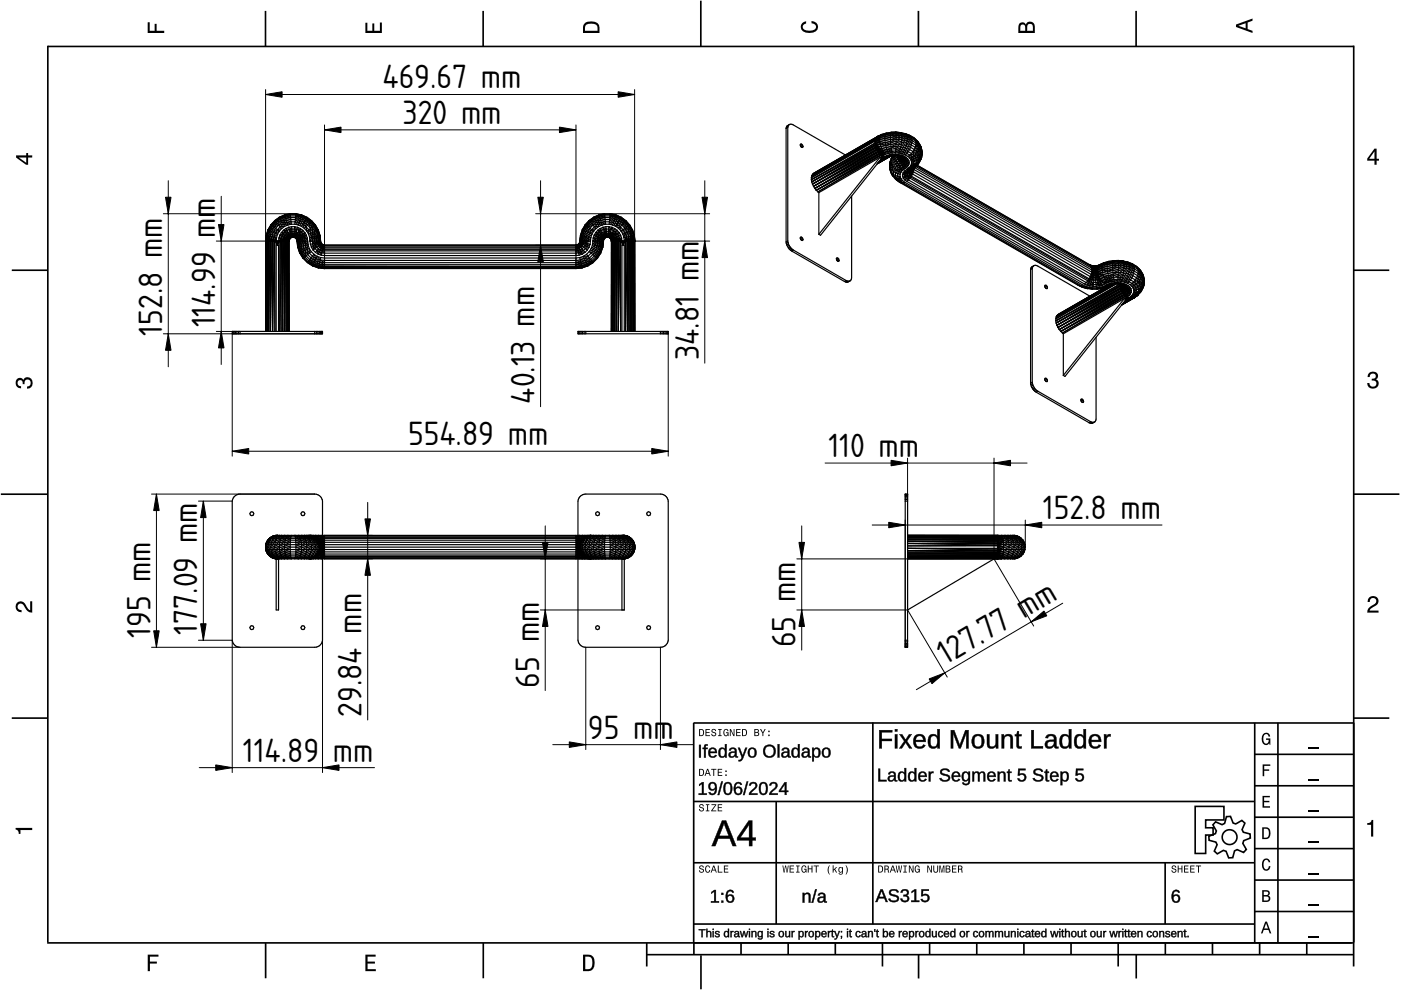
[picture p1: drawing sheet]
<svg xmlns="http://www.w3.org/2000/svg" width="297mm" height="210mm" viewBox="0 0 297 210" stroke-linecap="round" stroke-linejoin="round" font-family="sans-serif">
<defs><g id="words">
<g font-size="6.7">
<text x="81.1" y="18.8">469.67 mm</text>
<text x="85.4" y="26.2">320 mm</text>
<text x="34.4" y="71.1" transform="rotate(-90 34.4 71.1)">152.8 mm</text>
<text x="45.6" y="69.4" transform="rotate(-90 45.6 69.4)">114.99 mm</text>
<text x="148.1" y="76.3" transform="rotate(-90 148.1 76.3)">34.81 mm</text>
<text x="113.3" y="85.6" transform="rotate(-90 113.3 85.6)">40.13 mm</text>
<text x="86.5" y="94.4">554.89 mm</text>
<text x="175.7" y="96.9">110 mm</text>
<text x="221.1" y="110">152.8 mm</text>
<text x="31.9" y="135.3" transform="rotate(-90 31.9 135.3)">195 mm</text>
<text x="41.8" y="134.6" transform="rotate(-90 41.8 134.6)">177.09 mm</text>
<text x="168.7" y="137.2" transform="rotate(-90 168.7 137.2)">65 mm</text>
<text x="200.5" y="141.1" transform="rotate(-31 200.5 141.1)">127.77 mm</text>
<text x="114.3" y="145.8" transform="rotate(-90 114.3 145.8)">65 mm</text>
<text x="76.7" y="152" transform="rotate(-90 76.7 152)">29.84 mm</text>
<text x="51.5" y="161.5">114.89</text>
<text x="70.6" y="161.5">mm</text>
<text x="124.7" y="156.6">95 mm</text>
</g>
</g></defs>
<g fill="none" stroke="#000" stroke-width=".35">
<path d="M10.1 9.9h277M10.1 9.7v190.1M56.3 2.3v7.5M102.4 2.3v7.5M148.6 .1v9.8M194.7 2.3v7.5M240.9 2.3v7.5M287 9.7v195.2M2.5 57.3h7.5M287.1 57.3h7.5M.2 104.8h10M287 104.8h9.7"/>
<path d="M2.5 152.3h7.5M147 153.3h140.1M147.1 153.3v46.7M185.1 153.2v42.8M266 159.9h21M266 153.3v46.7M270.9 153.3v46.7M287.1 152.3h7.5M147 169.9h119M164.6 169.9v26M266 179.9h21M266 173.3h21"/>
<path d="M266 166.6h21M10 199.9h277.1M56.3 199.9v7.5M102.5 199.9v7.5M137.1 199.9v5M147 195.9h119M147 182.9h119M147.1 199.9v2.5M157.1 199.9v2.5M167.1 199.9v2.5M177.1 199.9v2.5M187.1 199.9v5"/>
<path d="M197.1 199.9v2.5M207.1 199.9v2.5M217.1 199.9v2.5M227.1 199.9v2.5M237.1 199.9v5M247 182.9v13M247.1 199.9v2.5M257.1 199.9v2.5M266 193.3h21M266 186.6h21M267.1 199.9v2.5M277.1 199.9v2.5"/>
<path d="M137.1 202.4h150M148.6 202.6v7.2M194.8 202.4v5.1M240.9 202.4v5.1"/>
</g>
<g fill="#000">
<path d="M31.3 4.7h.4v1.8h1.1v-1.4h.4v1.4h1.6v.5h-3.5z" fill-rule="evenodd"/>
<path d="M77.5 4.8h.4v1.7h1v-1.5h.5v1.5h1.1v-1.7h.5v2.2h-3.5z" fill-rule="evenodd"/>
<path d="M124 4.9a2.19 2.19 0 0 0-.4 2.1h3.5v-1.2a1.42 1.42 0 0 0-1.7-1.3zM124.3 5.2a2.14 2.14 0 0 1 2.3 .3l.1 1h-2.7l.1-1z" fill-rule="evenodd"/>
<path d="M170.1 4.9l.8-.4v.5a.7 .7 0 0 0-.7 .5 .7 .7 0 0 0 .3 .8 1.69 1.69 0 0 0 2.5-.6 .9 .9 0 0 0-.9-.8v-.5a1.24 1.24 0 0 1 1.3 1.1 1.24 1.24 0 0 1-1 1.4 2.22 2.22 0 0 1-2.5-.7l-.1-.5z" fill-rule="evenodd"/>
<path d="M216.1 5l-.2 .8v1.2h3.5v-1.3a.98 .98 0 0 0-.7-1.1 .98 .98 0 0 0-1.2 .6 .84 .84 0 0 0-1.4-.2zM216.4 5.3a.54 .54 0 0 1 .7-.1 .54 .54 0 0 1 .3 .6v.7h-1.1zM217.9 5.2a.62 .62 0 0 1 .7-.1 .62 .62 0 0 1 .4 .6v.8h-1.2z" fill-rule="evenodd"/>
<path d="M262.1 5.2v.5l3.5 1.3v-.5l-1.1-.3v-1.4l1.1-.4v-.5zM262.6 5.5l1.5-.6v1.1z" fill-rule="evenodd"/>
<path d="M3.4 32.9v.5l2.1 1.5h.5v-1.5h.8v-.5h-.8v-.5h-.4v.5zM4 33.4h1.6v1.1z" fill-rule="evenodd"/>
<path d="M291.4 31.5l-1.5 2.1v.5h1.5v.8h.5v-.8h.5v-.4h-.5v-2.2zM291.4 32.1v1.6h-1.1z" fill-rule="evenodd"/>
<path d="M3.6 80.4a.86 .86 0 0 1 1.4 .1 1.06 1.06 0 0 1 1.2-.5 1.06 1.06 0 0 1 .7 1.2 1.1 1.1 0 0 1-1.2 1.2v-.5a.71 .71 0 0 0 .8-.9 .71 .71 0 0 0-1.3-.1v.6h-.4a.61 .61 0 0 0-.3-.8 .61 .61 0 0 0-.8 .2 .61 .61 0 0 0 .2 .8l.6 .2v.4a1.15 1.15 0 0 1-1.2-.6 1.15 1.15 0 0 1 .3-1.3z" fill-rule="evenodd"/>
<path d="M290.3 79.1a1.08 1.08 0 0 1 1.3-.2 1.08 1.08 0 0 1 .5 1.3l-.4 .2a1.06 1.06 0 0 1 .6 1.3 1.06 1.06 0 0 1-1.2 .7 1.1 1.1 0 0 1-1.2-1.2h.4a.71 .71 0 0 0 1 .8 .71 .71 0 0 0 .1-1.3h-.6v-.4a.61 .61 0 0 0 .8-.3 .61 .61 0 0 0-.2-.8 .61 .61 0 0 0-.8 .2l-.2 .5h-.4z" fill-rule="evenodd"/>
<path d="M3.6 127.8a1.22 1.22 0 0 1 2 .7l.4 .6 .4 .3v-1.9h.4v2.4a1.8 1.8 0 0 1-1.7-1.4 .71 .71 0 0 0-.9-.5 .71 .71 0 0 0-.5 .8 .71 .71 0 0 0 .9 .6v.4a1.18 1.18 0 0 1-1.2-.6 1.18 1.18 0 0 1 .2-1.4z" fill-rule="evenodd"/>
<path d="M290.3 126.7a1.18 1.18 0 0 1 1.9 .3 1.18 1.18 0 0 1-1 1.7l-.5 .3-.3 .5h1.9v.4h-2.4a1.8 1.8 0 0 1 1.4-1.7 .71 .71 0 0 0 .5-.9 .71 .71 0 0 0-.9-.5 .71 .71 0 0 0-.5 .8h-.4z" fill-rule="evenodd"/>
<path d="M148.2 154.6v1.5h.5a.77 .77 0 0 0 .6-.8 .77 .77 0 0 0-.6-.7zM148.4 154.8a.58 .58 0 0 1 .7 .5 .58 .58 0 0 1-.7 .6zM149.6 154.6v1.5h.9v-.2h-.7v-.5h.6v-.2h-.6v-.4h.7v-.2zM151 154.7a.53 .53 0 0 0 0 .6 .53 .53 0 0 0 .6 .2 .32 .32 0 0 1-.3 .5 .32 .32 0 0 1-.3-.4h-.2a.5 .5 0 0 0 .7 .5 .5 .5 0 0 0 .1-.8l-.4-.1a.28 .28 0 0 1-.1-.4 .28 .28 0 0 1 .4-.1 .28 .28 0 0 1 .1 .3h.2a.51 .51 0 0 0-.3-.4 .51 .51 0 0 0-.5 .1zM152.3 154.6v.2h.2v1.1h-.2v.2h.7v-.2h-.3v-1.1h.3v-.2zM153.5 154.7a.81 .81 0 0 0 .5 1.4l.3-.2 .2 .2v-.8h-.6v.1h.4l-.2 .5a.6 .6 0 0 1-.5-.6 .6 .6 0 0 1 .4-.6l.2 .3h.3l-.2-.3a.53 .53 0 0 0-.8 0zM154.7 154.6v1.5h.2v-1.3l.6 1.3h.2v-1.5h-.2v1.2l-.5-1.2zM156.1 154.6v1.5h.9v-.2h-.7v-.5h.6v-.2h-.6v-.4h.7v-.2zM157.3 154.6v1.5h.5a.77 .77 0 0 0 .6-.8 .77 .77 0 0 0-.6-.7zM157.5 154.8a.57 .57 0 0 1 .7 .5 .57 .57 0 0 1-.7 .6zM159.9 154.6v1.5h.6a.42 .42 0 0 0 .5-.3 .42 .42 0 0 0-.3-.5l.2-.2-.1-.4zM160.1 154.8h.3a.23 .23 0 0 1 .3 .2 .23 .23 0 0 1-.3 .2h-.3zM160.1 155.4h.4a.26 .26 0 0 1 .3 .2 .26 .26 0 0 1-.3 .3h-.4zM161.1 154.6l.5 .9v.6h.2v-.6l.5-.9h-.2l-.4 .7-.3-.7zM162.9 155.8v.3h.3v-.3zM162.9 154.9v.3h.3v-.3z" fill-rule="evenodd"/>
<path d="M267.8 155.7a.85 .85 0 0 1 .9-.3 .85 .85 0 0 1 .6 .8h-.3l-.1-.3a.49 .49 0 0 0-.4-.3 .49 .49 0 0 0-.5 .3 1.2 1.2 0 0 0 .4 1.8 .66 .66 0 0 0 .6-.8h-.6v-.3h.9v1.3h-.1l-.1-.3-.3 .3a.85 .85 0 0 1-1.2-.7v-1.1z" fill-rule="evenodd"/>
<path d="M3.3 175.5h3.5v.5h-2.5v.8h-.3a.77 .77 0 0 0-.7-.9z" fill-rule="evenodd"/>
<path d="M148.4 170.6a.53 .53 0 0 0 0 .6 .53 .53 0 0 0 .6 .2 .32 .32 0 0 1-.3 .5 .32 .32 0 0 1-.3-.4h-.2a.5 .5 0 0 0 .7 .6 .5 .5 0 0 0 .1-.9l-.4-.1a.28 .28 0 0 1-.1-.4 .28 .28 0 0 1 .4-.1 .28 .28 0 0 1 .1 .4h.2a.51 .51 0 0 0-.3-.5 .51 .51 0 0 0-.5 .1zM149.7 170.5v.2h.2v1.1h-.2v.2h.7v-.2h-.3v-1.1h.3v-.2zM150.8 170.5v.2h.8l-.8 1.3h1.1v-.2h-.9l.9-1.3zM152.2 170.5v1.5h.9v-.2h-.7v-.5h.6v-.1h-.6v-.5h.7v-.2z" fill-rule="evenodd"/>
<path d="M148.2 163v1.5h.5a.77 .77 0 0 0 .6-.7 .77 .77 0 0 0-.6-.8zM148.4 163.2a.58 .58 0 0 1 .7 .6 .58 .58 0 0 1-.7 .5zM149.9 163l-.5 1.5h.2l.1-.4h.6l.2 .4h.2l-.6-1.5zM150 163.2l.3 .7h-.5zM150.8 163v.2h.4v1.3h.2v-1.3h.5v-.2zM152.2 163v1.5h.9v-.2h-.7v-.5h.6v-.2h-.6v-.4h.7v-.2zM153.8 164.2v.3h.3v-.3zM153.8 163.4v.3h.3v-.3z" fill-rule="evenodd"/>
<path d="M267.7 168.7h1.5v.3h-1.2v.8h1.1v.3h-1.1v.8h1.3v.3h-1.6z" fill-rule="evenodd"/>
<path d="M267.7 162.1h1.6v.3h-1.3v.7h1.1v.3h-1.1v1.2h-.3z" fill-rule="evenodd"/>
<path d="M267.6 175.4v2.5h.8a1.37 1.37 0 0 0 .7-2.2 1.56 1.56 0 0 0-1.5-.3zM267.9 175.7a.98 .98 0 0 1 1.2 .7 .98 .98 0 0 1-.7 1.2h-.5z" fill-rule="evenodd"/>
<path d="M289.9 174.5a.77 .77 0 0 0 .9-.7h.4v3.6h-.5v-2.5h-.8z" fill-rule="evenodd"/>
<path d="M148.4 183.6a.53 .53 0 0 0 0 .6 .53 .53 0 0 0 .6 .2 .32 .32 0 0 1-.3 .5 .32 .32 0 0 1-.3-.4h-.2a.5 .5 0 0 0 .7 .6 .5 .5 0 0 0 .1-.9l-.4-.1a.28 .28 0 0 1-.1-.4 .28 .28 0 0 1 .4-.1 .28 .28 0 0 1 .1 .4h.2a.51 .51 0 0 0-.3-.5 .51 .51 0 0 0-.5 .1zM149.6 183.7l-.1 .2a.67 .67 0 0 0 .1 .9 .67 .67 0 0 0 .8 .1l.2-.4h-.2l-.2 .3a.6 .6 0 0 1-.5-.5 .6 .6 0 0 1 .5-.6l.2 .3h.2l-.2-.4a.5 .5 0 0 0-.8 .1zM151.2 183.5l-.5 1.5h.2l.1-.4h.6l.2 .4h.2l-.6-1.5zM151.3 183.7l.3 .7h-.5zM152.2 183.5v1.5h1v-.2h-.8v-1.3zM153.5 183.5v1.5h.9v-.2h-.7v-.5h.6v-.2h-.6v-.4h.7v-.2z" fill-rule="evenodd"/>
<path d="M165.9 183.5l.2 1.5h.2l.3-1.3 .2 1.3h.2l.2-1.5h-.1l-.2 1.3-.2-1.3h-.2l-.2 1.3-.2-1.3zM167.4 183.5v1.5h1v-.2h-.8v-.5h.7v-.2h-.7v-.4h.7v-.2zM168.8 183.5v.2h.3v1.1h-.3v.2h.7v-.2h-.2v-1.1h.2v-.2zM170 183.7a.82 .82 0 0 0 .6 1.3l.3-.2 .1 .2v-.8h-.5v.2h.3l-.2 .4a.6 .6 0 0 1-.5-.5 .6 .6 0 0 1 .5-.6l.2 .3h.2l-.2-.4a.53 .53 0 0 0-.8 .1zM171.3 183.5v1.5h.2v-.7h.6v.7h.2v-1.5h-.2v.6h-.6v-.6zM172.5 183.5v.2h.5v1.3h.2v-1.3h.4v-.2zM175.8 183.5a1.35 1.35 0 0 0 .2 1.9 1.84 1.84 0 0 1 0-1.9zM176.5 183.5v1.5h.2v-.4l.2-.2 .4 .6h.2l-.4-.7 .4-.5h-.2l-.6 .6v-.9zM177.9 184a.59 .59 0 0 0-.2 .7 .59 .59 0 0 0 .7 .3l.1-.2a.31 .31 0 0 1-.1 .5 .31 .31 0 0 1-.4-.2h-.2a.47 .47 0 0 0 .5 .4 .47 .47 0 0 0 .4-.5v-1.2h-.2v.2l-.3-.2zM178 184.1l.1-.1a.42 .42 0 0 1 .4 .4 .42 .42 0 0 1-.4 .5l-.1-.3zM179.3 183.5a1.85 1.85 0 0 1 0 1.9 1.22 1.22 0 0 0 0-1.9z" fill-rule="evenodd"/>
<path d="M186.2 183.5v1.5h.5a.77 .77 0 0 0 .6-.7 .77 .77 0 0 0-.6-.8zM186.4 183.7a.58 .58 0 0 1 .6 .6 .58 .58 0 0 1-.6 .5zM187.5 183.5v1.5h.2v-.6a.45 .45 0 0 1 .5 .1 .45 .45 0 0 1 .1 .5h.2l-.2-.7a.42 .42 0 0 0 .1-.5 .42 .42 0 0 0-.4-.3zM187.7 183.7h.3a.26 .26 0 0 1 .3 .2 .26 .26 0 0 1-.4 .3h-.2zM189.2 183.5l-.6 1.5h.2l.2-.4h.6l.1 .4h.2l-.5-1.5zM189.3 183.7l.2 .7h-.4zM189.9 183.5l.3 1.5h.2l.2-1.3 .2 1.3h.2l.3-1.5h-.2l-.2 1.3-.2-1.3h-.2l-.2 1.3-.2-1.3zM191.5 183.5v.2h.3v1.1h-.3v.2h.8v-.2h-.3v-1.1h.3v-.2zM192.7 183.5v1.5h.2v-1.2l.6 1.2h.2v-1.5h-.2v1.2l-.6-1.2zM194.1 183.7a.81 .81 0 0 0 .5 1.3l.3-.2 .1 .2v-.8h-.5v.2h.3l-.2 .4a.6 .6 0 0 1-.5-.5 .6 .6 0 0 1 .5-.6l.2 .3h.2l-.2-.4a.53 .53 0 0 0-.7 .1zM196.6 183.5v1.5h.2v-1.2l.6 1.2h.2v-1.5h-.2v1.2l-.6-1.2zM197.9 183.5v.9a.52 .52 0 0 0 .5 .6 .52 .52 0 0 0 .5-.6v-.9h-.2v.9a.33 .33 0 0 1-.3 .5 .33 .33 0 0 1-.3-.5v-.9zM199.2 183.5v1.5h.1v-1.4l.3 1.4h.2l.3-1.4v1.4h.1v-1.5h-.2l-.3 1.3-.3-1.3zM200.5 183.5v1.5h.6a.42 .42 0 0 0 .4-.3 .42 .42 0 0 0-.2-.5l.2-.2-.1-.4zM200.7 183.7h.3a.23 .23 0 0 1 .3 .2 .23 .23 0 0 1-.3 .2h-.3zM200.7 184.3h.3a.26 .26 0 0 1 .3 .3 .26 .26 0 0 1-.3 .2h-.3zM201.8 183.5v1.5h1v-.2h-.8v-.5h.7v-.2h-.7v-.4h.8v-.2zM203.1 183.5v1.5h.2v-.6a.45 .45 0 0 1 .5 .1 .45 .45 0 0 1 .1 .5h.2l-.2-.7a.42 .42 0 0 0 .1-.5 .42 .42 0 0 0-.4-.3zM203.3 183.7h.3a.26 .26 0 0 1 .3 .2 .26 .26 0 0 1-.4 .3h-.2z" fill-rule="evenodd"/>
<path d="M248.5 183.6a.53 .53 0 0 0 0 .6 .53 .53 0 0 0 .6 .2 .32 .32 0 0 1-.2 .5 .32 .32 0 0 1-.3-.4h-.2a.5 .5 0 0 0 .6 .6 .5 .5 0 0 0 .2-.9l-.4-.1a.28 .28 0 0 1-.1-.4 .28 .28 0 0 1 .3-.1 .28 .28 0 0 1 .2 .4h.2a.51 .51 0 0 0-.3-.5 .51 .51 0 0 0-.6 .1zM249.7 183.5v1.5h.2v-.7h.6v.7h.2v-1.5h-.2v.6h-.6v-.6zM251 183.5v1.5h1v-.2h-.8v-.5h.7v-.2h-.7v-.4h.8v-.2zM252.3 183.5v1.5h1v-.2h-.8v-.5h.7v-.2h-.7v-.4h.8v-.2zM253.5 183.5v.2h.5v1.3h.2v-1.3h.5v-.2z" fill-rule="evenodd"/>
<path d="M268.3 195.4l-1 2.5h.4l.2-.7h1l.3 .7h.3l-.9-2.5zM268.4 195.8l.4 1.1h-.7z" fill-rule="evenodd"/>
<path d="M267.6 188.7v2.5h1a.7 .7 0 0 0 .7-.5 .7 .7 0 0 0-.4-.8 .61 .61 0 0 0 .3-.8 .61 .61 0 0 0-.7-.4zM267.9 189h.6a.38 .38 0 0 1 .4 .4 .38 .38 0 0 1-.5 .4h-.5zM267.9 190.1h.6a.44 .44 0 0 1 .5 .4 .44 .44 0 0 1-.5 .4h-.6z" fill-rule="evenodd"/>
<path d="M267.8 182.3a.85 .85 0 0 1 .9-.3 .85 .85 0 0 1 .6 .8h-.3l-.1-.2a.47 .47 0 0 0-.4-.3 .47 .47 0 0 0-.4 .3 1.21 1.21 0 0 0 .4 1.7 .64 .64 0 0 0 .5-.7h.4a.89 .89 0 0 1-.8 1 .89 .89 0 0 1-1-.7v-1.1z" fill-rule="evenodd"/>
<path d="M31.3 202.4h2.3v.4h-1.8v1.1h1.5v.4h-1.5v1.6h-.5z" fill-rule="evenodd"/>
<path d="M77.5 202.4h2.1v.4h-1.7v1.1h1.6v.4h-1.6v1.2h1.8v.4h-2.2z" fill-rule="evenodd"/>
<path d="M123.6 202.4v3.5h1.2a1.42 1.42 0 0 0 1.3-1.7 1.38 1.38 0 0 0-1.3-1.8zM124.1 202.8l1 .1a1.89 1.89 0 0 1 0 2.5l-1 .1z" fill-rule="evenodd"/>
</g>
<path d="M277.3 158.6h2.2M277.3 178.6h2.2M277.3 172h2.2M277.3 165.3h2.2M277.3 198.6h2.2M277.3 192h2.2M277.3 185.3h2.2" fill="none" stroke="#000" stroke-width=".25"/>
<g fill="#000">
<path d="M186.4 154.8h2.8v.4h-2.3v1.5h2.2v.4h-2.2v1.6h-.5zM189.7 155.7h.5v3h-.5zM189.7 154.6h.5v.5h-.5zM190.7 155.7h.6l.7 1.2 .7-1.2h.6l-1 1.4 1 1.6h-.5l-.8-1.3-.8 1.3h-.5l1-1.6zM194 156a1.34 1.34 0 0 1 1.6-.2 1.34 1.34 0 0 1 .7 1.5h-2.1a.86 .86 0 0 0 .5 1 .86 .86 0 0 0 1-.4l.5 .1a1.4 1.4 0 0 1-1.8 .6 1.4 1.4 0 0 1-.7-1.8zM194.4 156.3l-.2 .6h1.6a.79 .79 0 0 0-.5-.8 .79 .79 0 0 0-.9 .2zM197.1 155.9a1.05 1.05 0 0 1 1.6 .3v-1.6h.5v4.1h-.4v-.5a1.13 1.13 0 0 1-1.5 .4 1.13 1.13 0 0 1-.6-1.4l.1-.6zM197.6 156.1a1.73 1.73 0 0 0 .1 2.2h.2a.9 .9 0 0 0 .8-1.2 .82 .82 0 0 0-.2-.9 .82 .82 0 0 0-.9-.1zM201.6 154.8h.7l1.2 3.3 1.2-3.3h.6v3.9h-.4v-3.4l-1.2 3.4h-.4l-1.2-3.4v3.4h-.5zM206.5 155.9a1.39 1.39 0 0 1 1.7 0 1.39 1.39 0 0 1 .4 1.6 1.32 1.32 0 0 1-1.4 1.2 1.32 1.32 0 0 1-1.2-1.5l.1-.6zM206.9 156.1a1.58 1.58 0 0 0 .2 2.2h.2a.88 .88 0 0 0 .9-1.1 .85 .85 0 0 0-.3-1 .85 .85 0 0 0-1-.1zM209.3 155.7h.5v1.9a.71 .71 0 0 0 .7 .8 .71 .71 0 0 0 .6-1v-1.7h.5v3h-.4l-.1-.5a.99 .99 0 0 1-1.1 .5 .99 .99 0 0 1-.7-1zM212.4 155.7h.4l.1 .5a.99 .99 0 0 1 1.1-.5 .99 .99 0 0 1 .7 1v2h-.5v-1.9a.71 .71 0 0 0-.7-.8 .71 .71 0 0 0-.6 .9v1.8h-.5zM215.7 155.1h.3v.6h.6v.4h-.6v2l.2 .2h.4v.3l-.3 .1a.6 .6 0 0 1-.8-.7v-1.9h-.3v-.4h.3zM218.7 154.8h.5v3.4h1.9v.5h-2.4zM222 155.9a1.17 1.17 0 0 1 1.2-.3 1.17 1.17 0 0 1 .8 1v1.5l.1 .2h.3v.3a.59 .59 0 0 1-.6 .1 .59 .59 0 0 1-.3-.6 1 1 0 0 1-1.2 .6 1 1 0 0 1-.7-1.1l.4-.6 1.5-.1a.67 .67 0 0 0-.5-.9 .67 .67 0 0 0-.8 .5h-.5zM222.3 157.4a.61 .61 0 0 0 0 .9 .61 .61 0 0 0 1-.3l.2-.8zM225 155.9a1.05 1.05 0 0 1 1.6 .3v-1.6h.5v4.1h-.4l-.1-.5a1.13 1.13 0 0 1-1.4 .4 1.13 1.13 0 0 1-.6-1.4l.1-.6zM225.4 156.1a1.73 1.73 0 0 0 .2 2.2h.2a.9 .9 0 0 0 .8-1.2 .82 .82 0 0 0-.2-.9 .82 .82 0 0 0-1-.1zM228.1 155.9a1.05 1.05 0 0 1 1.6 .3v-1.6h.5v4.1h-.4v-.5a1.13 1.13 0 0 1-1.5 .4 1.13 1.13 0 0 1-.6-1.4l.1-.6zM228.6 156.1a1.73 1.73 0 0 0 .1 2.2h.2a.9 .9 0 0 0 .8-1.2 .82 .82 0 0 0-.2-.9 .82 .82 0 0 0-.9-.1zM231.2 156a1.34 1.34 0 0 1 1.6-.2 1.34 1.34 0 0 1 .7 1.5h-2.1a.86 .86 0 0 0 .5 1 .86 .86 0 0 0 1-.4l.5 .1a1.4 1.4 0 0 1-1.8 .6 1.4 1.4 0 0 1-.7-1.8zM231.6 156.3l-.2 .6h1.6a.79 .79 0 0 0-.5-.8 .79 .79 0 0 0-.9 .2zM234.1 155.7h.4l.1 .6a.71 .71 0 0 1 .9-.6v.4a.74 .74 0 0 0-.8 .2 .74 .74 0 0 0-.1 .8v1.6h-.5z"/>
<path d="M186.4 154.8h2.8v.5l-2.3-.1v1.5l2.2-.1v.5h-2.2l.1 1.6h-.6zM186.4 154.8v3.9h.5v-1.6h2.2v-.4h-2.2v-1.5h2.3v-.4zM189.7 155.7h.6v3h-.6zM189.7 155.7v3h.5v-3zM189.7 154.6h.6v.5h-.6zM189.7 154.6v.5h.5v-.5zM190.6 155.7h.7l.7 1.2 .7-1.2h.7l-1.1 1.4 1.1 1.6h-.6l-.8-1.3-.8 1.3h-.6l1.1-1.6zM190.7 155.7l1.1 1.4-1.1 1.6h.5l.8-1.3 .8 1.3h.5l-1.1-1.6 1.1-1.4h-.6l-.7 1.2-.7-1.2zM193.9 156a1.36 1.36 0 0 1 1.7-.3 1.36 1.36 0 0 1 .7 1.6h-2.1a.84 .84 0 0 0 .5 .9 .84 .84 0 0 0 1.1-.4l.4 .2a1.44 1.44 0 0 1-1.8 .6 1.44 1.44 0 0 1-.8-1.8zM194 156.1a1.53 1.53 0 0 0-.2 1.7 1.53 1.53 0 0 0 1.6 .8l.8-.5-.5-.2a.78 .78 0 0 1-1.2 .4l-.3-.4-.1-.7 2.1 .1a1.3 1.3 0 0 0-.6-1.5 1.3 1.3 0 0 0-1.6 .3zM194.4 156.3l-.2 .6h1.5a.75 .75 0 0 0-.4-.8 .75 .75 0 0 0-.9 .2zM194.4 156.2a.81 .81 0 0 1 .9-.2 .81 .81 0 0 1 .5 1h-1.7zM197.1 155.9a1.02 1.02 0 0 1 1.6 .3v-1.6h.6v4.1h-.6v-.5a1.03 1.03 0 0 1-1.7 .2l-.3-.8a2.16 2.16 0 0 1 .4-1.7zM197.2 155.9a1.91 1.91 0 0 0 .3 2.7 1.17 1.17 0 0 0 1.3-.5v.6h.4v-4.1h-.5v1.6a.98 .98 0 0 0-1.5-.3zM197.6 156.2a1.71 1.71 0 0 0 .1 2.1h.5a1.41 1.41 0 0 0 0-2.2zM197.5 156.1a.86 .86 0 0 1 1 .1 .86 .86 0 0 1 .3 .9 .86 .86 0 0 1-.3 1.1 .86 .86 0 0 1-1.1-.1l-.2-1.3zM201.6 154.8h.7l1.2 3.3 1.1-3.3h.8v3.9h-.6l.1-3.4-.1 .5-1.1 2.9h-.4l-1.3-3.4 .1 3.4h-.5zM201.6 154.8v3.9h.5v-3.4l1.2 3.4h.4l1.2-3.4v3.4h.4v-3.9h-.6l-1.2 3.3-1.2-3.3zM206.5 155.9a1.44 1.44 0 0 1 1.7 0 1.44 1.44 0 0 1 .5 1.6 1.36 1.36 0 0 1-1.5 1.2 1.36 1.36 0 0 1-1.2-1.5v-.6zM206.5 155.9a1.56 1.56 0 0 0-.4 1.7 1.56 1.56 0 0 0 1.2 1.1 1.33 1.33 0 0 0 1.3-1.9 1.25 1.25 0 0 0-.7-1.1 1.25 1.25 0 0 0-1.4 .2zM206.9 156.2a1.54 1.54 0 0 0 .2 2.1h.2a.84 .84 0 0 0 .8-1.1 .81 .81 0 0 0-.2-1 .81 .81 0 0 0-1 0zM206.9 156.1a.9 .9 0 0 1 1 .1 .9 .9 0 0 1 .3 1 .9 .9 0 0 1-.8 1.2 .9 .9 0 0 1-.9-1.2l.1-.7zM209.2 155.7h.6v1.9a.66 .66 0 0 0 .7 .7 .66 .66 0 0 0 .6-.9v-1.7h.6v3h-.6v-.5a1 1 0 0 1-1.1 .5 1 1 0 0 1-.8-1zM209.3 155.7v2a.97 .97 0 0 0 .8 .9 .97 .97 0 0 0 1-.5l.1 .6h.4v-3h-.5l.1 1.7a.75 .75 0 0 1-.7 1 .75 .75 0 0 1-.8-.8l.1-1.9zM212.3 155.7h.6v.5a1 1 0 0 1 1.1-.6 1 1 0 0 1 .8 1.1v2h-.6v-1.9a.66 .66 0 0 0-.7-.7 .66 .66 0 0 0-.6 .8v1.8h-.6zM212.4 155.7v3h.5l-.1-1.8a.75 .75 0 0 1 .7-.9 .75 .75 0 0 1 .8 .8l-.1 1.9h.5v-2a.97 .97 0 0 0-.7-1 .97 .97 0 0 0-1.1 .6l-.1-.6zM215.7 155h.4l-.1 .7h.6v.4h-.6l.1 2 .1 .1h.5v.4a.79 .79 0 0 1-1.2-.6v-1.9h-.4v-.4h.4zM215.7 155.1l-.1 .7-.4-.1v.4l.4-.1v2a.65 .65 0 0 0 .3 .6 .65 .65 0 0 0 .7 0v-.3h-.4l-.2-.4v-1.9l.6 .1v-.4l-.6 .1v-.7zM218.6 154.8h.6v3.4h2v.5h-2.6zM218.7 154.8v3.9h2.4v-.5l-2 .1 .1-3.5zM221.9 155.9a1.26 1.26 0 0 1 2.1 .7v1.5l.1 .2h.3v.3a.6 .6 0 0 1-.6 .1 .6 .6 0 0 1-.3-.6 1.03 1.03 0 0 1-1.3 .7 1.03 1.03 0 0 1-.7-1.3 1.03 1.03 0 0 1 1.3-.7l.6 .1a.64 .64 0 0 0-.4-.8 .64 .64 0 0 0-.8 .4h-.6zM222.1 155.9l-.4 .6h.5a.62 .62 0 0 1 .4-.6 .62 .62 0 0 1 .6 .2l.2 .2 .1 .6h-.7a.94 .94 0 0 0-1.2 .5 .94 .94 0 0 0 .5 1.2 .94 .94 0 0 0 1.2-.3l.2-.3a.55 .55 0 0 0 .3 .6 .55 .55 0 0 0 .6 0v-.3l-.3 .1-.2-.3v-1.5a1.12 1.12 0 0 0-.7-.9 1.12 1.12 0 0 0-1.1 .2zM222.3 157.4a.57 .57 0 0 0 .1 .9 .57 .57 0 0 0 .8-.3l.3-.8zM222.2 157.3l1.3-.1a.85 .85 0 0 1-.4 1 .85 .85 0 0 1-1.1-.2zM225 155.9a1.02 1.02 0 0 1 1.6 .3v-1.6h.6v4.1h-.6v-.5a1.03 1.03 0 0 1-1.7 .2l-.3-.8a2.16 2.16 0 0 1 .4-1.7zM225.1 155.9a1.91 1.91 0 0 0 .3 2.7 1.17 1.17 0 0 0 1.3-.5v.6h.4v-4.1h-.5v1.6a.98 .98 0 0 0-1.5-.3zM225.5 156.2a1.71 1.71 0 0 0 .1 2.1h.5a1.41 1.41 0 0 0 0-2.2zM225.4 156.1a.86 .86 0 0 1 1 .1 .86 .86 0 0 1 .3 .9 .86 .86 0 0 1-.3 1.1 .86 .86 0 0 1-1.1-.1l-.2-1.3zM228.1 155.9a1.02 1.02 0 0 1 1.6 .3v-1.6h.6v4.1h-.6v-.5a1.03 1.03 0 0 1-1.7 .2l-.3-.8a2.16 2.16 0 0 1 .4-1.7zM228.2 155.9a1.91 1.91 0 0 0 .3 2.7 1.17 1.17 0 0 0 1.3-.5v.6h.4v-4.1h-.5v1.6a.98 .98 0 0 0-1.5-.3zM228.6 156.2a1.71 1.71 0 0 0 .1 2.1h.5a1.41 1.41 0 0 0 0-2.2zM228.5 156.1a.86 .86 0 0 1 1 .1 .86 .86 0 0 1 .3 .9 .86 .86 0 0 1-.3 1.1 .86 .86 0 0 1-1.1-.1l-.2-1.3zM231.1 156a1.36 1.36 0 0 1 1.7-.3 1.36 1.36 0 0 1 .7 1.6h-2.1a.84 .84 0 0 0 .5 .9 .84 .84 0 0 0 1.1-.4l.4 .2a1.44 1.44 0 0 1-1.8 .6 1.44 1.44 0 0 1-.8-1.8zM231.2 156.1a1.53 1.53 0 0 0-.2 1.7 1.53 1.53 0 0 0 1.6 .8l.8-.5-.5-.2a.78 .78 0 0 1-1.2 .4l-.3-.4-.1-.7 2.1 .1a1.3 1.3 0 0 0-.6-1.5 1.3 1.3 0 0 0-1.6 .3zM231.6 156.3l-.2 .6h1.5a.75 .75 0 0 0-.4-.8 .75 .75 0 0 0-.9 .2zM231.6 156.2a.81 .81 0 0 1 .9-.2 .81 .81 0 0 1 .5 1h-1.7zM234 155.7h.6v.6a.65 .65 0 0 1 .9-.6v.5a.69 .69 0 0 0-.7 .2 .69 .69 0 0 0-.2 .7v1.6h-.6zM234.1 155.7v3h.5l-.1-1.6a.74 .74 0 0 1 .2-.8 .74 .74 0 0 1 .8-.2v-.4a.96 .96 0 0 0-1 .7v-.7z"/>
<path d="M148.2 166.3l.7-.5h.3v2.4h.7v.4h-1.8v-.4h.7l.1-2-.7 .5zM148.2 166.3l.1 .3 .6-.5v2.2l-.7-.1v.3h1.6v-.3l-.7 .1 .1-2.4h-.3zM150.4 166a1.02 1.02 0 0 1 1.2 0 1.02 1.02 0 0 1 .4 1.1 1.07 1.07 0 0 1-.3 1.3 1.07 1.07 0 0 1-1.3-.1l-.2-.3 .4-.1a.54 .54 0 0 0 .7 .3 .54 .54 0 0 0 .3-.7v-.3a.74 .74 0 0 1-1.1 .3l-.3-.5v-.6zM150.5 166.1a.85 .85 0 0 0-.1 1.2 .85 .85 0 0 0 1.3-.1 .73 .73 0 0 1-.2 .9 .73 .73 0 0 1-.9 .1v-.2h-.3a.88 .88 0 0 0 1 .5 .88 .88 0 0 0 .6-1 1.11 1.11 0 0 0-1.1-1.6zM150.5 166.7a.55 .55 0 0 0 1.1 0 .55 .55 0 0 0-1.1 0zM150.7 166.2a.62 .62 0 0 1 .9 .1 .62 .62 0 0 1-.2 .9 .62 .62 0 0 1-.9-.3zM152.9 165.7h.4l-.8 2.9h-.4zM152.9 165.7l-.7 2.9h.3l.7-2.8zM153.8 165.9a1.04 1.04 0 0 1 1.2 .1 1.04 1.04 0 0 1 .3 1.2 1.01 1.01 0 0 1-.4 1.2 1.01 1.01 0 0 1-1.3-.2 2.22 2.22 0 0 1 .2-2.3zM153.8 166a1.81 1.81 0 0 0 .2 2.5 1 1 0 0 0 1.2-1.3 .97 .97 0 0 0-.3-1.1 .97 .97 0 0 0-1.1-.1zM154 166.2a1.79 1.79 0 0 0 .1 2h.4a1.62 1.62 0 0 0 0-2zM154 166.2l.5-.1a1.65 1.65 0 0 1 0 2.2h-.4a1.69 1.69 0 0 1-.1-2.1zM156 165.9a.77 .77 0 0 1 .8-.1 .77 .77 0 0 1 .5 .6l-.3 .1a.53 .53 0 0 0-.7-.3 .53 .53 0 0 0-.3 .6l-.1 .3a.78 .78 0 0 1 .7-.4 .78 .78 0 0 1 .7 .5 .95 .95 0 0 1-.6 1.4 .95 .95 0 0 1-1.1-1v-1zM156.1 166a1.73 1.73 0 0 0 .2 2.5 .84 .84 0 0 0 1-1 .84 .84 0 0 0-1.4-.4 .72 .72 0 0 1 .1-.8 .72 .72 0 0 1 .9-.1l.1 .2h.3a.76 .76 0 0 0-1.2-.4zM155.9 167.6a.55 .55 0 0 0 1.1 0 .55 .55 0 0 0-1.1 0zM155.8 167.7a.65 .65 0 0 1 1.3 0 .65 .65 0 0 1-1.3 0zM158.3 165.7h.4l-.8 2.9h-.4zM158.3 165.7l-.7 2.9h.2l.8-2.8zM159.1 166a.9 .9 0 0 1 1.4 .1 .9 .9 0 0 1-.5 1.4l-.8 .7h1.4v.4h-1.8l.1-.6 .6-.6a.75 .75 0 0 0 .4-1.2h-.5l-.2 .4h-.4zM159.1 166l-.3 .5h.4a.56 .56 0 0 1 .9-.3 .56 .56 0 0 1-.2 .9l-.8 .8-.3 .6h1.8v-.3l-1.5 .1 .6-.7a.97 .97 0 0 0 .4-1.7h-.6zM161.3 165.9a1.04 1.04 0 0 1 1.2 .1 1.04 1.04 0 0 1 .3 1.2 1.01 1.01 0 0 1-.4 1.2 1.01 1.01 0 0 1-1.3-.2 2.22 2.22 0 0 1 .2-2.3zM161.3 166a1.81 1.81 0 0 0 .3 2.5 1 1 0 0 0 1.1-1.3 .97 .97 0 0 0-.3-1.1 .97 .97 0 0 0-1.1-.1zM161.5 166.2a1.79 1.79 0 0 0 .2 2h.3a1.62 1.62 0 0 0 0-2zM161.5 166.2l.5-.1a1.65 1.65 0 0 1 0 2.2h-.4a1.69 1.69 0 0 1-.1-2.1zM163.4 166a.9 .9 0 0 1 1.4 .1 .9 .9 0 0 1-.5 1.4l-.8 .7h1.4v.4h-1.8l.1-.6 .6-.6a.75 .75 0 0 0 .4-1.2h-.5l-.2 .4h-.4zM163.4 166l-.3 .5h.4a.56 .56 0 0 1 .9-.3 .56 .56 0 0 1-.2 .9l-.8 .8-.3 .6h1.8v-.3l-1.5 .1 .6-.7a.97 .97 0 0 0 .4-1.7h-.6zM166.4 165.8h.4l-.1 1.8h.5v.4l-.5-.1 .1 .7h-.4v-.7l-1.3 .1v-.4zM166.4 165.9l-1.2 1.8v.2h1.3l-.1 .6h.3v-.6h.4v-.3l-.4 .1v-1.8zM166.4 166.2l-.9 1.5 .9-.1zM166.4 166.2l.1 1.5h-1.1z"/>
<path d="M148.2 166.3l.7-.4h.3v2.3h.6v.3h-1.6v-.3h.6v-2l-.6 .4zM150.4 166.1a.98 .98 0 0 1 1.2-.1 .98 .98 0 0 1 .4 1.1 1.02 1.02 0 0 1-.4 1.2 1.02 1.02 0 0 1-1.2 0l-.1-.3h.3a.56 .56 0 0 0 .7 .2 .56 .56 0 0 0 .3-.7v-.3a.86 .86 0 0 1-1.2 .1 .86 .86 0 0 1 0-1.2zM150.7 166.3a.62 .62 0 0 0 0 .9 .62 .62 0 0 0 1-.2 .62 .62 0 0 0-.5-.9zM152.9 165.7h.3l-.7 2.9h-.3zM153.8 166a1 1 0 0 1 1.2 .1 1 1 0 0 1 .2 1.1 .97 .97 0 0 1-.3 1.2 .97 .97 0 0 1-1.3-.2 2.18 2.18 0 0 1 .2-2.2zM154 166.2a1.8 1.8 0 0 0 .1 2h.4a1.64 1.64 0 0 0 0-2.1zM156 166l.3-.1a.79 .79 0 0 1 1 .5h-.3a.56 .56 0 0 0-.7-.2 .56 .56 0 0 0-.4 .6v.3a.87 .87 0 0 1 1.3 .1 .87 .87 0 0 1-.1 1.2 .87 .87 0 0 1-1.3-.2 2.08 2.08 0 0 1 .2-2.2zM155.9 167.7a.58 .58 0 0 0 1.1 0 .58 .58 0 0 0-1.1 0zM158.3 165.7h.3l-.8 2.9h-.3zM159.1 166a.86 .86 0 0 1 1.3 .2 .86 .86 0 0 1-.4 1.2l-.8 .8h1.4v.3h-1.8a2.58 2.58 0 0 1 1.2-1.5 .52 .52 0 0 0-.1-.9 .52 .52 0 0 0-.7 .4h-.4zM161.3 166a1 1 0 0 1 1.2 .1 1 1 0 0 1 .3 1.1 .97 .97 0 0 1-.4 1.2 .97 .97 0 0 1-1.3-.2 2.18 2.18 0 0 1 .2-2.2zM161.5 166.2a1.8 1.8 0 0 0 .2 2h.3a1.64 1.64 0 0 0 0-2.1zM163.4 166a.86 .86 0 0 1 1.4 .2 .86 .86 0 0 1-.5 1.2l-.8 .8h1.4v.3h-1.8a2.58 2.58 0 0 1 1.2-1.5 .52 .52 0 0 0-.1-.9 .52 .52 0 0 0-.7 .4h-.4zM166.4 165.9h.3v1.7h.4v.3h-.4v.6h-.3v-.6h-1.2v-.2zM166.4 166.2l-.9 1.4h.9z"/>
<path d="M148.2 157.9h.4v2.7h-.4zM148.2 157.9v2.7h.4v-2.7zM149.4 157.9l.7-.1v.3l-.4 .1-.1 .3h.5v.4l-.5-.1 .1 1.8h-.5l.1-1.8-.3 .1v-.4l.3 .1zM149.4 158l-.1 .6h-.3v.2h.3v1.8h.3v-1.8h.4v-.2h-.4a.33 .33 0 0 1 0-.4 .33 .33 0 0 1 .4-.1v-.3zM150.4 158.8a.95 .95 0 0 1 1.2-.2 .95 .95 0 0 1 .4 1.1h-1.4a.57 .57 0 0 0 .4 .6 .57 .57 0 0 0 .7-.3l.3 .1a.89 .89 0 0 1-.7 .6 .89 .89 0 0 1-.9-.3l-.3-.8zM150.4 158.8a1.03 1.03 0 0 0-.1 1.3 1.03 1.03 0 0 0 1.3 .4l.3-.3-.2-.1a.62 .62 0 0 1-.8 .3 .62 .62 0 0 1-.4-.8l1.4 .1a.89 .89 0 0 0-.4-1 .89 .89 0 0 0-1.1 .1zM150.7 159l-.2 .4h1.1l-.3-.6zM150.7 158.9a.57 .57 0 0 1 .7-.1 .57 .57 0 0 1 .2 .6h-1.1zM152.5 158.8a.71 .71 0 0 1 1.2 .1v-1.1h.4v2.8h-.4v-.3a.72 .72 0 0 1-.7 .4 .72 .72 0 0 1-.6-.5l-.1-.6zM152.5 158.8l-.1 .8a.77 .77 0 0 0 .4 .9 .77 .77 0 0 0 1-.3l-.1 .4h.4v-2.8h-.4v1.1a.73 .73 0 0 0-1.2-.1zM152.8 159a.95 .95 0 0 0 .4 1.3 .82 .82 0 0 0 .5-.7 .82 .82 0 0 0-.5-.8zM152.9 158.8a.61 .61 0 0 1 .7 .1 .61 .61 0 0 1 .2 .7 .61 .61 0 0 1-.6 .8 .61 .61 0 0 1-.6-.8zM154.8 158.6a.85 .85 0 0 1 .9-.1 .85 .85 0 0 1 .5 .7v1l.3 .2a.37 .37 0 0 1-.4 .3 .37 .37 0 0 1-.3-.5 .73 .73 0 0 1-.9 .5 .73 .73 0 0 1-.5-.9 .73 .73 0 0 1 1-.5l.4 .1a.44 .44 0 0 0-.3-.6 .44 .44 0 0 0-.6 .3h-.4zM154.8 158.7l-.2 .4h.3a.5 .5 0 0 1 .6-.4 .5 .5 0 0 1 .3 .7h-.4a.66 .66 0 0 0-.9 .5 .66 .66 0 0 0 .5 .8 .66 .66 0 0 0 .8-.5l.3 .4h.4v-.2h-.3l-.1-.2v-1a.77 .77 0 0 0-.5-.6 .77 .77 0 0 0-.8 .1zM155 159.7a.38 .38 0 0 0 0 .6 .38 .38 0 0 0 .6-.1l.2-.6zM155 159.7l.8-.2a.57 .57 0 0 1-.3 .8 .57 .57 0 0 1-.7-.3zM156.4 158.5h.5l.6 1.7 .5-1.7h.5l-.8 2.1a.82 .82 0 0 1-1.2 .8v-.3l.4-.1 .4-.4zM156.5 158.6l.8 2-.3 .5h-.4v.2a.79 .79 0 0 0 1-.7l.8-2h-.4l-.6 1.8-.6-1.8zM158.9 158.7a1.02 1.02 0 0 1 1.2 0 1.02 1.02 0 0 1 .3 1.2 1 1 0 0 1-1.3 .7 1 1 0 0 1-.5-1.4zM158.8 158.8a1.04 1.04 0 0 0-.2 1.2 1.04 1.04 0 0 0 1.1 .6 1.02 1.02 0 0 0 .6-1.3 1.02 1.02 0 0 0-1.2-.7zM159.2 158.9a.9 .9 0 0 0 .3 1.4 .82 .82 0 0 0 .5-.7 .82 .82 0 0 0-.5-.8zM159.1 158.8a.64 .64 0 0 1 .8 .1 .64 .64 0 0 1 .2 .7 .64 .64 0 0 1-.6 .8 .64 .64 0 0 1-.6-.8zM161.7 159.3a1.42 1.42 0 0 1 2.8 0 1.42 1.42 0 0 1-2.8 0zM161.7 159.3a1.35 1.35 0 0 0 2.7 0 1.35 1.35 0 0 0-2.7 0zM162.5 158.5a1.02 1.02 0 0 0-.1 1.4 1.02 1.02 0 0 0 1.4 .1 1.03 1.03 0 0 0 .1-1.3 1.03 1.03 0 0 0-1.3-.3zM162.4 158.4a1.06 1.06 0 0 1 1.4 .1 1.06 1.06 0 0 1 0 1.5 1.06 1.06 0 0 1-1.4 .1l-.3-.8zM164.8 157.8h.5v2.8h-.5zM164.9 157.8v2.8h.3v-2.8zM166 158.6a.85 .85 0 0 1 .9-.1 .85 .85 0 0 1 .5 .7v1l.3 .2a.37 .37 0 0 1-.5 .3 .37 .37 0 0 1-.2-.5 .73 .73 0 0 1-.9 .5 .73 .73 0 0 1-.5-.9 .73 .73 0 0 1 .9-.5l.5 .1a.44 .44 0 0 0-.4-.6 .44 .44 0 0 0-.5 .3h-.4zM166 158.7l-.3 .4h.4a.5 .5 0 0 1 .6-.4 .5 .5 0 0 1 .3 .7h-.5a.66 .66 0 0 0-.8 .5 .66 .66 0 0 0 .5 .8 .66 .66 0 0 0 .8-.5l.2 .4h.4v-.2h-.2l-.1-.2v-1a.77 .77 0 0 0-.5-.6 .77 .77 0 0 0-.8 .1zM166.2 159.7a.38 .38 0 0 0 0 .6 .38 .38 0 0 0 .6-.1l.2-.6zM166.1 159.7l.9-.2a.57 .57 0 0 1-.3 .8 .57 .57 0 0 1-.7-.3zM168 158.8a.71 .71 0 0 1 1.2 .1l-.1-1.1h.5v2.8h-.4v-.3a.72 .72 0 0 1-.7 .4 .72 .72 0 0 1-.7-.5v-.6zM168 158.8l-.1 .8a.77 .77 0 0 0 .4 .9 .77 .77 0 0 0 .9-.3v.4h.3v-2.8h-.3v1.1a.73 .73 0 0 0-1.2-.1zM168.3 159a.95 .95 0 0 0 .3 1.3 .82 .82 0 0 0 .5-.7 .82 .82 0 0 0-.5-.8zM168.3 158.8a.61 .61 0 0 1 .8 .1 .61 .61 0 0 1 .1 .7 .61 .61 0 0 1-.5 .8 .61 .61 0 0 1-.6-.8zM170.3 158.6a.85 .85 0 0 1 .9-.1 .85 .85 0 0 1 .5 .7v1l.3 .2a.37 .37 0 0 1-.5 .3 .37 .37 0 0 1-.2-.5 .73 .73 0 0 1-.9 .5 .73 .73 0 0 1-.5-.9 .73 .73 0 0 1 .9-.5l.5 .1a.44 .44 0 0 0-.4-.6 .44 .44 0 0 0-.5 .3h-.4zM170.3 158.7l-.3 .4h.4a.5 .5 0 0 1 .6-.4 .5 .5 0 0 1 .3 .7h-.5a.66 .66 0 0 0-.8 .5 .66 .66 0 0 0 .5 .8 .66 .66 0 0 0 .8-.5l.2 .4h.4v-.2h-.2l-.1-.2v-1a.77 .77 0 0 0-.5-.6 .77 .77 0 0 0-.8 .1zM170.5 159.7a.38 .38 0 0 0 0 .6 .38 .38 0 0 0 .6-.1l.2-.6zM170.4 159.7l.9-.2a.57 .57 0 0 1-.3 .8 .57 .57 0 0 1-.7-.3zM172.1 158.5h.5l-.1 .4a.72 .72 0 0 1 .7-.4 .72 .72 0 0 1 .7 .5l.1 .2a.94 .94 0 0 1-.2 1.2 .94 .94 0 0 1-1.1 .1l-.1-.2v1.1h-.4zM172.2 158.6v2.8h.3v-1.2a.71 .71 0 0 0 .8 .4 .71 .71 0 0 0 .5-.6l.1-.4a.77 .77 0 0 0-.4-1 .77 .77 0 0 0-1 .3v-.3zM172.8 158.9a1.06 1.06 0 0 0 .1 1.4 .74 .74 0 0 0 .6-1.2l-.2-.2zM172.8 158.8a.6 .6 0 0 1 .7 .1 .6 .6 0 0 1 .1 .7 .61 .61 0 0 1-.5 .8 .61 .61 0 0 1-.6-.8zM174.6 158.7a1.02 1.02 0 0 1 1.2 0 1.02 1.02 0 0 1 .3 1.2 1 1 0 0 1-1.3 .7 1 1 0 0 1-.5-1.4zM174.5 158.8a1.04 1.04 0 0 0-.2 1.2 1.04 1.04 0 0 0 1.1 .6 1.02 1.02 0 0 0 .6-1.3 1.02 1.02 0 0 0-1.2-.7zM174.9 158.9a.9 .9 0 0 0 .3 1.4 .82 .82 0 0 0 .5-.7 .82 .82 0 0 0-.5-.8zM174.8 158.8a.64 .64 0 0 1 .8 .1 .64 .64 0 0 1 .2 .7 .64 .64 0 0 1-.6 .8 .64 .64 0 0 1-.6-.8z"/>
<path d="M148.2 157.9h.4v2.7h-.4zM149.4 157.9l.6-.1v.3l-.4 .1v.4h.4v.2h-.4v1.8h-.3v-1.8h-.3v-.2h.3zM150.4 158.8a.93 .93 0 0 1 1.1-.2 .93 .93 0 0 1 .5 1.1h-1.5a.59 .59 0 0 0 .4 .7 .59 .59 0 0 0 .7-.3l.3 .1a.98 .98 0 0 1-1.3 .3 .98 .98 0 0 1-.4-1.2zM150.7 158.9l-.2 .5h1.1a.55 .55 0 0 0-.3-.6 .55 .55 0 0 0-.6 .1zM152.5 158.8a.73 .73 0 0 1 1.2 .1v-1.1h.4v2.8h-.4v-.3a.78 .78 0 0 1-1 .3 .78 .78 0 0 1-.4-1zM152.9 158.9a.98 .98 0 0 0 .3 1.5 .86 .86 0 0 0 .5-.8 .86 .86 0 0 0-.5-.8zM154.8 158.7a.81 .81 0 0 1 .9-.2 .81 .81 0 0 1 .5 .7v1l.3 .2v.2h-.5l-.2-.4a.69 .69 0 0 1-.8 .5 .69 .69 0 0 1-.5-.9 .69 .69 0 0 1 .9-.4h.4a.47 .47 0 0 0-.3-.6 .47 .47 0 0 0-.6 .3h-.3zM155 159.7a.42 .42 0 0 0 0 .7 .42 .42 0 0 0 .6-.2l.2-.6zM156.5 158.6h.3l.7 1.6 .5-1.6h.4l-.8 2a.87 .87 0 0 1-1 .8v-.3h.3l.4-.5zM158.9 158.7a.98 .98 0 0 1 1.2 0 .98 .98 0 0 1 .3 1.2 .96 .96 0 0 1-1.3 .7 .96 .96 0 0 1-.5-1.4zM159.2 158.9a.94 .94 0 0 0 .3 1.5 .86 .86 0 0 0 .5-.8 .86 .86 0 0 0-.5-.8zM161.7 159.3a1.37 1.37 0 0 1 2.7 0 1.37 1.37 0 0 1-2.7 0zM162.4 158.5a1.06 1.06 0 0 0-.1 1.5 1.06 1.06 0 0 0 1.5 .1 1.08 1.08 0 0 0 .2-1.4 1.08 1.08 0 0 0-1.4-.4zM164.9 157.8h.3v2.8h-.3zM166 158.7a.81 .81 0 0 1 .8-.2 .81 .81 0 0 1 .5 .7l.1 1 .2 .2v.2h-.4l-.2-.4a.69 .69 0 0 1-.8 .5 .69 .69 0 0 1-.5-.9 .69 .69 0 0 1 .8-.4h.5a.47 .47 0 0 0-.3-.6 .47 .47 0 0 0-.6 .3h-.4zM166.2 159.7a.42 .42 0 0 0 0 .7 .42 .42 0 0 0 .6-.2l.2-.6zM168 158.8a.73 .73 0 0 1 1.2 .1v-1.1h.3v2.8h-.3v-.3a.78 .78 0 0 1-1 .3 .78 .78 0 0 1-.4-1zM168.4 158.9a.98 .98 0 0 0 .2 1.5 .86 .86 0 0 0 .6-.8 .86 .86 0 0 0-.6-.8zM170.3 158.7a.81 .81 0 0 1 .8-.2 .81 .81 0 0 1 .5 .7l.1 1 .2 .2v.2h-.4l-.2-.4a.69 .69 0 0 1-.8 .5 .69 .69 0 0 1-.5-.9 .69 .69 0 0 1 .8-.4h.5a.47 .47 0 0 0-.3-.6 .47 .47 0 0 0-.6 .3h-.4zM170.5 159.7a.42 .42 0 0 0 0 .7 .42 .42 0 0 0 .6-.2l.2-.6zM172.2 158.6h.3v.3a.78 .78 0 0 1 1-.3 .78 .78 0 0 1 .4 1 .83 .83 0 0 1-1 1l-.4-.3v1.1h-.3zM172.8 158.9a1.09 1.09 0 0 0 .1 1.5 .67 .67 0 0 0 .7-.3 .67 .67 0 0 0 0-.8l-.2-.4zM174.6 158.7a.98 .98 0 0 1 1.2 0 .98 .98 0 0 1 .3 1.2 .96 .96 0 0 1-1.3 .7 .96 .96 0 0 1-.5-1.4zM174.9 158.9a.94 .94 0 0 0 .3 1.5 .86 .86 0 0 0 .5-.8 .86 .86 0 0 0-.5-.8z"/>
<path d="M153.1 173.9h.9l2.2 5.5h-.9l-.6-1.6h-2.4l-.6 1.6h-.9zM153.1 174l-2.2 5.4h.8l.5-1.6h2.6l.5 1.6h.8l-2.2-5.4zM153.5 174.6l-1 2.6h2zM153.5 174.4l1.1 2.9h-2.2zM158.7 173.9h.8v3.7h.8v.6h-.8v1.2h-.7v-1.2h-2.6v-.6zM158.7 174l-2.4 3.6v.6l2.6-.1-.1 1.3h.7l-.1-1.3 .8 .1v-.6l-.8 .1 .1-3.7zM158.8 174.8l-.1 .4-1.7 2.4h1.8zM158.8 174.7l.1 3h-2.1z"/>
<path d="M153.1 174h.8l2.2 5.4h-.8l-.6-1.6h-2.4l-.6 1.6h-.8zM153.5 174.5l-1 2.7h2zM158.7 174h.8v3.6h.7v.6h-.7v1.2h-.7v-1.2h-2.5v-.6zM158.8 174.8l-1.9 2.8h1.9z"/>
<path d="M186.2 163h.4v2.4l1.4-.1v.4h-1.8zM186.2 163v2.7h1.7v-.3h-1.4l.1-2.4zM188.5 163.7a.85 .85 0 0 1 .9-.2 .85 .85 0 0 1 .6 .8v1l.3 .1a.37 .37 0 0 1-.5 .4 .37 .37 0 0 1-.3-.5h.1a.73 .73 0 0 1-.9 .5 .73 .73 0 0 1-.5-1 .73 .73 0 0 1 .9-.4h.4a.44 .44 0 0 0-.3-.5 .44 .44 0 0 0-.5 .3h-.4zM188.6 163.8l-.3 .3 .3 .1a.5 .5 0 0 1 .7-.4 .5 .5 0 0 1 .3 .7h-.5a.66 .66 0 0 0-.8 .4 .66 .66 0 0 0 .5 .8 .66 .66 0 0 0 .8-.5l.2 .4 .4 .1v-.3l-.2 .1-.1-.2v-1a.77 .77 0 0 0-.5-.7 .77 .77 0 0 0-.8 .2zM188.8 164.8a.38 .38 0 0 0 0 .6 .38 .38 0 0 0 .6-.2l.2-.5zM188.7 164.7l.9-.1a.57 .57 0 0 1-.3 .8 .57 .57 0 0 1-.8-.3zM190.5 163.8a.71 .71 0 0 1 1.3 .1l-.1-1.1h.5v2.9h-.4v-.4a.72 .72 0 0 1-.7 .5 .72 .72 0 0 1-.7-.5l-.1-.6zM190.6 163.9l-.2 .8a.77 .77 0 0 0 .4 .9 .77 .77 0 0 0 1-.3v.4h.3v-2.8h-.3v1.1a.73 .73 0 0 0-1.2-.1zM190.9 164a.95 .95 0 0 0 .3 1.4 .82 .82 0 0 0 .5-.8 .82 .82 0 0 0-.5-.7zM190.9 163.9a.61 .61 0 0 1 .7 0 .61 .61 0 0 1 .2 .7 .61 .61 0 0 1-.5 .9 .61 .61 0 0 1-.6-.9zM192.7 163.8a.71 .71 0 0 1 1.2 .1v-1.1h.4v2.9h-.4v-.4a.72 .72 0 0 1-.7 .5 .72 .72 0 0 1-.6-.5l-.1-.6zM192.7 163.9l-.1 .8a.77 .77 0 0 0 .4 .9 .77 .77 0 0 0 1-.3l-.1 .4h.4v-2.8h-.4v1.1a.73 .73 0 0 0-1.2-.1zM193 164a.95 .95 0 0 0 .4 1.4 .82 .82 0 0 0 .5-.8 .82 .82 0 0 0-.5-.7zM193.1 163.9a.61 .61 0 0 1 .7 0 .61 .61 0 0 1 .2 .7 .61 .61 0 0 1-.6 .9 .61 .61 0 0 1-.6-.9zM194.9 163.8a.95 .95 0 0 1 1.2-.2 .95 .95 0 0 1 .4 1.2l-1.4-.1a.57 .57 0 0 0 .4 .7 .57 .57 0 0 0 .7-.3l.3 .1a.89 .89 0 0 1-.7 .6 .89 .89 0 0 1-.9-.3l-.3-.9zM195 163.9a1.03 1.03 0 0 0-.2 1.3 1.03 1.03 0 0 0 1.3 .3l.3-.3-.2-.1a.62 .62 0 0 1-.8 .4 .62 .62 0 0 1-.4-.8h1.5a.89 .89 0 0 0-.5-1 .89 .89 0 0 0-1 .2zM195.2 164l-.2 .5h1.1l-.3-.6zM195.2 164a.57 .57 0 0 1 .7-.2 .57 .57 0 0 1 .2 .7h-1.1zM196.9 163.6h.4v.4a.45 .45 0 0 1 .2-.4 .45 .45 0 0 1 .4 0v.4a.47 .47 0 0 0-.5 .1 .47 .47 0 0 0-.1 .5v1.1h-.4zM196.9 163.6v2.1h.4l-.1-1.1a.51 .51 0 0 1 .1-.6 .51 .51 0 0 1 .6-.1v-.3a.52 .52 0 0 0-.6 .5l-.1-.5zM199.4 163.3a1.24 1.24 0 0 1 2 .3l-.4 .1a.69 .69 0 0 0-.6-.4 .69 .69 0 0 0-.7 .5l.3 .2a1.87 1.87 0 0 1 1.5 .8 1.04 1.04 0 0 1-1.6 .9 .73 .73 0 0 1-.7-.7l.3-.1a.84 .84 0 0 0 1.5 0 .69 .69 0 0 0-.8-.4 .83 .83 0 0 1-.8-1.2zM199.5 163.3a.82 .82 0 0 0 .1 .9 .82 .82 0 0 0 .8 .2 .55 .55 0 0 1 .7 .6 .55 .55 0 0 1-.8 .5l-.5-.2-.2-.3h-.4a1.3 1.3 0 0 0 2.2 .1 .82 .82 0 0 0-1-.9v-.1a.51 .51 0 0 1-.7-.4 .51 .51 0 0 1 .6-.5l.5 .1 .2 .3h.4a1.18 1.18 0 0 0-1.9-.3zM202 163.8a.95 .95 0 0 1 1.2-.2 .95 .95 0 0 1 .4 1.2l-1.4-.1a.57 .57 0 0 0 .3 .7 .57 .57 0 0 0 .7-.3l.3 .1a.89 .89 0 0 1-.7 .6 .89 .89 0 0 1-.8-.3l-.3-.9zM202 163.9a1.03 1.03 0 0 0-.1 1.3 1.03 1.03 0 0 0 1.3 .3l.3-.3-.2-.1a.62 .62 0 0 1-.8 .4 .62 .62 0 0 1-.4-.8h1.4a.89 .89 0 0 0-.4-1 .89 .89 0 0 0-1.1 .2zM202.3 164l-.2 .5h1.1l-.3-.6zM202.3 164a.57 .57 0 0 1 .7-.2 .57 .57 0 0 1 .2 .7h-1.1zM204.1 163.8a.71 .71 0 0 1 1.2 .2v-.4h.4v.2a3.9 3.9 0 0 1-.2 2.5 .91 .91 0 0 1-1.5-.4h.3a.49 .49 0 0 0 .5 .3 .49 .49 0 0 0 .4-.3l.1-.6a.78 .78 0 0 1-1 .4 .78 .78 0 0 1-.4-1.1zM204.1 163.9a1.28 1.28 0 0 0 .3 1.7l.6-.1 .3-.3a.61 .61 0 0 1-.1 .9 .61 .61 0 0 1-.9-.2l-.3 .1a.85 .85 0 0 0 .9 .4 .85 .85 0 0 0 .7-.8l.1-2h-.4v.4a.7 .7 0 0 0-1.2-.1zM204.4 164.1a.92 .92 0 0 0 .4 1.3 .81 .81 0 0 0 .5-.8 .81 .81 0 0 0-.5-.7zM204.5 163.9a.8 .8 0 0 1 .8 .4 .8 .8 0 0 1-.1 .9 .57 .57 0 0 1-.8 .2 .57 .57 0 0 1-.2-.8zM206.1 163.6h.4v.4a.63 .63 0 0 1 .6-.5 .63 .63 0 0 1 .6 .5 .65 .65 0 0 1 .7-.4 .65 .65 0 0 1 .5 .7v1.4h-.4v-1.6a.41 .41 0 0 0-.6-.2 .41 .41 0 0 0-.2 .6v1.2h-.4v-1.6a.41 .41 0 0 0-.5-.2 .41 .41 0 0 0-.2 .6v1.2h-.5zM206.2 163.6v2.1h.3v-1.2a.49 .49 0 0 1 .4-.7 .49 .49 0 0 1 .5 .6v1.3h.3v-1.2a.49 .49 0 0 1 .3-.7 .49 .49 0 0 1 .6 .6l-.1 1.3h.4l-.1-1.4a.63 .63 0 0 0-.5-.6 .63 .63 0 0 0-.7 .3 .64 .64 0 0 0-.6-.4 .64 .64 0 0 0-.5 .4v-.4zM209.5 163.8a.95 .95 0 0 1 1.2-.2 .95 .95 0 0 1 .4 1.2l-1.4-.1a.57 .57 0 0 0 .4 .7 .57 .57 0 0 0 .7-.3l.3 .1a.89 .89 0 0 1-.7 .6 .89 .89 0 0 1-.9-.3l-.2-.9zM209.6 163.9a1.03 1.03 0 0 0-.2 1.3 1.03 1.03 0 0 0 1.3 .3l.4-.3-.3-.1a.62 .62 0 0 1-.8 .4 .62 .62 0 0 1-.3-.8h1.4a.89 .89 0 0 0-.5-1 .89 .89 0 0 0-1 .2zM209.8 164l-.1 .5h1.1l-.4-.6zM209.8 164a.57 .57 0 0 1 .7-.2 .57 .57 0 0 1 .3 .7h-1.2zM211.5 163.6h.4v.4a.7 .7 0 0 1 .8-.4 .7 .7 0 0 1 .5 .7v1.4h-.4v-1.3a.45 .45 0 0 0-.5-.5 .45 .45 0 0 0-.4 .6v1.2h-.4zM211.5 163.6v2.1h.4l-.1-1.2a.53 .53 0 0 1 .5-.7 .53 .53 0 0 1 .6 .6l-.1 1.3h.4l-.1-1.4a.69 .69 0 0 0-.5-.6 .69 .69 0 0 0-.8 .3l.1-.4zM213.8 163.1h.3v.5h.4v.3h-.4v1.4h.4v.4h-.6l-.2-.2v-1.6h-.3v-.3h.3zM213.8 163.2v.5l-.3-.1v.3l.3-.1v1.7l.7 .1v-.2h-.3l-.2-.2v-1.4l.4 .1v-.3l-.4 .1 .1-.5zM215.9 163h1.6v.3h-1.3v.8a.93 .93 0 0 1 1.5 .6 .93 .93 0 0 1-1.3 1l-.6-.4-.1-.3h.4a.57 .57 0 0 0 .8 .3 .57 .57 0 0 0 .1-.9 .57 .57 0 0 0-.9 .1h-.3zM215.9 163l-.1 1.4h.3a.64 .64 0 0 1 1 0 .64 .64 0 0 1-.2 1 .64 .64 0 0 1-.9-.4l-.3 .1a.88 .88 0 0 0 1.5 .4 .88 .88 0 0 0-.3-1.5l-.8 .2 .1-1 1.2 .1v-.3zM219.2 163.3a1.24 1.24 0 0 1 2 .3l-.4 .1a.69 .69 0 0 0-.7-.4 .69 .69 0 0 0-.6 .5l.2 .2a1.87 1.87 0 0 1 1.5 .8 1.04 1.04 0 0 1-1.5 .9 .73 .73 0 0 1-.7-.7l.3-.1a.84 .84 0 0 0 1.5 0 .69 .69 0 0 0-.8-.4 .83 .83 0 0 1-.8-1.2zM219.3 163.3a.82 .82 0 0 0 .1 .9 .82 .82 0 0 0 .8 .2 .55 .55 0 0 1 .7 .6 .55 .55 0 0 1-.8 .5l-.5-.2-.3-.3h-.3a1.3 1.3 0 0 0 2.1 .1 .82 .82 0 0 0-.9-.9v-.1a.51 .51 0 0 1-.8-.4 .51 .51 0 0 1 .7-.5l.5 .1 .2 .3h.3a1.18 1.18 0 0 0-1.8-.3zM221.8 163.1h.3l-.1 .5h.4v.3h-.4l.1 1.4h.4l-.1 .4h-.6l-.1-.2v-1.6h-.3v-.3h.3zM221.8 163.2l-.1 .5-.3-.1v.3l.3-.1 .1 1.7 .6 .1v-.2h-.3l-.1-.2v-1.4l.4 .1v-.3l-.4 .1v-.5zM222.8 163.8a.95 .95 0 0 1 1.2-.2 .95 .95 0 0 1 .4 1.2l-1.4-.1a.57 .57 0 0 0 .4 .7 .57 .57 0 0 0 .7-.3l.3 .1a.89 .89 0 0 1-.7 .6 .89 .89 0 0 1-.9-.3l-.2-.9zM222.9 163.9a1.03 1.03 0 0 0-.1 1.3 1.03 1.03 0 0 0 1.3 .3l.3-.3-.3-.1a.62 .62 0 0 1-.8 .4 .62 .62 0 0 1-.3-.8h1.4a.89 .89 0 0 0-.4-1 .89 .89 0 0 0-1.1 .2zM223.2 164l-.2 .5h1.1l-.4-.6zM223.1 164a.57 .57 0 0 1 .7-.2 .57 .57 0 0 1 .3 .7h-1.2zM224.8 163.6h.4v.3a.72 .72 0 0 1 .7-.4 .72 .72 0 0 1 .7 .5v.3a.94 .94 0 0 1-.1 1.1 .94 .94 0 0 1-1.2 .2l-.1-.3 .1 1.2h-.5zM224.9 163.6v2.9h.3v-1.2a.71 .71 0 0 0 .7 .4 .71 .71 0 0 0 .6-.6l.1-.5a.77 .77 0 0 0-.5-.9 .77 .77 0 0 0-.9 .3v-.4zM225.5 164a1.06 1.06 0 0 0 .1 1.4 .74 .74 0 0 0 .5-1.2l-.1-.3zM225.4 163.9a.6 .6 0 0 1 .7 0 .6 .6 0 0 1 .2 .7 .61 .61 0 0 1-.6 .9 .61 .61 0 0 1-.5-.8zM228.1 163h1.6v.3h-1.2l-.1 .8a.93 .93 0 0 1 1.5 .6 .93 .93 0 0 1-1.3 1l-.6-.4-.1-.3h.4a.57 .57 0 0 0 .9 .3 .57 .57 0 0 0 .1-.9 .57 .57 0 0 0-.9 .1h-.4zM228.2 163l-.1 1.4h.3a.64 .64 0 0 1 1 0 .64 .64 0 0 1-.2 1 .64 .64 0 0 1-.9-.4l-.3 .1a.88 .88 0 0 0 1.4 .4 .88 .88 0 0 0-.2-1.5l-.8 .2v-1l1.3 .1v-.3z"/>
<path d="M186.2 163h.4v2.4h1.3v.3h-1.7zM188.6 163.7a.81 .81 0 0 1 .8-.1 .81 .81 0 0 1 .5 .7v1l.3 .1v.3h-.4l-.2-.4a.69 .69 0 0 1-.9 .5 .69 .69 0 0 1-.5-.9 .69 .69 0 0 1 .9-.5h.5a.47 .47 0 0 0-.4-.6 .47 .47 0 0 0-.5 .4l-.4-.1zM188.7 164.8a.42 .42 0 0 0 0 .6 .42 .42 0 0 0 .7-.1l.2-.6zM190.6 163.8a.73 .73 0 0 1 1.2 .1v-1h.3v2.8h-.3v-.4a.78 .78 0 0 1-1 .3 .78 .78 0 0 1-.4-.9zM190.9 163.9a.98 .98 0 0 0 .3 1.5 .86 .86 0 0 0 .6-.8 .86 .86 0 0 0-.6-.8zM192.7 163.8a.73 .73 0 0 1 1.2 .1v-1h.4v2.8h-.4v-.4a.78 .78 0 0 1-1 .3 .78 .78 0 0 1-.4-.9zM193.1 163.9a.98 .98 0 0 0 .3 1.5 .86 .86 0 0 0 .5-.8 .86 .86 0 0 0-.5-.8zM194.9 163.9a.93 .93 0 0 1 1.1-.2 .93 .93 0 0 1 .5 1h-1.5a.59 .59 0 0 0 .4 .7 .59 .59 0 0 0 .7-.3l.3 .1a.98 .98 0 0 1-1.3 .4 .98 .98 0 0 1-.4-1.3zM195.2 164l-.2 .5h1.1a.55 .55 0 0 0-.3-.6 .55 .55 0 0 0-.6 .1zM196.9 163.6h.3l.1 .4 .2-.3 .4-.1v.3h-.4l-.2 .3v1.5h-.4zM199.4 163.3a1.21 1.21 0 0 1 2 .3h-.4a.7 .7 0 0 0-.7-.4 .7 .7 0 0 0-.6 .6l.7 .3a.82 .82 0 0 1 1 .9 .82 .82 0 0 1-1.1 .7 .98 .98 0 0 1-1.1-.7h.4a.85 .85 0 0 0 .7 .4 .85 .85 0 0 0 .8-.5 1.91 1.91 0 0 0-1.5-.7l-.3-.4zM202 163.9a.93 .93 0 0 1 1.1-.2 .93 .93 0 0 1 .5 1h-1.5a.59 .59 0 0 0 .4 .7 .59 .59 0 0 0 .7-.3l.3 .1a.98 .98 0 0 1-1.3 .4 .98 .98 0 0 1-.4-1.3zM202.3 164l-.2 .5h1.1a.55 .55 0 0 0-.3-.6 .55 .55 0 0 0-.6 .1zM204.1 163.8a.72 .72 0 0 1 1.2 .2v-.4h.4l-.1 2a.86 .86 0 0 1-.6 .9 .86 .86 0 0 1-1-.5l.3-.1 .2 .2a.56 .56 0 0 0 .8-.2v-.6a.77 .77 0 0 1-1 .3 .77 .77 0 0 1-.4-1zM204.5 163.9a.95 .95 0 0 0 .3 1.5 .81 .81 0 0 0 .5-.8 .81 .81 0 0 0-.7-.7zM206.2 163.6h.3v.4a.63 .63 0 0 1 .6-.4 .63 .63 0 0 1 .6 .4 .63 .63 0 0 1 .7-.4 .63 .63 0 0 1 .5 .7v1.4h-.4v-1.6a.45 .45 0 0 0-.6-.2 .45 .45 0 0 0-.2 .6v1.2h-.3l-.1-1.6a.45 .45 0 0 0-.5-.2 .45 .45 0 0 0-.3 .6v1.2h-.3zM209.5 163.9a.93 .93 0 0 1 1.2-.2 .93 .93 0 0 1 .4 1h-1.4a.59 .59 0 0 0 .3 .7 .59 .59 0 0 0 .8-.3l.3 .1a.98 .98 0 0 1-1.3 .4 .98 .98 0 0 1-.5-1.3zM209.8 164l-.1 .5h1.1a.55 .55 0 0 0-.3-.6 .55 .55 0 0 0-.7 .1zM211.5 163.6h.4v.4a.69 .69 0 0 1 .8-.4 .69 .69 0 0 1 .5 .7v1.4h-.4v-1.3a.49 .49 0 0 0-.5-.6 .49 .49 0 0 0-.4 .7v1.2h-.4zM213.8 163.2h.3v.4h.3v.3h-.3v1.3l.1 .2h.3v.2l-.4 .1-.3-.2-.1-1.6h-.2v-.3h.2zM215.9 163h1.5v.3h-1.2v.8a.91 .91 0 0 1 1.2 .2 .91 .91 0 0 1-.1 1.3 .91 .91 0 0 1-1.3-.1l-.3-.4 .4-.1a.59 .59 0 0 0 .9 .3 .59 .59 0 0 0 .1-.9 .59 .59 0 0 0-1 0h-.3zM219.2 163.3a1.21 1.21 0 0 1 1.9 .3h-.3a.7 .7 0 0 0-.7-.4 .7 .7 0 0 0-.6 .6l.7 .3a.82 .82 0 0 1 1 .9 .82 .82 0 0 1-1.1 .7 .98 .98 0 0 1-1.1-.7h.3a.85 .85 0 0 0 .8 .4 .85 .85 0 0 0 .7-.5 1.91 1.91 0 0 0-1.4-.7l-.3-.4zM221.8 163.2h.2v.4h.4v.3h-.4v1.3l.1 .2h.3v.2l-.3 .1-.4-.2v-1.6h-.3v-.3h.3zM222.9 163.9a.93 .93 0 0 1 1.1-.2 .93 .93 0 0 1 .4 1h-1.4a.59 .59 0 0 0 .3 .7 .59 .59 0 0 0 .8-.3l.3 .1a.98 .98 0 0 1-1.3 .4 .98 .98 0 0 1-.5-1.3zM223.1 164l-.1 .5h1.1a.55 .55 0 0 0-.3-.6 .55 .55 0 0 0-.7 .1zM224.9 163.6h.3v.3a.78 .78 0 0 1 1-.2 .78 .78 0 0 1 .4 .9 .83 .83 0 0 1-1 1.1l-.4-.4v1.2h-.3zM225.4 163.9a1.09 1.09 0 0 0 .2 1.5 .67 .67 0 0 0 .6-.3 .67 .67 0 0 0 0-.7l-.2-.5zM228.2 163h1.5v.3h-1.2l-.1 .8a.91 .91 0 0 1 1.2 .2 .91 .91 0 0 1-.1 1.3 .91 .91 0 0 1-1.2-.1l-.3-.4 .3-.1a.59 .59 0 0 0 .9 .3 .59 .59 0 0 0 .1-.9 .59 .59 0 0 0-.9 0h-.3z"/>
<path d="M148.2 197h1.3v.2h-.5v1.5h-.3v-1.5h-.5zM149.8 196.9h.2v.7a.43 .43 0 0 1 .5-.2 .43 .43 0 0 1 .3 .4v.9h-.2v-.8a.31 .31 0 0 0-.4-.4 .31 .31 0 0 0-.2 .4v.8h-.2zM151.1 197.4h.2v1.3h-.2zM151.1 196.9h.2v.2h-.2zM151.7 197.5l.6-.1 .3 .3h-.2a.27 .27 0 0 0-.3-.2 .27 .27 0 0 0-.2 .4l.5 .1a.35 .35 0 0 1 .2 .4 .35 .35 0 0 1-.3 .3l-.6-.1-.1-.2h.1a.31 .31 0 0 0 .4 .2 .31 .31 0 0 0 .3-.4h-.2a.43 .43 0 0 1-.5-.2 .43 .43 0 0 1 0-.5zM153.6 197.6l.3-.2 .4 .2v-.7h.3v1.8h-.2v-.2a.49 .49 0 0 1-.7 .2 .49 .49 0 0 1-.2-.6zM153.8 197.7l-.1 .6 .2 .2a.48 .48 0 0 0 .4-.4 .48 .48 0 0 0-.4-.5zM154.9 197.4h.2v.3l.1-.3h.3v.2h-.2l-.2 .2v.9h-.2zM155.8 197.5l.4-.1a.41 .41 0 0 1 .5 .4v.7l.2 .2h-.3l-.1-.3a.44 .44 0 0 1-.6 .4 .44 .44 0 0 1-.3-.6 .44 .44 0 0 1 .6-.3h.3a.29 .29 0 0 0-.2-.4 .29 .29 0 0 0-.4 .3l-.2-.1zM155.9 198.3a.31 .31 0 0 0 .6 0 .31 .31 0 0 0-.6 0zM156.9 197.4h.2l.3 1.1 .2-1.1h.3l.3 1.1 .2-1.1h.2l-.3 1.3h-.3l-.2-1.1-.3 1.1h-.3zM158.8 197.4h.2v1.3h-.2zM158.8 196.9h.2v.2h-.2zM159.3 197.4h.2v.2a.43 .43 0 0 1 .5-.2 .43 .43 0 0 1 .4 .4v.9h-.2v-.8a.31 .31 0 0 0-.4-.4 .31 .31 0 0 0-.2 .5v.7h-.3zM160.7 197.6l.4-.2 .4 .2v-.2l.2 .1a1.85 1.85 0 0 1-.2 1.6l-.5 .1-.3-.3 .5 .1a.4 .4 0 0 0 .3-.5 .53 .53 0 0 1-.7 .1 .53 .53 0 0 1-.2-.8zM160.9 197.7v.6a.37 .37 0 0 0 .5 .2 .37 .37 0 0 0 .1-.6l-.2-.3zM162.7 197.4h.2v1.3h-.2zM162.7 196.9h.2v.2h-.2zM163.3 197.5l.6-.1 .3 .3h-.2a.27 .27 0 0 0-.3-.2 .27 .27 0 0 0-.2 .4l.5 .1a.35 .35 0 0 1 .2 .4 .35 .35 0 0 1-.3 .3l-.6-.1-.1-.2h.1a.31 .31 0 0 0 .4 .2 .31 .31 0 0 0 .3-.4h-.2a.43 .43 0 0 1-.5-.2 .43 .43 0 0 1 0-.5zM165.2 197.6a.62 .62 0 0 1 .9 0 .62 .62 0 0 1-.1 .9 .62 .62 0 0 1-.9-.1zM165.4 197.7l-.1 .6 .2 .2a.48 .48 0 0 0 .5-.4 .48 .48 0 0 0-.5-.5zM166.5 197.4h.2v.8a.31 .31 0 0 0 .3 .4 .31 .31 0 0 0 .3-.4v-.8h.2v1.3h-.2v-.2a.43 .43 0 0 1-.5 .2 .43 .43 0 0 1-.3-.4zM167.8 197.4h.2l.1 .3 .1-.3h.2v.2h-.2l-.1 .2v.9h-.3zM169.3 197.4h.2v.2a.49 .49 0 0 1 .7-.2 .49 .49 0 0 1 .2 .6 .52 .52 0 0 1-.6 .7l-.3-.2v.7h-.2zM169.7 197.6a.47 .47 0 0 0-.2 .6 .47 .47 0 0 0 .6 .2v-.7zM170.7 197.4h.2v.3l.1-.3h.3v.2h-.3l-.1 .2v.9h-.2zM171.6 197.6a.62 .62 0 0 1 .9 0 .62 .62 0 0 1-.1 .9 .62 .62 0 0 1-.9-.1zM171.7 197.7v.6l.1 .2a.48 .48 0 0 0 .5-.4 .48 .48 0 0 0-.5-.5zM172.8 197.4h.2v.2a.49 .49 0 0 1 .7-.2 .49 .49 0 0 1 .2 .6 .52 .52 0 0 1-.6 .7l-.3-.2v.7h-.2zM173.2 197.6a.47 .47 0 0 0-.2 .6 .47 .47 0 0 0 .6 .2v-.7zM174.3 197.6a.58 .58 0 0 1 .7-.2 .58 .58 0 0 1 .3 .7h-1a.37 .37 0 0 0 .3 .4 .37 .37 0 0 0 .4-.1h.2a.65 .65 0 0 1-.9 .1 .65 .65 0 0 1 0-.9zM174.5 197.6l-.1 .3h.6l-.2-.3zM175.5 197.4h.2v.3l.2-.3h.2v.2h-.2l-.1 .2v.9h-.3zM176.4 197.1h.2v.3h.2v.2h-.2v.8l.2 .3-.4-.1v-1h-.2v-.2h.2zM176.9 197.4h.2l.4 1.1 .3-1.1h.3l-.5 1.3a.52 .52 0 0 1-.7 .5l.5-.5zM178.3 198.4h.2l-.1 .6h-.1l.1-.3zM178.3 197.4h.2v.3h-.2zM179.6 197.4h.2v1.3h-.2zM179.6 196.9h.2v.2h-.2zM180.2 197.1h.2v.3h.2v.2h-.2v.8l.2 .3-.4-.1-.1-1h-.1v-.2h.2zM181.6 197.6l.5-.2 .4 .4h-.3l-.1-.2a.44 .44 0 0 0-.5 .5 .44 .44 0 0 0 .6 .3l.3-.1a.59 .59 0 0 1-.9 .3 .59 .59 0 0 1-.1-.9zM182.8 197.5l.4-.1a.41 .41 0 0 1 .5 .4v.7l.2 .2h-.3l-.1-.3a.44 .44 0 0 1-.6 .4 .44 .44 0 0 1-.3-.6 .44 .44 0 0 1 .6-.3h.3a.29 .29 0 0 0-.2-.4 .29 .29 0 0 0-.4 .3l-.2-.1zM182.9 198.3a.31 .31 0 0 0 .6 0 .31 .31 0 0 0-.6 0zM184 197.4h.2v.2a.43 .43 0 0 1 .5-.2 .43 .43 0 0 1 .4 .4v.9h-.2v-.8a.31 .31 0 0 0-.4-.4 .31 .31 0 0 0-.2 .5v.7h-.3zM185.3 197h.3l-.1 .5h-.1zM185.9 197.1h.2v.3h.2v.2h-.2v.8l.2 .3-.4-.1v-1h-.2v-.2h.2zM187.2 196.9h.2v.7a.49 .49 0 0 1 .6-.2 .49 .49 0 0 1 .3 .6 .52 .52 0 0 1-.6 .7l-.3-.2v.2h-.2zM187.5 197.7l-.1 .6 .2 .2a.47 .47 0 0 0 .5-.4 .47 .47 0 0 0-.5-.5zM188.6 197.6a.58 .58 0 0 1 .7-.2 .58 .58 0 0 1 .3 .7h-.9a.37 .37 0 0 0 .2 .4 .37 .37 0 0 0 .5-.1h.2a.65 .65 0 0 1-1 .1 .65 .65 0 0 1 0-.9zM188.8 197.6l-.1 .3h.7l-.2-.3zM190.6 197.4h.2v.3l.1-.3h.3v.2h-.3l-.1 .2v.9h-.2zM191.5 197.6a.58 .58 0 0 1 .7-.2 .58 .58 0 0 1 .3 .7h-1a.37 .37 0 0 0 .3 .4 .37 .37 0 0 0 .4-.1h.2a.65 .65 0 0 1-.9 .1 .65 .65 0 0 1 0-.9zM191.6 197.6v.3h.6l-.2-.3zM192.7 197.4h.2v.2a.49 .49 0 0 1 .7-.2 .49 .49 0 0 1 .2 .6 .52 .52 0 0 1-.6 .7l-.3-.2v.7h-.2zM193.1 197.6a.47 .47 0 0 0-.2 .6 .47 .47 0 0 0 .6 .2v-.7zM194.1 197.4h.2v.3l.1-.3h.3v.2h-.2l-.2 .2v.9h-.2zM195 197.6a.62 .62 0 0 1 .9 0 .62 .62 0 0 1-.1 .9 .62 .62 0 0 1-.9-.1zM195.1 197.7v.6l.1 .2a.48 .48 0 0 0 .6-.4 .48 .48 0 0 0-.6-.5zM196.3 197.6l.4-.2 .4 .2v-.7h.2v1.8h-.2v-.2a.49 .49 0 0 1-.7 .2 .49 .49 0 0 1-.2-.6zM196.5 197.7l-.1 .6 .2 .2a.48 .48 0 0 0 .5-.4 .48 .48 0 0 0-.5-.5zM197.6 197.4h.2v.8a.31 .31 0 0 0 .3 .4 .31 .31 0 0 0 .3-.4v-.8h.2v1.3h-.2v-.2a.43 .43 0 0 1-.5 .2 .43 .43 0 0 1-.3-.4zM199 197.6l.6-.2 .3 .4h-.2l-.2-.2a.44 .44 0 0 0-.4 .5 .44 .44 0 0 0 .6 .3l.2-.1a.59 .59 0 0 1-.8 .3 .59 .59 0 0 1-.2-.9zM200.2 197.6a.58 .58 0 0 1 .8-.2 .58 .58 0 0 1 .2 .7h-.9a.37 .37 0 0 0 .3 .4 .37 .37 0 0 0 .4-.1h.2a.65 .65 0 0 1-1 .1 .65 .65 0 0 1 0-.9zM200.4 197.6l-.1 .3h.7l-.2-.3zM201.6 197.6l.3-.2 .4 .2v-.7h.2v1.8h-.2v-.2a.49 .49 0 0 1-.6 .2 .49 .49 0 0 1-.2-.6zM201.7 197.7v.6l.1 .2a.48 .48 0 0 0 .5-.4 .48 .48 0 0 0-.5-.5zM203.6 197.6a.62 .62 0 0 1 .9 0 .62 .62 0 0 1-.1 .9 .62 .62 0 0 1-.9-.1zM203.8 197.7l-.1 .6 .2 .2a.48 .48 0 0 0 .5-.4 .48 .48 0 0 0-.5-.5zM204.9 197.4h.2v.3l.1-.3h.3v.2h-.2l-.2 .2v.9h-.2zM206.5 197.6l.5-.2 .4 .4h-.3l-.1-.2a.44 .44 0 0 0-.5 .5 .44 .44 0 0 0 .6 .3l.3-.1a.59 .59 0 0 1-.9 .3 .59 .59 0 0 1-.1-.9zM207.7 197.6a.62 .62 0 0 1 .9 0 .62 .62 0 0 1-.1 .9 .62 .62 0 0 1-.9-.1zM207.8 197.7v.6l.1 .2a.48 .48 0 0 0 .5-.4 .48 .48 0 0 0-.5-.5zM208.9 197.4h.2v.2a.4 .4 0 0 1 .4-.2 .4 .4 0 0 1 .4 .2 .4 .4 0 0 1 .4-.2 .4 .4 0 0 1 .3 .4v.9h-.2v-1l-.2-.1-.3 .2v.9h-.2v-1l-.4-.1-.1 .2v.9h-.3zM211 197.4h.2v.2a.4 .4 0 0 1 .3-.2 .4 .4 0 0 1 .4 .2 .4 .4 0 0 1 .5-.2 .4 .4 0 0 1 .3 .4v.9h-.3v-1l-.2-.1-.3 .2v.9h-.2v-1l-.4-.1-.1 .2v.9h-.2zM213 197.4h.2v.8a.31 .31 0 0 0 .3 .4 .31 .31 0 0 0 .3-.4v-.8h.2v1.3h-.2v-.2a.43 .43 0 0 1-.5 .2 .43 .43 0 0 1-.3-.4zM214.3 197.4h.2v.2a.43 .43 0 0 1 .5-.2 .43 .43 0 0 1 .4 .4v.9h-.3v-.8a.31 .31 0 0 0-.3-.4 .31 .31 0 0 0-.2 .5v.7h-.3zM215.7 197.4h.2v1.3h-.2zM215.7 196.9h.2v.2h-.2zM216.3 197.6l.6-.2 .3 .4h-.2l-.2-.2a.44 .44 0 0 0-.5 .5 .44 .44 0 0 0 .7 .3l.2-.1a.59 .59 0 0 1-.9 .3 .59 .59 0 0 1-.1-.9zM217.5 197.5l.4-.1a.41 .41 0 0 1 .5 .4v.7l.2 .2h-.2l-.2-.3a.44 .44 0 0 1-.5 .4 .44 .44 0 0 1-.3-.6 .44 .44 0 0 1 .5-.3h.3a.29 .29 0 0 0-.2-.4 .29 .29 0 0 0-.3 .3l-.3-.1zM217.6 198.3a.31 .31 0 0 0 .6 0 .31 .31 0 0 0-.6 0zM218.9 197.1h.1v.3h.3v.2h-.3v.8l.3 .3-.5-.1v-1h-.1v-.2h.1zM219.5 197.6a.58 .58 0 0 1 .8-.2 .58 .58 0 0 1 .2 .7h-.9a.37 .37 0 0 0 .3 .4 .37 .37 0 0 0 .4-.1h.2a.65 .65 0 0 1-1 .1 .65 .65 0 0 1 0-.9zM219.7 197.6l-.1 .3h.7l-.2-.3zM220.9 197.6l.3-.2 .4 .2v-.7h.2v1.8h-.2v-.2a.49 .49 0 0 1-.6 .2 .49 .49 0 0 1-.2-.6zM221 197.7v.6l.1 .2a.48 .48 0 0 0 .5-.4 .48 .48 0 0 0-.5-.5zM222.7 197.4h.2l.2 1.1 .3-1.1h.3l.2 1.1 .3-1.1h.2l-.3 1.3h-.3l-.2-1.1-.3 1.1h-.3zM224.6 197.4h.2v1.3h-.2zM224.6 196.9h.2v.2h-.2zM225.2 197.1h.2v.3h.2v.2h-.2v.8l.2 .3-.4-.1v-1h-.2v-.2h.2zM225.8 196.9h.2v.7a.43 .43 0 0 1 .5-.2 .43 .43 0 0 1 .3 .4v.9h-.2v-.8a.31 .31 0 0 0-.3-.4 .31 .31 0 0 0-.3 .4v.8h-.2zM227.2 197.6a.62 .62 0 0 1 .9 0 .62 .62 0 0 1-.1 .9 .62 .62 0 0 1-.8-.1zM227.4 197.7l-.1 .6 .2 .2a.48 .48 0 0 0 .5-.4 .48 .48 0 0 0-.5-.5zM228.5 197.4h.2v.8a.31 .31 0 0 0 .4 .4 .31 .31 0 0 0 .2-.4v-.8h.2v1.3h-.2v-.2a.43 .43 0 0 1-.5 .2 .43 .43 0 0 1-.3-.4zM229.9 197.1h.2v.3h.2v.2h-.2v.8l.2 .3-.4-.1v-1h-.2v-.2h.2zM231.3 197.6a.62 .62 0 0 1 .9 0 .62 .62 0 0 1-.1 .9 .62 .62 0 0 1-.9-.1zM231.5 197.7l-.1 .6 .2 .2a.48 .48 0 0 0 .5-.4 .48 .48 0 0 0-.5-.5zM232.6 197.4h.2v.8a.31 .31 0 0 0 .3 .4 .31 .31 0 0 0 .3-.4v-.8h.2v1.3h-.2v-.2a.43 .43 0 0 1-.5 .2 .43 .43 0 0 1-.3-.4zM233.9 197.4h.2v.3l.1-.3h.3v.2h-.2l-.2 .2v.9h-.2zM235.2 197.4h.2l.3 1.1 .3-1.1h.2l.3 1.1 .3-1.1h.2l-.4 1.3h-.2l-.3-1.1-.3 1.1h-.2zM237.1 197.4h.2l.1 .3 .1-.3h.2v.2h-.2l-.1 .2v.9h-.3zM238 197.4h.2v1.3h-.2zM238 196.9h.2v.2h-.2zM238.6 197.1h.1v.3h.3v.2h-.3v.8l.3 .3-.5-.1v-1h-.1v-.2h.1zM239.3 197.1h.1v.3h.2v.2h-.2v.8l.3 .3-.5-.1v-1h-.2v-.2h.2zM239.9 197.6a.58 .58 0 0 1 .7-.2 .58 .58 0 0 1 .3 .7h-.9a.37 .37 0 0 0 .2 .4 .37 .37 0 0 0 .5-.1h.2a.65 .65 0 0 1-1 .1 .65 .65 0 0 1 0-.9zM240.1 197.6l-.1 .3h.7l-.2-.3zM241.2 197.4h.2v.2a.43 .43 0 0 1 .5-.2 .43 .43 0 0 1 .3 .4v.9h-.2v-.8a.31 .31 0 0 0-.3-.4 .31 .31 0 0 0-.3 .5v.7h-.2zM243.3 197.6l.6-.2 .3 .4h-.2l-.2-.2a.44 .44 0 0 0-.5 .5 .44 .44 0 0 0 .7 .3l.2-.1a.59 .59 0 0 1-.9 .3 .59 .59 0 0 1-.1-.9zM244.5 197.6a.62 .62 0 0 1 .9 0 .62 .62 0 0 1-.1 .9 .62 .62 0 0 1-.9-.1zM244.7 197.7l-.1 .6 .2 .2a.48 .48 0 0 0 .5-.4 .48 .48 0 0 0-.5-.5zM245.8 197.4h.2v.2a.43 .43 0 0 1 .5-.2 .43 .43 0 0 1 .3 .4v.9h-.2v-.8a.31 .31 0 0 0-.3-.4 .31 .31 0 0 0-.3 .5v.7h-.2zM247.2 197.5l.6-.1 .3 .3h-.2a.27 .27 0 0 0-.3-.2 .27 .27 0 0 0-.2 .4l.5 .1a.35 .35 0 0 1 .2 .4 .35 .35 0 0 1-.3 .3l-.6-.1-.2-.2h.2a.31 .31 0 0 0 .4 .2 .31 .31 0 0 0 .2-.4h-.1a.43 .43 0 0 1-.5-.2 .43 .43 0 0 1 0-.5zM248.4 197.6a.58 .58 0 0 1 .7-.2 .58 .58 0 0 1 .3 .7h-.9a.37 .37 0 0 0 .2 .4 .37 .37 0 0 0 .5-.1h.2a.65 .65 0 0 1-1 .1 .65 .65 0 0 1 0-.9zM248.6 197.6l-.1 .3h.7l-.2-.3zM249.7 197.4h.2v.2a.43 .43 0 0 1 .5-.2 .43 .43 0 0 1 .3 .4v.9h-.2v-.8a.31 .31 0 0 0-.3-.4 .31 .31 0 0 0-.3 .5v.7h-.2zM251.1 197.1h.2v.3h.2v.2h-.2v.8l.2 .3-.4-.1v-1h-.2v-.2h.2zM251.8 198.4h.2v.3h-.2z"/>
<path d="M148.1 197h1.5v.3l-.6-.1v1.5h-.3v-1.5l-.6 .1zM148.2 197v.2h.6l-.1 1.5h.3l-.1-1.5h.6v-.2zM149.7 196.9h.3v.7a.45 .45 0 0 1 .5-.3 .45 .45 0 0 1 .3 .5v.9h-.3v-.8a.26 .26 0 0 0-.3-.3 .26 .26 0 0 0-.2 .3v.8h-.3zM149.8 196.9v1.8h.2l-.1-.8a.35 .35 0 0 1 .3-.4 .35 .35 0 0 1 .4 .4v.8h.2l-.1-.9a.45 .45 0 0 0-.3-.3 .45 .45 0 0 0-.5 .2l.1-.8zM151.1 197.4h.3v1.3h-.3zM151.1 197.4v1.3h.2v-1.3zM151.1 196.9h.3v.3h-.3zM151.1 196.9v.2h.2v-.2zM151.7 197.4a.51 .51 0 0 1 .5-.1 .51 .51 0 0 1 .4 .4l-.5-.1-.2 .2a.82 .82 0 0 1 .7 .7 .64 .64 0 0 1-1.1-.1l.3-.1a.27 .27 0 0 0 .3 .3 .27 .27 0 0 0 .2-.3l-.3-.2a.38 .38 0 0 1-.4-.2 .38 .38 0 0 1 .1-.5zM151.8 197.5a.39 .39 0 0 0 0 .5 .39 .39 0 0 0 .4 .1v.1a.22 .22 0 0 1 .2 .1 .22 .22 0 0 1-.2 .3l-.6-.2a.49 .49 0 0 0 .5 .3 .49 .49 0 0 0 .4-.6l-.5-.1a.22 .22 0 0 1-.2-.2 .22 .22 0 0 1 .2-.3l.6 .2-.3-.2zM153.6 197.5l.3-.2 .5 .3-.1-.7h.3v1.8h-.3v-.2a.47 .47 0 0 1-.5 .3 .47 .47 0 0 1-.4-.5zM153.7 197.5l-.2 .6a.48 .48 0 0 0 .3 .5 .48 .48 0 0 0 .6-.2v.3h.2v-1.8h-.3l.1 .8-.3-.3zM153.8 197.7l.1 .8a.44 .44 0 0 0 .4-.4 .44 .44 0 0 0-.4-.5zM153.7 197.6l.1-.1a.51 .51 0 0 1 .6 .6 .51 .51 0 0 1-.6 .5l-.1-.3zM154.8 197.4h.3v.3a.3 .3 0 0 1 .1-.3 .3 .3 0 0 1 .3 0v.3l-.2-.1-.1 .2v.9h-.4zM154.9 197.4v1.3h.2v-.9l.1-.2h.3v-.2l-.4 .3v-.3zM155.7 197.5l.2-.1a.55 .55 0 0 1 .8 .4v.6l.2 .2a.23 .23 0 0 1-.3 .1 .23 .23 0 0 1-.1-.3 .46 .46 0 0 1-.6 .3 .46 .46 0 0 1-.3-.5 .46 .46 0 0 1 .6-.3h.2a.27 .27 0 0 0-.2-.3 .27 .27 0 0 0-.3 .2h-.3zM155.8 197.6l-.1 .1 .2 .1a.31 .31 0 0 1 .4-.3 .31 .31 0 0 1 .2 .3v.2h-.5a.38 .38 0 0 0-.1 .6 .38 .38 0 0 0 .6-.2l.1 .2 .3 .1-.2-.2-.2-1-.3-.1zM156 198.2a.25 .25 0 0 0 .1 .4 .25 .25 0 0 0 .3-.3l.1-.2zM155.9 198.1l.6-.1a.37 .37 0 0 1-.2 .6 .37 .37 0 0 1-.4-.4zM156.8 197.4h.3l.3 1.1 .2-1.1h.3l.3 1.1 .2-1.1h.3l-.4 1.3h-.3l-.2-1.1-.3 1.1h-.3zM156.9 197.4l.3 1.3h.3l.3-1.1 .2 1.1h.3l.3-1.3h-.2l-.3 1.1-.2-1.1h-.3l-.2 1.1-.3-1.1zM158.8 197.4h.3v1.3h-.3zM158.8 197.4v1.3h.2v-1.3zM158.8 196.9h.3v.3h-.3zM158.8 196.9v.2h.2v-.2zM159.3 197.4h.3l-.1 .2a.45 .45 0 0 1 .6-.3 .45 .45 0 0 1 .3 .5v.9h-.3v-.8a.25 .25 0 0 0-.2-.3 .25 .25 0 0 0-.3 .2v.9h-.3zM159.3 197.4v1.3h.3l-.1-.7a.35 .35 0 0 1 .3-.5 .35 .35 0 0 1 .4 .4v.8h.2l-.1-.9a.44 .44 0 0 0-.3-.3 .44 .44 0 0 0-.5 .2v-.3zM160.7 197.5a.45 .45 0 0 1 .4-.2 .45 .45 0 0 1 .4 .3v-.2h.3v1.3a.58 .58 0 0 1-.5 .5 .58 .58 0 0 1-.7-.4h.3a.3 .3 0 0 0 .5 .1l.1-.4a.5 .5 0 0 1-.7 .2 .5 .5 0 0 1-.2-.6zM160.8 197.6a.57 .57 0 0 0-.1 .7 .57 .57 0 0 0 .7 .2l.1-.1a.41 .41 0 0 1-.1 .6 .41 .41 0 0 1-.5 0l-.2-.1a.53 .53 0 0 0 .6 .2 .53 .53 0 0 0 .4-.4v-1.3h-.2v.3a.44 .44 0 0 0-.7-.1zM161 197.7l-.1 .6a.33 .33 0 0 0 .5 .1 .33 .33 0 0 0 0-.5l-.2-.3zM160.9 197.6a.46 .46 0 0 1 .6 .5 .46 .46 0 0 1-.6 .4zM162.7 197.4h.3v1.3h-.3zM162.7 197.4v1.3h.2v-1.3zM162.7 196.9h.3v.3h-.3zM162.7 196.9v.2h.2v-.2zM163.3 197.4a.51 .51 0 0 1 .6-.1 .51 .51 0 0 1 .3 .4l-.5-.1-.2 .2a.82 .82 0 0 1 .7 .7 .64 .64 0 0 1-1.1-.1l.3-.1a.27 .27 0 0 0 .3 .3 .27 .27 0 0 0 .2-.3l-.3-.2a.38 .38 0 0 1-.4-.2 .38 .38 0 0 1 .1-.5zM163.4 197.5a.39 .39 0 0 0 0 .5 .39 .39 0 0 0 .4 .1v.1a.22 .22 0 0 1 .3 .1 .22 .22 0 0 1-.3 .3l-.6-.2a.49 .49 0 0 0 .5 .3 .49 .49 0 0 0 .4-.6l-.5-.1a.22 .22 0 0 1-.2-.2 .22 .22 0 0 1 .2-.3l.6 .2-.3-.2zM165.2 197.5a.67 .67 0 0 1 .9 .1 .67 .67 0 0 1-.1 .9 .67 .67 0 0 1-.9-.1l-.1-.3zM165.3 197.6a.62 .62 0 0 0 0 1 .62 .62 0 0 0 1-.4 .62 .62 0 0 0-.6-.8zM165.4 197.7v.6l.1 .2a.44 .44 0 0 0 .5-.4 .44 .44 0 0 0-.5-.5zM165.3 197.6l.2-.1a.52 .52 0 0 1 .5 .6 .52 .52 0 0 1-.5 .5l-.2-.3zM166.4 197.4h.3v.8a.25 .25 0 0 0 .2 .3 .25 .25 0 0 0 .3-.2l.1-.9h.3v1.3h-.3v-.2a.45 .45 0 0 1-.5 .3 .45 .45 0 0 1-.4-.5zM166.5 197.4v.9a.44 .44 0 0 0 .4 .3 .44 .44 0 0 0 .4-.2v.3h.2v-1.3h-.2v.8a.35 .35 0 0 1-.3 .4 .35 .35 0 0 1-.3-.4v-.8zM167.8 197.4h.3l-.1 .3a.3 .3 0 0 1 .2-.3 .3 .3 0 0 1 .3 0v.3l-.3-.1-.1 .2v.9h-.3zM167.8 197.4v1.3h.3l-.1-.9 .2-.2h.2v-.2l-.3 .3-.1-.3zM169.3 197.4h.3l-.1 .2a.47 .47 0 0 1 .6-.2 .47 .47 0 0 1 .3 .4l.1 .2a.55 .55 0 0 1-.2 .7 .55 .55 0 0 1-.7 0v-.2v.7h-.3zM169.3 197.4v1.8h.2v-.8a.44 .44 0 0 0 .4 .3 .44 .44 0 0 0 .4-.3l.1-.4a.48 .48 0 0 0-.3-.5 .48 .48 0 0 0-.6 .2v-.3zM169.7 197.6a.43 .43 0 0 0-.2 .6 .43 .43 0 0 0 .6 .2v-.7zM169.7 197.6l.1-.1a.52 .52 0 0 1 .4 .6 .52 .52 0 0 1-.5 .5l-.2-.5zM170.6 197.4h.3l-.1 .3a.3 .3 0 0 1 .2-.3 .3 .3 0 0 1 .3 0v.3l-.2-.1-.1 .2-.1 .9h-.3zM170.7 197.4v1.3h.2v-.9l.1-.2h.3v-.2l-.4 .3v-.3zM171.5 197.5a.67 .67 0 0 1 1 .1 .67 .67 0 0 1-.1 .9 .67 .67 0 0 1-1-.1v-.3zM171.6 197.6a.62 .62 0 0 0 .1 1 .62 .62 0 0 0 .9-.4 .62 .62 0 0 0-.6-.8zM171.8 197.7l-.1 .6 .2 .2a.44 .44 0 0 0 .4-.4 .44 .44 0 0 0-.4-.5zM171.7 197.6l.1-.1a.52 .52 0 0 1 .6 .6 .52 .52 0 0 1-.6 .5l-.2-.3zM172.8 197.4h.3v.2a.47 .47 0 0 1 .5-.2 .47 .47 0 0 1 .4 .4v.2a.55 .55 0 0 1-.2 .7 .55 .55 0 0 1-.7 0v-.2v.7h-.3zM172.8 197.4v1.8h.2v-.8a.44 .44 0 0 0 .5 .3 .44 .44 0 0 0 .3-.3l.1-.4a.48 .48 0 0 0-.3-.5 .48 .48 0 0 0-.6 .2v-.3zM173.2 197.6a.43 .43 0 0 0-.1 .6 .43 .43 0 0 0 .5 .2v-.7zM173.2 197.6l.1-.1a.52 .52 0 0 1 .4 .6 .52 .52 0 0 1-.5 .5l-.2-.5zM174.2 197.5a.61 .61 0 0 1 .8-.1 .61 .61 0 0 1 .3 .7h-.9a.35 .35 0 0 0 .2 .4 .35 .35 0 0 0 .5-.2l.1 .1a.58 .58 0 0 1-.5 .4 .58 .58 0 0 1-.5-.4l-.1-.6zM174.3 197.6a.62 .62 0 0 0 0 .9 .62 .62 0 0 0 .9-.1h-.2a.39 .39 0 0 1-.5 .2 .39 .39 0 0 1-.2-.5h.9a.54 .54 0 0 0-.2-.6 .54 .54 0 0 0-.7 .1zM174.5 197.7l-.1 .2h.6l-.2-.3zM174.4 197.6a.37 .37 0 0 1 .5-.1 .37 .37 0 0 1 .1 .5h-.7zM175.5 197.4h.3l-.1 .3a.3 .3 0 0 1 .2-.3 .3 .3 0 0 1 .3 0v.3l-.3-.1-.1 .2v.9h-.3zM175.5 197.4v1.3h.3l-.1-.9 .2-.2h.2v-.2l-.3 .3-.1-.3zM176.4 197.1h.2v.3h.3v.2h-.3v.8l.3 .1v.2l-.5-.1v-1h-.2v-.2h.2zM176.4 197.1v.4l-.2-.1v.2l.2-.1v.9l.1 .2 .3 .1v-.2l-.2 .1-.1-.2v-.9l.3 .1v-.2l-.3 .1 .1-.4zM176.8 197.4h.3l.4 1.1 .3-1.1h.3l-.5 1.3a.52 .52 0 0 1-.7 .5v-.2l.3-.1 .2-.2zM176.9 197.4l.5 1.3-.5 .4a.48 .48 0 0 0 .6-.4l.6-1.3h-.3l-.3 1.2-.4-1.2zM178.3 198.4h.3a.39 .39 0 0 1 0 .5 .39 .39 0 0 1-.4 .1l.2-.3h-.1zM178.3 198.4v.3l.1-.1-.1 .4 .2-.6zM178.3 197.4h.3v.3h-.3zM178.3 197.4v.3h.2v-.3zM179.5 197.4h.3v1.3h-.3zM179.6 197.4v1.3h.2v-1.3zM179.5 196.9h.3v.3h-.3zM179.6 196.9v.2h.2v-.2zM180.2 197.1h.2v.3h.2v.2h-.2v.8l.3 .1v.2l-.6-.1v-1h-.2v-.2h.3zM180.2 197.1v.4l-.2-.1v.2l.2-.1v.9v.2l.4 .1v-.2l-.2 .1-.1-.2v-.9l.3 .1v-.2l-.3 .1 .1-.4zM181.5 197.5a.52 .52 0 0 1 .6-.2 .52 .52 0 0 1 .4 .5h-.3l-.2-.2a.42 .42 0 0 0-.3 .5 .42 .42 0 0 0 .4 .4l.1-.2h.3a.54 .54 0 0 1-.6 .5 .54 .54 0 0 1-.5-.5zM181.6 197.6a.58 .58 0 0 0-.1 .8 .58 .58 0 0 0 .9 .1l.1-.2h-.3l-.1 .3a.49 .49 0 0 1-.6-.6 .49 .49 0 0 1 .7-.3v.1h.3l-.4-.3zM182.7 197.5l.2-.1a.55 .55 0 0 1 .8 .4v.6l.2 .2a.23 .23 0 0 1-.3 .1 .23 .23 0 0 1-.1-.3 .46 .46 0 0 1-.6 .3 .46 .46 0 0 1-.3-.5 .46 .46 0 0 1 .6-.3h.2a.27 .27 0 0 0-.2-.3 .27 .27 0 0 0-.3 .2h-.3zM182.8 197.6l-.1 .1 .2 .1a.31 .31 0 0 1 .4-.3 .31 .31 0 0 1 .2 .3v.2h-.6a.38 .38 0 0 0 0 .6 .38 .38 0 0 0 .6-.2l.1 .2 .3 .1-.3-.2-.1-1-.3-.1zM183 198.2a.25 .25 0 0 0 .1 .4 .25 .25 0 0 0 .3-.3l.1-.2zM182.9 198.1l.6-.1a.37 .37 0 0 1-.2 .6 .37 .37 0 0 1-.4-.4zM184 197.4h.3l-.1 .2a.45 .45 0 0 1 .6-.3 .45 .45 0 0 1 .3 .5v.9h-.3v-.8a.25 .25 0 0 0-.2-.3 .25 .25 0 0 0-.3 .2v.9h-.3zM184 197.4v1.3h.3l-.1-.7a.35 .35 0 0 1 .3-.5 .35 .35 0 0 1 .4 .4v.8h.2l-.1-.9a.44 .44 0 0 0-.3-.3 .44 .44 0 0 0-.5 .2v-.3zM185.3 197h.3v.6h-.3zM185.3 197l.1 .5h.1l.1-.5zM185.9 197.1h.2v.3h.3v.2h-.3v.8l.3 .1v.2l-.5-.1v-1h-.2v-.2h.2zM185.9 197.1v.4l-.2-.1v.2l.2-.1v.9l.1 .2 .3 .1v-.2l-.2 .1-.1-.2v-.9l.3 .1v-.2l-.3 .1 .1-.4zM187.2 196.9h.3l-.1 .7a.47 .47 0 0 1 .6-.2 .47 .47 0 0 1 .3 .4v.2a.55 .55 0 0 1-.2 .7 .55 .55 0 0 1-.7-.1v-.1v.2h-.3zM187.2 196.9v1.8h.2v-.3a.43 .43 0 0 0 .4 .3 .43 .43 0 0 0 .4-.3v-.4a.48 .48 0 0 0-.2-.5 .48 .48 0 0 0-.6 .2v-.8zM187.5 197.7v.6l.1 .2a.44 .44 0 0 0 .4-.4 .44 .44 0 0 0-.4-.5zM187.5 197.7l.1-.2a.51 .51 0 0 1 .5 .6 .51 .51 0 0 1-.5 .5l-.2-.3zM188.6 197.5a.61 .61 0 0 1 .8-.1 .61 .61 0 0 1 .2 .7h-.8a.35 .35 0 0 0 .2 .4 .35 .35 0 0 0 .4-.2l.2 .1a.58 .58 0 0 1-.5 .4 .58 .58 0 0 1-.6-.4v-.6zM188.7 197.6a.62 .62 0 0 0 0 .9 .62 .62 0 0 0 .9-.1h-.2a.39 .39 0 0 1-.5 .2 .39 .39 0 0 1-.2-.5h.9a.54 .54 0 0 0-.3-.6 .54 .54 0 0 0-.6 .1zM188.8 197.7l-.1 .2h.7l-.2-.3zM188.8 197.6a.37 .37 0 0 1 .4-.1 .37 .37 0 0 1 .2 .5h-.7zM190.5 197.4h.3l-.1 .3a.3 .3 0 0 1 .2-.3 .3 .3 0 0 1 .3 0v.3l-.2-.1-.1 .2-.1 .9h-.3zM190.6 197.4v1.3h.2v-.9l.1-.2h.3v-.2l-.4 .3v-.3zM191.4 197.5a.61 .61 0 0 1 .8-.1 .61 .61 0 0 1 .3 .7h-.9a.35 .35 0 0 0 .2 .4 .35 .35 0 0 0 .5-.2l.1 .1a.58 .58 0 0 1-.5 .4 .58 .58 0 0 1-.6-.4v-.6zM191.5 197.6a.62 .62 0 0 0 0 .9 .62 .62 0 0 0 .9-.1h-.2a.39 .39 0 0 1-.5 .2 .39 .39 0 0 1-.2-.5h.9a.54 .54 0 0 0-.2-.6 .54 .54 0 0 0-.7 .1zM191.7 197.7l-.1 .2h.6l-.2-.3zM191.6 197.6a.37 .37 0 0 1 .5-.1 .37 .37 0 0 1 .1 .5h-.7zM192.7 197.4h.3v.2a.47 .47 0 0 1 .5-.2 .47 .47 0 0 1 .4 .4v.2a.55 .55 0 0 1-.2 .7 .55 .55 0 0 1-.7 0v-.2v.7h-.3zM192.7 197.4v1.8h.2v-.8a.44 .44 0 0 0 .5 .3 .44 .44 0 0 0 .3-.3l.1-.4a.48 .48 0 0 0-.3-.5 .48 .48 0 0 0-.6 .2v-.3zM193.1 197.6a.43 .43 0 0 0-.1 .6 .43 .43 0 0 0 .5 .2v-.7zM193.1 197.6l.1-.1a.52 .52 0 0 1 .4 .6 .52 .52 0 0 1-.5 .5l-.2-.5zM194 197.4h.3v.3a.3 .3 0 0 1 .1-.3 .3 .3 0 0 1 .3 0v.3l-.2-.1-.1 .2-.1 .9h-.3zM194.1 197.4v1.3h.2v-.9l.1-.2h.3v-.2l-.4 .3v-.3zM194.9 197.5a.67 .67 0 0 1 1 .1 .67 .67 0 0 1-.1 .9 .67 .67 0 0 1-.9-.1l-.1-.3zM195 197.6a.62 .62 0 0 0 .1 1 .62 .62 0 0 0 .9-.4 .62 .62 0 0 0-.6-.8zM195.2 197.7l-.1 .6 .2 .2a.44 .44 0 0 0 .4-.4 .44 .44 0 0 0-.4-.5zM195.1 197.6l.1-.1a.52 .52 0 0 1 .6 .6 .52 .52 0 0 1-.6 .5l-.2-.3zM196.3 197.5l.4-.2 .4 .3-.1-.7h.3v1.8h-.3l.1-.2a.47 .47 0 0 1-.6 .3 .47 .47 0 0 1-.3-.5zM196.4 197.5l-.2 .6a.48 .48 0 0 0 .3 .5 .48 .48 0 0 0 .6-.2v.3h.2v-1.8h-.2v.8l-.3-.3zM196.5 197.7l.1 .8a.44 .44 0 0 0 .4-.4 .44 .44 0 0 0-.4-.5zM196.4 197.6l.2-.1a.51 .51 0 0 1 .5 .6 .51 .51 0 0 1-.5 .5l-.2-.3zM197.5 197.4h.3v.8a.25 .25 0 0 0 .2 .3 .25 .25 0 0 0 .3-.2l.1-.9h.3v1.3h-.3v-.2a.45 .45 0 0 1-.5 .3 .45 .45 0 0 1-.4-.5zM197.6 197.4v.9a.44 .44 0 0 0 .4 .3 .44 .44 0 0 0 .5-.2l-.1 .3h.2v-1.3h-.2v.8a.35 .35 0 0 1-.3 .4 .35 .35 0 0 1-.3-.4v-.8zM199 197.5a.52 .52 0 0 1 .6-.2 .52 .52 0 0 1 .3 .5h-.2l-.2-.2a.42 .42 0 0 0-.3 .5 .42 .42 0 0 0 .4 .4l.1-.2h.2a.54 .54 0 0 1-.5 .5 .54 .54 0 0 1-.5-.5zM199.1 197.6a.58 .58 0 0 0-.1 .8 .58 .58 0 0 0 .8 .1l.1-.2h-.2l-.1 .3a.49 .49 0 0 1-.6-.6 .49 .49 0 0 1 .7-.3v.1h.2l-.3-.3zM200.2 197.5a.61 .61 0 0 1 .8-.1 .61 .61 0 0 1 .2 .7h-.8a.35 .35 0 0 0 .2 .4 .35 .35 0 0 0 .4-.2l.2 .1a.58 .58 0 0 1-.5 .4 .58 .58 0 0 1-.6-.4v-.6zM200.3 197.6a.62 .62 0 0 0 0 .9 .62 .62 0 0 0 .9-.1h-.2a.39 .39 0 0 1-.5 .2 .39 .39 0 0 1-.2-.5h.9a.54 .54 0 0 0-.3-.6 .54 .54 0 0 0-.6 .1zM200.5 197.7l-.2 .2h.7l-.2-.3zM200.4 197.6a.37 .37 0 0 1 .5-.1 .37 .37 0 0 1 .1 .5h-.7zM201.5 197.5l.4-.2 .5 .3-.1-.7h.3v1.8h-.3v-.2a.47 .47 0 0 1-.5 .3 .47 .47 0 0 1-.4-.5zM201.7 197.5l-.2 .6a.48 .48 0 0 0 .3 .5 .48 .48 0 0 0 .6-.2l-.1 .3h.2v-1.8h-.2l.1 .8-.4-.3zM201.8 197.7l.1 .8a.44 .44 0 0 0 .4-.4 .44 .44 0 0 0-.4-.5zM201.7 197.6l.1-.1a.51 .51 0 0 1 .6 .6 .51 .51 0 0 1-.6 .5l-.2-.3zM203.6 197.5a.67 .67 0 0 1 .9 .1 .67 .67 0 0 1-.1 .9 .67 .67 0 0 1-.9-.1l-.1-.3zM203.7 197.6a.62 .62 0 0 0 0 1 .62 .62 0 0 0 1-.4 .62 .62 0 0 0-.6-.8zM203.8 197.7v.6l.1 .2a.44 .44 0 0 0 .5-.4 .44 .44 0 0 0-.5-.5zM203.7 197.6l.2-.1a.52 .52 0 0 1 .5 .6 .52 .52 0 0 1-.5 .5l-.2-.3zM204.8 197.4h.3v.3a.3 .3 0 0 1 .1-.3 .3 .3 0 0 1 .3 0v.3l-.2-.1-.1 .2v.9h-.4zM204.9 197.4v1.3h.2v-.9l.1-.2h.3v-.2l-.4 .3v-.3zM206.4 197.5a.52 .52 0 0 1 .6-.2 .52 .52 0 0 1 .4 .5h-.3l-.2-.2a.42 .42 0 0 0-.3 .5 .42 .42 0 0 0 .4 .4l.1-.2h.3a.54 .54 0 0 1-.6 .5 .54 .54 0 0 1-.5-.5zM206.5 197.6a.58 .58 0 0 0-.1 .8 .58 .58 0 0 0 .9 .1l.1-.2h-.3l-.1 .3a.49 .49 0 0 1-.6-.6 .49 .49 0 0 1 .7-.3v.1h.3l-.4-.3zM207.6 197.5a.67 .67 0 0 1 1 .1 .67 .67 0 0 1-.1 .9 .67 .67 0 0 1-1-.1v-.3zM207.7 197.6a.62 .62 0 0 0 .1 1 .62 .62 0 0 0 .9-.4 .62 .62 0 0 0-.6-.8zM207.9 197.7l-.1 .6 .2 .2a.44 .44 0 0 0 .4-.4 .44 .44 0 0 0-.4-.5zM207.8 197.6l.1-.1a.52 .52 0 0 1 .6 .6 .52 .52 0 0 1-.6 .5l-.2-.3zM208.9 197.4h.3l-.1 .2a.37 .37 0 0 1 .4-.3 .37 .37 0 0 1 .4 .3 .42 .42 0 0 1 .5-.3 .42 .42 0 0 1 .3 .5v.9h-.3v-1l-.2-.1-.2 .2-.1 .9h-.3v-1l-.2-.1-.2 .2v.9h-.3zM208.9 197.4v1.3h.3l-.1-.7a.32 .32 0 0 1 .3-.5 .32 .32 0 0 1 .3 .4v.8h.2l-.1-.7a.32 .32 0 0 1 .3-.5 .32 .32 0 0 1 .4 .4l-.1 .8h.2v-.9a.4 .4 0 0 0-.3-.3 .4 .4 0 0 0-.5 .2 .41 .41 0 0 0-.3-.3 .41 .41 0 0 0-.4 .3v-.3zM210.9 197.4h.3v.2a.37 .37 0 0 1 .3-.3 .37 .37 0 0 1 .4 .3 .42 .42 0 0 1 .5-.3 .42 .42 0 0 1 .3 .5v.9h-.3v-1l-.2-.1-.2 .2v.9h-.3v-1l-.2-.1-.3 .2v.9h-.3zM211 197.4v1.3h.2l-.1-.7a.32 .32 0 0 1 .3-.5 .32 .32 0 0 1 .4 .4l-.1 .8h.2v-.7a.32 .32 0 0 1 .2-.5 .32 .32 0 0 1 .4 .4l-.1 .8h.3l-.1-.9a.4 .4 0 0 0-.3-.3 .4 .4 0 0 0-.4 .2 .41 .41 0 0 0-.4-.3 .41 .41 0 0 0-.4 .3l.1-.3zM212.9 197.4h.3v.8a.25 .25 0 0 0 .2 .3 .25 .25 0 0 0 .3-.2v-.9h.3l.1 1.3h-.3v-.2a.45 .45 0 0 1-.5 .3 .45 .45 0 0 1-.4-.5zM213 197.4v.9a.44 .44 0 0 0 .4 .3 .44 .44 0 0 0 .4-.2v.3h.2v-1.3h-.2v.8a.35 .35 0 0 1-.3 .4 .35 .35 0 0 1-.4-.4l.1-.8zM214.3 197.4h.3l-.1 .2a.45 .45 0 0 1 .6-.3 .45 .45 0 0 1 .3 .5v.9h-.3v-.8a.25 .25 0 0 0-.2-.3 .25 .25 0 0 0-.3 .2v.9h-.3zM214.3 197.4v1.3h.3l-.1-.7a.35 .35 0 0 1 .3-.5 .35 .35 0 0 1 .4 .4l-.1 .8h.3l-.1-.9a.44 .44 0 0 0-.3-.3 .44 .44 0 0 0-.5 .2v-.3zM215.6 197.4h.3v1.3h-.3zM215.7 197.4v1.3h.2v-1.3zM215.6 196.9h.3v.3h-.3zM215.7 196.9v.2h.2v-.2zM216.3 197.5a.52 .52 0 0 1 .5-.2 .52 .52 0 0 1 .4 .5h-.3l-.1-.2a.42 .42 0 0 0-.4 .5 .42 .42 0 0 0 .5 .4l.1-.2h.2a.54 .54 0 0 1-.5 .5 .54 .54 0 0 1-.6-.5zM216.3 197.6a.58 .58 0 0 0 0 .8 .58 .58 0 0 0 .8 .1l.1-.2h-.2l-.2 .3a.49 .49 0 0 1-.5-.6 .49 .49 0 0 1 .7-.3v.1h.2l-.3-.3zM217.5 197.5l.2-.1a.55 .55 0 0 1 .8 .4v.6l.2 .2a.23 .23 0 0 1-.3 .1 .23 .23 0 0 1-.2-.3 .46 .46 0 0 1-.6 .3 .46 .46 0 0 1-.3-.5 .46 .46 0 0 1 .6-.3h.3a.27 .27 0 0 0-.2-.3 .27 .27 0 0 0-.3 .2h-.3zM217.5 197.6l-.1 .1 .3 .1a.31 .31 0 0 1 .3-.3 .31 .31 0 0 1 .3 .3v.2h-.6a.38 .38 0 0 0 0 .6 .38 .38 0 0 0 .6-.2v.2l.3 .1-.2-.2-.1-1-.4-.1zM217.7 198.2a.25 .25 0 0 0 .2 .4 .25 .25 0 0 0 .3-.3v-.2zM217.7 198.1l.6-.1a.37 .37 0 0 1-.3 .6 .37 .37 0 0 1-.4-.4zM218.8 197.1h.3l-.1 .3h.3v.2h-.3l.1 .8 .2 .1v.2l-.5-.1v-1h-.2v-.2h.2zM218.9 197.1v.4l-.2-.1v.2l.2-.1v.9v.2l.4 .1v-.2l-.2 .1-.1-.2v-.9l.3 .1v-.2l-.3 .1v-.4zM219.5 197.5a.61 .61 0 0 1 .8-.1 .61 .61 0 0 1 .2 .7h-.8a.35 .35 0 0 0 .2 .4 .35 .35 0 0 0 .4-.2l.2 .1a.58 .58 0 0 1-.5 .4 .58 .58 0 0 1-.6-.4v-.6zM219.6 197.6a.62 .62 0 0 0 0 .9 .62 .62 0 0 0 .9-.1h-.2a.39 .39 0 0 1-.5 .2 .39 .39 0 0 1-.2-.5h.9a.54 .54 0 0 0-.3-.6 .54 .54 0 0 0-.6 .1zM219.8 197.7l-.2 .2h.7l-.2-.3zM219.7 197.6a.37 .37 0 0 1 .5-.1 .37 .37 0 0 1 .1 .5h-.7zM220.8 197.5l.4-.2 .5 .3-.1-.7h.3v1.8h-.3v-.2a.47 .47 0 0 1-.5 .3 .47 .47 0 0 1-.4-.5zM221 197.5l-.2 .6a.48 .48 0 0 0 .3 .5 .48 .48 0 0 0 .6-.2l-.1 .3h.2v-1.8h-.2l.1 .8-.4-.3zM221.1 197.7l.1 .8a.44 .44 0 0 0 .4-.4 .44 .44 0 0 0-.4-.5zM221 197.6l.1-.1a.51 .51 0 0 1 .6 .6 .51 .51 0 0 1-.6 .5l-.2-.3zM222.6 197.4h.3l.2 1.1 .3-1.1h.3l.2 1.1 .3-1.1h.3l-.4 1.3h-.3l-.2-1.1-.3 1.1h-.3zM222.7 197.4l.3 1.3h.3l.3-1.1 .2 1.1h.3l.3-1.3h-.2l-.3 1.1-.2-1.1h-.3l-.2 1.1-.3-1.1zM224.5 197.4h.3v1.3h-.3zM224.6 197.4v1.3h.2v-1.3zM224.5 196.9h.3v.3h-.3zM224.6 196.9v.2h.2v-.2zM225.2 197.1h.2v.3h.2v.2h-.2v.8l.3 .1v.2l-.6-.1 .1-1h-.2v-.2h.2zM225.2 197.1v.4l-.2-.1v.2l.2-.1v.9v.2l.4 .1v-.2l-.2 .1-.1-.2v-.9l.3 .1v-.2l-.3 .1 .1-.4zM225.8 196.9h.3l-.1 .7a.45 .45 0 0 1 .5-.3 .45 .45 0 0 1 .4 .5v.9h-.3v-.8a.26 .26 0 0 0-.3-.3 .26 .26 0 0 0-.2 .3v.8h-.3zM225.8 196.9v1.8h.2v-.8a.35 .35 0 0 1 .3-.4 .35 .35 0 0 1 .4 .4l-.1 .8h.2v-.9a.45 .45 0 0 0-.4-.3 .45 .45 0 0 0-.4 .2v-.8zM227.2 197.5a.67 .67 0 0 1 1 .1 .67 .67 0 0 1-.1 .9 .67 .67 0 0 1-1-.1l-.1-.3zM227.3 197.6a.62 .62 0 0 0 0 1 .62 .62 0 0 0 1-.4 .62 .62 0 0 0-.6-.8zM227.4 197.7v.6l.1 .2a.44 .44 0 0 0 .5-.4 .44 .44 0 0 0-.5-.5zM227.4 197.6l.1-.1a.52 .52 0 0 1 .6 .6 .52 .52 0 0 1-.6 .5l-.2-.3zM228.5 197.4h.3v.8a.25 .25 0 0 0 .2 .3 .25 .25 0 0 0 .2-.2l.1-.9h.3v1.3h-.3v-.2a.45 .45 0 0 1-.5 .3 .45 .45 0 0 1-.3-.5zM228.5 197.4v.9a.44 .44 0 0 0 .4 .3 .44 .44 0 0 0 .5-.2l-.1 .3h.2v-1.3h-.2l.1 .8a.35 .35 0 0 1-.3 .4 .35 .35 0 0 1-.4-.4v-.8zM229.9 197.1h.2v.3h.3v.2h-.3v.8l.3 .1v.2l-.5-.1v-1h-.2v-.2h.2zM229.9 197.1v.4l-.2-.1v.2l.2-.1v.9l.1 .2 .3 .1v-.2l-.2 .1-.1-.2v-.9l.3 .1v-.2l-.3 .1 .1-.4zM231.3 197.5a.67 .67 0 0 1 .9 .1 .67 .67 0 0 1-.1 .9 .67 .67 0 0 1-.9-.1l-.1-.3zM231.3 197.6a.62 .62 0 0 0 .1 1 .62 .62 0 0 0 .9-.4 .62 .62 0 0 0-.6-.8zM231.5 197.7l-.1 .6 .2 .2a.44 .44 0 0 0 .4-.4 .44 .44 0 0 0-.4-.5zM231.4 197.6l.1-.1a.52 .52 0 0 1 .6 .6 .52 .52 0 0 1-.6 .5l-.2-.3zM232.5 197.4h.3v.8a.25 .25 0 0 0 .2 .3 .25 .25 0 0 0 .3-.2v-.9h.3v1.3h-.3l.1-.2a.45 .45 0 0 1-.6 .3 .45 .45 0 0 1-.3-.5zM232.6 197.4v.9a.44 .44 0 0 0 .3 .3 .44 .44 0 0 0 .5-.2v.3h.2v-1.3h-.2v.8a.35 .35 0 0 1-.3 .4 .35 .35 0 0 1-.4-.4l.1-.8zM233.9 197.4h.2v.3a.3 .3 0 0 1 .1-.3 .3 .3 0 0 1 .4 0v.3l-.3-.1-.1 .2v.9h-.3zM233.9 197.4v1.3h.2v-.9l.2-.2h.2v-.2l-.3 .3-.1-.3zM235.2 197.4h.3l.2 1.1 .3-1.1h.3l.2 1.1 .2-1.1h.3l-.3 1.3h-.4l-.2-1.1-.2 1.1h-.4zM235.2 197.4l.4 1.3h.2l.3-1.1 .3 1.1h.2l.4-1.3h-.2l-.3 1.1-.3-1.1h-.2l-.3 1.1-.3-1.1zM237.1 197.4h.3l-.1 .3a.3 .3 0 0 1 .2-.3 .3 .3 0 0 1 .3 0v.3l-.3-.1-.1 .2v.9h-.3zM237.1 197.4v1.3h.3l-.1-.9 .2-.2h.2v-.2l-.3 .3-.1-.3zM237.9 197.4h.3v1.3h-.3zM238 197.4v1.3h.2v-1.3zM237.9 196.9h.3v.3h-.3zM238 196.9v.2h.2v-.2zM238.5 197.1h.3l-.1 .3h.3v.2h-.3l.1 .8 .2 .1v.2l-.5-.1v-1h-.2v-.2h.2zM238.6 197.1v.4l-.2-.1v.2l.2-.1v.9v.2l.4 .1v-.2l-.2 .1-.1-.2v-.9l.3 .1v-.2l-.3 .1v-.4zM239.2 197.1h.2v.3h.3v.2h-.3l.1 .8 .2 .1v.2l-.5-.1v-1h-.2v-.2h.2zM239.3 197.1l-.1 .4-.2-.1v.2l.2-.1v.9l.1 .2 .4 .1v-.2l-.2 .1-.1-.2v-.9l.2 .1v-.2l-.2 .1v-.4zM239.9 197.5a.61 .61 0 0 1 .8-.1 .61 .61 0 0 1 .2 .7h-.9a.35 .35 0 0 0 .3 .4 .35 .35 0 0 0 .4-.2l.2 .1a.58 .58 0 0 1-.5 .4 .58 .58 0 0 1-.6-.4v-.6zM240 197.6a.62 .62 0 0 0 0 .9 .62 .62 0 0 0 .9-.1h-.2a.39 .39 0 0 1-.5 .2 .39 .39 0 0 1-.2-.5h.9a.54 .54 0 0 0-.3-.6 .54 .54 0 0 0-.6 .1zM240.1 197.7l-.1 .2h.7l-.2-.3zM240.1 197.6a.37 .37 0 0 1 .4-.1 .37 .37 0 0 1 .2 .5h-.7zM241.1 197.4h.3v.2a.45 .45 0 0 1 .5-.3 .45 .45 0 0 1 .4 .5v.9h-.3v-.8a.25 .25 0 0 0-.2-.3 .25 .25 0 0 0-.3 .2v.9h-.3zM241.2 197.4v1.3h.2v-.7a.35 .35 0 0 1 .3-.5 .35 .35 0 0 1 .3 .4v.8h.2v-.9a.44 .44 0 0 0-.4-.3 .44 .44 0 0 0-.4 .2v-.3zM243.3 197.5a.52 .52 0 0 1 .5-.2 .52 .52 0 0 1 .4 .5h-.3l-.1-.2a.42 .42 0 0 0-.4 .5 .42 .42 0 0 0 .5 .4v-.2h.3a.54 .54 0 0 1-.5 .5 .54 .54 0 0 1-.6-.5zM243.3 197.6a.58 .58 0 0 0 0 .8 .58 .58 0 0 0 .8 .1l.1-.2h-.2l-.2 .3a.49 .49 0 0 1-.5-.6 .49 .49 0 0 1 .7-.3v.1h.2l-.3-.3zM244.5 197.5a.67 .67 0 0 1 .9 .1 .67 .67 0 0 1-.1 .9 .67 .67 0 0 1-.9-.1l-.1-.3zM244.5 197.6a.62 .62 0 0 0 .1 1 .62 .62 0 0 0 .9-.4 .62 .62 0 0 0-.6-.8zM244.7 197.7v.6l.1 .2a.44 .44 0 0 0 .4-.4 .44 .44 0 0 0-.4-.5zM244.6 197.6l.2-.1a.52 .52 0 0 1 .5 .6 .52 .52 0 0 1-.5 .5l-.2-.3zM245.7 197.4h.3v.2a.45 .45 0 0 1 .5-.3 .45 .45 0 0 1 .4 .5v.9h-.3v-.8a.25 .25 0 0 0-.2-.3 .25 .25 0 0 0-.3 .2l-.1 .9h-.3zM245.8 197.4v1.3h.2v-.7a.35 .35 0 0 1 .3-.5 .35 .35 0 0 1 .3 .4v.8h.2v-.9a.44 .44 0 0 0-.4-.3 .44 .44 0 0 0-.5 .2l.1-.3zM247.2 197.4a.51 .51 0 0 1 .5-.1 .51 .51 0 0 1 .4 .4l-.5-.1-.3 .2a.82 .82 0 0 1 .8 .7 .64 .64 0 0 1-1.1-.1l.3-.1a.27 .27 0 0 0 .3 .3 .27 .27 0 0 0 .2-.3l-.3-.2a.38 .38 0 0 1-.4-.2 .38 .38 0 0 1 .1-.5zM247.2 197.5a.39 .39 0 0 0 0 .5 .39 .39 0 0 0 .5 .1v.1a.22 .22 0 0 1 .2 .1 .22 .22 0 0 1-.2 .3l-.7-.2a.49 .49 0 0 0 .6 .3 .49 .49 0 0 0 .4-.6l-.5-.1a.22 .22 0 0 1-.2-.2 .22 .22 0 0 1 .1-.3l.7 .2-.3-.2zM248.4 197.5a.61 .61 0 0 1 .8-.1 .61 .61 0 0 1 .2 .7h-.8a.35 .35 0 0 0 .2 .4 .35 .35 0 0 0 .4-.2l.2 .1a.58 .58 0 0 1-.5 .4 .58 .58 0 0 1-.6-.4v-.6zM248.5 197.6a.62 .62 0 0 0 0 .9 .62 .62 0 0 0 .9-.1h-.2a.39 .39 0 0 1-.5 .2 .39 .39 0 0 1-.2-.5h.9a.54 .54 0 0 0-.3-.6 .54 .54 0 0 0-.6 .1zM248.6 197.7l-.1 .2h.7l-.2-.3zM248.6 197.6a.37 .37 0 0 1 .4-.1 .37 .37 0 0 1 .2 .5h-.7zM249.6 197.4h.3v.2a.45 .45 0 0 1 .5-.3 .45 .45 0 0 1 .4 .5v.9h-.3v-.8a.25 .25 0 0 0-.2-.3 .25 .25 0 0 0-.3 .2v.9h-.3zM249.7 197.4v1.3h.2v-.7a.35 .35 0 0 1 .3-.5 .35 .35 0 0 1 .4 .4l-.1 .8h.2v-.9a.44 .44 0 0 0-.4-.3 .44 .44 0 0 0-.4 .2v-.3zM251.1 197.1h.2v.3h.3v.2h-.3v.8l.3 .1v.2l-.5-.1v-1h-.2v-.2h.2zM251.1 197.1v.4l-.2-.1v.2l.2-.1v.9l.1 .2 .3 .1v-.2l-.2 .1-.1-.2v-.9l.3 .1v-.2l-.3 .1 .1-.4zM251.7 198.4h.4v.3h-.4zM251.8 198.4v.3h.2v-.3z"/>
<path d="M150.8 189.1l.6-.4h.4v2.4l.7-.1v.4h-1.8v-.4l.7 .1 .1-2-.7 .4zM150.8 189.1l.1 .4 .6-.6v2.2h-.7v.3h1.6v-.3h-.7l.1-2.4h-.3zM152.9 190.9h.5v.5h-.5zM153 191v.4h.3v-.4zM152.9 189.3h.5v.5h-.5zM153 189.3v.4h.3v-.4zM154.3 188.8a.77 .77 0 0 1 .8-.2 .77 .77 0 0 1 .5 .7h-.3a.53 .53 0 0 0-.7-.3 .53 .53 0 0 0-.3 .7l-.1 .3a.78 .78 0 0 1 .7-.4 .78 .78 0 0 1 .7 .4 .95 .95 0 0 1-.6 1.4 .95 .95 0 0 1-1.2-1l.1-.9zM154.3 188.9a1.73 1.73 0 0 0 .2 2.4 .84 .84 0 0 0 1.1-1 .84 .84 0 0 0-1.4-.3 .72 .72 0 0 1 .1-.9 .72 .72 0 0 1 .9 0l.1 .2 .2-.1a.76 .76 0 0 0-1.2-.3zM154.2 190.5a.55 .55 0 0 0 1.1 0 .55 .55 0 0 0-1.1 0zM154.1 190.5a.65 .65 0 0 1 1.3 0 .65 .65 0 0 1-1.3 0z"/>
<path d="M150.8 189.1l.7-.4h.3v2.4h.6v.3h-1.6v-.3h.6v-2.1l-.6 .5zM153 191h.3v.4h-.3zM153 189.3h.3v.4h-.3zM154.3 188.8l.2-.1a.79 .79 0 0 1 1.1 .5l-.3 .1a.56 .56 0 0 0-.7-.3 .56 .56 0 0 0-.4 .7v.3a.87 .87 0 0 1 1.3 0 .87 .87 0 0 1-.1 1.3 .87 .87 0 0 1-1.3-.2 2.08 2.08 0 0 1 .2-2.3zM154.2 190.5a.58 .58 0 0 0 1.1 0 .58 .58 0 0 0-1.1 0z"/>
<path d="M170.1 189.3h.4v.4a.7 .7 0 0 1 .8-.4 .7 .7 0 0 1 .6 .7v1.4h-.5v-1.3a.45 .45 0 0 0-.5-.5 .45 .45 0 0 0-.3 .6v1.2h-.4zM170.2 189.3v2.1h.3v-1.2a.53 .53 0 0 1 .4-.7 .53 .53 0 0 1 .6 .6v1.3h.3v-1.4a.69 .69 0 0 0-.6-.6 .69 .69 0 0 0-.7 .3v-.4zM172.8 188.5h.4l-.8 2.9h-.4zM172.9 188.6l-.8 2.8h.3l.8-2.8zM173.6 189.4a.85 .85 0 0 1 .9-.2 .85 .85 0 0 1 .5 .8l.1 1 .3 .1a.37 .37 0 0 1-.5 .4 .37 .37 0 0 1-.3-.5h.1a.73 .73 0 0 1-1 .5 .73 .73 0 0 1-.4-1 .73 .73 0 0 1 .9-.4h.4a.44 .44 0 0 0-.3-.5 .44 .44 0 0 0-.5 .3h-.4zM173.7 189.5l-.3 .3 .3 .1a.5 .5 0 0 1 .7-.4 .5 .5 0 0 1 .3 .7h-.5a.66 .66 0 0 0-.8 .4 .66 .66 0 0 0 .5 .8 .66 .66 0 0 0 .8-.5l.2 .4 .4 .1v-.3l-.2 .1-.1-.2v-1a.77 .77 0 0 0-.5-.7 .77 .77 0 0 0-.8 .2zM173.8 190.5a.38 .38 0 0 0 .1 .6 .38 .38 0 0 0 .5-.2l.3-.5zM173.8 190.4l.9-.1a.57 .57 0 0 1-.3 .8 .57 .57 0 0 1-.8-.3z"/>
<path d="M170.2 189.3h.3v.4a.69 .69 0 0 1 .8-.4 .69 .69 0 0 1 .5 .7v1.4h-.3v-1.3a.49 .49 0 0 0-.6-.6 .49 .49 0 0 0-.4 .7v1.2h-.3zM172.9 188.6h.3l-.8 2.8h-.3zM173.7 189.4a.81 .81 0 0 1 .8-.1 .81 .81 0 0 1 .5 .7v1l.3 .1v.3h-.4l-.2-.4a.69 .69 0 0 1-.9 .5 .69 .69 0 0 1-.5-.9 .69 .69 0 0 1 .9-.5h.5a.47 .47 0 0 0-.4-.6 .47 .47 0 0 0-.5 .4l-.4-.1zM173.8 190.5a.42 .42 0 0 0 0 .6 .42 .42 0 0 0 .7-.1l.2-.6z"/>
<path d="M186.7 188.5h.4l1.2 2.8h-.5l-.3-.8h-1.2l-.3 .8h-.4zM186.7 188.6l-1.1 2.6h.4l.3-.8h1.2l.3 .8h.4l-1.1-2.6zM186.9 188.9l-.5 1.3h1zM186.9 188.7l.6 1.5h-1.2zM188.6 188.8a1.24 1.24 0 0 1 2 .4l-.4 .1a.69 .69 0 0 0-.7-.4 .69 .69 0 0 0-.6 .4l.2 .2a1.87 1.87 0 0 1 1.5 .9 1.04 1.04 0 0 1-1.6 .9 .73 .73 0 0 1-.6-.7l.3-.1a.84 .84 0 0 0 1.5 0 .69 .69 0 0 0-.8-.4 .83 .83 0 0 1-.8-1.3zM188.6 188.9a.82 .82 0 0 0 .2 .8 .82 .82 0 0 0 .8 .3 .55 .55 0 0 1 .7 .6 .55 .55 0 0 1-.8 .4l-.5-.1-.3-.4-.3 .1a1.3 1.3 0 0 0 2.1 .1 .82 .82 0 0 0-.9-1 .51 .51 0 0 1-.8-.4 .51 .51 0 0 1 .7-.5l.5 .1 .2 .3 .3-.1a1.18 1.18 0 0 0-1.9-.2zM191.2 188.7a.83 .83 0 0 1 1.2-.1 .83 .83 0 0 1 .1 1.2l-.4 .1a.74 .74 0 0 1 .7 .9 .74 .74 0 0 1-1 .5 .77 .77 0 0 1-.9-.8h.4a.53 .53 0 0 0 .6 .4 .53 .53 0 0 0 .4-.6l-.2-.2h-.6v-.4a.48 .48 0 0 0 .7-.2 .48 .48 0 0 0-.2-.6l-.5 .1-.2 .3h-.4zM191.3 188.8l-.3 .4 .3 .1a.54 .54 0 0 1 .7-.5 .54 .54 0 0 1 .3 .7 .54 .54 0 0 1-.7 .2v.3a.58 .58 0 0 1 .8 .5 .58 .58 0 0 1-.9 .5l-.2-.5-.4 .1a.92 .92 0 0 0 .9 .6 .92 .92 0 0 0 .9-.7l-.1-.4-.5-.2a.71 .71 0 0 0 .5-.9 .71 .71 0 0 0-1-.4zM193.2 189l.7-.5h.4l-.1 2.4h.7v.4h-1.7v-.4h.7v-2l-.7 .5zM193.3 189v.3l.6-.5v2.2l-.7-.1v.3h1.7v-.3l-.7 .1v-2.4h-.3zM195.4 188.5h1.6v.4h-1.3v.8a.93 .93 0 0 1 1.4 .6 .93 .93 0 0 1-1.2 1l-.7-.5v-.2h.4a.57 .57 0 0 0 .8 .3 .57 .57 0 0 0 .1-.9 .57 .57 0 0 0-.9 .1h-.3zM195.4 188.6l-.1 1.4h.3a.64 .64 0 0 1 1 0 .64 .64 0 0 1-.2 1 .64 .64 0 0 1-.9-.4h-.3a.88 .88 0 0 0 1.5 .5 .88 .88 0 0 0-.3-1.5l-.8 .2 .1-1 1.2 .1v-.3z"/>
<path d="M186.7 188.6h.4l1.1 2.6h-.4l-.3-.7h-1.2l-.3 .7h-.4zM186.9 188.8l-.5 1.4h1zM188.6 188.9a1.21 1.21 0 0 1 1.9 .2l-.3 .1a.7 .7 0 0 0-.7-.4 .7 .7 0 0 0-.6 .5l.7 .4a.82 .82 0 0 1 1 .8 .82 .82 0 0 1-1.1 .8 .98 .98 0 0 1-1.1-.7l.3-.1a.85 .85 0 0 0 .8 .5 .85 .85 0 0 0 .7-.5 1.91 1.91 0 0 0-1.4-.7l-.3-.4zM191.2 188.7a.79 .79 0 0 1 1.2-.1 .79 .79 0 0 1 0 1.1l-.3 .2a.72 .72 0 0 1 .7 .8 .72 .72 0 0 1-1 .6l-.7-.3-.2-.4 .4-.1a.54 .54 0 0 0 .7 .5 .54 .54 0 0 0 .2-.8l-.6-.2v-.3a.52 .52 0 0 0 .7-.2 .52 .52 0 0 0-.4-.7 .52 .52 0 0 0-.6 .5l-.3-.1zM193.3 189l.6-.4h.3v2.3h.7v.3h-1.7v-.3h.7v-2l-.6 .4zM195.4 188.6h1.5v.3h-1.2v.8a.91 .91 0 0 1 1.2 .2 .91 .91 0 0 1-.1 1.2 .91 .91 0 0 1-1.3 0l-.3-.5h.4a.59 .59 0 0 0 .8 .3 .59 .59 0 0 0 .1-1 .59 .59 0 0 0-.9 .1h-.3z"/>
<path d="M248.8 188.8l.3-.1a.79 .79 0 0 1 1 .5l-.3 .1a.56 .56 0 0 0-.7-.3 .56 .56 0 0 0-.3 .7v.3a.87 .87 0 0 1 1.2 0 .87 .87 0 0 1-.1 1.3 .87 .87 0 0 1-1.2-.2 2.08 2.08 0 0 1 .1-2.3zM248.7 190.5a.6 .6 0 0 0 1.2 0 .6 .6 0 0 0-1.2 0z"/>
<path d="M248.8 188.8a.77 .77 0 0 1 .8-.2 .77 .77 0 0 1 .5 .7h-.3a.53 .53 0 0 0-.7-.3 .53 .53 0 0 0-.3 .7v.3a.78 .78 0 0 1 .7-.4 .78 .78 0 0 1 .6 .4 .95 .95 0 0 1-.6 1.4 .95 .95 0 0 1-1.1-1v-.9zM248.9 188.9a1.73 1.73 0 0 0 .2 2.4 .84 .84 0 0 0 1.1-1 .84 .84 0 0 0-1.5-.3 .72 .72 0 0 1 .2-.9 .72 .72 0 0 1 .8 0l.1 .2 .3-.1a.76 .76 0 0 0-1.2-.3zM248.8 190.5a.53 .53 0 0 0 1 0 .53 .53 0 0 0-1 0zM248.6 190.5a.65 .65 0 0 1 1.3 0 .65 .65 0 0 1-1.3 0z"/>
</g>
<g fill="none" stroke="#000" stroke-width=".34">
<path d="M253.4 171h6.1v2.8h-3.9v1.7h1.6v1.5h-1.6v4h-2.2zM257.7 174.3l1.4 .5 .5-.2 .4-1.5h.9l.5 1.4 .6 .2 1.3-.8 .6 .6-.6 1.4 .3 .5 1.4 .4 .1 .9-1.4 .5-.2 .6 .7 1.3-.5 .6-1.4-.6-.5 .3-.4 1.4-.9 .1-.5-1.4-.6-.2-1.3 .7-.6-.5 .6-1.4-.3-.5-1.4-.4-.1-.9 1.4-.5 .2-.6-.7-1.3z"/>
<circle cx="260.7" cy="177.5" r="1.57"/>
</g>
<path d="M95.5 121h.1" fill="none" stroke="#000" stroke-width=".21"/>
<g fill="#fff">
<path d="M127 115.5l1.2 .5h-1.2z"/>
<path d="M129.4 115.5l1.2 .5h-1.2z"/>
<path d="M62.7 115.5l1.2 .5h-1.2z"/>
<path d="M60.4 115.5l1.1 .5h-1.2z"/>
<path d="M60.3 116h1.2v.5z"/>
<path d="M129.4 116h1.2v.5z"/>
<path d="M127 116h1.2v.5z"/>
<path d="M62.7 116h1.2v.5z"/>
<path d="M60.4 115.5h1.1v.5z"/>
<path d="M62.7 115.5h1.2v.5z"/>
<path d="M127 115.5h1.2v.5z"/>
<path d="M129.4 115.5h1.2v.5z"/>
<path d="M129.4 116l1.2 .5h-1.2z"/>
<path d="M62.7 116l1.2 .5h-1.2z"/>
<path d="M60.3 116l1.2 .5h-1.1z"/>
<path d="M127 116l1.2 .5h-1.2z"/>
<path d="M62.7 116.5h1.2v.5z"/>
<path d="M127 116.5h1.2v.5z"/>
<path d="M60.4 116.5h1.1l.1 .5z"/>
<path d="M129.4 116.5h1.2l-.1 .5z"/>
<path d="M60.4 115l1.1 .5h-1.1z"/>
<path d="M127 115l1.2 .5h-1.2z"/>
<path d="M129.4 115l1.2 .5h-1.2z"/>
<path d="M62.7 115l1.2 .5h-1.2z"/>
<path d="M130.6 115.5l1.1 .5h-1.1z"/>
<path d="M63.9 115.5l1.2 .5h-1.2z"/>
<path d="M59.3 115.5l1 .5h-1.1z"/>
<path d="M125.9 115.5l1.1 .5h-1.1z"/>
<path d="M125.9 116h1.1v.5z"/>
<path d="M63.9 116h1.2l-.1 .5z"/>
<path d="M59.2 116h1.1l.1 .5z"/>
<path d="M130.6 116h1.1v.5z"/>
<path d="M63.9 115.5h1.1l.1 .5z"/>
<path d="M59.3 115.5h1.1l-.1 .5z"/>
<path d="M125.9 115.5h1.1v.5z"/>
<path d="M130.6 115.5h1.1v.5z"/>
<path d="M59.2 116l1.2 .5h-1.1z"/>
<path d="M130.6 116l1.1 .5h-1.1z"/>
<path d="M63.9 116l1.1 .5h-1.1z"/>
<path d="M125.9 116l1.1 .5h-1.1z"/>
<path d="M127 116.5l1.2 .5h-1.2z"/>
<path d="M60.4 115h1.2l-.1 .5z"/>
<path d="M62.7 116.5l1.2 .5h-1.2z"/>
<path d="M60.4 116.5l1.2 .5h-1.2z"/>
<path d="M62.7 115h1.2v.5z"/>
<path d="M129.4 116.5l1.1 .5h-1.1z"/>
<path d="M129.4 115h1.1l.1 .5z"/>
<path d="M127 115h1.2v.5z"/>
<path d="M130.6 116.5h1.1l-.1 .5z"/>
<path d="M59.3 116.5h1.1v.5z"/>
<path d="M125.9 116.5h1.1v.5z"/>
<path d="M63.9 116.5h1.1l-.1 .5z"/>
<path d="M130.5 115l1.2 .5h-1.1z"/>
<path d="M59.3 115l1.1 .5h-1.1z"/>
<path d="M126 115l1 .5h-1.1z"/>
<path d="M63.9 115l1.1 .5h-1.1z"/>
<path d="M130.6 116.5l1 .5h-1.1z"/>
<path d="M63.9 116.5l1 .5h-1z"/>
<path d="M125.9 116.5l1.1 .5h-1z"/>
<path d="M59.3 116.5l1.1 .5h-1.1z"/>
<path d="M130.5 115h1.1l.1 .5z"/>
<path d="M126 115h1v.5z"/>
<path d="M63.9 115h1l.1 .5z"/>
<path d="M59.3 115h1.1v.5z"/>
<path d="M60.4 117h1.2v.5z"/>
<path d="M127 117h1.2v.5z"/>
<path d="M62.7 117h1.2l-.1 .5z"/>
<path d="M60.5 114.5l1.1 .5h-1.2z"/>
<path d="M127.1 114.5l1.1 .5h-1.2z"/>
<path d="M129.3 114.5l1.2 .5h-1.1z"/>
<path d="M129.4 117h1.1l-.1 .5z"/>
<path d="M62.7 114.5l1.2 .5h-1.2z"/>
<path d="M124.9 115.5l1 .5h-1z"/>
<path d="M131.7 115.5l1 .5h-1z"/>
<path d="M58.3 115.5l.9 .5h-1z"/>
<path d="M65 115.5l1 .5h-.9z"/>
<path d="M65.1 116h.9v.5z"/>
<path d="M58.2 116h1l.1 .5z"/>
<path d="M131.7 116h1l-.1 .5z"/>
<path d="M124.9 116h1v.5z"/>
<path d="M58.3 115.5h1l-.1 .5z"/>
<path d="M131.7 115.5h.9l.1 .5z"/>
<path d="M124.9 115.5h1v.5z"/>
<path d="M65 115.5h1v.5z"/>
<path d="M124.9 116l1 .5h-1z"/>
<path d="M65.1 116l.9 .5h-1z"/>
<path d="M131.7 116l.9 .5h-.9z"/>
<path d="M58.2 116l1.1 .5h-1z"/>
<path d="M62.7 117l1.1 .5h-1.1z"/>
<path d="M129.4 117l1 .5h-1.1z"/>
<path d="M62.7 114.5h1.1l.1 .5z"/>
<path d="M127.1 114.5h1.1v.5z"/>
<path d="M129.3 114.5h1.1l.1 .5z"/>
<path d="M60.5 114.5h1.1v.5z"/>
<path d="M60.4 117l1.2 .5h-1.1z"/>
<path d="M127 117l1.2 .5h-1.1z"/>
<path d="M131.7 116.5h.9l-.1 .5z"/>
<path d="M124.9 116.5h1l.1 .5z"/>
<path d="M65 116.5h1l-.1 .5z"/>
<path d="M58.3 116.5h1v.5z"/>
<path d="M64.9 115l1.1 .5h-1z"/>
<path d="M125 115l.9 .5h-1z"/>
<path d="M58.4 115l.9 .5h-1z"/>
<path d="M131.6 115l1 .5h-.9z"/>
<path d="M126 117h1l.1 .5z"/>
<path d="M63.9 117h1l-.1 .5z"/>
<path d="M63.8 114.5l1.1 .5h-1z"/>
<path d="M59.5 114.5l.9 .5h-1.1z"/>
<path d="M130.4 114.5l1.2 .5h-1.1z"/>
<path d="M126.1 114.5l.9 .5h-1z"/>
<path d="M59.3 117h1.1l.1 .5z"/>
<path d="M130.5 117h1.1l-.1 .5z"/>
<path d="M58.3 116.5l1 .5h-.9z"/>
<path d="M124.9 116.5l1.1 .5h-1z"/>
<path d="M131.7 116.5l.8 .5h-.9z"/>
<path d="M65 116.5l.9 .5h-1z"/>
<path d="M58.4 115h.9v.5z"/>
<path d="M131.6 115h.9l.1 .5z"/>
<path d="M125 115h1l-.1 .5z"/>
<path d="M64.9 115h1l.1 .5z"/>
<path d="M59.5 114.5h1l-.1 .5z"/>
<path d="M130.4 114.5h1.1l.1 .5z"/>
<path d="M63.8 114.5h1l.1 .5z"/>
<path d="M126.1 114.5h1l-.1 .5z"/>
<path d="M59.3 117l1.2 .5h-1z"/>
<path d="M126 117l1.1 .5h-1z"/>
<path d="M63.9 117l.9 .5h-1z"/>
<path d="M130.5 117l1 .5h-1.1z"/>
<path d="M131.6 117h.9l-.1 .5z"/>
<path d="M58.4 117h.9l.2 .5z"/>
<path d="M125 117h1l.1 .5z"/>
<path d="M64.8 114.5l1.1 .5h-1z"/>
<path d="M58.6 114.5l.7 .5h-.9z"/>
<path d="M64.9 117h1l-.2 .5z"/>
<path d="M125.2 114.5l.8 .5h-1z"/>
<path d="M131.5 114.5l1 .5h-.9z"/>
<path d="M60.6 114.1l1 .4h-1.1z"/>
<path d="M62.7 114.1l1.1 .4h-1.1z"/>
<path d="M127.2 114.1l1 .4h-1.1z"/>
<path d="M129.3 114.1l1.1 .4h-1.1z"/>
<path d="M129.3 117.5h1.1l-.1 .4z"/>
<path d="M60.5 117.5h1.1v.4z"/>
<path d="M127.1 117.5h1.1l.1 .4z"/>
<path d="M62.7 117.5h1.1l-.1 .4z"/>
<path d="M124.1 115.5l.8 .5h-.8z"/>
<path d="M57.5 115.5l.7 .5h-.8z"/>
<path d="M132.6 115.5l.9 .5h-.8z"/>
<path d="M66 115.5l.9 .5h-.9z"/>
<path d="M124.1 116h.8v.5z"/>
<path d="M132.7 116h.8v.5z"/>
<path d="M57.4 116h.8l.1 .5z"/>
<path d="M66 116h.9l-.1 .5z"/>
<path d="M124.1 115.5h.8v.5z"/>
<path d="M57.5 115.5h.8l-.1 .5z"/>
<path d="M132.6 115.5h.9v.5z"/>
<path d="M66 115.5h.8l.1 .5z"/>
<path d="M57.4 116l.9 .5h-.8z"/>
<path d="M132.7 116l.8 .5h-.9z"/>
<path d="M66 116l.8 .5h-.8z"/>
<path d="M124.1 116l.8 .5h-.8z"/>
<path d="M131.5 114.5h.9l.1 .5z"/>
<path d="M58.6 114.5h.9l-.2 .5z"/>
<path d="M131.6 117l.8 .5h-.9z"/>
<path d="M64.9 117l.8 .5h-.9z"/>
<path d="M58.4 117l1.1 .5h-.9z"/>
<path d="M125 117l1.1 .5h-.9z"/>
<path d="M64.8 114.5h.9l.2 .5z"/>
<path d="M125.2 114.5h.9l-.1 .5z"/>
<path d="M124.1 116.5h.8l.1 .5z"/>
<path d="M66 116.5h.8l-.1 .5z"/>
<path d="M57.5 116.5h.8l.1 .5z"/>
<path d="M132.6 116.5h.9l-.2 .5z"/>
<path d="M132.5 115l1 .5h-.9z"/>
<path d="M124.2 115l.7 .5h-.8z"/>
<path d="M57.6 115l.7 .5h-.8z"/>
<path d="M65.9 115l.9 .5h-.8z"/>
<path d="M129.3 117.5l1 .4h-1z"/>
<path d="M127.1 117.5l1.2 .4h-1.1z"/>
<path d="M60.5 117.5l1.1 .4h-1z"/>
<path d="M62.7 117.5l1 .4h-1z"/>
<path d="M129.3 114.1h1l.1 .4z"/>
<path d="M62.7 114.1h1l.1 .4z"/>
<path d="M60.6 114.1h1v.4z"/>
<path d="M127.2 114.1h1.1l-.1 .4z"/>
<path d="M126.3 114.1l.8 .4h-1z"/>
<path d="M59.6 114.1l.9 .4h-1z"/>
<path d="M130.3 114.1l1.2 .4h-1.1z"/>
<path d="M63.7 114.1l1.1 .4h-1z"/>
<path d="M63.8 117.5h1l-.2 .4z"/>
<path d="M126.1 117.5h1l.1 .4z"/>
<path d="M130.4 117.5h1.1l-.2 .4z"/>
<path d="M59.5 117.5h1l.1 .4z"/>
<path d="M65.9 115h.8l.1 .5z"/>
<path d="M132.6 116.5l.7 .5h-.8z"/>
<path d="M124.2 115h.8l-.1 .5z"/>
<path d="M57.5 116.5l.9 .5h-.8z"/>
<path d="M57.6 115h.8l-.1 .5z"/>
<path d="M66 116.5l.7 .5h-.8z"/>
<path d="M124.1 116.5l.9 .5h-.8z"/>
<path d="M132.5 115h.8l.2 .5z"/>
<path d="M63.8 117.5l.8 .4h-.9z"/>
<path d="M126.1 117.5l1.1 .4h-.9z"/>
<path d="M59.5 117.5l1.1 .4h-1z"/>
<path d="M130.4 117.5l.9 .4h-1z"/>
<path d="M63.7 114.1h.9l.2 .4z"/>
<path d="M126.3 114.1h.9l-.1 .4z"/>
<path d="M130.3 114.1h1l.2 .4z"/>
<path d="M59.6 114.1h1l-.1 .4z"/>
<path d="M132.5 117h.8l-.2 .5z"/>
<path d="M57.6 117h.8l.2 .5z"/>
<path d="M65.9 117h.8l-.2 .5z"/>
<path d="M124.2 117h.8l.2 .5z"/>
<path d="M124.4 114.5l.6 .5h-.8z"/>
<path d="M65.7 114.5l1 .5h-.8z"/>
<path d="M57.8 114.5l.6 .5h-.8z"/>
<path d="M132.4 114.5l.9 .5h-.8z"/>
<path d="M125.4 114.1l.7 .4h-.9z"/>
<path d="M64.6 114.1l1.1 .4h-.9z"/>
<path d="M131.3 114.1l1.1 .4h-.9z"/>
<path d="M58.8 114.1l.7 .4h-.9z"/>
<path d="M64.8 117.5h.9l-.2 .4z"/>
<path d="M131.5 117.5h.9l-.3 .4z"/>
<path d="M58.6 117.5h.9l.1 .4z"/>
<path d="M125.2 117.5h.9l.2 .4z"/>
<path d="M65.7 114.5h.8l.2 .5z"/>
<path d="M57.8 114.5h.8l-.2 .5z"/>
<path d="M132.4 114.5h.7l.2 .5z"/>
<path d="M132.5 117l.6 .5h-.7z"/>
<path d="M124.4 114.5h.8l-.2 .5z"/>
<path d="M57.6 117l1 .5h-.8z"/>
<path d="M124.2 117l1 .5h-.8z"/>
<path d="M65.9 117l.6 .5h-.8z"/>
<path d="M58.6 117.5l1 .4h-.8z"/>
<path d="M58.8 114.1h.8l-.1 .4z"/>
<path d="M125.2 117.5l1.1 .4h-.9z"/>
<path d="M131.5 117.5l.6 .4h-.8z"/>
<path d="M131.3 114.1h.8l.3 .4z"/>
<path d="M64.8 117.5l.7 .4h-.9z"/>
<path d="M64.6 114.1h.9l.2 .4z"/>
<path d="M125.4 114.1h.9l-.2 .4z"/>
<path d="M133.5 115.5l.6 .5h-.6z"/>
<path d="M56.9 115.5l.5 .5h-.6z"/>
<path d="M66.8 115.5l.7 .5h-.6z"/>
<path d="M56.8 116h.6l.1 .5z"/>
<path d="M123.5 115.5l.6 .5h-.6z"/>
<path d="M133.5 116h.6v.5z"/>
<path d="M66.9 116h.6l-.1 .5z"/>
<path d="M123.5 116h.6v.5z"/>
<path d="M62.7 117.9h1l-.1 .3z"/>
<path d="M60.6 117.9h1l.1 .3z"/>
<path d="M127.2 117.9h1.1v.3z"/>
<path d="M129.3 117.9h1l-.1 .3z"/>
<path d="M127.4 113.8l.9 .3h-1.1z"/>
<path d="M62.6 113.8l1.1 .3h-1z"/>
<path d="M129.3 113.8l1 .3h-1z"/>
<path d="M60.7 113.8l.9 .3h-1z"/>
<path d="M66.8 115.5h.6l.1 .5z"/>
<path d="M123.5 115.5h.6v.5z"/>
<path d="M66.9 116l.5 .5h-.6z"/>
<path d="M56.9 115.5h.6l-.1 .5z"/>
<path d="M133.5 115.5h.6v.5z"/>
<path d="M123.5 116l.6 .5h-.6z"/>
<path d="M133.5 116l.6 .5h-.6z"/>
<path d="M56.8 116l.7 .5h-.6z"/>
<path d="M66.8 116.5h.6l-.1 .5z"/>
<path d="M56.9 116.5h.6l.1 .5z"/>
<path d="M133.5 116.5h.6l-.2 .5z"/>
<path d="M57 115l.5 .5h-.6z"/>
<path d="M123.5 116.5h.6l.1 .5z"/>
<path d="M123.6 115l.5 .5h-.6z"/>
<path d="M133.3 115l.8 .5h-.6z"/>
<path d="M66.7 115l.7 .5h-.6z"/>
<path d="M126.5 113.8l.7 .3h-.9z"/>
<path d="M130.3 117.9h1l-.2 .3z"/>
<path d="M126.3 117.9h.9l.2 .3z"/>
<path d="M63.6 113.8l1 .3h-.9z"/>
<path d="M63.7 117.9h.9l-.2 .3z"/>
<path d="M59.6 117.9h1l.1 .3z"/>
<path d="M130.2 113.8l1.1 .3h-1z"/>
<path d="M59.8 113.8l.8 .3h-1z"/>
<path d="M56.9 116.5l.7 .5h-.6z"/>
<path d="M123.5 116.5l.7 .5h-.6z"/>
<path d="M123.6 115h.6l-.1 .5z"/>
<path d="M133.5 116.5l.4 .5h-.6z"/>
<path d="M66.8 116.5l.5 .5h-.6z"/>
<path d="M66.7 115h.6l.1 .5z"/>
<path d="M57 115h.6l-.1 .5z"/>
<path d="M133.3 115h.6l.2 .5z"/>
<path d="M65.5 114.1l1 .4h-.8z"/>
<path d="M132.4 117.5h.7l-.3 .4z"/>
<path d="M57.8 117.5h.8l.2 .4z"/>
<path d="M124.7 114.1l.5 .4h-.8z"/>
<path d="M124.4 117.5h.8l.2 .4z"/>
<path d="M65.7 117.5h.8l-.3 .4z"/>
<path d="M58.1 114.1l.5 .4h-.8z"/>
<path d="M132.1 114.1l1 .4h-.7z"/>
<path d="M62.6 113.8h1l.1 .3z"/>
<path d="M127.2 117.9l1.1 .3h-.9z"/>
<path d="M127.4 113.8h.9v.3z"/>
<path d="M60.7 113.8h1l-.1 .3z"/>
<path d="M129.3 113.8h.9l.1 .3z"/>
<path d="M62.7 117.9l.9 .3h-1z"/>
<path d="M129.3 117.9l.9 .3h-.9z"/>
<path d="M60.6 117.9l1.1 .3h-1z"/>
<path d="M132.4 117.5l.4 .4h-.7z"/>
<path d="M57.8 117.5l1 .4h-.7z"/>
<path d="M65.7 117.5l.5 .4h-.7z"/>
<path d="M124.4 117.5l1 .4h-.7z"/>
<path d="M124.7 114.1h.7l-.2 .4z"/>
<path d="M65.5 114.1h.7l.3 .4z"/>
<path d="M58.1 114.1h.7l-.2 .4z"/>
<path d="M132.1 114.1h.7l.3 .4z"/>
<path d="M59.8 113.8h.9l-.1 .3z"/>
<path d="M130.3 117.9l.8 .3h-.9z"/>
<path d="M59.6 117.9l1.1 .3h-.9z"/>
<path d="M126.3 117.9l1.1 .3h-.9z"/>
<path d="M130.2 113.8h.9l.2 .3z"/>
<path d="M63.7 117.9l.7 .3h-.8z"/>
<path d="M63.6 113.8h.8l.2 .3z"/>
<path d="M126.5 113.8h.9l-.2 .3z"/>
<path d="M57.2 114.5l.4 .5h-.6z"/>
<path d="M133.1 114.5l.8 .5h-.6z"/>
<path d="M66.7 117h.6l-.3 .5z"/>
<path d="M123.6 117h.6l.2 .5z"/>
<path d="M66.5 114.5l.8 .5h-.6z"/>
<path d="M133.3 117h.6l-.2 .5z"/>
<path d="M123.9 114.5l.3 .5h-.6z"/>
<path d="M57 117h.6l.2 .5z"/>
<path d="M59.1 113.8l.5 .3h-.8z"/>
<path d="M58.8 117.9h.8l.2 .3z"/>
<path d="M64.6 117.9h.9l-.3 .3z"/>
<path d="M125.7 113.8l.6 .3h-.9z"/>
<path d="M131.1 113.8l1 .3h-.8z"/>
<path d="M125.4 117.9h.9l.2 .3z"/>
<path d="M131.3 117.9h.8l-.3 .3z"/>
<path d="M64.4 113.8l1.1 .3h-.9z"/>
<path d="M57 117l.8 .5h-.6z"/>
<path d="M133.1 114.5h.6l.2 .5z"/>
<path d="M123.9 114.5h.5l-.2 .5z"/>
<path d="M66.5 114.5h.5l.3 .5z"/>
<path d="M66.7 117l.3 .5h-.5z"/>
<path d="M57.2 114.5h.6l-.2 .5z"/>
<path d="M133.3 117l.4 .5h-.6z"/>
<path d="M123.6 117l.8 .5h-.5z"/>
<path d="M64.4 113.8h.8l.3 .3z"/>
<path d="M59.1 113.8h.7l-.2 .3z"/>
<path d="M131.1 113.8h.7l.3 .3z"/>
<path d="M125.7 113.8h.8l-.2 .3z"/>
<path d="M64.6 117.9l.6 .3h-.8z"/>
<path d="M131.3 117.9l.5 .3h-.7z"/>
<path d="M125.4 117.9l1.1 .3h-.8z"/>
<path d="M58.8 117.9l1 .3h-.7z"/>
<path d="M57.6 114.1l.2 .4h-.6z"/>
<path d="M132.8 114.1l.9 .4h-.6z"/>
<path d="M66.2 114.1l.8 .4h-.5z"/>
<path d="M66.5 117.5h.5l-.3 .4z"/>
<path d="M124.2 114.1l.2 .4h-.5z"/>
<path d="M123.9 117.5h.5l.3 .4z"/>
<path d="M133.1 117.5h.6l-.4 .4z"/>
<path d="M57.2 117.5h.6l.3 .4z"/>
<path d="M65.5 117.9h.7l-.4 .3z"/>
<path d="M58.1 117.9h.7l.3 .3z"/>
<path d="M131.8 113.8l1 .3h-.7z"/>
<path d="M58.1 114.1l.3-.3 .4 .3z"/>
<path d="M124.7 117.9h.7l.3 .3z"/>
<path d="M132.1 117.9h.7l-.3 .3z"/>
<path d="M124.7 114.1l.4-.3 .3 .3z"/>
<path d="M65.2 113.8l1 .3h-.7z"/>
<path d="M124.2 114.1h.5l-.3 .4z"/>
<path d="M132.8 114.1h.5l.4 .4z"/>
<path d="M123.9 117.5l.8 .4h-.5z"/>
<path d="M133.1 117.5l.2 .4h-.5z"/>
<path d="M66.5 117.5l.2 .4h-.5z"/>
<path d="M57.2 117.5l.9 .4h-.5z"/>
<path d="M57.6 114.1h.5l-.3 .4z"/>
<path d="M66.2 114.1h.5l.3 .4z"/>
<path d="M60.7 118.2h1v.2z"/>
<path d="M62.6 118.2h1l-.2 .2z"/>
<path d="M129.3 118.2h.9l-.2 .2z"/>
<path d="M127.4 118.2h.9v.2z"/>
<path d="M129.2 113.6l1 .2h-.9z"/>
<path d="M60.9 113.6l.8 .2h-1z"/>
<path d="M127.5 113.6l.8 .2h-.9z"/>
<path d="M62.6 113.6l1 .2h-1z"/>
<path d="M65.2 113.8h.6l.4 .3z"/>
<path d="M125.1 113.8h.6l-.3 .3z"/>
<path d="M132.1 117.9l.4 .3h-.7z"/>
<path d="M131.8 113.8h.7l.3 .3z"/>
<path d="M58.4 113.8h.7l-.3 .3z"/>
<path d="M58.1 117.9l1 .3h-.7z"/>
<path d="M124.7 117.9l1 .3h-.6z"/>
<path d="M65.5 117.9l.3 .3h-.6z"/>
<path d="M67.4 115.5l.4 .5h-.3z"/>
<path d="M123.1 115.5l.4 .5h-.4z"/>
<path d="M56.4 116h.4l.1 .5z"/>
<path d="M134.1 116h.4l-.1 .5z"/>
<path d="M123.1 116h.4v.5z"/>
<path d="M56.5 115.5l.3 .5h-.4z"/>
<path d="M134.1 115.5l.4 .5h-.4z"/>
<path d="M67.5 116h.3v.5z"/>
<path d="M134.1 115.5h.3l.1 .5z"/>
<path d="M56.5 115.5h.4l-.1 .5z"/>
<path d="M67.4 115.5h.4v.5z"/>
<path d="M123.1 115.5h.4v.5z"/>
<path d="M56.4 116l.5 .5h-.4z"/>
<path d="M134.1 116l.3 .5h-.3z"/>
<path d="M123.1 116l.4 .5h-.4z"/>
<path d="M67.5 116l.3 .5h-.4z"/>
<path d="M130 113.6l1.1 .2h-.9z"/>
<path d="M59.8 113.8l.3-.2 .6 .2z"/>
<path d="M126.5 113.8l.2-.2 .7 .2z"/>
<path d="M63.4 113.6l1 .2h-.8z"/>
<path d="M59.8 118.2h.9l.2 .2z"/>
<path d="M126.5 118.2h.9l.1 .2z"/>
<path d="M130.2 118.2h.9l-.3 .2z"/>
<path d="M63.6 118.2h.8l-.2 .2z"/>
<path d="M123.1 116.5h.4l.1 .5z"/>
<path d="M67.4 116.5h.4l-.2 .5z"/>
<path d="M134.1 116.5h.3l-.1 .5z"/>
<path d="M56.5 116.5h.4l.1 .5z"/>
<path d="M123.3 115l.2 .5h-.4z"/>
<path d="M67.3 115l.5 .5h-.4z"/>
<path d="M133.9 115l.5 .5h-.3z"/>
<path d="M56.6 115l.3 .5h-.4z"/>
<path d="M123.1 116.5l.5 .5h-.3z"/>
<path d="M67.4 116.5l.2 .5h-.3z"/>
<path d="M67.3 115h.3l.2 .5z"/>
<path d="M123.3 115h.3l-.1 .5z"/>
<path d="M56.6 115h.4l-.1 .5z"/>
<path d="M134.1 116.5l.2 .5h-.4z"/>
<path d="M56.5 116.5l.5 .5h-.4z"/>
<path d="M133.9 115h.4l.1 .5z"/>
<path d="M129.3 118.2l.7 .2h-.8z"/>
<path d="M127.5 113.6h.8v.2z"/>
<path d="M62.6 113.6h.8l.2 .2z"/>
<path d="M60.7 118.2l1 .2h-.8z"/>
<path d="M62.6 118.2l.8 .2h-.8z"/>
<path d="M127.4 118.2l.9 .2h-.8z"/>
<path d="M60.9 113.6h.8v.2z"/>
<path d="M129.2 113.6h.8l.2 .2z"/>
<path d="M60.1 113.6h.8l-.2 .2z"/>
<path d="M126.5 118.2l1 .2h-.8z"/>
<path d="M63.6 118.2l.6 .2h-.8z"/>
<path d="M126.7 113.6h.8l-.1 .2z"/>
<path d="M63.4 113.6h.8l.2 .2z"/>
<path d="M130 113.6h.8l.3 .2z"/>
<path d="M130.2 118.2l.6 .2h-.8z"/>
<path d="M59.8 118.2l1.1 .2h-.8z"/>
<path d="M125.7 118.2h.8l.2 .2z"/>
<path d="M131.1 118.2h.7l-.3 .2z"/>
<path d="M59.1 118.2h.7l.3 .2z"/>
<path d="M64.2 113.6l1 .2h-.8z"/>
<path d="M59.1 113.8l.3-.2 .4 .2z"/>
<path d="M130.8 113.6l1 .2h-.7z"/>
<path d="M64.4 118.2h.8l-.3 .2z"/>
<path d="M125.7 113.8l.3-.2 .5 .2z"/>
<path d="M133.9 117h.4l-.3 .5z"/>
<path d="M56.6 117h.4l.2 .5z"/>
<path d="M123.5 114.5l.1 .5h-.3z"/>
<path d="M123.3 117h.3l.3 .5z"/>
<path d="M67.3 117h.3l-.2 .5z"/>
<path d="M67 114.5l.6 .5h-.3z"/>
<path d="M133.7 114.5l.6 .5h-.4z"/>
<path d="M56.9 114.5l.1 .5h-.4z"/>
<path d="M132.8 117.9h.5l-.3 .3z"/>
<path d="M124.2 117.9h.5l.4 .3z"/>
<path d="M66.2 117.9h.5l-.4 .3z"/>
<path d="M57.6 117.9h.5l.3 .3z"/>
<path d="M65.8 113.8l.9 .3h-.5z"/>
<path d="M124.2 114.1l.4-.3 .1 .3z"/>
<path d="M132.5 113.8l.8 .3h-.5z"/>
<path d="M57.6 114.1l.4-.3 .1 .3z"/>
<path d="M56.9 114.5h.3l-.2 .5z"/>
<path d="M67.3 117l.1 .5h-.4z"/>
<path d="M123.3 117l.6 .5h-.4z"/>
<path d="M56.6 117l.6 .5h-.3z"/>
<path d="M67 114.5h.4l.2 .5z"/>
<path d="M123.5 114.5h.4l-.3 .5z"/>
<path d="M133.7 114.5h.3l.3 .5z"/>
<path d="M133.9 117l.1 .5h-.3z"/>
<path d="M126 113.6h.7l-.2 .2z"/>
<path d="M64.2 113.6h.7l.3 .2z"/>
<path d="M130.8 118.4l.3-.2 .4 .2z"/>
<path d="M59.1 118.2l1 .2h-.7z"/>
<path d="M64.2 118.4l.2-.2 .5 .2z"/>
<path d="M125.7 118.2l1 .2h-.7z"/>
<path d="M59.4 113.6h.7l-.3 .2z"/>
<path d="M130.8 113.6h.7l.3 .2z"/>
<path d="M57.6 117.9l.8 .3h-.4z"/>
<path d="M124.2 117.9l.9 .3h-.5z"/>
<path d="M132.5 118.2l.3-.3 .2 .3z"/>
<path d="M132.5 113.8h.5l.3 .3z"/>
<path d="M58 113.8h.4l-.3 .3z"/>
<path d="M65.8 118.2l.4-.3 .1 .3z"/>
<path d="M124.6 113.8h.5l-.4 .3z"/>
<path d="M65.8 113.8h.5l.4 .3z"/>
<path d="M68.4 114.1h.4v.4z"/>
<path d="M122.1 114.1h.4l-.1 .4z"/>
<path d="M122.1 117.5l.4 .4h-.4z"/>
<path d="M68.5 117.5l.3 .4h-.4z"/>
<path d="M68.4 117.9l.4 .3h-.5z"/>
<path d="M122.1 113.8h.5l-.1 .3z"/>
<path d="M68.2 117.5l.2 .4h-.3z"/>
<path d="M122.5 114.1h.3l-.1 .4z"/>
<path d="M122.4 117.5l.4 .4h-.3z"/>
<path d="M68.1 114.1h.3l.1 .4z"/>
<path d="M67.9 113.8h.4l.1 .3z"/>
<path d="M68.1 117.9l.2 .3h-.4z"/>
<path d="M122.5 117.9l.5 .3h-.4z"/>
<path d="M122.6 113.8h.4l-.2 .3z"/>
<path d="M123.9 114.1v.4h-.4z"/>
<path d="M56.9 117.5h.3l.4 .4z"/>
<path d="M133.7 117.5h.3l-.3 .4z"/>
<path d="M66.7 114.1l.7 .4h-.4z"/>
<path d="M67 117.5h.4l-.4 .4z"/>
<path d="M123.5 117.5h.4l.3 .4z"/>
<path d="M133.3 114.1l.7 .4h-.3z"/>
<path d="M57.2 114.1v.4h-.3z"/>
<path d="M68.6 117l.2 .5h-.3z"/>
<path d="M122.1 117l.3 .5h-.3z"/>
<path d="M68.5 114.5h.3v.5z"/>
<path d="M122.1 114.5h.3l-.1 .5z"/>
<path d="M133.3 114.1h.4l.3 .4z"/>
<path d="M57.2 114.1h.4l-.4 .4z"/>
<path d="M123.9 114.1h.3l-.3 .4z"/>
<path d="M123.5 117.5l.7 .4h-.3z"/>
<path d="M56.9 117.5l.7 .4h-.4z"/>
<path d="M133.7 117.5v.4h-.4z"/>
<path d="M67 117.5v.4h-.3z"/>
<path d="M66.7 114.1h.3l.4 .4z"/>
<path d="M122.3 117l.4 .5h-.3z"/>
<path d="M68.3 117l.2 .5h-.3z"/>
<path d="M68.2 114.5h.3l.1 .5z"/>
<path d="M122.4 114.5h.3l-.1 .5z"/>
<path d="M67.8 114.1h.3l.1 .4z"/>
<path d="M122.8 114.1h.3l-.2 .4z"/>
<path d="M122.7 117.5l.4 .4h-.3z"/>
<path d="M68 117.5l.1 .4h-.3z"/>
<path d="M122.1 118.2l.6 .2h-.6z"/>
<path d="M68.3 118.2l.5 .2h-.6z"/>
<path d="M68.2 113.6h.6v.2z"/>
<path d="M122.1 113.6h.6l-.1 .2z"/>
<path d="M68.6 116.5l.2 .5h-.2z"/>
<path d="M122.1 116.5l.2 .5h-.2z"/>
<path d="M68.6 115h.2v.5z"/>
<path d="M122.1 115h.2v.5z"/>
<path d="M67.7 113.6h.5l.1 .2z"/>
<path d="M122.7 113.6h.5l-.2 .2z"/>
<path d="M122.6 118.2l.6 .2h-.5z"/>
<path d="M67.9 118.2l.3 .2h-.5z"/>
<path d="M122.1 117.9h.4l.1 .3z"/>
<path d="M68.3 113.8l.5 .3h-.4z"/>
<path d="M122.1 114.1l.3 .4h-.3z"/>
<path d="M68.4 114.1l.4 .4h-.3z"/>
<path d="M122.1 117.5h.3l.1 .4z"/>
<path d="M68.5 117.5h.3v.4z"/>
<path d="M68 114.5h.2l.1 .5z"/>
<path d="M122.6 117l.3 .5h-.2z"/>
<path d="M122.7 114.5h.2l-.1 .5z"/>
<path d="M68.1 117l.1 .5h-.2z"/>
<path d="M68.3 115h.3v.5z"/>
<path d="M122.3 115h.3l-.1 .5z"/>
<path d="M68.4 116.5l.2 .5h-.3z"/>
<path d="M122.3 116.5l.3 .5h-.3z"/>
<path d="M67.9 113.8l.5 .3h-.3z"/>
<path d="M122.6 113.8l.2 .3h-.3z"/>
<path d="M68.1 117.9h.3l-.1 .3z"/>
<path d="M122.5 117.9h.3l.2 .3z"/>
<path d="M122.4 117.5h.3l.1 .4z"/>
<path d="M68.2 117.5h.3l-.1 .4z"/>
<path d="M122.5 114.1l.2 .4h-.3z"/>
<path d="M68.1 114.1l.4 .4h-.3z"/>
<path d="M122.1 114.5l.2 .5h-.2z"/>
<path d="M122.1 117h.2l.1 .5z"/>
<path d="M68.6 117h.2v.5z"/>
<path d="M68.5 114.5l.3 .5h-.2z"/>
<path d="M67.2 118.4l.3-.2 .2 .2z"/>
<path d="M123 118.2l.7 .2h-.5z"/>
<path d="M123.2 113.6h.5l-.3 .2z"/>
<path d="M67.2 113.6h.5l.2 .2z"/>
<path d="M122.1 115.5h.2v.5z"/>
<path d="M68.6 115.5h.2v.5z"/>
<path d="M122.1 116l.2 .5h-.2z"/>
<path d="M68.6 116l.2 .5h-.2z"/>
<path d="M124.6 113.8l.4-.2 .1 .2z"/>
<path d="M65.5 113.6l.8 .2h-.5z"/>
<path d="M124.6 118.2h.5l.4 .2z"/>
<path d="M58 118.2h.4l.4 .2z"/>
<path d="M132.5 118.2h.5l-.5 .2z"/>
<path d="M65.8 118.2h.5l-.4 .2z"/>
<path d="M132.1 113.6l.9 .2h-.5z"/>
<path d="M58 113.8l.4-.2v.2z"/>
<path d="M68.3 117h.3l-.1 .5z"/>
<path d="M68.2 114.5l.4 .5h-.3z"/>
<path d="M122.3 117h.3l.1 .5z"/>
<path d="M122.4 114.5l.2 .5h-.3z"/>
<path d="M123.9 114.1l.4-.3-.1 .3z"/>
<path d="M66.3 113.8l.7 .3h-.3z"/>
<path d="M66.7 117.9h.3l-.4 .3z"/>
<path d="M133.3 117.9h.4l-.4 .3z"/>
<path d="M123.9 117.9h.3l.4 .3z"/>
<path d="M57.2 117.9h.4l.4 .3z"/>
<path d="M133 113.8l.7 .3h-.4z"/>
<path d="M57.2 114.1l.5-.3-.1 .3z"/>
<path d="M68.3 116.5v.5h-.2z"/>
<path d="M122.5 116.5l.3 .5h-.2z"/>
<path d="M68.1 115h.2l.1 .5z"/>
<path d="M122.6 115h.2l-.1 .5z"/>
<path d="M68.2 113.6l.6 .2h-.5z"/>
<path d="M122.1 113.6l.5 .2h-.5z"/>
<path d="M122.1 118.2h.5l.1 .2z"/>
<path d="M68.3 118.2h.5v.2z"/>
<path d="M122.1 115l.2 .5h-.2z"/>
<path d="M68.6 116.5h.2v.5z"/>
<path d="M122.1 116.5h.2v.5z"/>
<path d="M68.6 115l.2 .5h-.2z"/>
<path d="M68.4 115.5h.2v.5z"/>
<path d="M122.3 116l.2 .5h-.2z"/>
<path d="M68.4 116l.2 .5h-.2z"/>
<path d="M122.3 115.5h.2v.5z"/>
<path d="M122.7 117.5h.2l.2 .4z"/>
<path d="M68 117.5h.2l-.1 .4z"/>
<path d="M122.8 114.1l.1 .4h-.2z"/>
<path d="M67.8 114.1l.4 .4h-.2z"/>
<path d="M68.6 115.5l.2 .5h-.2z"/>
<path d="M122.1 116h.2v.5z"/>
<path d="M122.1 115.5l.2 .5h-.2z"/>
<path d="M68.6 116h.2v.5z"/>
<path d="M67.9 118.2h.4l-.1 .2z"/>
<path d="M122.6 118.2h.4l.2 .2z"/>
<path d="M122.7 113.6l.3 .2h-.4z"/>
<path d="M67.7 113.6l.6 .2h-.4z"/>
<path d="M68.3 115l.3 .5h-.2z"/>
<path d="M122.3 116.5h.2l.1 .5z"/>
<path d="M68.4 116.5h.2v.5z"/>
<path d="M122.3 115l.2 .5h-.2z"/>
<path d="M122.3 115.5l.2 .5h-.2z"/>
<path d="M68.4 116h.2v.5z"/>
<path d="M68.4 115.5l.2 .5h-.2z"/>
<path d="M122.3 116h.2v.5z"/>
<path d="M129.2 113.5l.8 .1z"/>
<path d="M127.5 118.4l.9 .1z"/>
<path d="M62.6 118.4h.8l-.1 .1z"/>
<path d="M60.9 113.6l.1-.1 .7 .1z"/>
<path d="M129.2 118.4h.8l-.1 .1z"/>
<path d="M60.9 118.4l.9 .1z"/>
<path d="M127.5 113.6l.2-.1 .6 .1z"/>
<path d="M62.5 113.5l.9 .1z"/>
<path d="M132.1 118.4l.4-.2v.2z"/>
<path d="M58 118.2l.8 .2z"/>
<path d="M124.6 118.2l.9 .2z"/>
<path d="M65.5 118.4l.3-.2 .1 .2z"/>
<path d="M125 113.6h.5l-.4 .2z"/>
<path d="M65.5 113.6l.8 .2z"/>
<path d="M132.1 113.6l.9 .2z"/>
<path d="M58.4 113.6h.4l-.4 .2z"/>
<path d="M124.3 113.8h.3l-.4 .3z"/>
<path d="M66.3 113.8h.3l.4 .3z"/>
<path d="M66.3 118.2l.4-.3-.1 .3z"/>
<path d="M57.7 113.8h.3l-.4 .3z"/>
<path d="M123.9 117.9l.7 .3h-.3z"/>
<path d="M133 113.8h.3l.4 .3z"/>
<path d="M57.2 117.9l.8 .3h-.3z"/>
<path d="M133 118.2l.3-.3v.3z"/>
<path d="M68 114.5l.3 .5h-.2z"/>
<path d="M122.7 114.5l.1 .5h-.2z"/>
<path d="M122.6 117h.2l.1 .5z"/>
<path d="M68.1 117h.2l-.1 .5z"/>
<path d="M122.5 116l.2 .5h-.2z"/>
<path d="M122.5 115.5h.2l-.1 .5z"/>
<path d="M68.3 116l.1 .5h-.1z"/>
<path d="M68.3 115.5h.1v.5z"/>
<path d="M126.7 113.6l.3-.1 .5 .1z"/>
<path d="M63.3 113.5l.9 .1z"/>
<path d="M63.4 118.4h.8l-.3 .1z"/>
<path d="M60.1 118.4l.9 .1z"/>
<path d="M130 118.4h.8l-.2 .1z"/>
<path d="M126.7 118.4l1 .1z"/>
<path d="M129.9 113.5l.9 .1z"/>
<path d="M60.1 113.6l.2-.1 .6 .1z"/>
<path d="M67.2 113.6l.7 .2h-.4z"/>
<path d="M123 118.2h.4l.3 .2z"/>
<path d="M123.2 113.6l.2 .2h-.4z"/>
<path d="M67.5 118.2h.4l-.2 .2z"/>
<path d="M68.1 115l.3 .5h-.1z"/>
<path d="M122.6 115l.1 .5h-.2z"/>
<path d="M122.5 116.5h.2l.1 .5z"/>
<path d="M68.3 116.5h.1l-.1 .5z"/>
<path d="M122.1 118l.5 .2h-.5z"/>
<path d="M68.3 113.8h.5v.2z"/>
<path d="M68.3 116h.1v.5z"/>
<path d="M68.3 115.5l.1 .5h-.1z"/>
<path d="M122.5 115.5l.1 .5h-.1z"/>
<path d="M122.5 116h.1l.1 .5z"/>
<path d="M61 113.5h.8l-.1 .1z"/>
<path d="M62.6 118.4l.7 .1h-.8z"/>
<path d="M129.2 118.4l.7 .1h-.7z"/>
<path d="M127.7 113.5h.7l-.1 .1z"/>
<path d="M123.4 114.1h.2l-.3 .4z"/>
<path d="M67.3 114.1h.2l.3 .4z"/>
<path d="M123.1 117.5l.5 .4h-.2z"/>
<path d="M67.6 117.5l-.1 .4h-.2z"/>
<path d="M59.4 113.6l.3-.1 .4 .1z"/>
<path d="M130.6 113.5l.9 .1z"/>
<path d="M126 118.4l1 .1z"/>
<path d="M130.8 118.4h.7l-.3 .1z"/>
<path d="M64.2 118.4h.7l-.4 .1z"/>
<path d="M59.4 118.4l.9 .1z"/>
<path d="M126 113.6l.4-.1 .3 .1z"/>
<path d="M63.9 113.5l1 .1z"/>
<path d="M129.9 118.5l.1-.1 .6 .1z"/>
<path d="M63.3 118.5l.1-.1 .5 .1z"/>
<path d="M60.3 113.5h.7l-.1 .1z"/>
<path d="M127 113.5h.7l-.2 .1z"/>
<path d="M122.9 117l.4 .5h-.2z"/>
<path d="M67.9 117l-.1 .5h-.2z"/>
<path d="M123.1 114.5h.2l-.2 .5z"/>
<path d="M67.6 114.5h.2l.2 .5z"/>
<path d="M122.8 113.5h.6l-.2 .1z"/>
<path d="M67.5 118.5l.2-.1 .4 .1z"/>
<path d="M122.7 118.4l.7 .1z"/>
<path d="M67.5 113.5l.7 .1z"/>
<path d="M134.4 115.5l.2 .5h-.1z"/>
<path d="M56.3 116h.1l.1 .5z"/>
<path d="M67.8 115.5l.2 .5h-.2z"/>
<path d="M122.9 116h.2v.5z"/>
<path d="M126.4 113.5h.6l-.3 .1z"/>
<path d="M130.6 118.5l.2-.1 .4 .1z"/>
<path d="M63.9 118.5l.3-.1 .3 .1z"/>
<path d="M59.7 113.5h.6l-.2 .1z"/>
<path d="M122.1 113.8l.4 .3-.4-.1z"/>
<path d="M68.4 117.9l.4 .1v.2z"/>
<path d="M56.4 115.5h.1l-.1 .5z"/>
<path d="M134.5 116l.1 .5h-.2z"/>
<path d="M123 115.5h.1v.5z"/>
<path d="M67.8 116l.1 .5h-.1z"/>
<path d="M123.7 118.2l.7 .2z"/>
<path d="M66.5 113.6l.7 .2z"/>
<path d="M66.5 118.4l.4-.2-.1 .2z"/>
<path d="M124.1 113.6h.3l-.4 .2z"/>
<path d="M123.2 118.4l.8 .1z"/>
<path d="M66.9 118.5l.3-.1 .3 .1z"/>
<path d="M123.4 113.5h.6l-.3 .1z"/>
<path d="M66.9 113.5l.8 .1z"/>
<path d="M132.5 113.6l.8 .2z"/>
<path d="M57.7 113.8l.4-.2-.1 .2z"/>
<path d="M57.7 118.2l.7 .2z"/>
<path d="M66.3 118.2h.3l-.4 .2z"/>
<path d="M124.3 113.8l.5-.2-.2 .2z"/>
<path d="M124.3 118.2l.7 .2z"/>
<path d="M133 118.2h.3l-.5 .2z"/>
<path d="M65.9 113.6l.7 .2z"/>
<path d="M56.4 116.5h.1l.1 .5z"/>
<path d="M134.3 115l.3 .5h-.2z"/>
<path d="M67.6 115l.3 .5h-.1z"/>
<path d="M123 116.5h.1l.2 .5z"/>
<path d="M125.5 113.6l.4-.1 .1 .1z"/>
<path d="M64.5 113.5l1 .1z"/>
<path d="M131.5 118.4h.6l-.4 .1z"/>
<path d="M58.8 118.4l.9 .1z"/>
<path d="M125.5 118.4l.9 .1z"/>
<path d="M64.9 118.4h.6l-.5 .1z"/>
<path d="M131.2 113.5l.9 .1z"/>
<path d="M58.8 113.6l.4-.1 .2 .1z"/>
<path d="M68 116.5v.5h-.1z"/>
<path d="M122.8 116.5l.3 .5h-.2z"/>
<path d="M122.9 115h.2l-.2 .5z"/>
<path d="M67.9 115h.1l.1 .5z"/>
<path d="M56.5 115h.1l-.1 .5z"/>
<path d="M134.4 116.5v.5h-.1z"/>
<path d="M123.2 115h.1l-.2 .5z"/>
<path d="M67.8 116.5v.5h-.2z"/>
<path d="M67.6 117.5h.2l-.3 .4z"/>
<path d="M123.4 114.1l-.1 .4h-.2z"/>
<path d="M67.3 114.1l.5 .4z"/>
<path d="M123.1 117.5l.5 .4z"/>
<path d="M122.1 117.9l.5 .3-.5-.2z"/>
<path d="M68.3 113.8l.5 .2v.1z"/>
<path d="M67.7 118.4h.5l-.1 .1z"/>
<path d="M122.7 113.6l.1-.1 .4 .1z"/>
<path d="M122.9 117l.4 .5z"/>
<path d="M67.9 117h.1l-.2 .5z"/>
<path d="M67.6 114.5l.4 .5z"/>
<path d="M123.1 114.5v.5h-.2z"/>
<path d="M58.1 113.6h.3l-.4 .2z"/>
<path d="M132.5 118.4l.5-.2-.2 .2z"/>
<path d="M124.8 113.6h.2l-.4 .2z"/>
<path d="M65.9 118.4l.4-.2-.1 .2z"/>
<path d="M134 114.5l.4 .5z"/>
<path d="M56.5 117l.4 .5z"/>
<path d="M123.2 117l.3 .5z"/>
<path d="M67.4 114.5l.4 .5z"/>
<path d="M122.8 116l.1 .5z"/>
<path d="M122.8 115.5l.1 .5z"/>
<path d="M68 115.5l.2 .5z"/>
<path d="M68.1 116v.5z"/>
<path d="M131.2 118.5l.3-.1 .2 .1z"/>
<path d="M64.5 118.5l.4-.1 .1 .1z"/>
<path d="M125.9 113.5h.5l-.4 .1z"/>
<path d="M59.2 113.5h.5l-.3 .1z"/>
<path d="M134.3 117l-.3 .5z"/>
<path d="M56.8 114.5h.1l-.3 .5z"/>
<path d="M123.4 114.5h.1l-.2 .5z"/>
<path d="M67.6 117l-.2 .5z"/>
<path d="M123.7 113.8l.4-.2-.1 .2z"/>
<path d="M66.9 118.2h.3l-.4 .2z"/>
<path d="M123.2 113.6l.2-.1 .3 .1z"/>
<path d="M67.2 118.4h.5l-.2 .1z"/>
<path d="M67.9 115l.2 .5z"/>
<path d="M122.9 115l-.1 .5z"/>
<path d="M68 116.5v.5z"/>
<path d="M122.8 116.5l.3 .5z"/>
<path d="M68.4 117.9h.4v.1z"/>
<path d="M122.1 114l.4 .1h-.4z"/>
<path d="M123.6 114.1h.1l-.3 .4z"/>
<path d="M67.2 114.1l.4 .4z"/>
<path d="M67.5 117.5l-.3 .4z"/>
<path d="M123.3 117.5l.4 .4z"/>
<path d="M123.6 117.9l.5 .3z"/>
<path d="M66.8 113.8l.5 .3z"/>
<path d="M66.8 118.2l.4-.3z"/>
<path d="M124 113.8h.1l-.4 .3z"/>
<path d="M58.4 113.6l.5-.1z"/>
<path d="M65 113.5l.9 .1z"/>
<path d="M131.7 113.5l.8 .1z"/>
<path d="M125 113.6l.5-.1z"/>
<path d="M65.5 118.4h.4l-.5 .1z"/>
<path d="M58.4 118.4l.8 .1z"/>
<path d="M125 118.4l.9 .1z"/>
<path d="M132.1 118.4h.4l-.4 .1z"/>
<path d="M133.7 114.1l.4 .4z"/>
<path d="M56.8 117.5l.4 .4z"/>
<path d="M123.4 117.5l.5 .4z"/>
<path d="M67 114.1l.5 .4z"/>
<path d="M67.8 117l-.3 .5z"/>
<path d="M123.1 117l.3 .5z"/>
<path d="M123.3 114.5l-.2 .5z"/>
<path d="M67.5 114.5l.4 .5z"/>
<path d="M57.1 114.1h.1l-.3 .4z"/>
<path d="M134 117.5l-.3 .4z"/>
<path d="M67.4 117.5l-.4 .4z"/>
<path d="M123.8 114.1h.1l-.4 .4z"/>
<path d="M65 118.5l.5-.1z"/>
<path d="M125.5 113.5h.4l-.4 .1z"/>
<path d="M124 118.2l.6 .2z"/>
<path d="M66.3 113.6l.6 .2z"/>
<path d="M124.1 113.8l.5-.2z"/>
<path d="M66.3 118.4l.5-.2z"/>
<path d="M66 113.5l.8 .1z"/>
<path d="M124.5 113.5h.4l-.5 .1z"/>
<path d="M66 118.5l.5-.1z"/>
<path d="M124.1 118.4l.8 .1z"/>
<path d="M123.1 115l-.1 .5z"/>
<path d="M67.9 116.5l-.1 .5z"/>
<path d="M122.9 116.5l.2 .5z"/>
<path d="M67.8 115l.2 .5z"/>
<path d="M123.6 114.1l.4-.3z"/>
<path d="M67.2 117.9h.1l-.4 .3z"/>
<path d="M123.6 114.1l-.3 .4z"/>
<path d="M67.5 117.5l-.2 .4z"/>
<path d="M67.8 117l-.2 .5z"/>
<path d="M68 116l-.1 .5z"/>
<path d="M122.9 116l.1 .5z"/>
<path d="M122.9 115.5v.5z"/>
<path d="M67.9 115.5l.2 .5z"/>
<path d="M57.1 117.9l.6 .3z"/>
<path d="M133.3 113.8l.5 .3z"/>
<path d="M66.6 113.8l.5 .3z"/>
<path d="M123.8 117.9l.5 .3z"/>
<path d="M124.1 113.6l.4-.1z"/>
<path d="M66.5 118.4h.3l-.4 .1z"/>
<path d="M124 113.8l.4-.2z"/>
<path d="M66.5 118.4l.4-.2z"/>
<path d="M67.9 116.5v.5z"/>
<path d="M123.1 115l-.2 .5z"/>
<path d="M68 116v.5z"/>
<path d="M133.3 118.2l.4-.3z"/>
<path d="M57.2 114.1l.5-.3z"/>
<path d="M66.6 118.2l.4-.3z"/>
<path d="M123.9 114.1l.4-.3z"/>
<path d="M132.1 113.5l.7 .1z"/>
<path d="M58.1 113.6l.5-.1z"/>
<path d="M124.8 118.4l.7 .1z"/>
<path d="M58.1 118.4l.8 .1z"/>
<path d="M132.3 118.5l.5-.1z"/>
<path d="M65.7 118.5l.5-.1z"/>
<path d="M124.8 113.6l.5-.1z"/>
<path d="M65.4 113.5l.8 .1z"/>
<path d="M65.4 118.5l.5-.1z"/>
<path d="M124.6 113.6l.5-.1z"/>
<path d="M65.8 113.5l.7 .1z"/>
<path d="M124.4 118.4l.7 .1z"/>
<path d="M65.8 118.5l.5-.1z"/>
<path d="M57.6 118.2l.5 .2z"/>
<path d="M132.8 113.6l.6 .2z"/>
<path d="M66.2 113.6l.5 .2z"/>
<path d="M124.2 118.2l.6 .2z"/>
<path d="M66.2 118.4l.5-.2z"/>
<path d="M124.4 113.6l.5-.1z"/>
<path d="M132.8 118.4l.5-.2z"/>
<path d="M57.7 113.8l.4-.2z"/>
<path d="M66.2 118.4l.4-.2z"/>
<path d="M124.3 113.8l.5-.2z"/>
<path d="M56.3 115.9l.1 .1z"/>
<path d="M134.5 116l.1 .1z"/>
<path d="M56.4 115.5v.5z"/>
<path d="M134.5 116l.1 .5z"/>
<path d="M56.4 116.4l.1 .1z"/>
<path d="M134.4 115.5l.2 .1z"/>
<path d="M56.3 116l.2 .5z"/>
<path d="M123.4 117.5l.4 .4z"/>
<path d="M66.7 113.8l.5 .3z"/>
<path d="M66.7 118.2l.4-.3z"/>
<path d="M123.7 117.9l.5 .3z"/>
<path d="M56.4 115.4l.1 .1z"/>
<path d="M134.4 116.5l.1 .1z"/>
<path d="M56.5 115v.5z"/>
<path d="M134.4 116.5v.5z"/>
<path d="M56.5 116.9l.1 .1z"/>
<path d="M134.3 115l.1 .1z"/>
<path d="M56.4 116.5l.2 .5z"/>
<path d="M134.3 115l.3 .5z"/>
<path d="M56.6 114.9v.1h-.1z"/>
<path d="M134.3 117h.1l-.1 .1z"/>
<path d="M56.8 114.5l-.2 .5z"/>
<path d="M134.3 117l-.2 .5z"/>
<path d="M124.1 118.2l.6 .2z"/>
<path d="M56.7 117.4l.2 .1z"/>
<path d="M134 114.5l.2 .1z"/>
<path d="M123 116.5l.2 .5z"/>
<path d="M123.7 114.1l.4-.3z"/>
<path d="M123.7 114.1l-.3 .4z"/>
<path d="M123.4 114.5l-.3 .5z"/>
<path d="M56.9 114.4l-.1 .1z"/>
<path d="M134 117.5h.1z"/>
<path d="M123 115.5l-.1 .5z"/>
<path d="M57 117.8l.2 .1z"/>
<path d="M133.7 114.1l.2 .1z"/>
<path d="M124.7 118.4l.6 .1z"/>
<path d="M65.7 113.5l.5 .1z"/>
<path d="M132.3 113.5l.6 .1z"/>
<path d="M58 118.4l.6 .1z"/>
<path d="M57.1 114.1h.1z"/>
<path d="M133.7 117.9h.1z"/>
<path d="M57.5 113.9l.1-.1-.4 .3z"/>
<path d="M57.5 118.1l.2 .1z"/>
<path d="M133.3 113.8l.2 .1z"/>
<path d="M57.6 113.8h.1z"/>
<path d="M57.7 113.8l.3-.2z"/>
<path d="M132.5 118.5l.3-.1z"/>
<path d="M58.1 113.6l.3-.1z"/>
<path d="M57.9 118.3l.2 .1z"/>
<path d="M132.8 113.6l.2 .1z"/>
<path d="M58.2 118.4l.4 .1z"/>
<path d="M132.3 113.5l.5 .1z"/>
<path d="M56.3 115.6v.3z"/>
<path d="M134.6 116.1v.3z"/>
<path d="M134.6 115.6v.3z"/>
<path d="M56.3 116.1v.3z"/>
<path d="M134.4 115.1l.1 .3z"/>
<path d="M56.5 115.1l-.1 .3z"/>
<path d="M134.5 116.6l-.1 .3z"/>
<path d="M56.4 116.6l.1 .3z"/>
<path d="M56.6 117.1l.1 .3z"/>
<path d="M56.7 114.6l-.1 .3z"/>
<path d="M134.2 114.6l.1 .3z"/>
<path d="M134.3 117.1l-.1 .3z"/>
<path d="M57 114.3v-.1l-.1 .2z"/>
<path d="M134 117.6l-.1 .2z"/>
<path d="M56.9 117.6l.1 .2z"/>
<path d="M133.9 114.2l.1 .2z"/>
<path d="M57.2 114.1l.3-.2z"/>
<path d="M57.2 117.9l.3 .2z"/>
<path d="M133.5 118.1l.2-.2z"/>
<path d="M133.5 113.9l.2 .2z"/>
<path d="M57.7 113.8l.2-.1z"/>
<path d="M57.7 118.2l.2 .1z"/>
<path d="M133 118.3l.2-.1z"/>
<path d="M133 113.7l.2 .1z"/>
<path d="M58.2 113.6l.2-.1z"/>
<path d="M49.7 105.3l.5-.4 .7-.1h15.8l.7 .1 .8 .7 .2 .6v7.3h54.1v-7.3l.5-.9 .5-.4 .7-.1h15.8l.7 .1 .8 .7 .2 .6-.1 29.9-.6 .8-1 .3h-15.8l-.7-.1-.5-.4-.5-1v-17.2h-54.1v17.2l-.4 1-.6 .4-.7 .1h-15.8l-.7-.1-.5-.4-.5-1v-29.5z" fill-rule="evenodd"/>
<path d="M49.7 105.3l.5-.4 .7-.1h15.8l.7 .1 .8 .7 .2 .6v7.3h-9.6l-.7 .1h.2l.1-.1-.8 .3-.8 .7-.4 .7-.1 .8 .2 1 .6 .9 .9 .5 1.1 .1v10.8h-.5v-10.8h9.8v17.2l-.2 .7-.8 .7-.7 .1h-15.8l-.7-.1-.7-.7-.3-.7v-29.5z" fill-rule="evenodd"/>
<path d="M68.8 115.5h53.3v.5h-53.3z" fill-rule="evenodd"/>
<path d="M68.8 116h53.3v.5h-53.3z" fill-rule="evenodd"/>
<path d="M68.8 116.5h53.3v.5h-53.3z" fill-rule="evenodd"/>
<path d="M68.8 115h53.3v.5h-53.3z" fill-rule="evenodd"/>
<path d="M68.8 114.5h53.3v.5h-53.3z" fill-rule="evenodd"/>
<path d="M68.8 117h53.3v.5h-53.3z" fill-rule="evenodd"/>
<path d="M68.8 117.5h53.3v.4h-53.3z" fill-rule="evenodd"/>
<path d="M68.8 114.1h53.3v.4h-53.3z" fill-rule="evenodd"/>
<path d="M68.8 118.2h53.3v.2h-53.3z" fill-rule="evenodd"/>
<path d="M68.8 113.6h53.3v.2h-53.3z" fill-rule="evenodd"/>
<path d="M68.8 113.8h53.3v.2h-53.3z" fill-rule="evenodd"/>
<path d="M68.8 118h53.3v.2h-53.3z" fill-rule="evenodd"/>
<path d="M68.8 117.9h53.3v.1h-53.3z" fill-rule="evenodd"/>
<path d="M68.8 114h53.3v.1h-53.3z" fill-rule="evenodd"/>
<path d="M68.8 118.4h53.3v.1h-53.3z" fill-rule="evenodd"/>
<path d="M68.8 113.5h53.3v.1h-53.3z" fill-rule="evenodd"/>
<path d="M131.9 118.5h.5v10.8h-.5z" fill-rule="evenodd"/>
<path d="M58.6 118.5h.5v10.8h-.5z" fill-rule="evenodd"/>
<path d="M128.2 115.5h1.2v.5h-1.2z" fill-rule="evenodd"/>
<path d="M61.5 115.5h1.2v.5h-1.2z" fill-rule="evenodd"/>
<path d="M128.2 116h1.2v.5h-1.2z" fill-rule="evenodd"/>
<path d="M61.5 116h1.2v.5h-1.2z" fill-rule="evenodd"/>
<path d="M61.5 116.5h1.2v.5h-1.1z" fill-rule="evenodd"/>
<path d="M128.2 116.5h1.2v.5h-1.2z" fill-rule="evenodd"/>
<path d="M61.6 115h1.1v.5h-1.2z" fill-rule="evenodd"/>
<path d="M128.2 115h1.2v.5h-1.2z" fill-rule="evenodd"/>
<path d="M61.6 114.5h1.1v.5h-1.1z" fill-rule="evenodd"/>
<path d="M128.2 114.5h1.1l.1 .5h-1.2z" fill-rule="evenodd"/>
<path d="M61.6 117h1.1v.5h-1.1z" fill-rule="evenodd"/>
<path d="M128.2 117h1.2l-.1 .5h-1.1z" fill-rule="evenodd"/>
<path d="M128.3 114.1h1v.4h-1.1z" fill-rule="evenodd"/>
<path d="M61.6 114.1h1.1v.4h-1.1z" fill-rule="evenodd"/>
<path d="M128.2 117.5h1.1v.4h-1z" fill-rule="evenodd"/>
<path d="M61.6 117.5h1.1v.4h-1.1z" fill-rule="evenodd"/>
<path d="M61.6 117.9h1.1l-.1 .3h-.9z" fill-rule="evenodd"/>
<path d="M128.3 113.8h1v.3h-1z" fill-rule="evenodd"/>
<path d="M128.3 117.9h1v.3h-1z" fill-rule="evenodd"/>
<path d="M61.7 113.8h.9l.1 .3h-1.1z" fill-rule="evenodd"/>
<path d="M61.7 113.6h.9v.2h-.9z" fill-rule="evenodd"/>
<path d="M128.3 118.2h1l-.1 .2h-.9z" fill-rule="evenodd"/>
<path d="M61.7 118.2h.9v.2h-.9z" fill-rule="evenodd"/>
<path d="M128.3 113.6h.9l.1 .2h-1z" fill-rule="evenodd"/>
<path d="M131.5 113.6h.6l.4 .2h-.7z" fill-rule="evenodd"/>
<path d="M58.4 113.8l.4-.2h.6l-.3 .2z" fill-rule="evenodd"/>
<path d="M64.9 118.4l.3-.2h.6l-.3 .2z" fill-rule="evenodd"/>
<path d="M131.5 118.4l.3-.2h.7l-.4 .2z" fill-rule="evenodd"/>
<path d="M125.1 118.2h.6l.3 .2h-.5z" fill-rule="evenodd"/>
<path d="M58.4 118.2h.7l.3 .2h-.6z" fill-rule="evenodd"/>
<path d="M125.1 113.8l.4-.2h.5l-.3 .2z" fill-rule="evenodd"/>
<path d="M64.9 113.6h.6l.3 .2h-.6z" fill-rule="evenodd"/>
<path d="M122.8 117.9h.3l.3 .3h-.4z" fill-rule="evenodd"/>
<path d="M67.8 117.9h.3l-.2 .3h-.4z" fill-rule="evenodd"/>
<path d="M123 113.8h.4l-.3 .3h-.3z" fill-rule="evenodd"/>
<path d="M67.5 113.8h.4l.2 .3h-.3z" fill-rule="evenodd"/>
<path d="M67.8 117.5h.2l-.2 .4h-.3z" fill-rule="evenodd"/>
<path d="M67.5 114.1h.3l.2 .4h-.2z" fill-rule="evenodd"/>
<path d="M122.9 117.5h.2l.3 .4h-.3z" fill-rule="evenodd"/>
<path d="M123.1 114.1h.3l-.3 .4h-.2z" fill-rule="evenodd"/>
<path d="M67.2 113.8h.3l.3 .3h-.3z" fill-rule="evenodd"/>
<path d="M123.4 113.8h.3l-.3 .3h-.3z" fill-rule="evenodd"/>
<path d="M67.2 118.2l.3-.3h.3l-.3 .3z" fill-rule="evenodd"/>
<path d="M123.1 117.9h.3l.3 .3h-.3z" fill-rule="evenodd"/>
<path d="M128.3 118.4h.9v.1z" fill-rule="evenodd"/>
<path d="M128.4 113.5l.8 .1h-.9z" fill-rule="evenodd"/>
<path d="M61.8 113.5l.8 .1h-.9z" fill-rule="evenodd"/>
<path d="M61.7 118.4h.9l-.1 .1z" fill-rule="evenodd"/>
<path d="M67.8 114.5h.2l.1 .5h-.1z" fill-rule="evenodd"/>
<path d="M122.9 114.5h.2l-.2 .5h-.1z" fill-rule="evenodd"/>
<path d="M68 117h.1l-.1 .5h-.2z" fill-rule="evenodd"/>
<path d="M122.8 117h.1l.2 .5h-.2z" fill-rule="evenodd"/>
<path d="M123.4 118.2l.7 .2h-.4z" fill-rule="evenodd"/>
<path d="M66.8 118.4l.7-.2-.3 .2z" fill-rule="evenodd"/>
<path d="M123.4 113.8l.3-.2h.4z" fill-rule="evenodd"/>
<path d="M66.8 113.6h.4l.3 .2z" fill-rule="evenodd"/>
<path d="M68.1 116.5h.2l-.2 .5h-.1z" fill-rule="evenodd"/>
<path d="M122.7 116.5h.1l.1 .5h-.1z" fill-rule="evenodd"/>
<path d="M122.8 115h.1l-.1 .5h-.1z" fill-rule="evenodd"/>
<path d="M68 115h.1l.2 .5h-.2z" fill-rule="evenodd"/>
<path d="M68.1 115.5h.2v.5h-.1z" fill-rule="evenodd"/>
<path d="M122.7 115.5h.1v.5h-.2z" fill-rule="evenodd"/>
<path d="M122.6 116h.2v.5h-.1z" fill-rule="evenodd"/>
<path d="M68.2 116h.1v.5h-.2z" fill-rule="evenodd"/>
<path d="M66.9 118.2l.6-.3-.3 .3z" fill-rule="evenodd"/>
<path d="M123.4 117.9l.6 .3h-.3z" fill-rule="evenodd"/>
<path d="M66.9 113.8h.3l.3 .3z" fill-rule="evenodd"/>
<path d="M123.4 114.1l.3-.3h.3z" fill-rule="evenodd"/>
<path d="M122.1 113.5h.7l-.1 .1h-.6z" fill-rule="evenodd"/>
<path d="M68.1 113.5h.7v.1z" fill-rule="evenodd"/>
<path d="M68.1 118.5l.7-.1v.1z" fill-rule="evenodd"/>
<path d="M122.1 118.4l.7 .1h-.7z" fill-rule="evenodd"/>
<path d="M123.7 118.4l.8 .1z" fill-rule="evenodd"/>
<path d="M66.4 118.5l.8-.1z" fill-rule="evenodd"/>
<path d="M66.4 113.5l.8 .1z" fill-rule="evenodd"/>
<path d="M123.7 113.6l.8-.1z" fill-rule="evenodd"/>
<path d="M67.6 117h.2l-.3 .5z" fill-rule="evenodd"/>
<path d="M123.8 114.1l-.4 .4z" fill-rule="evenodd"/>
<path d="M67.4 117.5h.1l-.4 .4z" fill-rule="evenodd"/>
<path d="M131.7 113.5l.8 .1z" fill-rule="evenodd"/>
<path d="M58.9 113.5h.3l-.4 .1z" fill-rule="evenodd"/>
<path d="M131.7 118.5l.4-.1z" fill-rule="evenodd"/>
<path d="M58.4 118.4l.8 .1z" fill-rule="evenodd"/>
<path d="M56.4 115.6v.4z" fill-rule="evenodd"/>
<path d="M134.5 116l.1 .4z" fill-rule="evenodd"/>
<path d="M56.3 116.1l.2 .4z" fill-rule="evenodd"/>
<path d="M134.4 115.5l.2 .4z" fill-rule="evenodd"/>
<path d="M56.5 115.1v.4z" fill-rule="evenodd"/>
<path d="M134.4 116.5v.4z" fill-rule="evenodd"/>
<path d="M66.6 113.8l.5 .3z" fill-rule="evenodd"/>
<path d="M56.4 116.6l.2 .4z" fill-rule="evenodd"/>
<path d="M134.3 115l.2 .4z" fill-rule="evenodd"/>
<path d="M56.7 114.6l-.1 .4z" fill-rule="evenodd"/>
<path d="M134.3 117l-.1 .4z" fill-rule="evenodd"/>
<path d="M56.6 117.1l.3 .4z" fill-rule="evenodd"/>
<path d="M134 114.5l.3 .4z" fill-rule="evenodd"/>
<path d="M58.4 113.6l.5-.1z" fill-rule="evenodd"/>
<path d="M132.1 113.5l.7 .1z" fill-rule="evenodd"/>
<path d="M132.1 118.5l.4-.1z" fill-rule="evenodd"/>
<path d="M58.1 118.4l.8 .1z" fill-rule="evenodd"/>
<path d="M57 114.2l-.1 .3z" fill-rule="evenodd"/>
<path d="M134 117.5l-.1 .3z" fill-rule="evenodd"/>
<path d="M56.9 117.6l.3 .3z" fill-rule="evenodd"/>
<path d="M133.7 114.1l.3 .3z" fill-rule="evenodd"/>
<path d="M133.7 117.9l-.2 .2z" fill-rule="evenodd"/>
<path d="M134.4 115.5l.2 .5z" fill-rule="evenodd"/>
<path d="M67.5 117.5l-.4 .4z" fill-rule="evenodd"/>
<path d="M57.2 117.9l.5 .3z" fill-rule="evenodd"/>
<path d="M133.3 113.8l.4 .3z" fill-rule="evenodd"/>
<path d="M65.7 118.5l.6-.1z" fill-rule="evenodd"/>
<path d="M124.6 113.6l.6-.1z" fill-rule="evenodd"/>
<path d="M67.8 117l-.3 .5z" fill-rule="evenodd"/>
<path d="M67.9 116.5l-.1 .5z" fill-rule="evenodd"/>
<path d="M56.5 117l.4 .5z" fill-rule="evenodd"/>
<path d="M134 114.5l.4 .5z" fill-rule="evenodd"/>
<path d="M66.7 113.8l.5 .3z" fill-rule="evenodd"/>
<path d="M67.1 114.1l.4 .4z" fill-rule="evenodd"/>
<path d="M67.5 114.5l.3 .5z" fill-rule="evenodd"/>
<path d="M68 116l-.1 .5z" fill-rule="evenodd"/>
<path d="M57.1 114.1l-.2 .4z" fill-rule="evenodd"/>
<path d="M134 117.5l-.2 .4z" fill-rule="evenodd"/>
<path d="M66.2 113.6l.6 .2z" fill-rule="evenodd"/>
<path d="M67.8 115l.1 .5z" fill-rule="evenodd"/>
<path d="M67.9 115.5l.1 .5z" fill-rule="evenodd"/>
<path d="M133 118.3l.3-.1z" fill-rule="evenodd"/>
<path d="M56.8 117.5l.4 .4z" fill-rule="evenodd"/>
<path d="M133.7 114.1l.4 .4z" fill-rule="evenodd"/>
<path d="M124.7 113.6l.5-.1z" fill-rule="evenodd"/>
<path d="M57.7 118.2l.4 .2z" fill-rule="evenodd"/>
<path d="M132.8 113.6l.4 .2z" fill-rule="evenodd"/>
<path d="M124.8 113.6l.5-.1z" fill-rule="evenodd"/>
<path d="M133.4 118.2l.3-.3z" fill-rule="evenodd"/>
<path d="M57.1 117.9l.6 .3z" fill-rule="evenodd"/>
<path d="M133.3 113.8l.5 .3z" fill-rule="evenodd"/>
<path d="M132.4 118.5l.4-.1z" fill-rule="evenodd"/>
<path d="M58.2 118.4l.4 .1z" fill-rule="evenodd"/>
<path d="M132.3 113.5l.5 .1z" fill-rule="evenodd"/>
<path d="M132.9 118.4l.4-.2z" fill-rule="evenodd"/>
<path d="M57.6 118.2l.5 .2z" fill-rule="evenodd"/>
<path d="M132.8 113.6l.6 .2z" fill-rule="evenodd"/>
<path d="M132 118.5h.2z" fill-rule="evenodd"/>
<path d="M58.7 113.5h.2z" fill-rule="evenodd"/>
<path d="M132 113.5h.2z" fill-rule="evenodd"/>
<path d="M58.7 118.5h.2z" fill-rule="evenodd"/>
<circle cx="126.7" cy="133.1" r=".42"/>
<circle cx="53.4" cy="133.1" r=".42"/>
<circle cx="64.2" cy="133.1" r=".42"/>
<circle cx="53.4" cy="108.9" r=".42"/>
<circle cx="137.5" cy="133.1" r=".42"/>
<circle cx="126.7" cy="108.9" r=".42"/>
<circle cx="64.2" cy="108.9" r=".42"/>
<circle cx="137.5" cy="108.9" r=".42"/>
</g>
<g fill="none" stroke="#000" stroke-width=".25">
<path d="M56.3 116h78.3M56.3 116l.1 .5M56.3 116v.1M56.3 116l.2 .5M56.3 116.1l.2 .4M56.4 115.6v.4M56.4 115.6h-.1M56.4 116.5h78.2M56.4 115.5h78.2M56.4 116.5l.1 .5M56.4 116.5l.2 .5M56.4 115.5l-.1 .5"/>
<path d="M56.4 115.5v.5M56.4 116.6l.2 .4M56.4 115.4l.1-.3v.4M56.4 116.6h.1M56.4 115.4v.1M56.4 115.4l.1 .1M56.4 116l.1 .5M56.4 116l.5 .5M56.5 116.5l.1 .5M56.5 115.5l-.1 .5M56.5 116.5l.5 .5M56.5 115.5l.3 .5"/>
<path d="M56.5 117h77.9M56.5 115h77.9M56.5 117l.3 .5M56.5 117l.4 .5M56.5 115l-.1 .5M56.5 115v.5M56.6 117.1l.3 .4zM56.6 117l.3 .5M56.6 115l-.1 .5M56.6 117l.6 .5M56.6 115l.3 .5M56.7 114.6l-.1 .4"/>
<path d="M56.8 117.5h77.3M56.8 114.5h77.3M56.8 117.5l.3 .4M56.8 117.5l.4 .4M56.8 114.5l-.3 .5M56.8 114.5l-.1 .1M56.8 114.5l-.2 .5M56.8 116l.1 .5M56.8 116l.7 .5M56.9 116.5l.1 .5M56.9 115.5l-.1 .5M56.9 116.5l.7 .5"/>
<path d="M56.9 115.5l.5 .5M56.9 117.5l.3 .4M56.9 114.5l-.3 .5M56.9 117.5l.7 .4M56.9 114.5l.1 .5M57 117l.2 .5M57 115l-.1 .5M57 117l.8 .5M57 115l.5 .5M57 117.8h.1M57 117.8l-.1-.2 .3 .3M57 114.2l-.1 .3"/>
<path d="M57 117.8l.1 .1M57 117.8l.2 .1M57 114.2h.1M57.1 117.9h76.7M57.1 114.1h76.7M57.1 117.9l.5 .3M57.1 117.9l.6 .3M57.1 114.1l-.3 .4M57.1 114.1l-.2 .4M57.2 117.9l.5 .3M57.2 114.1l.3-.2-.3 .2M57.2 117.9h.1"/>
<path d="M57.2 114.1h-.1M57.2 114.1h.1M57.2 114.1l-.3 .4M57.2 117.9l.8 .3M57.2 114.1v.4M57.2 117.5l.4 .4M57.2 114.5l-.2 .5M57.2 117.5l.9 .4M57.2 114.5l.4 .5M57.4 116l.1 .5M57.4 116l.9 .5M57.5 116.5l.1 .5"/>
<path d="M57.5 115.5l-.1 .5M57.5 116.5l.9 .5M57.5 115.5l.7 .5M57.6 113.8h75.8M57.6 118.2h75.8M57.6 118.2l.4 .2M57.6 118.2l.5 .2M57.6 113.8l-.5 .3M57.6 113.8l-.4 .3M57.6 117.9l.4 .3M57.6 114.1l-.4 .4M57.6 117.9l.8 .3"/>
<path d="M57.6 114.1l.2 .4M57.6 117l.2 .5M57.6 115l-.1 .5M57.6 117l1 .5M57.6 115l.7 .5M57.7 118.2l.4 .2M57.7 113.8l-.5 .3M57.7 118.2l.7 .2M57.7 113.8l-.1 .3M57.7 113.8h.1M57.8 117.5l.3 .4M57.8 114.5l-.2 .5"/>
<path d="M57.8 117.5l1 .4M57.8 114.5l.6 .5M57.9 118.3h.1M57.9 118.3l-.2-.1 .4 .2M57.9 113.7l-.2 .1M57.9 118.3l.2 .1M57.9 113.7l-.3 .1M57.9 113.7h.1M58 118.2l.4 .2M58 113.8l-.4 .3M58 118.2l.8 .2M58 113.8l.1 .3"/>
<path d="M58 118.4l.5 .1h73.9M58 113.6h74.9M58 118.4h74.9M58 118.4l.6 .1M58 113.6l-.1 .1M58 113.6l-.3 .2M58.1 117.9l.3 .3M58.1 114.1l-.3 .4M58.1 117.9l1 .3M58.1 114.1l.5 .4M58.1 118.4l.5 .1M58.1 113.6l.5-.1-.2 .1"/>
<path d="M58.1 113.6l-.4 .2M58.1 118.4l.8 .1-.5-.1M58.1 113.6l-.1 .2M58.2 118.4l.4 .1zM58.2 116l.1 .5M58.2 116l1.1 .5M58.3 116.5l.1 .5M58.3 115.5l-.1 .5M58.3 116.5l1 .5M58.3 115.5l.9 .5M58.4 117l.2 .5M58.4 115l-.1 .5"/>
<path d="M58.4 117l1.1 .5M58.4 115l.9 .5M58.4 113.6l.5-.1-.1 .1M58.4 113.6l-.4 .2M58.4 118.4l.8 .1-.4-.1M58.4 113.6v.2M58.4 113.5l-.3 .1M58.4 113.5h.1M58.4 118.2l.4 .2M58.4 113.8l-.3 .3M58.4 113.8l.4 .3M58.5 113.5h73.9l.5 .1"/>
<path d="M58.5 113.5l-.5 .1M58.5 113.5l-.4 .1M58.6 117.5l.2 .4M58.6 114.5l-.2 .5M58.6 117.5l1 .4M58.6 114.5l.7 .5M58.6 118.5h.5v10.8h-.5zM58.7 118.5h.2M58.7 113.5h.2M58.8 117.9l.3 .3M58.8 114.1l-.2 .4M58.8 117.9l1 .3"/>
<path d="M58.8 114.1l.7 .4M58.8 113.6l.4-.1 .2 .1M58.8 113.6l-.4 .2M58.8 118.4l.9 .1-.3-.1M59.1 113.8l-.3 .3M59.1 118.2l1 .2M59.1 118.2l.3 .2M59.1 113.8l.5 .3M59.2 116l.1 .5M59.2 116l1.2 .5M59.3 116.5v.5M59.3 115.5l-.1 .5"/>
<path d="M59.3 116.5l1.1 .5M59.3 115.5l1 .5M59.3 117l.2 .5M59.3 115v.5M59.3 117l1.2 .5M59.3 115l1.1 .5M59.4 113.6l.3-.1 .4 .1M59.4 118.4l.9 .1-.2-.1M59.4 113.6l.4 .2M59.4 113.6l-.3 .2M59.5 117.5l.1 .4M59.5 114.5l-.2 .5"/>
<path d="M59.5 117.5l1.1 .4M59.5 114.5l.9 .5M59.6 117.9l.2 .3M59.6 114.1l-.1 .4M59.6 117.9l1.1 .3M59.6 114.1l.9 .4M59.8 113.8l.8 .3M59.8 118.2l.3 .2M59.8 113.8l-.2 .3M59.8 118.2l1.1 .2M60.1 113.6l.2-.1 .6 .1M60.1 113.6l-.3 .2"/>
<path d="M60.1 118.4l.9 .1-.1-.1M60.1 113.6l.6 .2M60.3 116l.1 .5M60.3 116l1.2 .5M60.4 116.5v.5M60.4 115.5l-.1 .5M60.4 116.5l1.2 .5M60.4 115.5l1.1 .5M60.4 117l.1 .5M60.4 115v.5M60.4 117l1.2 .5M60.4 115l1.1 .5"/>
<path d="M60.5 117.5l.1 .4M60.5 114.5l-.1 .5M60.5 117.5l1.1 .4M60.5 114.5l1.1 .5M60.6 117.9l.1 .3M60.6 114.1l-.1 .4M60.6 117.9l1.1 .3M60.6 114.1l1 .4M60.7 118.2l.2 .2M60.7 113.8l-.1 .3M60.7 118.2l1 .2M60.7 113.8l.9 .3"/>
<path d="M60.9 113.6l.1-.1 .7 .1M60.9 113.6l-.2 .2M60.9 118.4l.9 .1-.1-.1M60.9 113.6l.8 .2M61.5 116v.5M61.5 116.5l.1 .5M61.5 115.5v.5M61.6 117v.5M61.6 115l-.1 .5M61.6 117.5v.4M61.6 114.5v.5M61.6 117.9l.1 .3"/>
<path d="M61.6 114.1v.4M61.7 118.2v.2M61.7 113.8l-.1 .3M61.7 113.6v.2M61.8 113.5l-.1 .1M62.6 118.4l-.1 .1M62.6 118.4l.7 .1 .1-.1M62.6 113.6l-.1-.1 .9 .1M62.6 113.6l1 .2M62.6 113.6v.2M62.6 118.2v.2M62.6 118.2l.8 .2"/>
<path d="M62.6 113.8l1.1 .3M62.6 113.8l.1 .3M62.7 117.9l-.1 .3M62.7 117.9l.9 .3M62.7 114.1l1.1 .4M62.7 114.1v.4M62.7 117.5v.4M62.7 117.5l1 .4M62.7 114.5l1.2 .5M62.7 114.5v.5M62.7 117v.5M62.7 117l1.1 .5"/>
<path d="M62.7 115l1.2 .5M62.7 115v.5M62.7 116.5v.5M62.7 116.5l1.2 .5M62.7 115.5l1.2 .5M62.7 115.5v.5M62.7 116v.5M62.7 116l1.2 .5M63.4 113.6l-.1-.1 .9 .1M63.4 113.6l.2 .2M63.4 118.4l.5 .1 .3-.1M63.4 113.6l1 .2"/>
<path d="M63.6 118.2l-.2 .2M63.6 113.8l.1 .3M63.6 118.2l.6 .2M63.6 113.8l1 .3M63.7 117.9l-.1 .3M63.7 114.1l.1 .4M63.7 117.9l.7 .3M63.7 114.1l1.1 .4M63.8 117.5l-.1 .4M63.8 114.5l.1 .5M63.8 117.5l.8 .4M63.8 114.5l1.1 .5"/>
<path d="M63.9 117l-.1 .5M63.9 115v.5M63.9 117l.9 .5M63.9 115l1.1 .5M63.9 116.5v.5M63.9 115.5v.5M63.9 116.5l1 .5M63.9 115.5l1.2 .5M63.9 116v.5M63.9 116l1.1 .5M64.2 113.6l-.3-.1 1 .1M64.2 113.6l.2 .2"/>
<path d="M64.2 118.4l.3 .1 .4-.1M64.2 113.6l1 .2M64.4 118.2l-.2 .2M64.4 113.8l.2 .3M64.4 118.2l.5 .2M64.4 113.8l1.1 .3M64.6 117.9l-.2 .3M64.6 114.1l.2 .4M64.6 117.9l.6 .3M64.6 114.1l1.1 .4M64.8 117.5l-.2 .4M64.8 114.5l.1 .5"/>
<path d="M64.8 117.5l.7 .4M64.8 114.5l1.1 .5M64.9 113.6l-.4-.1 1 .1M64.9 113.6l.3 .2M64.9 118.4l.1 .1 .5-.1M64.9 117l-.1 .5M64.9 115l.1 .5M64.9 117l.8 .5M64.9 115l1.1 .5M65 116.5l-.1 .5M65 115.5l.1 .5M65 116.5l.9 .5"/>
<path d="M65 115.5l1 .5M65.1 116l-.1 .5M65.1 116l.9 .5M65.2 118.2l-.3 .2M65.2 113.8l.3 .3M65.2 113.8l1 .3M65.5 113.6l.8 .2M65.5 113.6l.3 .2M65.5 113.6l-.5-.1 .9 .1M65.5 118.4l-.1 .1 .5-.1M65.5 117.9l-.3 .3M65.5 114.1l.2 .4"/>
<path d="M65.5 117.9l.3 .3M65.5 114.1l1 .4M65.7 117.5l-.2 .4M65.7 114.5l.2 .5M65.7 117.5l.5 .4M65.7 114.5l1 .5M65.7 113.5l.5 .1M65.7 118.5h.1M65.8 118.2l-.3 .2M65.8 118.2l.1 .2M65.8 113.8l.4 .3M65.8 113.8l.9 .3"/>
<path d="M65.9 113.6l.4 .2M65.9 113.6l-.5-.1 .8 .1M65.9 118.4l-.2 .1 .5-.1M65.9 113.6l.7 .2M65.9 117l-.2 .5M65.9 115l.1 .5M65.9 117l.6 .5M65.9 115l.9 .5M66 116.5l-.1 .5M66 115.5v.5M66 116.5l.7 .5M66 115.5l.9 .5"/>
<path d="M66 116v.5M66 116l.8 .5M66.2 113.6l.4 .2M66.2 118.4l-.5 .1M66.2 113.6l.5 .2M66.2 117.9l-.4 .3M66.2 114.1l.3 .4M66.2 117.9l.1 .3M66.2 114.1l.8 .4M66.2 113.6l-.5-.1 .5 .1M66.2 113.6h.1M66.2 113.6l.6 .2"/>
<path d="M66.2 118.4h.1M66.3 118.4l-.3 .1 .5-.1M66.3 118.4l-.5 .1M66.3 113.6l.6 .2M66.3 113.6l.5 .2M66.3 113.6l-.5-.1 .7 .1M66.3 118.2l-.4 .2M66.3 113.8l.4 .3M66.3 118.2l-.1 .2M66.3 113.8l.7 .3M66.4 113.5l.4 .1M66.5 117.5l-.3 .4"/>
<path d="M66.5 114.5l.2 .5M66.5 117.5l.2 .4M66.5 114.5l.8 .5M66.5 118.4l-.1 .1 .4-.1M66.5 113.6l.7 .2M66.5 113.6l.4 .2M66.5 113.6l-.5-.1 .8 .1M66.6 118.2l-.4 .2M66.6 113.8l.4 .3M66.6 113.8l.5 .3M66.7 117l-.2 .5M66.7 115l.1 .5"/>
<path d="M66.7 117l.3 .5M66.7 115l.7 .5M66.7 117.9l-.4 .3M66.7 114.1l.3 .4M66.7 117.9l-.1 .3M66.7 114.1l.7 .4M66.7 113.8h-.1M66.7 113.8h.1M66.7 113.8l.4 .3M66.7 118.2l-.5 .2M66.7 118.2l-.4 .2M66.7 113.8l.5 .3"/>
<path d="M66.7 118.2h-.1M66.7 118.2h.1M66.8 118.2l-.3 .2M66.8 118.2l-.5 .2M66.8 113.8l.5 .3M66.8 113.8l.4 .3M66.8 113.6l.4 .2M66.8 116.5l-.1 .5M66.8 115.5l.1 .5M66.8 116.5l.5 .5M66.8 115.5l.7 .5M66.9 116l-.1 .5"/>
<path d="M66.9 116l.5 .5M66.9 118.2l-.4 .2M66.9 118.2l-.1 .2M66.9 113.8l.4 .3M67 117.5l-.3 .4M67 114.5l.3 .5M67 117.5v.4M67 114.5l.6 .5M67 117.9l-.4 .3M67 114.1l.4 .4M67 117.9l-.3 .3M67 114.1l.5 .4"/>
<path d="M67.1 114.1h-.1M67.1 114.1h.1M67.1 114.1l.4 .4M67.1 117.9l-.4 .3M67.1 117.9l-.3 .3M67.1 117.9h-.1M67.1 117.9h.1M67.2 113.8l.6 .7M67.2 117.9l-.4 .3M67.2 117.9l-.3 .3M67.2 114.1l.4 .4M67.2 114.1l.3 .4"/>
<path d="M67.2 118.4l.3 .1 .2-.1M67.2 118.4l-.3 .1M67.2 113.6l.7 .2M67.2 113.6l.6 .5M67.2 113.6l-.3-.1 .8 .1M67.3 117l-.3 .5M67.3 115l.1 .5M67.3 117l.1 .5M67.3 115l.5 .5M67.3 117.9l-.4 .3M67.3 114.1l.5 .4M67.3 114.1l.3 .4"/>
<path d="M67.4 117.5l-.4 .4M67.4 114.5l.2 .5M67.4 117.5l-.3 .4M67.4 114.5l.4 .5M67.4 116.5l-.1 .5M67.4 115.5l.1 .5M67.4 116.5l.2 .5M67.4 115.5l.4 .5M67.5 116l-.1 .5M67.5 116l.3 .5M67.5 114.5h-.1M67.5 114.5l.3 .5"/>
<path d="M67.5 117.5l-.4 .4M67.5 117.5l-.3 .4M67.5 117.5h-.1M67.5 117.5h.1M67.5 118.2l.2 .2M67.5 118.2l-.3 .2M67.5 117.9l-.7 .5M67.5 114.5l.4 .5M67.6 117.5l-.1 .4M67.6 117.5l-.3 .4M67.6 114.5l.4 .5M67.6 114.5l.3 .5"/>
<path d="M67.6 117l-.2 .5M67.6 115l.2 .5M67.6 117l-.1 .5M67.6 115l.3 .5M67.7 118.4l.4 .1 .1-.1M67.7 113.6l.6 .2M67.7 113.6l.2 .2M67.7 113.6l-.2-.1 .7 .1M67.8 115h-.2M67.8 115l.1 .5M67.8 117l-.3 .5M67.8 117l-.6 .9"/>
<path d="M67.8 117h-.2M67.8 114.1l.4 .4M67.8 114.1l.2 .4M67.8 117.5l-.3 .4M67.8 114.5l.2 .5M67.8 117l-.5 .9M67.8 117l-.2 .5M67.8 115l.2 .5M67.8 116.5l-.2 .5M67.8 115.5v.5M67.8 116.5v.5M67.8 115.5l.2 .5"/>
<path d="M67.8 116v.5M67.8 116l.1 .5M67.9 117l-.3 .5M67.9 117l-.1 .5M67.9 115l.2 .5M67.9 115l.1 .5M67.9 118.2l-.2 .2M67.9 118.2l.3 .2M67.9 113.8l.5 .3M67.9 113.8l.2 .3M67.9 115.5h-.1M67.9 115.5l.1 .5"/>
<path d="M67.9 116.5h-.1M67.9 116.5l-.1 .5M67.9 116.5v.5M67.9 115.5l.2 .5M68 116h-.2M68 116h.1M68 116l-.1 .5M68 117l-.2 .5M68 115l.1 .5M68 117.5l.1 .4M68 117.5l-.5 .7M68 114.5l.3 .5"/>
<path d="M68 114.5l.1 .5M68 116v.5M68 116.5l-.1 .5M68 116.5v.5M68 115.5l.2 .5M68 115.5l.1 .5M68.1 116l-.1 .5M68.1 116v.5M68.1 117.9l.2 .3M68.1 117.9l-.2 .3M68.1 114.1l.4 .4M68.1 114.1l.1 .4"/>
<path d="M68.1 116.5l-.1 .5M68.1 115.5l.1 .5M68.1 113.5l.1 .1M68.1 117l.1 .5M68.1 117l-.1 .5M68.1 115l.3 .5M68.1 115l.2 .5M68.2 116l-.1 .5M68.2 113.6l.6 .2M68.2 113.6l.1 .2M68.2 117.5l.2 .4M68.2 117.5l-.1 .4"/>
<path d="M68.2 114.5l.4 .5M68.2 114.5l.1 .5M68.3 116.5v.5M68.3 116.5l-.2 .5M68.3 115.5l.1 .5M68.3 115.5v.5M68.3 116l.1 .5M68.3 116v.5M68.3 113.8l.5 .2h53.3l.4 .1M68.3 118.2l.5 .2M68.3 118.2l-.1 .2M68.3 113.8l.5 .3"/>
<path d="M68.3 113.8l.1 .3M68.3 117l.2 .5M68.3 117l-.1 .5M68.3 115l.3 .5M68.3 115l.1 .5M68.4 113.5v-7.3l-.2-.6-.8-.7-.7-.1h-15.8l-.7 .1-.5 .4-.5 .9v29.5l.5 1 .5 .4 .7 .1h15.8l.7-.1 .6-.4 .4-1v-17.2M68.4 116.5l.2 .5M68.4 116.5l-.1 .5M68.4 115.5l.2 .5M68.4 115.5v.5M68.4 117.9l.4 .1h53.3l.5 .2M68.4 117.9l-.1 .3"/>
<path d="M68.4 117.9l.4 .3M68.4 114.1l.4 .4M68.4 114.1l.1 .4M68.4 116l.2 .5M68.4 116v.5M68.5 117.5l-.1 .4M68.5 117.5l.3 .4M68.5 114.5l.3 .5M68.5 114.5l.1 .5M68.6 117l-.1 .5M68.6 117l.2 .5M68.6 115l.2 .5"/>
<path d="M68.6 115v.5M68.6 116.5v.5M68.6 116.5l.2 .5M68.6 115.5l.2 .5M68.6 115.5v.5M68.6 116v.5M68.6 116l.2 .5M68.8 113.5v5M122.1 115.5l.2 .5M122.1 113.5v5M122.1 115l.2 .5M122.1 114.5l.2 .5"/>
<path d="M122.1 114.1l.3 .4M122.1 113.8l.4 .3M122.1 113.6l.5 .2M122.1 118.2l.6 .2M122.1 117.9l.5 .3M122.1 117.5l.4 .4M122.1 117l.3 .5M122.1 116.5l.2 .5M122.1 116l.2 .5M122.3 116l.2 .5M122.3 116v.5M122.3 115.5l.2 .5"/>
<path d="M122.3 115.5v.5M122.3 116.5l.3 .5M122.3 116.5v.5M122.3 115l.2 .5M122.3 115v.5M122.3 117l.4 .5M122.3 117l.1 .5M122.4 117.5l.1 .4M122.4 117.5l.4 .4M122.4 114.5l.2 .5M122.4 114.5l-.1 .5M122.5 116l.2 .5"/>
<path d="M122.5 116v.5M122.5 117.9l.1 .3M122.5 117.9l.5 .3M122.5 114.1l.2 .4M122.5 114.1l-.1 .4M122.5 115.5l.1 .5M122.5 115.5v.5M122.5 116.5l.1 .5M122.5 116.5l.3 .5M122.5 113.5v-7.3l.3-.6 .7-.7 .7-.1h15.8l.7 .1 .6 .4 .4 .9v29.5l-.4 1-.6 .4-.7 .1h-15.8l-.7-.1-.5-.4-.5-1v-17.2M122.6 115l.1 .5M122.6 115l-.1 .5"/>
<path d="M122.6 117l.1 .5M122.6 117l.3 .5M122.6 118.2l.6 .2M122.6 118.2l.1 .2M122.6 113.8l.2 .3M122.6 113.8l-.1 .3M122.6 116l.1 .5M122.7 115.5l-.1 .5M122.7 116.5l.1 .5M122.7 114.5l.1 .5M122.7 114.5l-.1 .5M122.7 117.5l.4 .4"/>
<path d="M122.7 117.5l.1 .4M122.7 118.4l.7 .1-.2-.1M122.7 118.4l.1 .1M122.7 113.6l.3 .2M122.7 113.6l-.1 .2M122.7 113.6l.1-.1 .4 .1M122.8 116l.1 .5M122.8 116v.5M122.8 115l-.1 .5M122.8 117l.1 .5M122.8 115.5l.1 .5M122.8 115.5v.5"/>
<path d="M122.8 116.5l.3 .5M122.8 116.5l.1 .5M122.8 117.9l.2 .3M122.8 114.1l.1 .4M122.8 114.1l-.1 .4M122.9 116l.1 .5M122.9 116v.5M122.9 115.5v.5M122.9 116.5l.2 .5M122.9 114.5l-.1 .5M122.9 117.5l.2 .4M122.9 115v.5"/>
<path d="M122.9 115l-.1 .5M122.9 117l.4 .5M122.9 117l.2 .5M122.9 116h.1M122.9 116l.2 .5M123 115.5l-.1 .5M123 116.5l.2 .5M123 116.5l.1 .5M123 115.5l.1 .5M123 116.5l.3 .5M123 118.2l.2 .2M123 118.2l.7 .2"/>
<path d="M123 113.8l-.2 .3M123.1 115l-.1 .5M123.1 115l-.2 .5M123.1 117l.3 .5M123.1 117l.2 .5M123.1 116h-.2M123.1 116v.5M123.1 116l.4 .5M123.1 115.5h-.1M123.1 115.5v.5M123.1 116.5h-.1M123.1 116.5l.2 .5"/>
<path d="M123.1 116.5l.5 .5M123.1 115.5l.4 .5M123.1 114.5v.5M123.1 114.5l-.2 .5M123.1 117.5l.5 .4M123.1 117.5l.6 .7M123.1 117.9l.6 .5M123.2 115l-.1 .5M123.2 117l.2 .5M123.2 115l-.2 .5M123.2 117l.3 .5M123.2 118.4l.8 .1-.3-.1"/>
<path d="M123.2 113.6l.2-.1 .3 .1M123.2 113.6l.2 .2M123.2 113.6l-.2 .2M123.3 115h-.1M123.3 115l-.2 .5M123.3 117h-.1M123.3 117l.2 .5M123.3 117l.6 .5M123.3 115l.2 .5M123.3 114.5l-.2 .5M123.3 117.5l.4 .4M123.3 117.5l.3 .4"/>
<path d="M123.4 117.5l.4 .4M123.4 117.5l.3 .4M123.4 114.1l-.1 .4M123.4 114.1l-.3 .4M123.4 113.8l-.5 .7M123.4 114.5l-.1 .5M123.4 114.5l-.2 .5M123.4 117.5l.5 .4M123.5 116v.5M123.5 116l.6 .5M123.5 116.5l.1 .5M123.5 115.5v.5"/>
<path d="M123.5 116.5l.7 .5M123.5 115.5l.6 .5M123.5 114.5h-.1M123.5 114.5l-.2 .5M123.5 117.5h-.1M123.5 117.5l.4 .4M123.5 117.5l.7 .4M123.5 114.5l.1 .5M123.6 114.1l-.5 .9M123.6 114.1l-.3 .4M123.6 117.9l.5 .3M123.6 117.9l.4 .3"/>
<path d="M123.6 117l.3 .5M123.6 115l-.1 .5M123.6 117l.8 .5M123.6 115l.5 .5M123.7 113.6l-.3 .2M123.7 114.1l-.3 .4M123.7 114.1l-.5 .9M123.7 117.9l.5 .3M123.7 117.9l.4 .3M123.7 118.2l.7 .2M123.7 118.2l.4 .2M123.8 114.1l-.3 .4"/>
<path d="M123.8 114.1l-.4 .4M123.8 117.9l.4 .3M123.8 114.1h.1M123.8 117.9h.1M123.8 117.9l.5 .3M123.9 114.1h-.1M123.9 114.1l-.4 .4M123.9 117.9l.4 .3M123.9 117.9h-.1M123.9 117.9l.7 .3M123.9 114.1v.4M123.9 117.5l.3 .4"/>
<path d="M123.9 114.5l-.3 .5M123.9 117.5l.8 .4M123.9 114.5l.3 .5M124 113.8l-.3 .3M124 113.8l-.4 .3M124 118.2l.6 .2M124 118.2l.4 .2M124 113.5l-.3 .1M124.1 116v.5M124.1 116l.8 .5M124.1 116.5l.1 .5M124.1 115.5v.5"/>
<path d="M124.1 116.5l.9 .5M124.1 115.5l.8 .5M124.1 118.4l.8 .1-.5-.1M124.1 113.6l-.1 .2M124.1 113.6l-.7 .5M124.1 113.6l.4-.1-.1 .1M124.1 118.4l.4 .1M124.1 113.8l-.3 .3M124.1 113.8l-.4 .3M124.1 118.2l.6 .2M124.1 118.2l.5 .2M124.2 113.8l-.3 .3"/>
<path d="M124.2 113.8l-.4 .3M124.2 118.2l.5 .2M124.2 113.8h.1M124.2 118.2h.1M124.2 118.2l.6 .2M124.2 117.9l.4 .3M124.2 114.1l-.3 .4M124.2 117.9l.9 .3M124.2 114.1l.2 .4M124.2 117l.2 .5M124.2 115l-.1 .5M124.2 117l1 .5"/>
<path d="M124.2 115l.7 .5M124.3 113.8h-.1M124.3 113.8l-.4 .3M124.3 118.2l.5 .2M124.3 118.2h-.1M124.3 118.2l.7 .2M124.3 113.8l-.1 .3M124.4 113.6l.5-.1-.3 .1M124.4 113.6l-.3 .2M124.4 113.6l-.4 .2M124.4 118.4l.7 .1-.5-.1M124.4 117.5l.3 .4"/>
<path d="M124.4 114.5l-.2 .5M124.4 117.5l1 .4M124.4 114.5l.6 .5M124.6 118.2l.4 .2M124.6 113.8l-.4 .3M124.6 118.2l.9 .2M124.6 113.8l.1 .3M124.6 113.6l-.4 .2M124.6 113.6l-.5 .2M124.7 113.6l-.4 .2M124.7 118.4l.5 .1M124.7 113.6l-.5 .2"/>
<path d="M124.7 118.4h.1M124.7 117.9l.4 .3M124.7 114.1l-.3 .4M124.7 117.9l1 .3M124.7 114.1l.5 .4M124.8 113.6l.5-.1-.3 .1M124.8 113.6h-.1M124.8 113.6l-.5 .2M124.8 118.4l.5 .1-.6-.1M124.8 118.4l.7 .1-.5-.1M124.8 113.6l-.2 .2M124.9 116v.5"/>
<path d="M124.9 116l1 .5M124.9 116.5l.1 .5M124.9 115.5v.5M124.9 116.5l1.1 .5M124.9 115.5l1 .5M125 117l.2 .5M125 115l-.1 .5M125 117l1.1 .5M125 115l.9 .5M125 113.6l.5-.1v.1M125 113.6l-.4 .2M125 118.4l.9 .1-.4-.1"/>
<path d="M125 113.6l.1 .2M125.1 118.2l.4 .2M125.1 113.8l-.4 .3M125.1 113.8l.3 .3M125.1 113.5l-.5 .1M125.2 113.5l-.4 .1M125.2 113.5l-.5 .1M125.2 113.5h.1M125.2 117.5l.2 .4M125.2 114.5l-.2 .5M125.2 117.5l1.1 .4M125.2 114.5l.8 .5"/>
<path d="M125.4 117.9l.3 .3M125.4 114.1l-.2 .4M125.4 117.9l1.1 .3M125.4 114.1l.7 .4M125.5 113.6l.4-.1 .1 .1M125.5 113.6l-.4 .2M125.5 118.4l.9 .1-.4-.1M125.7 113.8l-.3 .3M125.7 118.2l1 .2M125.7 118.2l.3 .2M125.7 113.8l.6 .3M125.9 116v.5"/>
<path d="M125.9 116l1.1 .5M125.9 116.5l.1 .5M125.9 115.5v.5M125.9 116.5l1.1 .5M125.9 115.5l1.1 .5M126 117l.1 .5M126 115l-.1 .5M126 117l1.1 .5M126 115l1 .5M126 113.6l.4-.1 .3 .1M126 118.4l1 .1-.3-.1M126 113.6l.5 .2"/>
<path d="M126 113.6l-.3 .2M126.1 117.5l.2 .4M126.1 114.5l-.1 .5M126.1 117.5l1.1 .4M126.1 114.5l.9 .5M126.3 117.9l.2 .3M126.3 114.1l-.2 .4M126.3 117.9l1.1 .3M126.3 114.1l.8 .4M126.5 118.2l.2 .2M126.5 113.8l-.2 .3M126.5 118.2l1 .2"/>
<path d="M126.5 113.8l.7 .3M126.7 113.6l.3-.1 .5 .1M126.7 113.6l-.2 .2M126.7 118.4l1 .1-.2-.1M126.7 113.6l.7 .2M127 116v.5M127 116l1.2 .5M127 116.5l1.2 .5M127 116.5v.5M127 115.5v.5M127 115.5l1.2 .5M127 117l.1 .5"/>
<path d="M127 115v.5M127 117l1.2 .5M127 115l1.2 .5M127.1 117.5l.1 .4M127.1 114.5l-.1 .5M127.1 117.5l1.2 .4M127.1 114.5l1.1 .5M127.2 117.9l.2 .3M127.2 114.1l-.1 .4M127.2 117.9l1.1 .3M127.2 114.1l1 .4M127.4 118.2l.1 .2"/>
<path d="M127.4 113.8l-.2 .3M127.4 118.2l.9 .2M127.4 113.8l.9 .3M127.5 113.6l.2-.1 .6 .1M127.5 113.6l-.1 .2M127.5 118.4l.9 .1-.1-.1M127.5 113.6l.8 .2M128.2 116v.5M128.2 116.5v.5M128.2 115.5v.5M128.2 117v.5M128.2 115v.5"/>
<path d="M128.2 117.5l.1 .4M128.2 114.5v.5M128.3 117.9v.3M128.3 114.1l-.1 .4M128.3 118.2v.2M128.3 113.8v.3M128.3 113.6v.2M128.4 113.5l-.1 .1M129.2 118.4v.1M129.2 118.4l.7 .1 .1-.1M129.2 113.6v-.1l.8 .1M129.2 113.6l1 .2"/>
<path d="M129.2 113.6l.1 .2M129.3 118.2l-.1 .2M129.3 118.2l.7 .2M129.3 113.8l1 .3M129.3 113.8v.3M129.3 117.9v.3M129.3 117.9l.9 .3M129.3 114.1l1.1 .4M129.3 114.1v.4M129.3 117.5v.4M129.3 117.5l1 .4M129.3 114.5l1.2 .5"/>
<path d="M129.3 114.5l.1 .5M129.4 117l-.1 .5M129.4 117l1 .5M129.4 115l1.2 .5M129.4 115v.5M129.4 116.5v.5M129.4 116.5l1.1 .5M129.4 115.5l1.2 .5M129.4 115.5v.5M129.4 116v.5M129.4 116l1.2 .5M130 113.6l-.1-.1 .9 .1"/>
<path d="M130 113.6l.2 .2M130 118.4l.6 .1 .2-.1M130 113.6l1.1 .2M130.2 118.2l-.2 .2M130.2 113.8l.1 .3M130.2 118.2l.6 .2M130.2 113.8l1.1 .3M130.3 117.9l-.1 .3M130.3 114.1l.1 .4M130.3 117.9l.8 .3M130.3 114.1l1.2 .4M130.4 117.5l-.1 .4"/>
<path d="M130.4 114.5l.1 .5M130.4 117.5l.9 .4M130.4 114.5l1.2 .5M130.5 117l-.1 .5M130.5 115l.1 .5M130.5 117l1 .5M130.5 115l1.2 .5M130.6 116.5l-.1 .5M130.6 115.5v.5M130.6 116.5l1 .5M130.6 115.5l1.1 .5M130.6 116v.5"/>
<path d="M130.6 116l1.1 .5M130.8 113.6l-.2-.1 .9 .1M130.8 113.6l.3 .2M130.8 118.4l.4 .1 .3-.1M130.8 113.6l1 .2M131.1 118.2l-.3 .2M131.1 113.8l.2 .3M131.1 118.2l.4 .2M131.1 113.8l1 .3M131.3 117.9l-.2 .3M131.3 114.1l.2 .4M131.3 117.9l.5 .3"/>
<path d="M131.3 114.1l1.1 .4M131.5 117.5l-.2 .4M131.5 114.5l.1 .5M131.5 117.5l.6 .4M131.5 114.5l1 .5M131.5 113.6l-.3-.1 .9 .1M131.5 113.6l.3 .2M131.5 118.4l.2 .1 .4-.1M131.6 117l-.1 .5M131.6 115l.1 .5M131.6 117l.8 .5M131.6 115l1 .5"/>
<path d="M131.7 116.5l-.1 .5M131.7 115.5v.5M131.7 116.5l.8 .5M131.7 115.5l1 .5M131.7 116v.5M131.7 116l.9 .5M131.8 118.2l-.3 .2M131.8 113.8l.3 .3M131.8 113.8l1 .3M131.9 118.5h.5v10.8h-.5zM132 113.5h.2M132 118.5h.2"/>
<path d="M132.1 113.6l.9 .2M132.1 113.6l.4 .2M132.1 113.6l-.4-.1 .8 .1M132.1 118.4v.1l.4-.1M132.1 117.9l-.3 .3M132.1 114.1l.3 .4M132.1 117.9l.4 .3M132.1 114.1l1 .4M132.3 113.5l.5 .1zM132.3 113.5l.5 .1M132.3 113.5l.6 .1M132.4 117.5l-.3 .4"/>
<path d="M132.4 114.5l.1 .5M132.4 117.5l.4 .4M132.4 114.5l.9 .5M132.5 118.2l-.4 .2M132.5 118.2v.2M132.5 113.8l.3 .3M132.5 113.8l.8 .3M132.5 118.5h.1M132.5 113.6l.5 .2M132.5 113.6l-.4-.1 .7 .1M132.5 118.4l-.2 .1 .5-.1M132.5 113.6l.8 .2"/>
<path d="M132.5 117l-.1 .5M132.5 115l.1 .5M132.5 117l.6 .5M132.5 115l1 .5M132.6 116.5l-.1 .5M132.6 115.5l.1 .5M132.6 116.5l.7 .5M132.6 115.5l.9 .5M132.7 116l-.1 .5M132.7 116l.8 .5M132.8 113.6l.4 .2-.2-.1M132.8 118.4l-.3 .1"/>
<path d="M132.8 113.6l.5 .2M132.8 118.4l-.4 .1M132.8 113.6l.6 .2M132.8 113.6l.2 .1M132.8 117.9l-.3 .3M132.8 114.1l.3 .4M132.8 117.9l.2 .3M132.8 114.1l.9 .4M132.9 118.4l-.5 .1M132.9 113.6l.5 .2M133 118.2l-.5 .2M133 113.8l.3 .3"/>
<path d="M133 118.2l-.2 .2M133 113.8l.7 .3M133 113.7h.1M133.1 117.5l-.3 .4M133.1 114.5l.2 .5M133.1 117.5l.2 .4M133.1 114.5l.8 .5M133.2 118.2h.1M133.3 113.8l.4 .3zM133.3 118.2l-.3 .1 .2-.1M133.3 118.2l-.5 .2M133.3 113.8l.4 .3"/>
<path d="M133.3 118.2l-.4 .2M133.3 118.2h-.1M133.3 113.8l.5 .3M133.3 117l-.2 .5M133.3 115l.2 .5M133.3 117l.4 .5M133.3 115l.8 .5M133.3 117.9l-.3 .3M133.3 114.1l.4 .4M133.3 117.9v.3M133.3 114.1l.7 .4M133.4 118.2l-.5 .2"/>
<path d="M133.4 113.8l.4 .3M133.5 116.5l-.2 .5M133.5 115.5v.5M133.5 116.5l.4 .5M133.5 115.5l.6 .5M133.5 116v.5M133.5 116l.6 .5M133.7 117.5l-.4 .4M133.7 114.5l.2 .5M133.7 117.5v.4M133.7 114.5l.6 .5M133.7 114.1l.3 .3-.1-.2"/>
<path d="M133.7 117.9l-.2 .2 .2-.2M133.7 117.9l-.4 .3M133.7 114.1l.3 .4M133.7 117.9l-.3 .3M133.7 117.9h.1M133.7 114.1l.4 .4M133.7 114.1l.2 .1M133.8 117.9l-.4 .3M133.8 117.9h-.1M133.8 114.1l.3 .4M133.8 114.1l.1 .1M133.9 114.2h.1"/>
<path d="M133.9 117.8h.1M133.9 117l-.2 .5M133.9 115l.2 .5M133.9 117l.1 .5M133.9 115l.5 .5M134 114.5l.3 .4zM134 117.5l-.1 .3M134 117.5l-.3 .4M134 114.5l.3 .5M134 117.5l-.2 .4M134 114.5l.4 .5M134.1 116.5l-.2 .5"/>
<path d="M134.1 115.5v.5M134.1 116.5l.2 .5M134.1 115.5l.4 .5M134.1 116v.5M134.1 116l.3 .5M134.1 117.5l-.3 .4M134.1 114.5l.3 .5M134.2 117.4l-.1 .1M134.3 115l.2 .4M134.3 117l-.1 .4M134.3 117l-.3 .5M134.3 115l.1 .5"/>
<path d="M134.3 117l-.2 .5M134.3 115l.3 .5M134.4 117l-.3 .5M134.4 115l.2 .5M134.4 115.5l.2 .4M134.4 116.5v.4l.1-.3M134.4 116.5l.1 .1M134.4 116.5v.5M134.4 116.5l-.1 .5M134.4 115.5l.1 .5M134.4 115.5l.2 .5M134.5 116l.1 .4"/>
<path d="M134.5 116l-.1 .5M134.5 116l.1 .5M134.5 115.4h.1M134.6 115.5v.5M134.6 116.5l-.2 .5M134.6 116.5l-.1 .1M134.6 116.4h.1M134.6 115.9v.1M134.6 116v.5"/>
<circle cx="53.4" cy="108.9" r=".42"/>
<circle cx="64.2" cy="108.9" r=".42"/>
<circle cx="126.7" cy="108.9" r=".42"/>
<circle cx="137.5" cy="108.9" r=".42"/>
<circle cx="53.4" cy="133.1" r=".42"/>
<circle cx="64.2" cy="133.1" r=".42"/>
<circle cx="126.7" cy="133.1" r=".42"/>
<circle cx="137.5" cy="133.1" r=".42"/>
</g>
<g fill="none" stroke="#000" stroke-width=".21">
<path d="M32.1 104.8h34.6M33.2 104.8v32.4M42.1 106.2h7.1M43.1 106.2v29.5M68.8 113.5h10.2M68.8 118.5h10.2M78 106.5v46.2M114.6 118.5h17.8M115.6 111.5v34.9M32.1 137.2h18.8M42.1 135.7h7.1v28.1M68.4 135.7v28.1"/>
<path d="M114.6 129.3h17.8M124.2 137.2v21.7M140 137.2v21.7M117.2 157.9h29.8M42.2 162.8h37.2"/>
</g>
<path d="M33.2 104.8l.5 3.5h-1.1zM43.1 106.2l.6 3.5h-1.2zM77.4 110h1.1l-.5 3.5zM78 118.5l.5 3.5h-1.1zM115 115h1.2l-.6 3.5zM32.6 133.7h1.1l-.5 3.5zM42.5 132.3h1.2l-.6 3.4zM115.6 129.3l.6 3.5h-1.2zM120.7 157.3l3.5 .6-3.5 .6zM140 157.9l3.5-.6v1.2zM45.7 162.2l3.5 .6-3.5 .5zM68.4 162.8l3.5-.6v1.1z" fill="#000" stroke="#000" stroke-width=".21"/>
<g fill="#fff">
<path d="M192.4 118.5h18.3l-18.3 10.8z"/>
<path d="M192.4 115.2l19.2 .4-19.2 .1z"/>
<path d="M192.4 116.3l19.2 .3-19.2 .2z"/>
<path d="M192.4 114.8l19.2 .3-19.2 .1z"/>
<path d="M192.4 116.8l19.2 .3-19.2 .1z"/>
<path d="M192.4 117.2l19.2 .4-19.2 .1z"/>
<path d="M192.4 114.3l19.2 .3-19.2 .2z"/>
<path d="M192.4 114l19.2 .2-19.2 .1z"/>
<path d="M192.4 117.7l19.2 .2-19.2 .1z"/>
<path d="M192.4 118l19.2 .2-19.2 .1z"/>
<path d="M192.4 113.7l19.2 .2-19.2 .1z"/>
<path d="M192.4 113.6l19.2 .1h-19.2z"/>
<path d="M192.4 118.3l19.2 .1h-19.2z"/>
<path d="M192.4 116.3h19.2v.1z"/>
<path d="M192.4 115.7l19.2-.1v.1z"/>
<path d="M192.4 116.8l19.2-.2v.2z"/>
<path d="M192.4 115.2h19.2v.2z"/>
<path d="M192.4 115.2l19.2-.1v.1z"/>
<path d="M192.4 117.2l19.2-.1v.1z"/>
<path d="M192.4 116.8h19.2v.1z"/>
<path d="M192.4 114.8h19.2v.1z"/>
<path d="M192.4 114.3h19.2z"/>
<path d="M192.4 114.8h19.2z"/>
<path d="M192.4 117.7h19.2z"/>
<path d="M192.4 117.2h19.2z"/>
<path d="M192.4 118h19.2z"/>
<path d="M192.4 114h19.2z"/>
<path d="M192.4 118.3h19.2z"/>
<path d="M192.4 113.7h19.2z"/>
<path d="M192.4 113.5h19.2z"/>
<path d="M192.4 118.4h19.2z"/>
<path d="M192.4 113.6h19.2z"/>
<path d="M211.6 116h1.2v.5z"/>
<path d="M211.6 115.5h1.2v.5z"/>
<path d="M212.8 115.5l1.2 .5h-1.2z"/>
<path d="M212.8 116h1.2l-.1 .5z"/>
<path d="M212.8 115.5h1.1l.1 .5z"/>
<path d="M212.8 116l1.1 .5h-1.1z"/>
<path d="M211.6 116.5h1.2l-.1 .5z"/>
<path d="M211.6 115h1.1l.1 .5z"/>
<path d="M212.8 116.5h1.1v.5z"/>
<path d="M212.7 115l1.2 .5h-1.1z"/>
<path d="M212.8 116.5l1.1 .5h-1.2z"/>
<path d="M212.7 115h1.2v.5z"/>
<path d="M213.9 115.5l1.1 .5h-1z"/>
<path d="M214 116h1v.5z"/>
<path d="M213.9 115.5h1.1v.5z"/>
<path d="M214 116l1 .5h-1.1z"/>
<path d="M211.6 117h1.1v.5z"/>
<path d="M213.9 116.5h1.1l-.1 .5z"/>
<path d="M213.9 115l1.1 .5h-1.1z"/>
<path d="M212.7 117h1.2l-.1 .5z"/>
<path d="M212.7 114.5l1.2 .5h-1.2z"/>
<path d="M213.9 116.5l1 .5h-1z"/>
<path d="M213.9 115h1l.1 .5z"/>
<path d="M211.6 114.5h1.1v.5z"/>
<path d="M212.7 114.5h1.1l.1 .5z"/>
<path d="M212.7 117l1.1 .5h-1.1z"/>
<path d="M215 115.5l.9 .5h-.9z"/>
<path d="M215 116h.9v.5z"/>
<path d="M215 115.5h.9v.5z"/>
<path d="M215 116l.9 .5h-.9z"/>
<path d="M213.9 117h1l-.2 .5z"/>
<path d="M213.8 114.5l1.1 .5h-1z"/>
<path d="M215 116.5h.9l-.1 .5z"/>
<path d="M214.9 115l1 .5h-.9z"/>
<path d="M213.8 114.5h.9l.2 .5z"/>
<path d="M213.9 117l.8 .5h-.9z"/>
<path d="M215 116.5l.8 .5h-.9z"/>
<path d="M214.9 115h.9l.1 .5z"/>
<path d="M211.6 117.5h1.1l-.1 .4z"/>
<path d="M212.6 114.1l1.2 .4h-1.1z"/>
<path d="M212.7 117.5h1.1l-.2 .4z"/>
<path d="M211.6 114.1h1l.1 .4z"/>
<path d="M214.7 114.5l1.1 .5h-.9z"/>
<path d="M214.9 117h.9l-.2 .5z"/>
<path d="M212.7 117.5l.9 .4h-1z"/>
<path d="M212.6 114.1h1l.2 .4z"/>
<path d="M213.6 114.1l1.1 .4h-.9z"/>
<path d="M213.8 117.5h.9l-.2 .4z"/>
<path d="M214.9 117l.7 .5h-.9z"/>
<path d="M214.7 114.5h.9l.2 .5z"/>
<path d="M215.9 115.5l.7 .5h-.7z"/>
<path d="M215.9 116h.7v.5z"/>
<path d="M215.9 115.5h.7v.5z"/>
<path d="M215.9 116l.7 .5h-.7z"/>
<path d="M215.9 116.5h.7l-.2 .5z"/>
<path d="M215.8 115l.8 .5h-.7z"/>
<path d="M213.8 117.5l.7 .4h-.9z"/>
<path d="M213.6 114.1h.9l.2 .4z"/>
<path d="M215.9 116.5l.5 .5h-.6z"/>
<path d="M215.8 115h.6l.2 .5z"/>
<path d="M214.5 114.1l1.1 .4h-.9z"/>
<path d="M214.7 117.5h.9l-.3 .4z"/>
<path d="M211.6 117.9h1l-.1 .3z"/>
<path d="M215.8 117h.6l-.2 .5z"/>
<path d="M215.6 114.5l.8 .5h-.6z"/>
<path d="M212.6 117.9h1l-.2 .3z"/>
<path d="M212.5 113.8l1.1 .3h-1z"/>
<path d="M214.7 117.5l.6 .4h-.8z"/>
<path d="M214.5 114.1h.8l.3 .4z"/>
<path d="M215.6 114.5h.6l.2 .5z"/>
<path d="M215.8 117l.4 .5h-.6z"/>
<path d="M211.6 113.8h.9l.1 .3z"/>
<path d="M212.5 113.8h.9l.2 .3z"/>
<path d="M212.6 117.9l.8 .3h-.9z"/>
<path d="M213.6 117.9h.9l-.2 .3z"/>
<path d="M213.4 113.8l1.1 .3h-.9z"/>
<path d="M216.6 115.5l.5 .5h-.5z"/>
<path d="M216.6 116h.5v.5z"/>
<path d="M215.3 114.1l.9 .4h-.6z"/>
<path d="M215.6 117.5h.6l-.3 .4z"/>
<path d="M216.6 115.5h.5v.5z"/>
<path d="M216.6 116l.5 .5h-.5z"/>
<path d="M213.4 113.8h.9l.2 .3z"/>
<path d="M213.6 117.9l.7 .3h-.9z"/>
<path d="M216.6 116.5h.5l-.2 .5z"/>
<path d="M216.4 115l.7 .5h-.5z"/>
<path d="M215.6 117.5l.3 .4h-.6z"/>
<path d="M215.3 114.1h.6l.3 .4z"/>
<path d="M214.3 113.8l1 .3h-.8z"/>
<path d="M214.5 117.9h.8l-.3 .3z"/>
<path d="M216.4 115h.5l.2 .5z"/>
<path d="M216.6 116.5l.3 .5h-.5z"/>
<path d="M214.5 117.9l.5 .3h-.7z"/>
<path d="M214.3 113.8h.7l.3 .3z"/>
<path d="M216.4 117h.5l-.2 .5z"/>
<path d="M216.2 114.5l.7 .5h-.5z"/>
<path d="M216.4 117l.3 .5h-.5z"/>
<path d="M216.2 114.5h.5l.2 .5z"/>
<path d="M211.6 118.2h.9l-.1 .2z"/>
<path d="M212.5 118.2h.9l-.1 .2z"/>
<path d="M212.4 113.6l1 .2h-.9z"/>
<path d="M215.3 117.9h.6l-.4 .3z"/>
<path d="M215 113.8l.9 .3h-.6z"/>
<path d="M211.6 113.6h.8l.1 .2z"/>
<path d="M215.9 114.1l.8 .4h-.5z"/>
<path d="M216.2 117.5h.5l-.4 .4z"/>
<path d="M213.4 118.2h.9l-.3 .2z"/>
<path d="M213.3 113.6l1 .2h-.9z"/>
<path d="M212.4 113.6h.9l.1 .2z"/>
<path d="M212.5 118.2l.8 .2h-.9z"/>
<path d="M215 113.8h.5l.4 .3z"/>
<path d="M215 118.2l.3-.3 .2 .3z"/>
<path d="M216.2 117.5l.1 .4h-.4z"/>
<path d="M215.9 114.1h.4l.4 .4z"/>
<path d="M213.4 118.2l.6 .2h-.7z"/>
<path d="M213.3 113.6h.7l.3 .2z"/>
<path d="M211.6 115.9l1.2 .1h-1.2z"/>
<path d="M211.6 115.5l1.2 .5-1.2-.4z"/>
<path d="M211.6 116.4l1.2 .1h-1.2z"/>
<path d="M211.6 116l1.2 .5-1.2-.4z"/>
<path d="M211.6 115.4l1.2 .1h-1.2z"/>
<path d="M211.6 115l1.2 .5-1.2-.4z"/>
<path d="M211.6 116.9l1.1 .1h-1.1z"/>
<path d="M211.6 116.5l1.1 .5-1.1-.4z"/>
<path d="M217.1 115.5l.3 .5h-.3z"/>
<path d="M217.1 116h.3l-.1 .5z"/>
<path d="M211.6 114.9l1.1 .1h-1.1z"/>
<path d="M215.9 117.9h.4l-.4 .3z"/>
<path d="M215.5 113.8l.8 .3h-.4z"/>
<path d="M217.1 115.5h.2l.1 .5z"/>
<path d="M217.1 116l.2 .5h-.2z"/>
<path d="M211.6 114.5l1.1 .5z"/>
<path d="M211.6 117.4l1.1 .1h-1.1z"/>
<path d="M217.1 116.5h.2l-.1 .5z"/>
<path d="M216.9 115l.4 .5h-.2z"/>
<path d="M211.6 117l1.1 .5z"/>
<path d="M216.9 115h.3l.1 .5z"/>
<path d="M217.1 116.5l.1 .5h-.3z"/>
<path d="M215.5 113.8h.4l.4 .3z"/>
<path d="M215.5 118.2l.4-.3v.3z"/>
<path d="M215 118.2h.5l-.4 .2z"/>
<path d="M214.6 113.6l.9 .2h-.5z"/>
<path d="M216.9 117h.3l-.3 .5z"/>
<path d="M216.7 114.5l.5 .5h-.3z"/>
<path d="M211.6 114.4l1.1 .1z"/>
<path d="M214.6 113.6h.5l.4 .2z"/>
<path d="M214.6 118.4l.4-.2 .1 .2z"/>
<path d="M211.6 114.1l1.1 .4z"/>
<path d="M216.7 114.5h.2l.3 .5z"/>
<path d="M216.9 117v.5h-.2z"/>
<path d="M211.6 117.8l1 .1z"/>
<path d="M211.6 117.5l1 .4z"/>
<path d="M211.6 118.4h.8l-.1 .1z"/>
<path d="M216.3 114.1l.6 .4h-.2z"/>
<path d="M216.7 117.5h.2l-.3 .4z"/>
<path d="M212.3 113.5l1 .1z"/>
<path d="M212.4 118.4h.9l-.3 .1z"/>
<path d="M216.7 117.5l-.1 .4h-.3z"/>
<path d="M216.3 114.1h.3l.3 .4z"/>
<path d="M215.1 113.6l.8 .2z"/>
<path d="M215.5 118.2h.4l-.4 .2z"/>
<path d="M211.6 113.5l.8 .1z"/>
<path d="M213 113.5l1 .1z"/>
<path d="M213.3 118.4h.7l-.3 .1z"/>
<path d="M211.6 114.1h1z"/>
<path d="M211.6 113.8l1 .3z"/>
<path d="M212.4 118.4l.6 .1h-.7z"/>
<path d="M215.1 118.4l.4-.2v.2z"/>
<path d="M211.6 118.1l.9 .1z"/>
<path d="M211.6 117.9l.9 .3z"/>
<path d="M213 118.5l.3-.1 .4 .1z"/>
<path d="M213.7 113.5l.9 .1z"/>
<path d="M214 118.4h.6l-.3 .1z"/>
<path d="M215.9 113.8l.7 .3z"/>
<path d="M216.3 117.9h.3l-.5 .3z"/>
<path d="M215.9 118.2l.4-.3-.2 .3z"/>
<path d="M213.7 118.5l.3-.1 .3 .1z"/>
<path d="M214.6 118.4h.5l-.4 .1z"/>
<path d="M214.3 113.5l.8 .1z"/>
<path d="M211.6 113.8h.9z"/>
<path d="M211.6 113.6l.9 .2z"/>
<path d="M214.3 118.5l.3-.1 .1 .1z"/>
<path d="M211.6 118.3l.8 .1z"/>
<path d="M211.6 118.2l.8 .2z"/>
<path d="M215.5 113.6l.6 .2z"/>
<path d="M215.7 118.4l.4-.2z"/>
<path d="M214.7 113.5l.8 .1z"/>
<path d="M215 118.5l.5-.1z"/>
<path d="M215.5 118.4l.4-.2z"/>
<path d="M214.7 118.5l.4-.1z"/>
<path d="M211.6 113.6h.8z"/>
<path d="M210.7 118.5h.9z"/>
<path d="M211.6 118.4l.7 .1z"/>
<path d="M215.2 118.5l.5-.1z"/>
<path d="M215 113.5l.7 .1z"/>
<path d="M210.7 118.5l.9-.1z"/>
<path d="M211.6 115.9v.1z"/>
<path d="M211.6 116.4v.1z"/>
<path d="M211.6 115.5v.1z"/>
<path d="M211.6 116v.1z"/>
<path d="M211.6 115.6v.1z"/>
<path d="M211.6 116.3v.1z"/>
<path d="M211.6 115.2v.2z"/>
<path d="M211.6 116.6v.2z"/>
<path d="M211.6 116.5v.1z"/>
<path d="M211.6 116.9v.1z"/>
<path d="M211.6 115v.1z"/>
<path d="M211.6 115.4v.1z"/>
<path d="M211.6 116.8v.1z"/>
<path d="M211.6 115.1v.1z"/>
<path d="M211.6 114.8v.1z"/>
<path d="M211.6 117.1v.1z"/>
<path d="M211.6 114.9v.1z"/>
<path d="M211.6 117v.1z"/>
<path d="M211.6 117.4v.1z"/>
<path d="M211.6 114.5v.1z"/>
<path d="M211.6 117.2v.2z"/>
<path d="M211.6 114.3v.1z"/>
<path d="M191.9 104.8h.5v8.7h19.9a8.8 8.8 0 0 1 3.8 .3 2.54 2.54 0 0 1 1.1 3.2 2.54 2.54 0 0 1-2.9 1.5h-3.6l-18.3 10.8v7.9h-.5z" fill-rule="evenodd"/>
<path d="M191.9 106.2h.5v29.5h-.5z" fill-rule="evenodd"/>
<path d="M192.4 115.7h19.2v.6h-19.2z" fill-rule="evenodd"/>
<path d="M192.4 116.3l19.2 .1v.2z" fill-rule="evenodd"/>
<path d="M192.4 115.2l19.2 .2v.2z" fill-rule="evenodd"/>
<path d="M192.4 114.8l19.2 .1v.2z" fill-rule="evenodd"/>
<path d="M192.4 116.8l19.2 .1v.2z" fill-rule="evenodd"/>
<path d="M192.4 114.3l19.2 .1v.2z" fill-rule="evenodd"/>
<path d="M192.4 117.2l19.2 .2v.2z" fill-rule="evenodd"/>
<path d="M192.4 114l19.2 .1v.1z" fill-rule="evenodd"/>
<path d="M192.4 117.7l19.2 .1v.1z" fill-rule="evenodd"/>
<path d="M192.4 118l19.2 .1v.1z" fill-rule="evenodd"/>
<path d="M192.4 113.7l19.2 .1v.1z" fill-rule="evenodd"/>
<path d="M192.4 118.4h19.2z" fill-rule="evenodd"/>
<path d="M192.4 118.3l19.2 .1z" fill-rule="evenodd"/>
<path d="M192.4 113.6l19.2 .1z" fill-rule="evenodd"/>
<path d="M191.9 135.7h.5v.4h-.5z" fill-rule="evenodd"/>
<path d="M191.9 105.9h.5v.3h-.5z" fill-rule="evenodd"/>
<path d="M191.9 105.6h.5v.3h-.5z" fill-rule="evenodd"/>
<path d="M191.9 136.1h.5v.3h-.5z" fill-rule="evenodd"/>
<path d="M211.6 115.6l1.2 .4-1.2-.1z" fill-rule="evenodd"/>
<path d="M211.6 116.1l1.2 .4-1.2-.1z" fill-rule="evenodd"/>
<path d="M211.6 115.1l1.2 .4-1.2-.1z" fill-rule="evenodd"/>
<path d="M211.6 116.6l1.1 .4-1.1-.1z" fill-rule="evenodd"/>
<path d="M214 113.6h.6l.4 .2h-.7z" fill-rule="evenodd"/>
<path d="M214 118.4l.3-.2h.7l-.4 .2z" fill-rule="evenodd"/>
<path d="M191.9 136.4h.5v.3h-.5z" fill-rule="evenodd"/>
<path d="M191.9 105.3h.5v.3h-.5z" fill-rule="evenodd"/>
<path d="M211.6 114.6l1.1 .4-1.1-.1z" fill-rule="evenodd"/>
<path d="M192.4 113.5h19.2z" fill-rule="evenodd"/>
<path d="M211.6 117.1l1.1 .4-1.1-.1z" fill-rule="evenodd"/>
<path d="M191.9 136.7h.5v.2h-.5z" fill-rule="evenodd"/>
<path d="M191.9 105.1h.5v.2h-.5z" fill-rule="evenodd"/>
<path d="M211.6 114.2l1.1 .3-1.1-.1z" fill-rule="evenodd"/>
<path d="M211.6 117.6l1 .3-1-.1z" fill-rule="evenodd"/>
<path d="M191.9 104.9h.5v.2h-.5z" fill-rule="evenodd"/>
<path d="M191.9 136.9h.5v.2h-.5z" fill-rule="evenodd"/>
<path d="M211.6 113.9l1 .2h-1z" fill-rule="evenodd"/>
<path d="M211.6 117.9l.9 .3-.9-.1z" fill-rule="evenodd"/>
<path d="M191.9 104.8l.5 .1z" fill-rule="evenodd"/>
<path d="M191.9 137.1l.5 .1z" fill-rule="evenodd"/>
<path d="M211.6 113.7l.9 .1z" fill-rule="evenodd"/>
<path d="M211.6 118.2l.8 .2z" fill-rule="evenodd"/>
<path d="M211.6 113.5l.8 .1z" fill-rule="evenodd"/>
<path d="M211.6 118.4l.7 .1z" fill-rule="evenodd"/>
<path d="M191.9 137.2h.5z" fill-rule="evenodd"/>
<path d="M191.9 104.8h.5z" fill-rule="evenodd"/>
<path d="M211.6 113.5l.8 .1z" fill-rule="evenodd"/>
<path d="M211.6 118.5h.7z" fill-rule="evenodd"/>
<path d="M210.7 118.5h.9z" fill-rule="evenodd"/>
</g>
<g fill="none" stroke="#000" stroke-width=".25">
<path d="M191.9 104.8h.5v32.4h-.5zM191.9 106.2h.5M191.9 105.9h.5M191.9 105.6h.5M191.9 105.3h.5M191.9 105.1h.5M191.9 104.9h.5M191.9 104.8h.5M192.4 117.2h19.2M192.4 117.2l19.2 .2M192.4 117.2l19.2 .4M192.4 116.3h19.2v.2"/>
<path d="M192.4 116.3l19.2 .1M192.4 116.3l19.2 .3M192.4 114.8h19.2M192.4 114.8l19.2 .1M192.4 114.8l19.2 .3M192.4 113.6l22.8-.1 .5 .1M192.4 118.3h19.2M192.4 118l19.2 .2M192.4 118l19.2 .1M192.4 118h19.2M192.4 116.8h19.2M192.4 114.3h19.2"/>
<path d="M192.4 114l19.2 .2M192.4 114l19.2 .1M192.4 114h19.2M192.4 117.7l19.2 .2M192.4 117.7l19.2 .1M192.4 117.7h19.2M192.4 115.2h19.2M192.4 114.3l19.2 .1M192.4 114.3l19.2 .3M192.4 113.7h19.2M192.4 113.6l19.2 .1M192.4 113.6h19.2"/>
<path d="M192.4 118.3l19.2 .1M192.4 116.8l19.2 .1M192.4 116.8l19.2 .3M192.4 115.2l19.2 .2M192.4 115.2l19.2 .4M192.4 113.7l19.2 .2M192.4 113.7l19.2 .1M210.7 118.5l-18.3 10.8M211.6 113.5h-19.2h19.2v5h-19.2M211.6 118.4h-19.2l22.8 .1M211.6 118.3h.1M211.6 118.1h.1"/>
<path d="M211.6 117.8h.1M211.6 117.4h.1M211.6 116.9h.1M211.6 114.5v.3M211.6 115v.2M211.6 115.5v.2h-19.2l19.2-.1M211.6 116v.1M211.6 116.5v.3M211.6 117v.2M211.6 116.5l1.1 .5M211.6 117h5.6M211.6 116.5h5.7"/>
<path d="M211.6 117l1.1 .5M211.6 117.5h5.3M211.6 117.5v.1M211.6 117.9v.1M211.6 117.5l1.8 .7M211.6 117.9h5M211.6 117.9h.1M211.6 117.9l.9 .3M211.6 118.2h4.5M211.6 118.2h.1M211.6 118.2l.8 .2M211.6 118.4h4.1"/>
<path d="M211.6 118.4h.1M211.6 118.4l.7 .1M211.6 116.4h.1M211.6 115.9h.1M211.6 115.4h.1M211.6 114.9h.1M211.6 114.4h.1M211.6 114.1h.1M211.6 113.8h.1M211.6 113.6h.1M211.6 113.5l.8 .1M211.6 113.6h4.1"/>
<path d="M211.6 113.6v.1M211.6 113.6l.9 .2M211.6 113.8h4.5M211.6 113.8v.1M211.6 113.8l1 .3M211.6 114.1h5M211.6 114.1v.2M211.6 114.1l1.1 .4M211.6 114.5h5.3M211.6 114.5l1.1 .5M211.6 115h5.6M211.6 115l1.2 .5"/>
<path d="M211.6 115.5h5.7M211.6 115.5l1.2 .5M211.6 116h5.8M211.6 116l1.2 .5M211.6 118.2v.1M211.6 118.2l-19.2 .1M211.6 116.6l-19.2 .2M211.6 114.2l-19.2 .1M211.6 118.5h-.9M211.6 117.9l-19.2 .1M211.6 115.1l-19.2 .1M211.6 114.6l-19.2 .2"/>
<path d="M211.6 117.6l-19.2 .1M211.6 117.6v.1M211.6 117.1l-19.2 .1M211.6 113.9v.1M211.6 118.5h.1M211.6 118.3v.1M211.6 118.1v.1M211.6 117.2v.2M211.6 117.7v.2M211.6 116.8v.2M211.6 117.4v.1M211.6 114.8v.2"/>
<path d="M211.6 115.2v.3M211.6 115.9v.1M211.6 116.6h.1M211.6 116.6l1.1 .4M211.6 116.9l1.1 .1M211.6 117.1h.1M211.6 117.1l1.1 .4M211.6 117.4l1.1 .1M211.6 117.6h.1M211.6 117.6l1 .3M211.6 117.8l1 .1M211.6 118.1l.9 .1"/>
<path d="M211.6 118.3l.8 .1M211.6 118.4l-.9 .1M211.6 118.5h.7M211.6 116.4l1.2 .1M211.6 116.1l1.2 .4M211.6 114v.1M211.6 114.3v.2M211.6 113.5h.1M211.6 113.6h.8M211.6 113.7h.1M211.6 113.7l.9 .1M211.6 113.8h.9"/>
<path d="M211.6 113.9h.1M211.6 113.9l1 .2M211.6 114.1h1M211.6 114.2h.1M211.6 114.2l1.1 .3M211.6 114.4l1.1 .1M211.6 114.6h.1M211.6 114.6l1.1 .4M211.6 114.9l1.1 .1M211.6 115.1h.1M211.6 115.1l1.2 .4M211.6 115.4l1.2 .1"/>
<path d="M211.6 115.6h.1M211.6 115.6l1.2 .4M211.6 115.9l1.2 .1M211.6 116.1h.1M211.6 118v.1M211.6 113.7v.1M212.4 118.4l-.1 .1M212.4 113.6l-.1-.1 1 .1M212.4 113.6l.1 .2M212.4 118.4l.6 .1 .3-.1M212.4 113.6l1 .2M212.5 118.2l-.1 .2"/>
<path d="M212.5 113.8l.1 .3M212.5 118.2l.8 .2M212.5 113.8l1.1 .3M212.6 117.9l-.1 .3M212.6 114.1l.1 .4M212.6 114.1l1.2 .4M212.7 117.5l-.1 .4M212.7 114.5v.5M212.7 117.5l.9 .4M212.7 114.5l1.2 .5M212.7 117v.5M212.7 115l.1 .5"/>
<path d="M212.7 117l1.1 .5M212.7 115l1.2 .5M212.8 116.5l-.1 .5M212.8 115.5v.5M212.8 116.5l1.1 .5M212.8 115.5l1.2 .5M212.8 116v.5M212.8 116l1.1 .5M213.3 113.6l-.3-.1 1 .1M213.3 113.6l.1 .2M213.3 118.4l.4 .1 .3-.1M213.3 113.6l1 .2"/>
<path d="M213.4 118.2l-.1 .2M213.4 113.8l.2 .3M213.4 118.2l.6 .2M213.4 113.8l1.1 .3M213.6 117.9l-.2 .3M213.6 114.1l.2 .4M213.6 117.9l.7 .3M213.6 114.1l1.1 .4M213.8 117.5l-.2 .4M213.8 114.5l.1 .5M213.8 117.5l.7 .4M213.8 114.5l1.1 .5"/>
<path d="M213.9 117l-.1 .5M213.9 115v.5M213.9 117l.8 .5M213.9 115l1.1 .5M213.9 116.5v.5M213.9 115.5l.1 .5M213.9 116.5l1 .5M213.9 115.5l1.1 .5M214 116l-.1 .5M214 116l1 .5M214 113.6l-.3-.1 .9 .1M214 113.6l.3 .2"/>
<path d="M214 118.4l.3 .1 .3-.1M214.3 118.2l-.3 .2M214.3 113.8l.2 .3M214.3 113.8l1 .3M214.5 117.9l-.2 .3M214.5 114.1l.2 .4M214.5 117.9l.5 .3M214.5 114.1l1.1 .4M214.6 113.6l-.3-.1 .8 .1M214.6 118.4l.1 .1 .4-.1M214.6 113.6l.9 .2M214.6 113.6l.4 .2"/>
<path d="M214.7 117.5l-.2 .4M214.7 114.5l.2 .5M214.7 117.5l.6 .4M214.7 114.5l1.1 .5M214.9 117l-.2 .5M214.9 115l.1 .5M214.9 117l.7 .5M214.9 115l1 .5M215 116.5l-.1 .5M215 115.5v.5M215 116.5l.8 .5M215 115.5l.9 .5"/>
<path d="M215 113.8l.3 .3M215 118.2l.1 .2M215 118.2l-.4 .2M215 113.8l.9 .3M215 116v.5M215 116l.9 .5M215.1 113.6l-.4-.1 .8 .1M215.1 113.6l.4 .2M215.1 118.4l-.1 .1 .5-.1M215.1 113.6l.8 .2M215.3 117.9l-.3 .3M215.3 114.1l.3 .4"/>
<path d="M215.3 117.9l.2 .3M215.3 114.1l.9 .4M215.5 113.6l-.5-.1 .7 .1M215.5 113.6l.4 .2M215.5 118.4l-.3 .1M215.5 113.6l.6 .2M215.5 118.2l-.4 .2M215.5 113.8l.4 .3M215.5 118.2v.2M215.5 113.8l.8 .3M215.6 117.5l-.3 .4M215.6 114.5l.2 .5"/>
<path d="M215.6 117.5l.3 .4M215.6 114.5l.8 .5M215.7 118.4l-.5 .1M215.7 113.6l.4 .2M215.8 117l-.2 .5M215.8 115l.1 .5M215.8 117l.4 .5M215.8 115l.8 .5M215.9 116.5l-.1 .5M215.9 115.5v.5M215.9 116.5l.5 .5M215.9 115.5l.7 .5"/>
<path d="M215.9 116v.5M215.9 116l.7 .5M215.9 117.9l-.4 .3M215.9 114.1l.3 .4M215.9 117.9v.3M215.9 114.1l.8 .4M215.9 118.2l-.4 .2M215.9 113.8l.4 .3M215.9 118.2l-.2 .2M215.9 113.8l.7 .3M216.1 118.2l-.4 .2M216.1 113.8l.5 .3"/>
<path d="M216.2 117.5l-.3 .4M216.2 114.5l.2 .5M216.2 117.5l.1 .4M216.2 114.5l.7 .5M216.3 117.9l-.4 .3M216.3 114.1l.4 .4M216.3 117.9l-.2 .3M216.3 114.1l.6 .4M216.4 117l-.2 .5M216.4 115l.2 .5M216.4 117l.3 .5M216.4 115l.7 .5"/>
<path d="M216.6 117.9l-.5 .3M216.6 114.1l.3 .4M216.6 116.5l-.2 .5M216.6 115.5v.5M216.6 116.5l.3 .5M216.6 115.5l.5 .5M216.6 116v.5M216.6 116l.5 .5M216.7 117.5l-.4 .4M216.7 114.5l.2 .5M216.7 117.5l-.1 .4M216.7 114.5l.5 .5"/>
<path d="M216.9 117.5l-.3 .4M216.9 114.5l.3 .5M216.9 117l-.2 .5M216.9 115l.2 .5M216.9 117v.5M216.9 115l.4 .5M217.1 116.5l-.2 .5M217.1 115.5v.5M217.1 116.5l.1 .5M217.1 115.5l.3 .5M217.1 116v.5M217.1 116l.2 .5"/>
<path d="M217.2 117l-.3 .5M217.2 115l.1 .5M217.3 116.5l-.1 .5M217.3 115.5l.1 .5M217.4 116l-.1 .5M191.9 137.1h.5M191.9 136.9h.5M191.9 136.7h.5M191.9 136.4h.5M191.9 136.1h.5M191.9 135.7h.5"/>
</g>
<path d="M174.9 98.2h42.8M192.4 97.1v32.2M210.7 97.1v21.4M168.9 118.5h41.8M170 111.5v26.3M184.9 111.3h61.5M191.9 110.3v26.9M210.7 118.5l8.5 14.2M217.4 110.3v5.7M168.9 129.3h23.5M192.4 129.3l8.4 14.3M225.3 127.9l-31 18.3" fill="none" stroke="#000" stroke-width=".21"/>
<path d="M188.9 97.6l3.5 .6-3.5 .6zM210.7 98.2l3.5-.6v1.2zM169.4 115h1.2l-.6 3.5zM188.4 110.7l3.5 .6-3.5 .6zM217.4 111.3l3.5-.6v1.2zM170 129.3l.6 3.5h-1.2zM218.6 131.8l2.7-2.2 .6 1zM197 143.9l3.3-1.2-2.7 2.3z" fill="#000" stroke="#000" stroke-width=".21"/>
<g fill="#fff">
<path d="M68.8 56.5h53.3v.2z"/>
<path d="M59.7 51.1l.1 19.2h-.5z"/>
<path d="M131.5 51.1l.1 19.2h-.5z"/>
<path d="M58.2 51.1l.1 19.2h-.5z"/>
<path d="M133 51.1l.1 19.2h-.5z"/>
<path d="M60.2 51.1l.1 19.2h-.5z"/>
<path d="M57.7 51.1l.1 19.2h-.5z"/>
<path d="M131 51.1l.1 19.2h-.5z"/>
<path d="M133.5 51.1l.1 19.2h-.5z"/>
<path d="M57.2 51.1l.1 19.2h-.3z"/>
<path d="M60.6 51.1l.1 19.2h-.4z"/>
<path d="M133.9 51.1l.1 19.2h-.4z"/>
<path d="M130.5 51.1l.1 19.2h-.3z"/>
<path d="M130.2 51.1l.1 19.2h-.4z"/>
<path d="M134 51.1l.3 19.2h-.3z"/>
<path d="M60.7 51.1l.3 19.2h-.3z"/>
<path d="M56.9 51.1l.1 19.2h-.4z"/>
<path d="M68.8 56.5h53.3z"/>
<path d="M56.6 51.1v19.2h-.2z"/>
<path d="M61 51.1l.2 19.2h-.2z"/>
<path d="M134.3 51.1l.2 19.2h-.2z"/>
<path d="M129.9 51.1v19.2h-.2z"/>
<path d="M131.1 51.1h.1l-.1 19.2z"/>
<path d="M59.3 51.1h.2l-.2 19.2z"/>
<path d="M131.5 51.1h.1v19.2z"/>
<path d="M59.7 51.1h.1v19.2z"/>
<path d="M133 51.1h.1v19.2z"/>
<path d="M58.2 51.1h.1v19.2z"/>
<path d="M57.8 51.1h.1l-.1 19.2z"/>
<path d="M132.6 51.1h.2l-.2 19.2z"/>
<path d="M59.8 51.1h.1l-.1 19.2z"/>
<path d="M133.1 51.1h.1l-.1 19.2z"/>
<path d="M57.7 51.1h.1v19.2z"/>
<path d="M131 51.1h.1v19.2z"/>
<path d="M130.6 51.1h.2l-.2 19.2z"/>
<path d="M60.2 51.1h.1v19.2z"/>
<path d="M133.5 51.1h.1v19.2z"/>
<path d="M57.3 51.1h.2l-.2 19.2z"/>
<path d="M61.2 51.1l.1 19.2h-.1z"/>
<path d="M134.5 51.1l.1 19.2h-.1z"/>
<path d="M56.4 51.1v19.2h-.1z"/>
<path d="M129.7 51.1v19.2h-.1z"/>
<path d="M60.3 51.1v19.2z"/>
<path d="M130.5 51.1l.1 19.2z"/>
<path d="M133.6 51.1v19.2z"/>
<path d="M57.2 51.1l.1 19.2z"/>
<path d="M133.9 51.1l.1 19.2z"/>
<path d="M57 51.1v19.2z"/>
<path d="M60.6 51.1l.1 19.2z"/>
<path d="M130.3 51.1v19.2z"/>
<path d="M60.9 51.1l.1 19.2z"/>
<path d="M129.9 51.1v19.2z"/>
<path d="M56.9 51.1l.1 19.2z"/>
<path d="M134 51.1v19.2z"/>
<path d="M60.7 51.1v19.2z"/>
<path d="M130.2 51.1l.1 19.2z"/>
<path d="M56.6 51.1v19.2z"/>
<path d="M134.2 51.1l.1 19.2z"/>
<path d="M134.4 51.1l.1 19.2z"/>
<path d="M56.4 51.1v19.2z"/>
<path d="M129.7 51.1v19.2z"/>
<path d="M61.1 51.1l.1 19.2z"/>
<path d="M134.3 51.1v19.2z"/>
<path d="M61 51.1v19.2z"/>
<path d="M61.2 51.1v19.2z"/>
<path d="M134.5 51.1v19.2z"/>
<path d="M64.3 52.1l.5-.1-.1 1.1z"/>
<path d="M123 55.1l1.1 .1-1 .4z"/>
<path d="M67.9 55.1l.9 .6-1-.1z"/>
<path d="M122.1 55.2l1 .4-1 .1z"/>
<path d="M67 54.8l.8 .8-1-.4z"/>
<path d="M125.8 52.9l.8-.8-.4 1z"/>
<path d="M125.3 53.7l.9-.6-.5 .9z"/>
<path d="M66.2 54.3l.6 .9-.9-.5z"/>
<path d="M64.7 53.1l.4-.2 .1 1.1z"/>
<path d="M123.9 54.8l1.1-.1-.9 .5z"/>
<path d="M126.7 51.1l-.1 1-.5-.1z"/>
<path d="M63.9 52.2l.4-.1v1.2z"/>
<path d="M123.1 55.6h1.2l-1.1 .4z"/>
<path d="M67.8 55.6l1 .5-1.1-.1z"/>
<path d="M65.9 54.7l.7 .9-.9-.6z"/>
<path d="M125.7 54l.9-.7-.6 .9z"/>
<path d="M122.1 55.7l1.1 .3-1.1 .1z"/>
<path d="M66.8 55.2l.9 .8-1.1-.4z"/>
<path d="M127 52.2l-.4 1.1-.4-.2z"/>
<path d="M64.3 53.3l.4-.2 .2 1.1z"/>
<path d="M124.1 55.2l1.1-.2-.9 .6z"/>
<path d="M127.1 51.1l-.1 1.1-.4-.1z"/>
<path d="M67.2 54.4l.7 .7-.9-.3z"/>
<path d="M125.4 52.7l.7-.7-.3 .9z"/>
<path d="M123.7 54.4l1-.1-.8 .5z"/>
<path d="M65.1 52.9l.5-.2v1z"/>
<path d="M124.9 53.4l.9-.5-.5 .8z"/>
<path d="M66.6 53.9l.4 .9-.8-.5z"/>
<path d="M122.9 54.6l1 .2-.9 .3z"/>
<path d="M64.8 52l.5-.1-.2 1z"/>
<path d="M126.2 51.1l-.1 .9-.5-.1z"/>
<path d="M127.4 46.8l.9-.2v.4z"/>
<path d="M60.7 46.8l1-.2v.4z"/>
<path d="M129.3 46.6l.9 .2-.2 .4z"/>
<path d="M62.6 46.6l1 .2-.2 .4z"/>
<path d="M133 49.3l.3 .9-.5 .1z"/>
<path d="M66.3 49.3l.3 .9-.4 .1z"/>
<path d="M130.2 46.8l.9 .3-.3 .5z"/>
<path d="M63.6 46.8l.8 .3-.2 .5z"/>
<path d="M124.6 49.3l.4 .1-.7 .8z"/>
<path d="M58 49.3l.4 .1-.7 .8z"/>
<path d="M59.1 47.7l.7-.6 .3 .5z"/>
<path d="M125.7 47.7l.8-.6 .2 .5z"/>
<path d="M126.5 47.1l.9-.3 .1 .4z"/>
<path d="M59.8 47.1l.9-.3 .2 .4z"/>
<path d="M64.4 47.1l.8 .6-.3 .4z"/>
<path d="M131.1 47.1l.7 .6-.3 .4z"/>
<path d="M58.4 48.4l.4 .3-.8 .6z"/>
<path d="M125.1 48.4l.4 .3-.9 .6z"/>
<path d="M132.5 48.4l.5 .9-.5 .1z"/>
<path d="M65.8 48.4l.5 .9-.4 .1z"/>
<path d="M57.7 50.2l.4 .1-.5 .8z"/>
<path d="M124.3 50.2l.5 .1-.6 .8z"/>
<path d="M125.4 47.4l.9-.6 .2 .3z"/>
<path d="M58.8 47.4l.8-.6 .2 .3z"/>
<path d="M133.3 49.1l.4 1-.4 .1z"/>
<path d="M66.7 49.1l.3 1-.4 .1z"/>
<path d="M57.6 49.1l.4 .2-.8 .8z"/>
<path d="M124.2 49.1l.4 .2-.7 .8z"/>
<path d="M63.7 46.4l.9 .4-.2 .3z"/>
<path d="M130.3 46.4l1 .4-.2 .3z"/>
<path d="M125.4 47.4l.3 .3-1 .5z"/>
<path d="M58.8 47.4l.3 .3-1 .5z"/>
<path d="M131.3 46.8l.8 .6-.3 .3z"/>
<path d="M64.6 46.8l.9 .6-.3 .3z"/>
<path d="M60.6 46.4l1-.3 .1 .5z"/>
<path d="M127.2 46.4l1.1-.3v.5z"/>
<path d="M65.5 47.4l.7 .8-.4 .2z"/>
<path d="M132.1 47.4l.7 .8-.3 .2z"/>
<path d="M57.2 50.1l.5 .1-.6 .9z"/>
<path d="M129.3 46.1l1 .3-.1 .4z"/>
<path d="M62.7 46.1l1 .3-.1 .4z"/>
<path d="M66.2 48.2l.5 .9-.4 .2z"/>
<path d="M132.8 48.2l.5 .9-.3 .2z"/>
<path d="M124.7 48.2l.4 .2-.9 .7z"/>
<path d="M58.1 48.2l.3 .2-.8 .7z"/>
<path d="M126.3 46.8l.9-.4 .2 .4z"/>
<path d="M59.6 46.8l1-.4 .1 .4z"/>
<path d="M123.9 50.1l.4 .1-.5 .9z"/>
<path d="M65.5 48.7l.4 .7-.5 .3z"/>
<path d="M132.1 48.7l.4 .7-.4 .3z"/>
<path d="M125.5 48.7l.4 .3-.9 .4z"/>
<path d="M58.8 48.7l.4 .3-.8 .4z"/>
<path d="M125 49.4l.5 .3-.7 .6z"/>
<path d="M58.4 49.4l.5 .3-.8 .6z"/>
<path d="M126.7 47.6l.8-.4 .2 .5z"/>
<path d="M60.1 47.6l.8-.4 .1 .5z"/>
<path d="M129.2 47l.8 .2-.1 .5z"/>
<path d="M62.6 47l.8 .2-.1 .5z"/>
<path d="M65.9 49.4l.3 .9-.5 .1z"/>
<path d="M132.5 49.4l.3 .9-.5 .1z"/>
<path d="M126 48.1l.7-.5 .3 .4z"/>
<path d="M59.4 48.1l.7-.5 .2 .4z"/>
<path d="M130 47.2l.8 .4-.2 .4z"/>
<path d="M63.4 47.2l.8 .4-.3 .4z"/>
<path d="M64.9 48.1l.6 .6-.5 .3z"/>
<path d="M131.5 48.1l.6 .6-.4 .3z"/>
<path d="M60.9 47.2l.8-.2 .1 .5z"/>
<path d="M127.5 47.2l.8-.2 .1 .5z"/>
<path d="M58.1 50.3l.5 .1-.6 .7z"/>
<path d="M130.8 47.6l.7 .5-.3 .3z"/>
<path d="M64.2 47.6l.7 .5-.4 .3z"/>
<path d="M59.4 48.1l.3 .3-.9 .3z"/>
<path d="M126 48.1l.4 .3-.9 .3z"/>
<path d="M126.1 52l.5 .1-.8 .8z"/>
<path d="M67 54.8l.9 .3-.1 .5z"/>
<path d="M122.1 55.2l.9-.1 .1 .5z"/>
<path d="M67.9 55.1l.9 .1v.5z"/>
<path d="M64.8 52l.3 .9-.4 .2z"/>
<path d="M123 55.1l.9-.3 .2 .4z"/>
<path d="M65.1 52.9l.5 .8-.4 .3z"/>
<path d="M123.9 54.8l.8-.5 .3 .4z"/>
<path d="M66.2 54.3l.8 .5-.2 .4z"/>
<path d="M125.8 52.9l.4 .2-.9 .6z"/>
<path d="M64.7 51.1l.1 .9-.5 .1z"/>
<path d="M124.8 50.3l.5 .1-.6 .7z"/>
<path d="M126.6 52.1l.4 .1-.8 .9z"/>
<path d="M66.8 55.2l1 .4-.1 .4z"/>
<path d="M122.1 55.7l1-.1 .1 .4z"/>
<path d="M123.1 55.6l1-.4 .2 .4z"/>
<path d="M64.3 52.1l.4 1-.4 .2z"/>
<path d="M64.7 53.1l.5 .9-.3 .2z"/>
<path d="M124.1 55.2l.9-.5 .2 .3z"/>
<path d="M67.8 55.6l1 .1v.4z"/>
<path d="M126.2 53.1l.4 .2-.9 .7z"/>
<path d="M65.9 54.7l.9 .5-.2 .4z"/>
<path d="M64.2 51.1l.1 1-.4 .1z"/>
<path d="M65.7 55l.8 .9-1-.6z"/>
<path d="M126 54.2l.9-.8-.6 1.1z"/>
<path d="M124.3 55.6l1.2-.3-1.1 .6z"/>
<path d="M64 53.4l.3-.1 .3 1.2z"/>
<path d="M122.1 56.1l1.2 .2-1.2 .2z"/>
<path d="M66.6 55.6l1 .7-1.1-.4z"/>
<path d="M127.3 52.3l-.4 1.1-.3-.1z"/>
<path d="M67.7 56l1.1 .5-1.2-.2z"/>
<path d="M63.6 52.3l.3-.1 .1 1.2z"/>
<path d="M123.2 56l1.2-.1-1.1 .4z"/>
<path d="M127.5 51.1l-.2 1.2-.3-.1z"/>
<path d="M125.4 52.7l.4 .2-.9 .5z"/>
<path d="M66.6 53.9l.6 .5-.2 .4z"/>
<path d="M123.7 54.4l.7-.5 .3 .4z"/>
<path d="M65.6 52.7l.4 .7-.4 .3z"/>
<path d="M65.3 51.9l.3 .8-.5 .2z"/>
<path d="M122.9 54.6l.8-.2 .2 .4z"/>
<path d="M125.6 51.9l.5 .1-.7 .7z"/>
<path d="M67.2 54.4l.8 .2-.1 .5z"/>
<path d="M65.2 51.1l.1 .8-.5 .1z"/>
<path d="M129.3 46.6l.7 .6-.8-.2z"/>
<path d="M62.6 46.6l.8 .6-.8-.2z"/>
<path d="M132.1 48.7l.4-.3v1z"/>
<path d="M65.5 48.7l.3-.3 .1 1z"/>
<path d="M124.6 49.3l.9-.6-.5 .7z"/>
<path d="M58 49.3l.8-.6-.4 .7z"/>
<path d="M64.4 47.1l.5 1-.7-.5z"/>
<path d="M131.1 47.1l.4 1-.7-.5z"/>
<path d="M126.5 47.1l1 .1-.8 .4z"/>
<path d="M59.8 47.1l1.1 .1-.8 .4z"/>
<path d="M59.1 47.7l1-.1-.7 .5z"/>
<path d="M125.7 47.7l1-.1-.7 .5z"/>
<path d="M130.2 46.8l.6 .8-.8-.4z"/>
<path d="M63.6 46.8l.6 .8-.8-.4z"/>
<path d="M60.7 46.8l1 .2-.8 .2z"/>
<path d="M127.4 46.8l.9 .2-.8 .2z"/>
<path d="M124.3 50.2l.7-.8-.2 .9z"/>
<path d="M57.7 50.2l.7-.8-.3 .9z"/>
<path d="M65.9 49.4l.4-.1-.1 1z"/>
<path d="M132.5 49.4l.5-.1-.2 1z"/>
<path d="M132.8 50.3l.5-.1-.4 .9z"/>
<path d="M66.2 50.3l.4-.1-.4 .9z"/>
<path d="M59.6 46.8h1.1l-.9 .3z"/>
<path d="M126.3 46.8h1.1l-.9 .3z"/>
<path d="M64.6 46.8l.6 .9-.8-.6z"/>
<path d="M131.3 46.8l.5 .9-.7-.6z"/>
<path d="M58 49.3l-.3 .9-.5-.1z"/>
<path d="M124.6 49.3l-.3 .9-.4-.1z"/>
<path d="M66.3 49.3l.4-.2-.1 1.1z"/>
<path d="M133 49.3l.3-.2v1.1z"/>
<path d="M65.5 47.4l.3 1-.6-.7z"/>
<path d="M132.1 47.4l.4 1-.7-.7z"/>
<path d="M125.4 47.4l1.1-.3-.8 .6z"/>
<path d="M58.8 47.4l1-.3-.7 .6z"/>
<path d="M57.6 49.1l.8-.7-.4 .9z"/>
<path d="M124.2 49.1l.9-.7-.5 .9z"/>
<path d="M62.7 46.1l.9 .7-1-.2z"/>
<path d="M129.3 46.1l.9 .7-.9-.2z"/>
<path d="M65.8 48.4l.4-.2 .1 1.1z"/>
<path d="M132.5 48.4l.3-.2 .2 1.1z"/>
<path d="M133.3 50.2l.4-.1-.3 1z"/>
<path d="M124.7 48.2l1-.5-.6 .7z"/>
<path d="M58.1 48.2l1-.5-.7 .7z"/>
<path d="M60.6 46.4l1.1 .2-1 .2z"/>
<path d="M127.2 46.4l1.1 .2-.9 .2z"/>
<path d="M63.7 46.4l.7 .7-.8-.3z"/>
<path d="M130.3 46.4l.8 .7-.9-.3z"/>
<path d="M66.6 50.2l.4-.1-.3 1z"/>
<path d="M124.3 55.6l.9-.6 .3 .3z"/>
<path d="M64.3 53.3l.6 .9-.3 .3z"/>
<path d="M63.9 52.2l.4 1.1-.3 .1z"/>
<path d="M123.2 56l1.1-.4 .1 .3z"/>
<path d="M65.7 55l.9 .6-.1 .3z"/>
<path d="M126.6 53.3l.3 .1-.9 .8z"/>
<path d="M67.7 56l1.1 .1v.4z"/>
<path d="M127 52.2l.3 .1-.7 1z"/>
<path d="M66.6 55.6l1.1 .4-.1 .3z"/>
<path d="M122.1 56.1l1.1-.1 .1 .3z"/>
<path d="M127.1 46l1.1-.2 .1 .3z"/>
<path d="M60.5 46l1.1-.2v.3z"/>
<path d="M129.3 45.8l1.1 .2-.1 .4z"/>
<path d="M62.7 45.8l1.1 .2-.1 .4z"/>
<path d="M58.6 47.1l.2 .3-1 .6z"/>
<path d="M125.2 47.1l.2 .3-1 .6z"/>
<path d="M59.5 46.5l1-.5 .1 .4z"/>
<path d="M126.1 46.5l1-.5 .1 .4z"/>
<path d="M64.8 46.5l.9 .6-.2 .3z"/>
<path d="M131.5 46.5l.9 .6-.3 .3z"/>
<path d="M65.7 47.1l.8 .9-.3 .2z"/>
<path d="M132.4 47.1l.7 .9-.3 .2z"/>
<path d="M124.4 48l.3 .2-.8 .7z"/>
<path d="M57.8 48l.3 .2-.9 .7z"/>
<path d="M125.2 47.1l.9-.6 .2 .3z"/>
<path d="M58.6 47.1l.9-.6 .1 .3z"/>
<path d="M66.5 48l.5 .9-.3 .2z"/>
<path d="M133.1 48l.6 .9-.4 .2z"/>
<path d="M63.8 46l1 .5-.2 .3z"/>
<path d="M130.4 46l1.1 .5-.2 .3z"/>
<path d="M123.9 48.9l.3 .2-.7 .9z"/>
<path d="M57.2 48.9l.4 .2-.7 .9z"/>
<path d="M56.9 50l.3 .1-.4 1z"/>
<path d="M133.7 48.9l.3 1.1-.3 .1z"/>
<path d="M67 48.9l.4 1.1-.4 .1z"/>
<path d="M63.8 51.1l.1 1.1-.3 .1z"/>
<path d="M123.5 50l.4 .1-.5 1z"/>
<path d="M63.4 47.2l.5 .8-.6-.3z"/>
<path d="M130 47.2l.6 .8-.7-.3z"/>
<path d="M65.4 49.7l.5-.3-.2 1z"/>
<path d="M132.1 49.7l.4-.3-.2 1z"/>
<path d="M60.9 47.2l.9 .3-.8 .2z"/>
<path d="M127.5 47.2l.9 .3-.7 .2z"/>
<path d="M58.4 49.4l.8-.4-.3 .7z"/>
<path d="M125 49.4l.9-.4-.4 .7z"/>
<path d="M126.7 47.6l1 .1-.7 .3z"/>
<path d="M60.1 47.6l.9 .1-.7 .3z"/>
<path d="M132.3 50.4l.5-.1-.4 .8z"/>
<path d="M129.2 47l.7 .7-.7-.2z"/>
<path d="M62.6 47l.7 .7-.8-.2z"/>
<path d="M58.8 48.7l.9-.3-.5 .6z"/>
<path d="M125.5 48.7l.9-.3-.5 .6z"/>
<path d="M124.8 50.3l.7-.6-.2 .7z"/>
<path d="M58.1 50.3l.8-.6-.3 .7z"/>
<path d="M65 49l.5-.3-.1 1z"/>
<path d="M131.7 49l.4-.3v1z"/>
<path d="M131.5 48.1l.2 .9-.5-.6z"/>
<path d="M64.9 48.1l.1 .9-.5-.6z"/>
<path d="M64.2 47.6l.3 .8-.6-.4z"/>
<path d="M130.8 47.6l.4 .8-.6-.4z"/>
<path d="M126 48.1l1-.1-.6 .4z"/>
<path d="M59.4 48.1l.9-.1-.6 .4z"/>
<path d="M65.7 50.4l.5-.1-.5 .8z"/>
<path d="M62.7 45.8l1 .6-1-.3z"/>
<path d="M129.3 45.8l1 .6-1-.3z"/>
<path d="M127.1 46l1.2 .1-1.1 .3z"/>
<path d="M60.5 46l1.1 .1-1 .3z"/>
<path d="M132.4 47.1l.4 1.1-.7-.8z"/>
<path d="M65.7 47.1l.5 1.1-.7-.8z"/>
<path d="M125.2 47.1l1.1-.3-.9 .6z"/>
<path d="M58.6 47.1l1-.3-.8 .6z"/>
<path d="M124.4 48l1-.6-.7 .8z"/>
<path d="M57.8 48l1-.6-.7 .8z"/>
<path d="M63.8 46l.8 .8-.9-.4z"/>
<path d="M130.4 46l.9 .8-1-.4z"/>
<path d="M132.8 48.2l.3-.2 .2 1.1z"/>
<path d="M66.2 48.2l.3-.2 .2 1.1z"/>
<path d="M66.7 49.1l.3-.2v1.2z"/>
<path d="M133.3 49.1l.4-.2v1.2z"/>
<path d="M131.5 46.5l.6 .9-.8-.6z"/>
<path d="M64.8 46.5l.7 .9-.9-.6z"/>
<path d="M124.2 49.1l-.3 1-.4-.1z"/>
<path d="M57.6 49.1l-.4 1-.3-.1z"/>
<path d="M126.1 46.5l1.1-.1-.9 .4z"/>
<path d="M59.5 46.5l1.1-.1-1 .4z"/>
<path d="M57.2 48.9l.9-.7-.5 .9z"/>
<path d="M123.9 48.9l.8-.7-.5 .9z"/>
<path d="M133.7 50.1l.3-.1-.2 1.1z"/>
<path d="M67 50.1l.4-.1-.3 1.1z"/>
<path d="M67.2 53.1l.3 .8-.6-.4z"/>
<path d="M124.1 52.7l.8-.3-.4 .6z"/>
<path d="M124.4 52.2l.7-.4-.2 .6z"/>
<path d="M67.7 53.4l.4 .7-.6-.2z"/>
<path d="M122.7 53.6l.7 .3-.6 .2z"/>
<path d="M65.8 51.8l.5-.1-.3 .7z"/>
<path d="M66 52.4l.5-.2-.1 .8z"/>
<path d="M123.2 53.4l.8 .1-.6 .4z"/>
<path d="M67.6 56.3l1.2 .4-1.2-.1z"/>
<path d="M63.3 52.4l.3-.1 .1 1.3z"/>
<path d="M123.3 56.3l1.3-.1-1.2 .4z"/>
<path d="M124.4 55.9l1.2-.4-1 .7z"/>
<path d="M63.7 53.6l.3-.2 .4 1.2z"/>
<path d="M127.2 53.6l-.7 1-.2-.1z"/>
<path d="M65.5 55.3l.9 .9-1.1-.7z"/>
<path d="M66.5 55.9l1.1 .7-1.2-.4z"/>
<path d="M127.6 52.4l-.4 1.2-.3-.2z"/>
<path d="M127.8 48.2l.7-.1v.5z"/>
<path d="M61.2 48.2l.6-.1 .1 .5z"/>
<path d="M62.5 48.1l.6 .1-.2 .5z"/>
<path d="M129.1 48.1l.6 .1-.1 .5z"/>
<path d="M64.2 48.8l.4 .5-.4 .3z"/>
<path d="M130.8 48.8l.5 .5-.5 .3z"/>
<path d="M126.7 48.8l.4 .4-.8 .1z"/>
<path d="M60.1 48.8l.3 .4-.7 .1z"/>
<path d="M126 49.9l.4 .2-.6 .4z"/>
<path d="M59.3 49.9l.5 .2-.7 .4z"/>
<path d="M127.2 48.5l.6-.3 .2 .5z"/>
<path d="M60.6 48.5l.6-.3 .1 .5z"/>
<path d="M63.7 48.5l.5 .3-.3 .4z"/>
<path d="M130.3 48.5l.5 .3-.3 .4z"/>
<path d="M59.7 49.3l.4 .3-.8 .3z"/>
<path d="M126.3 49.3l.4 .3-.7 .3z"/>
<path d="M64.9 49.9l.2 .6-.5 .1z"/>
<path d="M131.6 49.9l.2 .6-.5 .1z"/>
<path d="M60.1 48.8l.5-.3 .3 .4z"/>
<path d="M126.7 48.8l.5-.3 .3 .4z"/>
<path d="M131.3 49.3l.3 .6-.5 .2z"/>
<path d="M64.6 49.3l.3 .6-.4 .2z"/>
<path d="M63.1 48.2l.6 .3-.3 .4z"/>
<path d="M129.7 48.2l.6 .3-.2 .4z"/>
<path d="M59.1 50.5l.5 .1-.5 .5z"/>
<path d="M122.1 56.5l1.2-.2 .1 .3z"/>
<path d="M65.5 55.3l1 .6-.1 .3z"/>
<path d="M126.9 53.4l.3 .2-.9 .9z"/>
<path d="M64 53.4l.6 1.1-.2 .1z"/>
<path d="M124.4 55.9l1.1-.6 .1 .2z"/>
<path d="M127.3 52.3l.3 .1-.7 1z"/>
<path d="M66.5 55.9l1.1 .4v.3z"/>
<path d="M123.3 56.3l1.1-.4 .2 .3z"/>
<path d="M63.6 52.3l.4 1.1-.3 .2z"/>
<path d="M63.4 51.1l.2 1.2-.3 .1z"/>
<path d="M133.9 48.8l.4 1.1-.3 .1z"/>
<path d="M67.3 48.8l.3 1.1-.2 .1z"/>
<path d="M56.6 49.9l.3 .1-.4 1.1z"/>
<path d="M123.6 48.8l.3 .1-.6 1z"/>
<path d="M57 48.8l.2 .1-.6 1z"/>
<path d="M133.3 47.8l.6 1-.2 .1z"/>
<path d="M66.7 47.8l.6 1-.3 .1z"/>
<path d="M58.4 46.9l.9-.6 .2 .2z"/>
<path d="M125 46.9l1-.6 .1 .2z"/>
<path d="M63.9 45.8l1 .5-.1 .2z"/>
<path d="M130.5 45.8l1.1 .5-.1 .2z"/>
<path d="M58.4 46.9l.2 .2-1 .7z"/>
<path d="M125 46.9l.2 .2-1 .7z"/>
<path d="M132.5 46.9l.8 .9-.2 .2z"/>
<path d="M65.9 46.9l.8 .9-.2 .2z"/>
<path d="M64.9 46.3l1 .6-.2 .2z"/>
<path d="M131.6 46.3l.9 .6-.1 .2z"/>
<path d="M124.2 47.8l.2 .2-.8 .8z"/>
<path d="M57.6 47.8l.2 .2-.8 .8z"/>
<path d="M59.3 46.3l1.1-.5 .1 .2z"/>
<path d="M126 46.3l1-.5 .1 .2z"/>
<path d="M62.7 45.5l1.2 .3-.1 .2z"/>
<path d="M129.4 45.5l1.1 .3-.1 .2z"/>
<path d="M60.4 45.8l1.2-.3v.3z"/>
<path d="M127 45.8l1.2-.3v.3z"/>
<path d="M123.2 53.4l.5-.3 .3 .4z"/>
<path d="M66.5 52.2l.3 .5-.4 .3z"/>
<path d="M66.3 51.7l.2 .5-.5 .2z"/>
<path d="M122.7 53.6l.5-.2 .2 .5z"/>
<path d="M124.6 51.7l.5 .1-.7 .4z"/>
<path d="M67.7 53.4l.5 .2-.1 .5z"/>
<path d="M124.4 52.2l.5 .2-.8 .3z"/>
<path d="M67.2 53.1l.5 .3-.2 .5z"/>
<path d="M134 50l.3-.1-.2 1.2z"/>
<path d="M57.2 48.9l-.3 1.1-.3-.1z"/>
<path d="M123.9 48.9l-.4 1.1-.2-.1z"/>
<path d="M57.8 48l-.6 .9-.2-.1z"/>
<path d="M124.4 48l-.5 .9-.3-.1z"/>
<path d="M131.6 46.3l.8 .8-.9-.6z"/>
<path d="M64.9 46.3l.8 .8-.9-.6z"/>
<path d="M67 48.9l.3-.1 .1 1.2z"/>
<path d="M133.7 48.9l.2-.1 .1 1.2z"/>
<path d="M126 46.3l1.1-.3-1 .5z"/>
<path d="M59.3 46.3l1.2-.3-1 .5z"/>
<path d="M66.5 48l.2-.2 .3 1.1z"/>
<path d="M133.1 48l.2-.2 .4 1.1z"/>
<path d="M132.5 46.9l.6 1.1-.7-.9z"/>
<path d="M65.9 46.9l.6 1.1-.8-.9z"/>
<path d="M57.6 47.8l1-.7-.8 .9z"/>
<path d="M124.2 47.8l1-.7-.8 .9z"/>
<path d="M58.4 46.9l1.1-.4-.9 .6z"/>
<path d="M125 46.9l1.1-.4-.9 .6z"/>
<path d="M60.4 45.8h1.2l-1.1 .2z"/>
<path d="M127 45.8h1.2l-1.1 .2z"/>
<path d="M130.5 45.8l1 .7-1.1-.5z"/>
<path d="M63.9 45.8l.9 .7-1-.5z"/>
<path d="M129.4 45.5l1 .5-1.1-.2z"/>
<path d="M62.7 45.5l1.1 .5-1.1-.2z"/>
<path d="M67.4 50l.2-.1-.1 1.2z"/>
<path d="M129.1 48.1l.5 .6-.6-.1z"/>
<path d="M62.5 48.1l.4 .6-.5-.1z"/>
<path d="M59.7 49.3l.7-.1-.3 .4z"/>
<path d="M126.3 49.3l.8-.1-.4 .4z"/>
<path d="M61.2 48.2l.7 .4-.6 .1z"/>
<path d="M127.8 48.2l.7 .4-.5 .1z"/>
<path d="M64.2 48.8v.8l-.3-.4z"/>
<path d="M130.8 48.8v.8l-.3-.4z"/>
<path d="M131.1 50.1l.5-.2-.3 .7z"/>
<path d="M64.5 50.1l.4-.2-.3 .7z"/>
<path d="M129.7 48.2l.4 .7-.5-.2z"/>
<path d="M63.1 48.2l.3 .7-.5-.2z"/>
<path d="M60.1 48.8l.8 .1-.5 .3z"/>
<path d="M126.7 48.8l.8 .1-.4 .3z"/>
<path d="M59.1 50.5l.7-.4-.2 .5z"/>
<path d="M125.8 50.5l.6-.4-.1 .5z"/>
<path d="M130.8 49.6l.5-.3-.2 .8z"/>
<path d="M64.2 49.6l.4-.3-.1 .8z"/>
<path d="M63.7 48.5l.2 .7-.5-.3z"/>
<path d="M130.3 48.5l.2 .7-.4-.3z"/>
<path d="M131.3 50.6l.5-.1-.5 .6z"/>
<path d="M60.6 48.5l.7 .2-.4 .2z"/>
<path d="M127.2 48.5l.8 .2-.5 .2z"/>
<path d="M126 49.9l.7-.3-.3 .5z"/>
<path d="M59.3 49.9l.8-.3-.3 .5z"/>
<path d="M66.3 51.7l.5-.1-.3 .6z"/>
<path d="M122.6 53.1l.6 .3-.5 .2z"/>
<path d="M124 52l.6-.3-.2 .5z"/>
<path d="M67.9 53l.3 .6-.5-.2z"/>
<path d="M124.1 51.6l.6-.5-.1 .6z"/>
<path d="M68.3 53.1l.5 .6-.6-.1z"/>
<path d="M122.1 53.2l.6 .4-.6 .1z"/>
<path d="M67.5 52.7l.2 .7-.5-.3z"/>
<path d="M123.7 52.4l.7-.2-.3 .5z"/>
<path d="M123 53l.7 .1-.5 .3z"/>
<path d="M66.5 52.2l.4-.2-.1 .7z"/>
<path d="M131.1 50.1l.2 .5-.5 .1z"/>
<path d="M126.4 50.1l.5 .2-.6 .3z"/>
<path d="M59.8 50.1l.4 .2-.6 .3z"/>
<path d="M63.9 49.2l.3 .4-.4 .3z"/>
<path d="M130.5 49.2l.3 .4-.3 .3z"/>
<path d="M60.4 49.2l.3 .4h-.6z"/>
<path d="M127.1 49.2l.3 .4h-.7z"/>
<path d="M59.6 50.6l.5 .1-.5 .4z"/>
<path d="M126.3 50.6l.4 .1-.5 .4z"/>
<path d="M62.4 48.6l.5 .1-.1 .4z"/>
<path d="M129 48.6l.6 .1-.2 .4z"/>
<path d="M127.1 49.2l.4-.3 .2 .4z"/>
<path d="M60.4 49.2l.5-.3 .2 .4z"/>
<path d="M130.1 48.9l.4 .3-.3 .4z"/>
<path d="M63.4 48.9l.5 .3-.4 .4z"/>
<path d="M130.8 49.6l.3 .5-.4 .2z"/>
<path d="M64.2 49.6l.3 .5-.5 .2z"/>
<path d="M128 48.7l.5-.1 .1 .4z"/>
<path d="M61.3 48.7l.6-.1v.4z"/>
<path d="M60.1 49.6l.4 .3-.7 .2z"/>
<path d="M126.7 49.6l.4 .3-.7 .2z"/>
<path d="M122.1 56.5l1.3 .1-1.3 .1z"/>
<path d="M67.9 53l.4 .1-.1 .5z"/>
<path d="M124.1 51.6l.5 .1-.6 .3z"/>
<path d="M122.1 53.2l.5-.1 .1 .5z"/>
<path d="M66.8 51.6l.1 .4-.4 .2z"/>
<path d="M122.6 53.1l.4-.1 .2 .4z"/>
<path d="M68.3 53.1l.5 .1v.5z"/>
<path d="M123 53l.4-.3 .3 .4z"/>
<path d="M66.9 52l.3 .4-.4 .3z"/>
<path d="M67.5 52.7l.4 .3-.2 .4z"/>
<path d="M124 52l.4 .2-.7 .2z"/>
<path d="M67.6 56.3l1.2 .2v.2z"/>
<path d="M66.4 56.2l1.1 .5-1.2-.4z"/>
<path d="M127.7 52.4l-.4 1.2h-.1z"/>
<path d="M124.6 56.2l1.1-.6-1.1 .7z"/>
<path d="M63.6 53.6h.1l.6 1.1z"/>
<path d="M63.2 52.4h.1l.3 1.2z"/>
<path d="M123.4 56.6l1.2-.3-1.2 .4z"/>
<path d="M67.6 56.6l1.2 .3-1.3-.2z"/>
<path d="M127.3 53.6l-.7 1.1-.1-.1z"/>
<path d="M65.3 55.5l1 .8-1.1-.7z"/>
<path d="M122.1 56.7h1.3l-1.3 .2z"/>
<path d="M63 51.1h.2v1.3z"/>
<path d="M130.8 50.7l.5-.1-.4 .5z"/>
<path d="M126.7 49.6h.7l-.3 .3z"/>
<path d="M60.1 49.6h.6l-.2 .3z"/>
<path d="M63.4 48.9l.1 .7-.3-.3z"/>
<path d="M130.1 48.9l.1 .7-.4-.3z"/>
<path d="M59.8 50.1l.7-.2-.3 .4z"/>
<path d="M126.4 50.1l.7-.2-.2 .4z"/>
<path d="M60.4 49.2l.7 .1-.4 .3z"/>
<path d="M127.1 49.2l.6 .1-.3 .3z"/>
<path d="M63.9 49.2l-.1 .7-.3-.3z"/>
<path d="M130.5 49.2v.7l-.3-.3z"/>
<path d="M126.3 50.6l.6-.3-.2 .4z"/>
<path d="M59.6 50.6l.6-.3-.1 .4z"/>
<path d="M130.7 50.3l.4-.2-.3 .6z"/>
<path d="M64 50.3l.5-.2-.3 .6z"/>
<path d="M128 48.7l.6 .3-.5 .1z"/>
<path d="M61.3 48.7l.6 .3-.4 .1z"/>
<path d="M62.4 48.6l.4 .5-.4-.1z"/>
<path d="M129 48.6l.4 .5-.4-.1z"/>
<path d="M63.8 49.9l.4-.3-.2 .7z"/>
<path d="M130.5 49.9l.3-.3-.1 .7z"/>
<path d="M65.3 55.5l1.1 .7-.1 .1z"/>
<path d="M127.2 53.6h.1l-.8 1z"/>
<path d="M123.4 56.6l1.2-.4v.1z"/>
<path d="M63.3 52.4l.4 1.2h-.1z"/>
<path d="M122.1 56.7l1.3-.1v.1z"/>
<path d="M127.6 52.4h.1l-.5 1.2z"/>
<path d="M66.4 56.2l1.2 .4-.1 .1z"/>
<path d="M63.7 53.6l.7 1-.1 .1z"/>
<path d="M124.6 56.2l1-.7 .1 .1z"/>
<path d="M67.6 56.6l1.2 .1v.2z"/>
<path d="M63.2 51.1l.1 1.3h-.1z"/>
<path d="M66.8 51.6l.4-.1-.3 .5z"/>
<path d="M122.5 52.7l.5 .3-.4 .1z"/>
<path d="M123.6 51.8l.5-.2-.1 .4z"/>
<path d="M68.1 52.6l.2 .5-.4-.1z"/>
<path d="M68.4 52.7l.4 .5-.5-.1z"/>
<path d="M123.7 51.5l.5-.4-.1 .5z"/>
<path d="M129.4 45.4l1.2 .2-.1 .2z"/>
<path d="M62.7 45.4l1.2 .2v.2z"/>
<path d="M59.3 46.1l1.1-.5v.2z"/>
<path d="M125.9 46.1l1.1-.5v.2z"/>
<path d="M123.5 48.8h.1l-.5 1.1z"/>
<path d="M56.9 48.8h.1l-.5 1.1z"/>
<path d="M133.5 47.7l.6 1.1h-.2z"/>
<path d="M66.8 47.7l.6 1.1h-.1z"/>
<path d="M127 45.6l1.2-.2v.1z"/>
<path d="M60.4 45.6l1.1-.2 .1 .1z"/>
<path d="M67.4 48.8l.4 1.1h-.2z"/>
<path d="M134.1 48.8l.3 1.1h-.1z"/>
<path d="M56.5 49.9h.1l-.2 1.2z"/>
<path d="M124.1 47.7l.1 .1-.7 1z"/>
<path d="M57.5 47.7l.1 .1-.7 1z"/>
<path d="M66 46.8l.8 .9-.1 .1z"/>
<path d="M132.6 46.8l.9 .9-.2 .1z"/>
<path d="M124.9 46.8l1-.7 .1 .2z"/>
<path d="M58.3 46.8l1-.7v.2z"/>
<path d="M130.6 45.6l1.1 .5-.1 .2z"/>
<path d="M63.9 45.6l1.1 .5-.1 .2z"/>
<path d="M58.3 46.8l.1 .1-.9 .8z"/>
<path d="M124.9 46.8l.1 .1-.9 .8z"/>
<path d="M131.7 46.1l.9 .7-.1 .1z"/>
<path d="M65 46.1l1 .7-.1 .1z"/>
<path d="M130.6 45.6l1 .7-1.1-.5z"/>
<path d="M63.9 45.6l1 .7-1-.5z"/>
<path d="M67.3 48.8h.1l.2 1.1z"/>
<path d="M133.9 48.8h.2l.2 1.1z"/>
<path d="M60.4 45.6l1.2-.1-1.2 .3z"/>
<path d="M127 45.6l1.2-.1-1.2 .3z"/>
<path d="M124.2 47.8l-.6 1h-.1z"/>
<path d="M57.6 47.8l-.6 1h-.1z"/>
<path d="M57 48.8l-.4 1.1h-.1z"/>
<path d="M123.6 48.8l-.3 1.1h-.2z"/>
<path d="M62.7 45.4l1.2 .4-1.2-.3z"/>
<path d="M129.4 45.4l1.1 .4-1.1-.3z"/>
<path d="M134.3 49.9h.1v1.2z"/>
<path d="M124.1 47.7l.9-.8-.8 .9z"/>
<path d="M57.5 47.7l.9-.8-.8 .9z"/>
<path d="M133.3 47.8l.2-.1 .4 1.1z"/>
<path d="M66.7 47.8l.1-.1 .5 1.1z"/>
<path d="M125.9 46.1l1.1-.3-1 .5z"/>
<path d="M59.3 46.1l1.1-.3-1.1 .5z"/>
<path d="M65 46.1l.9 .8-1-.6z"/>
<path d="M131.7 46.1l.8 .8-.9-.6z"/>
<path d="M66 46.8l.7 1-.8-.9z"/>
<path d="M132.6 46.8l.7 1-.8-.9z"/>
<path d="M58.3 46.8l1-.5-.9 .6z"/>
<path d="M124.9 46.8l1.1-.5-1 .6z"/>
<path d="M67.6 49.9h.2v1.2z"/>
<path d="M127.4 49.6l.3-.3 .2 .4z"/>
<path d="M60.7 49.6l.4-.3 .2 .4z"/>
<path d="M62.4 49l.4 .1-.1 .4z"/>
<path d="M129 49l.4 .1-.1 .4z"/>
<path d="M60.7 49.6l.3 .3h-.5z"/>
<path d="M127.4 49.6l.3 .3h-.6z"/>
<path d="M129.8 49.3l.4 .3-.3 .3z"/>
<path d="M63.2 49.3l.3 .3-.2 .3z"/>
<path d="M129.4 49.1l.4 .2-.2 .4z"/>
<path d="M62.8 49.1l.4 .2-.2 .4z"/>
<path d="M63.5 49.6l.3 .3-.3 .2z"/>
<path d="M130.2 49.6l.3 .3-.4 .2z"/>
<path d="M61.1 49.3l.4-.2 .1 .4z"/>
<path d="M127.7 49.3l.4-.2 .2 .4z"/>
<path d="M130.5 49.9l.2 .4-.4 .1z"/>
<path d="M63.8 49.9l.2 .4-.3 .1z"/>
<path d="M61.5 49.1l.4-.1 .1 .5z"/>
<path d="M128.1 49.1l.5-.1v.5z"/>
<path d="M126.9 50.3l.4 .1-.6 .3z"/>
<path d="M60.2 50.3l.4 .1-.5 .3z"/>
<path d="M60.5 49.9l.3 .2-.6 .2z"/>
<path d="M127.1 49.9l.3 .2-.5 .2z"/>
<path d="M60.1 50.7l.4 .1-.4 .3z"/>
<path d="M126.7 50.7l.5 .1-.5 .3z"/>
<path d="M130.7 50.3l.1 .4-.4 .1z"/>
<path d="M64 50.3l.2 .4-.4 .1z"/>
<path d="M123.7 51.5l.4 .1-.5 .2z"/>
<path d="M68.1 52.6l.3 .1-.1 .4z"/>
<path d="M122.1 52.8l.4-.1 .1 .4z"/>
<path d="M122.5 52.7l.3-.1 .2 .4z"/>
<path d="M67.2 51.5l.1 .3-.4 .2z"/>
<path d="M127.7 49.3l.6 .2-.4 .2z"/>
<path d="M61.1 49.3l.5 .2-.3 .2z"/>
<path d="M63.2 49.3l.1 .6-.3-.2z"/>
<path d="M129.8 49.3l.1 .6-.3-.2z"/>
<path d="M60.2 50.3l.6-.2-.2 .3z"/>
<path d="M126.9 50.3l.5-.2-.1 .3z"/>
<path d="M129.4 49.1l.2 .6-.3-.2z"/>
<path d="M62.8 49.1l.2 .6-.3-.2z"/>
<path d="M61.5 49.1l.5 .4h-.4z"/>
<path d="M128.1 49.1l.5 .4h-.3z"/>
<path d="M63.7 50.4l.3-.1-.2 .5z"/>
<path d="M130.3 50.4l.4-.1-.3 .5z"/>
<path d="M60.7 49.6l.6 .1-.3 .2z"/>
<path d="M127.4 49.6l.5 .1-.2 .2z"/>
<path d="M130.1 50.1l.4-.2-.2 .5z"/>
<path d="M63.5 50.1l.3-.2-.1 .5z"/>
<path d="M63.5 49.6v.5l-.2-.2z"/>
<path d="M130.2 49.6l-.1 .5-.2-.2z"/>
<path d="M127.1 49.9h.6l-.3 .2z"/>
<path d="M60.5 49.9h.5l-.2 .2z"/>
<path d="M129 49l.3 .5h-.3z"/>
<path d="M62.4 49l.3 .5h-.4z"/>
<path d="M60.1 50.7l.5-.3-.1 .4z"/>
<path d="M126.7 50.7l.6-.3-.1 .4z"/>
<path d="M63.8 50.8l.4-.1-.4 .4z"/>
<path d="M130.4 50.8l.4-.1-.4 .4z"/>
<path d="M122.7 52.3l.4 .1-.3 .2z"/>
<path d="M67.3 51.8l.3-.1-.1 .4z"/>
<path d="M68.2 52.3l.2 .4-.3-.1z"/>
<path d="M123.3 51.7l.4-.2-.1 .3z"/>
<path d="M122.1 52.4l.4 .3-.4 .1z"/>
<path d="M67.2 51.5l.3-.1-.2 .4z"/>
<path d="M122.4 52.4l.4 .2-.3 .1z"/>
<path d="M68.5 52.4l.3 .4-.4-.1z"/>
<path d="M123.4 51.4l.4-.3-.1 .4z"/>
<path d="M68 52.1l.1 .5-.3-.2z"/>
<path d="M123.1 51.9l.5-.1-.2 .3z"/>
<path d="M128.3 49.5h.3v.3z"/>
<path d="M61.6 49.5h.4v.3z"/>
<path d="M63 49.7l.3 .2-.3 .2z"/>
<path d="M129.6 49.7l.3 .2-.2 .2z"/>
<path d="M127.4 50.1l.3 .2-.4 .1z"/>
<path d="M60.8 50.1l.3 .2-.5 .1z"/>
<path d="M61 49.9l.3 .2h-.5z"/>
<path d="M127.7 49.9l.2 .2h-.5z"/>
<path d="M130.1 50.1l.2 .3-.3 .2z"/>
<path d="M63.5 50.1l.2 .3-.4 .2z"/>
<path d="M130.3 50.4l.1 .4h-.3z"/>
<path d="M63.7 50.4l.1 .4h-.4z"/>
<path d="M129.9 49.9l.2 .2-.3 .2z"/>
<path d="M63.3 49.9l.2 .2-.3 .2z"/>
<path d="M60.6 50.4l.3 .2-.4 .2z"/>
<path d="M127.3 50.4l.3 .2-.4 .2z"/>
<path d="M60.5 50.8h.4l-.4 .3z"/>
<path d="M127.7 49.9l.2-.2 .2 .3z"/>
<path d="M61 49.9l.3-.2 .2 .3z"/>
<path d="M129.3 49.5l.3 .2-.2 .3z"/>
<path d="M62.7 49.5l.3 .2-.2 .3z"/>
<path d="M61.3 49.7l.3-.2 .1 .4z"/>
<path d="M127.9 49.7l.4-.2 .1 .4z"/>
<path d="M62.3 49.5h.4l-.2 .4z"/>
<path d="M129 49.5h.3l-.1 .4z"/>
<path d="M122.1 53l.5 .1-.5 .1z"/>
<path d="M133.3 50.2l.1 .9h-.2z"/>
<path d="M133.3 50.2l-.3 .9h-.1z"/>
<path d="M133.7 50.1l.1 1z"/>
<path d="M132.8 50.3l.1 .8h-.1z"/>
<path d="M133.7 50.1l-.3 1z"/>
<path d="M132.8 50.3l-.3 .8h-.1z"/>
<path d="M58.3 51.1h.1l.4 .8z"/>
<path d="M132.5 51.1h.1l-.5 .8z"/>
<path d="M131.6 51.1h.1l.4 .8z"/>
<path d="M59.2 51.1h.1l-.5 .8z"/>
<path d="M123.3 51.7l.3 .1-.5 .1z"/>
<path d="M68 52.1l.2 .2-.1 .3z"/>
<path d="M68.5 52.4h.3v.4z"/>
<path d="M122.1 52.4h.3l.1 .3z"/>
<path d="M67.5 51.4l.1 .3-.3 .1z"/>
<path d="M122.4 52.4l.3-.1 .1 .3z"/>
<path d="M67.6 51.7l.2 .2-.3 .2z"/>
<path d="M122.7 52.3l.2-.2 .2 .3z"/>
<path d="M123.4 51.4l.3 .1-.4 .2z"/>
<path d="M68.2 52.3l.3 .1-.1 .3z"/>
<path d="M58.1 50.3l-.1 .8h-.1z"/>
<path d="M58.1 50.3l-.5 .8z"/>
<path d="M57.7 50.2l-.2 .9z"/>
<path d="M57.7 50.2l-.6 .9z"/>
<path d="M122.1 56.5l1.3 .1z"/>
<path d="M134 50l.1 1.1z"/>
<path d="M134 50l-.2 1.1z"/>
<path d="M58.6 50.4l-.1 .7h-.1z"/>
<path d="M129 49.5l.2 .4-.3-.1z"/>
<path d="M62.3 49.5l.2 .4-.2-.1z"/>
<path d="M61 49.9l.5 .1-.2 .1z"/>
<path d="M127.7 49.9l.4 .1-.2 .1z"/>
<path d="M63.3 49.9l-.1 .4-.2-.2z"/>
<path d="M129.9 49.9l-.1 .4-.1-.2z"/>
<path d="M128.3 49.5l.3 .3-.2 .1z"/>
<path d="M61.6 49.5l.4 .3-.3 .1z"/>
<path d="M60.8 50.1h.5l-.2 .2z"/>
<path d="M127.4 50.1h.5l-.2 .2z"/>
<path d="M60.5 50.8l.4-.2v.2z"/>
<path d="M127.2 50.8l.4-.2-.1 .2z"/>
<path d="M63.2 50.3l.3-.2-.2 .5z"/>
<path d="M129.8 50.3l.3-.2-.1 .5z"/>
<path d="M130 50.6l.3-.2-.2 .4z"/>
<path d="M63.3 50.6l.4-.2-.3 .4z"/>
<path d="M63 49.7v.4l-.2-.1z"/>
<path d="M129.6 49.7l.1 .4-.3-.1z"/>
<path d="M127.3 50.4l.4-.1-.1 .3z"/>
<path d="M60.6 50.4l.5-.1-.2 .3z"/>
<path d="M61.3 49.7l.4 .2-.2 .1z"/>
<path d="M127.9 49.7l.5 .2-.3 .1z"/>
<path d="M130.1 50.8h.3l-.3 .3z"/>
<path d="M129.3 49.5l.1 .5-.2-.1z"/>
<path d="M62.7 49.5l.1 .5-.3-.1z"/>
<path d="M58.6 50.4l-.6 .7z"/>
<path d="M67.6 56.3l1.2 .2z"/>
<path d="M68.4 52.7l.4 .3v.2z"/>
<path d="M57.2 50.1l-.2 1z"/>
<path d="M57.2 50.1l-.4 1z"/>
<path d="M122.1 52.8l.5 .3-.5-.1z"/>
<path d="M131.8 50.5v.6h-.1z"/>
<path d="M131.8 50.5l-.5 .6z"/>
<path d="M68.1 51.9l.1 .4-.2-.2z"/>
<path d="M122.9 51.8l.4-.1-.2 .2z"/>
<path d="M122.1 52.2l.3 .2h-.3z"/>
<path d="M67.6 51.7l.3-.1-.1 .3z"/>
<path d="M122.6 52.1h.3l-.2 .2z"/>
<path d="M68.6 52.1l.2 .3h-.3z"/>
<path d="M123.1 51.3l.3-.2v.3z"/>
<path d="M68.3 52.1l.2 .3-.3-.1z"/>
<path d="M123.1 51.6l.3-.2-.1 .3z"/>
<path d="M67.5 51.4l.3-.1-.2 .4z"/>
<path d="M122.3 52.1l.4 .2-.3 .1z"/>
<path d="M134.3 49.9l.1 1.2z"/>
<path d="M134.3 49.9l-.2 1.2z"/>
<path d="M56.9 50l-.2 1.1z"/>
<path d="M56.9 50l-.4 1.1z"/>
<path d="M62.3 49.8l.2 .1v.2z"/>
<path d="M128.9 49.8l.3 .1-.1 .2z"/>
<path d="M61.7 49.9l.3-.1v.3z"/>
<path d="M128.4 49.9l.2-.1 .1 .3z"/>
<path d="M130 50.6l.1 .2-.3 .1z"/>
<path d="M63.3 50.6l.1 .2-.2 .1z"/>
<path d="M127.9 50.1l.2-.1 .2 .2z"/>
<path d="M61.3 50.1l.2-.1 .1 .2z"/>
<path d="M61.5 50l.2-.1 .1 .2z"/>
<path d="M128.1 50l.3-.1 .1 .2z"/>
<path d="M127.5 50.8l.3 .1-.3 .2z"/>
<path d="M60.9 50.8l.2 .1-.3 .2z"/>
<path d="M129.4 50l.3 .1-.2 .2z"/>
<path d="M62.8 50l.2 .1-.2 .2z"/>
<path d="M127.6 50.6l.2 .1-.3 .1z"/>
<path d="M60.9 50.6l.3 .1-.3 .1z"/>
<path d="M127.9 50.1l.2 .2h-.4z"/>
<path d="M61.3 50.1l.1 .2h-.3z"/>
<path d="M129.7 50.1l.1 .2-.2 .2z"/>
<path d="M63 50.1l.2 .2-.2 .2z"/>
<path d="M129.2 49.9l.2 .1-.1 .2z"/>
<path d="M62.5 49.9l.3 .1-.1 .2z"/>
<path d="M63.2 50.3l.1 .3-.2 .1z"/>
<path d="M129.8 50.3l.2 .3-.3 .1z"/>
<path d="M63.4 50.8l.1 .3h-.3z"/>
<path d="M127.7 50.3l.2 .2-.3 .1z"/>
<path d="M61.1 50.3l.2 .2-.4 .1z"/>
<path d="M122.1 56.9l1.3-.1z"/>
<path d="M123.4 56.7l1.2-.3z"/>
<path d="M63.1 52.4l.5 1.2z"/>
<path d="M65.2 55.6l1.1 .8z"/>
<path d="M127.4 53.6l-.7 1.1z"/>
<path d="M127.9 51.1l-.1 1.3z"/>
<path d="M67.5 56.7l1.3 .2z"/>
<path d="M127.8 52.4l-.4 1.2z"/>
<path d="M66.3 56.3l1.2 .5z"/>
<path d="M124.6 56.3l1.1-.6z"/>
<path d="M63.6 53.6l.6 1.1z"/>
<path d="M63 51.1l.1 1.3z"/>
<path d="M127.7 52.4l-.4 1.2z"/>
<path d="M63.2 52.4l.4 1.2z"/>
<path d="M127.3 53.6l-.7 1.1z"/>
<path d="M59.6 50.6v.5h-.1z"/>
<path d="M59.1 51.1l.5-.5z"/>
<path d="M124.9 46.8l1-.7z"/>
<path d="M58.2 46.8l1-.7z"/>
<path d="M130.6 45.6l1.1 .5z"/>
<path d="M63.9 45.6l1.2 .5z"/>
<path d="M66 46.8l.9 .9z"/>
<path d="M132.7 46.8l.8 .9z"/>
<path d="M124.1 47.7l-.6 1z"/>
<path d="M57.4 47.7l-.6 1z"/>
<path d="M65.1 46.1l.9 .7z"/>
<path d="M131.7 46.1l1 .7z"/>
<path d="M58.2 46.8l-.8 .9z"/>
<path d="M124.9 46.8l-.8 .9z"/>
<path d="M60.3 45.6l1.2-.3z"/>
<path d="M127 45.6l1.2-.3z"/>
<path d="M133.5 47.7l.6 1z"/>
<path d="M66.9 47.7l.6 1z"/>
<path d="M123.1 49.9l-.2 1.2z"/>
<path d="M123.5 48.7l-.4 1.2z"/>
<path d="M56.8 48.7l-.4 1.2z"/>
<path d="M56.4 49.9l-.1 1.2z"/>
<path d="M129.4 45.3l1.2 .3z"/>
<path d="M62.7 45.3l1.2 .3z"/>
<path d="M134.1 48.7l.4 1.2z"/>
<path d="M67.5 48.7l.3 1.2z"/>
<path d="M59.2 46.1l1.1-.5z"/>
<path d="M125.9 46.1l1.1-.5z"/>
<path d="M68.4 52.7l.4 .1v.2z"/>
<path d="M131.7 46.1l.9 .7z"/>
<path d="M59.2 46.1l1.2-.5z"/>
<path d="M58.3 46.8l-.9 .9z"/>
<path d="M66.8 47.7l.6 1.1z"/>
<path d="M133.5 47.7l.6 1.1z"/>
<path d="M67.8 49.9l.1 1.2z"/>
<path d="M58.2 46.8l1.1-.7z"/>
<path d="M66 46.8l.8 .9z"/>
<path d="M57.5 47.7l-.7 1z"/>
<path d="M134.4 49.9l.2 1.2z"/>
<path d="M67.4 48.8l.4 1.1z"/>
<path d="M134.1 48.8l.3 1.1z"/>
<path d="M127 45.6l1.2-.2z"/>
<path d="M60.3 45.6l1.2-.2z"/>
<path d="M123.5 48.8l-.4 1.1z"/>
<path d="M56.9 48.8l-.5 1.1z"/>
<path d="M63.9 45.6l1.1 .5z"/>
<path d="M131.3 50.6v.5h-.1z"/>
<path d="M131.3 50.6l-.4 .5z"/>
<path d="M67.8 51.3l.1 .3-.3 .1z"/>
<path d="M122.3 52.1h.3l.1 .2z"/>
<path d="M123.1 51.3l.3 .1-.3 .2z"/>
<path d="M68.3 52.1h.3l-.1 .3z"/>
<path d="M67.9 51.6l.1 .2-.2 .1z"/>
<path d="M122.6 52.1l.2-.2 .1 .2z"/>
<path d="M68.6 52.1l.2 .1v.2z"/>
<path d="M68.1 51.9l.2 .2-.1 .2z"/>
<path d="M123.1 51.6l.2 .1-.4 .1z"/>
<path d="M67.8 51.1v.2l-.3 .1z"/>
<path d="M122.1 52.2l.2-.1 .1 .3z"/>
<path d="M60.9 50.8l.3-.1-.1 .2z"/>
<path d="M127.5 50.8l.3-.1v.2z"/>
<path d="M128.4 49.9l.3 .2h-.2z"/>
<path d="M61.7 49.9l.3 .2h-.2z"/>
<path d="M62.8 50v.3l-.1-.1z"/>
<path d="M129.4 50l.1 .3-.2-.1z"/>
<path d="M63.2 50.9l.2-.1-.2 .3z"/>
<path d="M129.8 50.9l.3-.1-.3 .3z"/>
<path d="M62.3 49.8l.2 .3h-.3z"/>
<path d="M128.9 49.8l.2 .3h-.2z"/>
<path d="M129.7 50.1l-.1 .4-.1-.2z"/>
<path d="M63 50.1v.4l-.2-.2z"/>
<path d="M127.7 50.3h.4l-.2 .2z"/>
<path d="M61.1 50.3h.3l-.1 .2z"/>
<path d="M63.1 50.7l.2-.1-.1 .3z"/>
<path d="M129.7 50.7l.3-.1-.2 .3z"/>
<path d="M61.3 50.1l.3 .1-.2 .1z"/>
<path d="M127.9 50.1l.4 .1-.2 .1z"/>
<path d="M127.6 50.6l.3-.1-.1 .2z"/>
<path d="M60.9 50.6l.4-.1-.1 .2z"/>
<path d="M62.5 49.9l.2 .3-.2-.1z"/>
<path d="M129.2 49.9l.1 .3-.2-.1z"/>
<path d="M63 50.5l.2-.2-.1 .4z"/>
<path d="M129.6 50.5l.2-.2-.1 .4z"/>
<path d="M61.5 50l.3 .1-.2 .1z"/>
<path d="M128.1 50l.4 .1-.2 .1z"/>
<path d="M60.1 50.7v.4h-.2z"/>
<path d="M59.6 51.1l.5-.4z"/>
<path d="M134.4 49.9v1.2z"/>
<path d="M56.6 49.9l-.1 1.2z"/>
<path d="M56.6 49.9l-.2 1.2z"/>
<path d="M130.8 50.7v.4z"/>
<path d="M130.8 50.7l-.4 .4z"/>
<path d="M122.3 52l.3 .1h-.3z"/>
<path d="M67.8 51.3h.1v.3z"/>
<path d="M68.4 51.9l.2 .2h-.3z"/>
<path d="M122.9 51.5l.2-.2v.3z"/>
<path d="M68.6 52l.2 .2-.2-.1z"/>
<path d="M123.2 51.1l-.1 .2h-.1z"/>
<path d="M122.1 52l.2 .1-.2 .1z"/>
<path d="M67.8 51.1h.1l-.1 .2z"/>
<path d="M122.5 51.9h.3l-.2 .2z"/>
<path d="M67.9 51.6l.1-.1v.3z"/>
<path d="M68.3 51.8v.3l-.2-.2z"/>
<path d="M122.8 51.7l.3-.1-.2 .2z"/>
<path d="M60.5 50.8l-.1 .3z"/>
<path d="M60.1 51.1l.4-.3z"/>
<path d="M129.3 50.2l.2 .1-.1 .2z"/>
<path d="M62.7 50.2l.1 .1-.1 .2z"/>
<path d="M61.4 50.3l.1 .2h-.2z"/>
<path d="M128.1 50.3l.1 .2h-.3z"/>
<path d="M129.5 50.3l.1 .2-.1 .1z"/>
<path d="M62.8 50.3l.2 .2-.1 .1z"/>
<path d="M128.9 50.1h.2v.2z"/>
<path d="M62.2 50.1h.3l-.1 .2z"/>
<path d="M127.8 50.7l.2 .1-.2 .1z"/>
<path d="M61.2 50.7l.1 .1-.2 .1z"/>
<path d="M128.1 50.3l.2-.1v.1z"/>
<path d="M61.4 50.3l.2-.1 .1 .1z"/>
<path d="M127.9 50.5l.2 .1-.3 .1z"/>
<path d="M61.3 50.5l.1 .1-.2 .1z"/>
<path d="M61.8 50.1h.2v.1z"/>
<path d="M128.5 50.1h.2v.1z"/>
<path d="M129.6 50.5l.1 .2-.1 .1z"/>
<path d="M63 50.5l.1 .2-.1 .1z"/>
<path d="M63.1 50.7l.1 .2h-.2z"/>
<path d="M129.7 50.7l.1 .2h-.2z"/>
<path d="M61.6 50.2l.2-.1 .1 .2z"/>
<path d="M128.3 50.2l.2-.1v.2z"/>
<path d="M63.2 50.9v.2h-.2z"/>
<path d="M129.1 50.1l.2 .1-.1 .1z"/>
<path d="M62.5 50.1l.2 .1-.1 .1z"/>
<path d="M61.1 50.9h.2l-.2 .2z"/>
<path d="M127.8 50.9h.1l-.2 .2z"/>
<path d="M134.5 49.9l.1 1.2z"/>
<path d="M56.5 49.9l-.2 1.2z"/>
<path d="M122.1 52h.2v.1z"/>
<path d="M123 51.3h.1l-.2 .2z"/>
<path d="M68.4 51.9l.2 .1v.1z"/>
<path d="M67.9 51.3l.1 .2-.1 .1z"/>
<path d="M122.3 52l.2-.1 .1 .2z"/>
<path d="M68.6 52h.2v.2z"/>
<path d="M122.9 51.5l.2 .1-.3 .1z"/>
<path d="M68.3 51.8l.1 .1-.1 .2z"/>
<path d="M122.5 51.9l.2-.1 .1 .1z"/>
<path d="M68 51.5l.1 .2-.1 .1z"/>
<path d="M130.4 50.8l-.1 .3z"/>
<path d="M130.4 50.8l-.3 .3z"/>
<path d="M61.4 50.3h.3l-.2 .2z"/>
<path d="M128.1 50.3h.2l-.1 .2z"/>
<path d="M129.6 50.8l.1-.1-.1 .2z"/>
<path d="M63 50.8l.1-.1-.1 .2z"/>
<path d="M61.8 50.1l.2 .1-.1 .1z"/>
<path d="M128.5 50.1l.2 .1-.2 .1z"/>
<path d="M127.8 50.9l.2-.1-.1 .1z"/>
<path d="M61.1 50.9l.2-.1v.1z"/>
<path d="M62.7 50.2v.3l-.1-.2z"/>
<path d="M129.3 50.2l.1 .3-.2-.2z"/>
<path d="M128.9 50.1l.2 .2-.2-.1z"/>
<path d="M62.2 50.1l.2 .2-.2-.1z"/>
<path d="M62.8 50.3l.1 .3-.2-.1z"/>
<path d="M129.5 50.3v.3l-.1-.1z"/>
<path d="M129.1 50.1l.1 .2h-.1z"/>
<path d="M62.5 50.1l.1 .2h-.2z"/>
<path d="M62.9 50.6l.1-.1v.3z"/>
<path d="M129.5 50.6l.1-.1v.3z"/>
<path d="M61.3 50.5h.2l-.1 .1z"/>
<path d="M127.9 50.5h.3l-.1 .1z"/>
<path d="M128.3 50.2l.2 .1h-.2z"/>
<path d="M61.6 50.2l.3 .1h-.2z"/>
<path d="M61.2 50.7l.2-.1-.1 .2z"/>
<path d="M127.8 50.7l.3-.1-.1 .2z"/>
<path d="M63 50.9h.2l-.2 .2z"/>
<path d="M129.6 50.9h.2l-.1 .2z"/>
<path d="M60.9 50.8l-.2 .3z"/>
<path d="M60.5 51.1l.4-.3z"/>
<path d="M130.1 50.8v.3z"/>
<path d="M130.1 50.8l-.3 .3z"/>
<path d="M56.5 49.9l-.1 1.2z"/>
<path d="M61.1 50.9l-.1 .2z"/>
<path d="M60.8 51.1l.3-.2z"/>
<path d="M122.8 51.6l.1-.1z"/>
<path d="M68.3 51.8l.1 .1z"/>
<path d="M123 51.1l-.1 .2z"/>
<path d="M68.6 51.9l.2 .1z"/>
<path d="M67.9 51.3l.1 .2z"/>
<path d="M122.3 51.9h.2z"/>
<path d="M68.4 51.9l.2 .1z"/>
<path d="M123 51.3l-.1 .2z"/>
<path d="M68 51.5l.1 .2z"/>
<path d="M122.5 51.9l.2-.1z"/>
<path d="M122.1 51.9l.2 .1z"/>
<path d="M68.1 51.5v.2z"/>
<path d="M122.9 51.5l-.1 .1z"/>
<path d="M122.9 51.3v.2z"/>
<path d="M68 51.3v.2z"/>
<path d="M63 50.8v.1z"/>
<path d="M129.6 50.8v.1z"/>
<path d="M128.2 50.5l.2-.1z"/>
<path d="M61.5 50.5l.2-.1z"/>
<path d="M127.9 50.9v.2z"/>
<path d="M61.3 50.9v.2z"/>
<path d="M62.4 50.3l.2 .1z"/>
<path d="M129.1 50.3l.1 .1z"/>
<path d="M129.2 50.3l.1 .2z"/>
<path d="M62.6 50.3l.1 .2z"/>
<path d="M129.4 50.5l.1 .1z"/>
<path d="M62.7 50.5l.1 .1z"/>
<path d="M63 50.9v.2z"/>
<path d="M128.5 50.3h.2z"/>
<path d="M61.9 50.3h.2z"/>
<path d="M61.4 50.6l-.1 .2z"/>
<path d="M128.1 50.6l-.1 .2z"/>
<path d="M61.3 50.8v.1z"/>
<path d="M128 50.8l-.1 .1z"/>
<path d="M61.5 50.5l-.1 .1z"/>
<path d="M128.2 50.5l-.1 .1z"/>
<path d="M128.9 50.2l.1 .1z"/>
<path d="M62.2 50.2l.2 .1z"/>
<path d="M129.5 50.6v.2z"/>
<path d="M62.9 50.6v.2z"/>
<path d="M61.7 50.3h.2z"/>
<path d="M128.3 50.3h.2z"/>
<path d="M129.6 50.9v.2z"/>
<path d="M61.4 50.8l-.1 .1z"/>
<path d="M128.1 50.6l.1-.1z"/>
<path d="M61.4 50.6l.2-.1z"/>
<path d="M62.8 50.6l.1 .2z"/>
<path d="M128 50.9l-.1 .2z"/>
<path d="M128 50.8l.1-.2z"/>
<path d="M61.3 50.8l.2-.2z"/>
<path d="M129.5 50.8l.1 .1z"/>
<path d="M62.9 50.8l.1 .1z"/>
<path d="M129.8 50.9v.2z"/>
<path d="M129.8 50.9l-.1 .2z"/>
<path d="M61.3 50.9l-.1 .2z"/>
<path d="M61.3 50.9l-.2 .2z"/>
<path d="M129.6 50.9l.1 .2z"/>
<path d="M65.7 50.4v.7z"/>
<path d="M64.7 51.1l.1 .9z"/>
<path d="M64.2 51.1l.1 1z"/>
<path d="M58.3 51.1h.1z"/>
<path d="M132.5 51.1h.1z"/>
<path d="M59.2 51.1h.1z"/>
<path d="M131.6 51.1h.1z"/>
<path d="M58 51.1h.2z"/>
<path d="M132.8 51.1h.1z"/>
<path d="M131.7 51.1h.1z"/>
<path d="M132.4 51.1h.1z"/>
<path d="M59.5 51.1h.1z"/>
<path d="M59.1 51.1h.1z"/>
<path d="M58.4 51.1h.1z"/>
<path d="M131.3 51.1h.2z"/>
<path d="M57.8 51.1h.1z"/>
<path d="M133 51.1h.1z"/>
<path d="M58.2 51.1h.1z"/>
<path d="M132.6 51.1h.2z"/>
<path d="M59.3 51.1h.2z"/>
<path d="M131.5 51.1h.1z"/>
<path d="M131.1 51.1h.1z"/>
<path d="M59.7 51.1h.1z"/>
<path d="M132.9 51.1h.1z"/>
<path d="M57.9 51.1h.1z"/>
<path d="M57.6 51.1h.1z"/>
<path d="M59.6 51.1h.1z"/>
<path d="M130.9 51.1h.1z"/>
<path d="M59.9 51.1h.2z"/>
<path d="M131.2 51.1h.1z"/>
<path d="M133.2 51.1h.2z"/>
<path d="M57.3 51.1h.2z"/>
<path d="M133.5 51.1h.1z"/>
<path d="M133.1 51.1h.1z"/>
<path d="M57.7 51.1h.1z"/>
<path d="M59.8 51.1h.1z"/>
<path d="M131 51.1h.1z"/>
<path d="M130.6 51.1h.2z"/>
<path d="M60.2 51.1h.1z"/>
<path d="M130.8 51.1h.1z"/>
<path d="M60.1 51.1h.1z"/>
<path d="M60.4 51.1h.1z"/>
<path d="M130.4 51.1h.1z"/>
<path d="M68.8 54.7h53.3v.5h-53.3z" fill-rule="evenodd"/>
<path d="M68.8 53.7h53.3v.5h-53.3z" fill-rule="evenodd"/>
<path d="M68.8 55.2h53.3v.5h-53.3z" fill-rule="evenodd"/>
<path d="M68.8 53.2h53.3v.5h-53.3z" fill-rule="evenodd"/>
<path d="M68.8 55.7h53.3v.4h-53.3z" fill-rule="evenodd"/>
<path d="M68.8 56.1h53.3v.4h-53.3z" fill-rule="evenodd"/>
<path d="M68.8 52.4h53.3v.4h-53.3z" fill-rule="evenodd"/>
<path d="M68.8 52.2h53.3v.2h-53.3z" fill-rule="evenodd"/>
<path d="M68.8 53h53.3v.2h-53.3z" fill-rule="evenodd"/>
<path d="M68.8 52.8h53.3v.2h-53.3z" fill-rule="evenodd"/>
<path d="M58.6 51.9h.5v18.4h-.5z" fill-rule="evenodd"/>
<path d="M131.9 51.9h.5v18.4h-.5z" fill-rule="evenodd"/>
<path d="M68.8 52h53.3v.2h-53.3z" fill-rule="evenodd"/>
<path d="M68.8 56.7h53.3v.2h-53.3z" fill-rule="evenodd"/>
<path d="M50.9 70.3h15.8v.5h-15.8z" fill-rule="evenodd"/>
<path d="M124.2 70.3h15.8v.5h-15.8z" fill-rule="evenodd"/>
<path d="M68.8 56.5l53.3 .2h-53.3z" fill-rule="evenodd"/>
<path d="M132.6 51.1v19.2h-.2v-18.4h-.3z" fill-rule="evenodd"/>
<path d="M58.3 51.1l.5 .8h-.2v18.4h-.3z" fill-rule="evenodd"/>
<path d="M131.6 51.1l.5 .8h-.2v18.4h-.3z" fill-rule="evenodd"/>
<path d="M59.3 51.1v19.2h-.2v-18.4h-.3z" fill-rule="evenodd"/>
<path d="M68.8 56.9h53.3z" fill-rule="evenodd"/>
<path d="M68.8 51.9l53.3 .1z" fill-rule="evenodd"/>
<path d="M57.9 51.1h.3l-.4 19.2z" fill-rule="evenodd"/>
<path d="M132.8 51.1h.2l-.4 19.2z" fill-rule="evenodd"/>
<path d="M131.2 51.1h.3l-.4 19.2z" fill-rule="evenodd"/>
<path d="M59.5 51.1h.2l-.4 19.2z" fill-rule="evenodd"/>
<path d="M130.8 51.1h.2l-.4 19.2z" fill-rule="evenodd"/>
<path d="M59.9 51.1h.3l-.4 19.2z" fill-rule="evenodd"/>
<path d="M133.2 51.1h.3l-.4 19.2z" fill-rule="evenodd"/>
<path d="M57.5 51.1h.2l-.4 19.2z" fill-rule="evenodd"/>
<path d="M57 51.1h.2l-.2 19.2z" fill-rule="evenodd"/>
<path d="M133.7 51.1h.2l-.3 19.2z" fill-rule="evenodd"/>
<path d="M130.4 51.1h.1l-.2 19.2z" fill-rule="evenodd"/>
<path d="M60.4 51.1h.2l-.3 19.2z" fill-rule="evenodd"/>
<path d="M134 51.1h.2l.1 19.2z" fill-rule="evenodd"/>
<path d="M60.7 51.1h.2l.1 19.2z" fill-rule="evenodd"/>
<path d="M56.7 51.1h.2l-.3 19.2z" fill-rule="evenodd"/>
<path d="M130 51.1h.2l-.3 19.2z" fill-rule="evenodd"/>
<path d="M61 51.1l.2 19.2z" fill-rule="evenodd"/>
<path d="M129.8 51.1l-.1 19.2z" fill-rule="evenodd"/>
<path d="M56.5 51.1l-.1 19.2z" fill-rule="evenodd"/>
<path d="M134.3 51.1l.2 19.2z" fill-rule="evenodd"/>
<path d="M56.3 51.1v19.2z" fill-rule="evenodd"/>
<path d="M134.5 51.1l.1 19.2z" fill-rule="evenodd"/>
<path d="M129.7 51.1l-.1 19.2z" fill-rule="evenodd"/>
<path d="M61.2 51.1l.1 19.2z" fill-rule="evenodd"/>
<path d="M65.2 54l.4-.3 .6 .6-.3 .4z" fill-rule="evenodd"/>
<path d="M125.3 53.7l.4 .3-.7 .7-.3-.4z" fill-rule="evenodd"/>
<path d="M125 54.7l.7-.7 .3 .2-.8 .8z" fill-rule="evenodd"/>
<path d="M64.9 54.2l.3-.2 .7 .7-.2 .3z" fill-rule="evenodd"/>
<path d="M65.6 53.7l.4-.3 .6 .5-.4 .4z" fill-rule="evenodd"/>
<path d="M124.4 53.9l.5-.5 .4 .3-.6 .6z" fill-rule="evenodd"/>
<path d="M68 54.6l.8 .1v.5l-.9-.1z" fill-rule="evenodd"/>
<path d="M122.1 54.7l.8-.1 .1 .5-.9 .1z" fill-rule="evenodd"/>
<path d="M128.3 46.6h1l-.1 .4h-.9z" fill-rule="evenodd"/>
<path d="M61.7 46.6h.9v.4h-.9z" fill-rule="evenodd"/>
<path d="M131.8 47.7l.7 .7-.4 .3-.6-.6z" fill-rule="evenodd"/>
<path d="M59.1 47.7l.3 .4-.6 .6-.4-.3z" fill-rule="evenodd"/>
<path d="M65.2 47.7l.6 .7-.3 .3-.6-.6z" fill-rule="evenodd"/>
<path d="M125.7 47.7l.3 .4-.5 .6-.4-.3z" fill-rule="evenodd"/>
<path d="M61.6 46.1h1.1l-.1 .5h-.9z" fill-rule="evenodd"/>
<path d="M128.3 46.1h1v.5h-1z" fill-rule="evenodd"/>
<path d="M61.7 47h.9l-.1 .5h-.7z" fill-rule="evenodd"/>
<path d="M128.3 47h.9v.5h-.8z" fill-rule="evenodd"/>
<path d="M64.6 54.5l.3-.3 .8 .8-.2 .3z" fill-rule="evenodd"/>
<path d="M125.2 55l.8-.8 .3 .3-.8 .8z" fill-rule="evenodd"/>
<path d="M61.6 45.8h1.1v.3h-1.1z" fill-rule="evenodd"/>
<path d="M128.2 45.8h1.1v.3h-1z" fill-rule="evenodd"/>
<path d="M66.4 53l.4-.3 .4 .4-.3 .4z" fill-rule="evenodd"/>
<path d="M124.1 52.7l.4 .3-.5 .5-.3-.4z" fill-rule="evenodd"/>
<path d="M68.2 53.6l.6 .1v.5l-.7-.1z" fill-rule="evenodd"/>
<path d="M122.1 53.7l.6-.1 .1 .5-.7 .1z" fill-rule="evenodd"/>
<path d="M126.3 54.5l.2 .1-.9 .9-.1-.2z" fill-rule="evenodd"/>
<path d="M64.4 54.6l.2-.1 .9 .8-.2 .2z" fill-rule="evenodd"/>
<path d="M124.8 50.3l-.1 .8-.6 .5 .1-.5h.5h-.5l.6-.8-.1 .8z" fill-rule="evenodd"/>
<path d="M128.5 48.1h.6l-.1 .5h-.5z" fill-rule="evenodd"/>
<path d="M61.8 48.1h.7l-.1 .5h-.5z" fill-rule="evenodd"/>
<path d="M128.2 45.5h1.2l-.1 .3h-1.1z" fill-rule="evenodd"/>
<path d="M61.6 45.5h1.1v.3h-1.1z" fill-rule="evenodd"/>
<path d="M124.3 50.2l-.1 .9-.5 .4 .1-.4h.4h-.4l.5-.9-.1 .9z" fill-rule="evenodd"/>
<path d="M129.6 51.1v19.2z" fill-rule="evenodd"/>
<path d="M61.3 51.1v19.2z" fill-rule="evenodd"/>
<path d="M56.3 51.1v19.2z" fill-rule="evenodd"/>
<path d="M134.6 51.1v19.2z" fill-rule="evenodd"/>
<path d="M66.8 52.7l.4-.3 .3 .3-.3 .4z" fill-rule="evenodd"/>
<path d="M123.7 52.4l.4 .3-.4 .4-.3-.4z" fill-rule="evenodd"/>
<path d="M129.6 48.7l.5 .2-.3 .4-.4-.2z" fill-rule="evenodd"/>
<path d="M60.9 48.9l.4-.2 .2 .4-.4 .2z" fill-rule="evenodd"/>
<path d="M62.9 48.7l.5 .2-.2 .4-.4-.2z" fill-rule="evenodd"/>
<path d="M127.5 48.9l.5-.2 .1 .4-.4 .2z" fill-rule="evenodd"/>
<path d="M128.5 48.6h.5v.4h-.4z" fill-rule="evenodd"/>
<path d="M61.9 48.6h.5v.4h-.5z" fill-rule="evenodd"/>
<path d="M63.5 51.1h.3l.1 1.1-.1-1.1-.2 1.2z" fill-rule="evenodd"/>
<path d="M64.3 54.7l.1-.1 .9 .9-.1 .1z" fill-rule="evenodd"/>
<path d="M125.6 55.5l.9-.9 .1 .1-.9 .9z" fill-rule="evenodd"/>
<path d="M61.5 45.4h1.2v.1h-1.1z" fill-rule="evenodd"/>
<path d="M128.2 45.4h1.2v.1h-1.2z" fill-rule="evenodd"/>
<path d="M67.8 52.4l.3 .2-.2 .4-.4-.3z" fill-rule="evenodd"/>
<path d="M123.6 51.8l.4 .2-.3 .4-.3-.3z" fill-rule="evenodd"/>
<path d="M122.8 52.6l.3-.2 .3 .3-.4 .3z" fill-rule="evenodd"/>
<path d="M66.9 52l.4-.2 .2 .3-.3 .3z" fill-rule="evenodd"/>
<path d="M67.2 52.4l.3-.3 .3 .3-.3 .3z" fill-rule="evenodd"/>
<path d="M123.4 52.1l.3 .3-.3 .3-.3-.3z" fill-rule="evenodd"/>
<path d="M123.9 70.3h.3v.5h-.3z" fill-rule="evenodd"/>
<path d="M66.7 70.3h.4v.5h-.4z" fill-rule="evenodd"/>
<path d="M50.5 70.3h.4v.5h-.4z" fill-rule="evenodd"/>
<path d="M140 70.3h.4v.5h-.4z" fill-rule="evenodd"/>
<path d="M50.2 70.3h.3v.5h-.3z" fill-rule="evenodd"/>
<path d="M140.4 70.3h.3v.5h-.3z" fill-rule="evenodd"/>
<path d="M123.5 70.3h.4v.5h-.4z" fill-rule="evenodd"/>
<path d="M67.1 70.3h.3v.5h-.3z" fill-rule="evenodd"/>
<path d="M128.6 49h.4v.5h-.4z" fill-rule="evenodd"/>
<path d="M61.9 49h.5l-.1 .5h-.3z" fill-rule="evenodd"/>
<path d="M65.1 50.5l.1 .6h-.5z" fill-rule="evenodd"/>
<path d="M123.2 70.3h.3v.5h-.3z" fill-rule="evenodd"/>
<path d="M140.7 70.3h.3v.5h-.3z" fill-rule="evenodd"/>
<path d="M67.4 70.3h.3v.5h-.3z" fill-rule="evenodd"/>
<path d="M49.9 70.3h.3v.5h-.3z" fill-rule="evenodd"/>
<path d="M49.7 70.3h.2v.5h-.2z" fill-rule="evenodd"/>
<path d="M141 70.3h.3v.5h-.3z" fill-rule="evenodd"/>
<path d="M123 70.3h.2v.5h-.2z" fill-rule="evenodd"/>
<path d="M67.7 70.3h.3v.5h-.3z" fill-rule="evenodd"/>
<path d="M64.6 50.6l.1 .5h-.5z" fill-rule="evenodd"/>
<path d="M123.1 51.9l.3 .2-.3 .3-.2-.3z" fill-rule="evenodd"/>
<path d="M67.5 52.1l.3-.2 .2 .2-.2 .3z" fill-rule="evenodd"/>
<path d="M133.3 50.2l-.1 .9h-.2z" fill-rule="evenodd"/>
<path d="M133.7 50.1v1h-.2z" fill-rule="evenodd"/>
<path d="M132.8 50.3v.8h-.3z" fill-rule="evenodd"/>
<path d="M128.6 49.5h.4l-.1 .3h-.3z" fill-rule="evenodd"/>
<path d="M62 49.5h.3v.3h-.3z" fill-rule="evenodd"/>
<path d="M63.4 50.8h.4v.3h-.3z" fill-rule="evenodd"/>
<path d="M127.2 50.8h.3v.3h-.4z" fill-rule="evenodd"/>
<path d="M131.7 51.1h.3l.1 .8z" fill-rule="evenodd"/>
<path d="M58.4 51.1h.3l.1 .8z" fill-rule="evenodd"/>
<path d="M132.2 51.1h.3l-.4 .8z" fill-rule="evenodd"/>
<path d="M58.9 51.1h.3l-.4 .8z" fill-rule="evenodd"/>
<path d="M122.8 70.3h.2v.5h-.2z" fill-rule="evenodd"/>
<path d="M68 70.3h.2v.5h-.2z" fill-rule="evenodd"/>
<path d="M49.5 70.3h.2v.5h-.2z" fill-rule="evenodd"/>
<path d="M141.3 70.3h.2v.5h-.2z" fill-rule="evenodd"/>
<path d="M58.1 50.3l-.2 .8h-.2z" fill-rule="evenodd"/>
<path d="M57.7 50.2l-.2 .9h-.3z" fill-rule="evenodd"/>
<path d="M134 50v1.1h-.1z" fill-rule="evenodd"/>
<path d="M58.6 50.4l-.2 .7h-.2z" fill-rule="evenodd"/>
<path d="M64.2 50.7v.4h-.4z" fill-rule="evenodd"/>
<path d="M57.2 50.1l-.2 1h-.1z" fill-rule="evenodd"/>
<path d="M131.8 50.5l-.1 .6h-.2z" fill-rule="evenodd"/>
<path d="M134.3 49.9v1.2h-.1z" fill-rule="evenodd"/>
<path d="M56.9 50l-.2 1.1h-.1z" fill-rule="evenodd"/>
<path d="M68.2 70.3h.1v.5h-.1z" fill-rule="evenodd"/>
<path d="M122.6 70.3h.2v.5h-.2z" fill-rule="evenodd"/>
<path d="M49.3 70.3h.2v.5h-.2z" fill-rule="evenodd"/>
<path d="M141.5 70.3h.1v.5h-.1z" fill-rule="evenodd"/>
<path d="M64.2 54.7l1 1z" fill-rule="evenodd"/>
<path d="M125.7 55.6l1-.9z" fill-rule="evenodd"/>
<path d="M122.9 51.8l.2 .1-.2 .2-.1-.2z" fill-rule="evenodd"/>
<path d="M67.8 51.9l.2-.1 .1 .1-.1 .2z" fill-rule="evenodd"/>
<path d="M59.6 50.6l-.1 .5h-.3z" fill-rule="evenodd"/>
<path d="M61.5 45.3h1.2z" fill-rule="evenodd"/>
<path d="M128.2 45.3h1.2z" fill-rule="evenodd"/>
<path d="M128.6 49.8h.3v.3h-.2z" fill-rule="evenodd"/>
<path d="M62 49.8h.3l-.1 .3h-.2z" fill-rule="evenodd"/>
<path d="M131.3 50.6l-.1 .5h-.2z" fill-rule="evenodd"/>
<path d="M132.1 51.1h.1l-.1 .8z" fill-rule="evenodd"/>
<path d="M58.8 51.1h.1l-.1 .8z" fill-rule="evenodd"/>
<path d="M58.7 51.1h.1v.8z" fill-rule="evenodd"/>
<path d="M60.1 50.7l-.2 .4h-.2z" fill-rule="evenodd"/>
<path d="M134.4 49.9l.1 1.2z" fill-rule="evenodd"/>
<path d="M56.6 49.9l-.2 1.2z" fill-rule="evenodd"/>
<path d="M130.8 50.7v.4h-.3z" fill-rule="evenodd"/>
<path d="M122.5 70.3l.1 .5z" fill-rule="evenodd"/>
<path d="M68.3 70.3l.1 .5z" fill-rule="evenodd"/>
<path d="M141.6 70.3l.1 .5z" fill-rule="evenodd"/>
<path d="M49.2 70.3l.1 .5z" fill-rule="evenodd"/>
<path d="M60.2 51.1l.3-.3-.1 .3z" fill-rule="evenodd"/>
<path d="M122.8 51.7l.1 .1-.1 .1-.1-.1z" fill-rule="evenodd"/>
<path d="M68 51.8l.1-.1 .2 .1-.2 .1z" fill-rule="evenodd"/>
<path d="M62 50.1h.2v.1h-.2z" fill-rule="evenodd"/>
<path d="M128.7 50.1h.2v.1h-.2z" fill-rule="evenodd"/>
<path d="M130.4 50.8l-.1 .3h-.1z" fill-rule="evenodd"/>
<path d="M60.6 51.1l.3-.3-.2 .3z" fill-rule="evenodd"/>
<path d="M130.1 50.8l-.1 .3h-.1z" fill-rule="evenodd"/>
<path d="M127.9 50.9v.2h-.2z" fill-rule="evenodd"/>
<path d="M60.9 51.1l.2-.2z" fill-rule="evenodd"/>
<path d="M122.8 51.6l-.1 .2z" fill-rule="evenodd"/>
<path d="M68.1 51.7l.2 .1z" fill-rule="evenodd"/>
<path d="M128.7 50.2l.2 .1z" fill-rule="evenodd"/>
<path d="M62 50.2l.2 .1z" fill-rule="evenodd"/>
<path d="M129.8 50.9l-.1 .2z" fill-rule="evenodd"/>
<path d="M61.3 50.9l-.2 .2z" fill-rule="evenodd"/>
</g>
<g fill="none" stroke="#000" stroke-width=".25">
<path d="M56.3 51.1h5M56.3 51.1v19.2l.1-19.2M56.3 51.1h.1M56.4 51.1h.1M56.4 51.1v19.2M56.4 49.9l2.2 .5M56.4 49.9l-.1 1.2M56.5 51.1h.1M56.5 49.9l-.1 1.2M56.5 49.9l-.2 1.2M56.6 51.1h-.1M56.6 51.1h.1"/>
<path d="M56.6 51.1l-.2 19.2M56.6 51.1v19.2M56.6 49.9l-.2 1.2M56.6 49.9l-.1 1.2M56.7 51.1l-.1 19.2M56.7 51.1h.1M56.8 48.7l2.1 1M56.8 48.7l-.4 1.2M56.9 48.8l-.4 1.1M56.9 48.8l-.5 1.1M56.9 51.1h-.1M56.9 51.1h.1"/>
<path d="M56.9 51.1l-.3 19.2M56.9 51.1l.1 19.2M56.9 50l-.3 1.1M56.9 50l-.4 1.1M56.9 50l-.2 1.1M56.9 50l-.1 1.1M57 51.1h.1M57 51.1v19.2M57 51.1h-.1M57 48.8l-.5 1.1M57 48.8l-.4 1.1M57.2 51.1h.1"/>
<path d="M57.2 51.1l.1 19.2M57.2 51.1l-.2 19.2M57.2 50.1l-.3 1M57.2 50.1l-.4 1M57.2 50.1l-.2 1M57.2 50.1l-.1 1M57.2 48.9l-.6 1M57.2 48.9l-.3 1.1M57.3 51.1h.3M57.3 51.1h-.2M57.3 51.1v19.2M57.4 47.7l1.8 1.3"/>
<path d="M57.4 47.7l-.6 1M57.5 51.1l-.2 19.2M57.5 51.1h.1M57.5 47.7l-.6 1.1M57.5 47.7l-.7 1M57.6 49.1l-.7 .9M57.6 49.1l-.4 1M57.6 47.8l-.7 1M57.6 47.8l-.6 1M57.7 50.2l-.6 .9M57.7 50.2l-.5 .9M57.7 50.2l-.2 .9"/>
<path d="M57.7 50.2l-.1 .9M57.7 51.1h.1M57.7 51.1l.1 19.2M57.7 51.1l-.4 19.2M57.8 51.1h.2M57.8 51.1h-.2M57.8 51.1v19.2M57.8 48l-.8 .8M57.8 48l-.6 .9M57.9 51.1l-.1 19.2M57.9 51.1h.1M58 49.3l-.8 .8"/>
<path d="M58 49.3l-.3 .9M58.1 48.2l-.9 .7M58.1 48.2l-.5 .9M58.1 50.3l-.5 .8M58.1 50.3l-.4 .8M58.1 50.3l-.2 .8M58.1 50.3l-.1 .8M58.2 51.1h.1M58.2 51.1l-.4 19.2M58.2 46.8l1.5 1.6M58.2 46.8l-.8 .9M58.3 46.8l-.8 .9"/>
<path d="M58.3 51.1h-.3M58.3 51.1l.5 .8M58.3 51.1v19.2l-.1-19.2M58.4 46.9l-.9 .8M58.4 46.9l-.8 .9M58.4 49.4l-.7 .8M58.4 49.4l-.3 .9M58.4 51.1l.4 .8M58.4 51.1h.1M58.4 48.4l-.8 .7M58.4 48.4l-.4 .9M58.6 47.1l-1 .7"/>
<path d="M58.6 47.1l-.8 .9M58.6 50.4l-.1 .7h-.2M58.6 50.4l-.6 .7M58.6 50.4l-.4 .7M58.6 50.4l-.2 .7M58.7 51.1h.1M58.7 51.1l.1 .8M58.8 47.4l-1 .6M58.8 47.4l-.7 .8M58.8 51.1v.8M58.8 48.7l-.8 .6M58.8 48.7l-.4 .7"/>
<path d="M58.9 49.7l-.3 .7M58.9 49.7l-.8 .6M58.9 51.1h.1M58.9 51.1l-.1 .8M59.1 47.7l-1 .5M59.1 47.7l-.7 .7M59.1 50.5v.6M59.1 50.5l2.2 .4M59.2 51.1l-.4 .8M59.2 51.1h.1M59.2 46.1l1.1 1.9M59.2 46.1l-1 .7"/>
<path d="M59.2 49l-.3 .7M59.2 49l-.8 .4M59.3 46.1l-1 .7M59.3 51.1h.3M59.3 51.1h-.2M59.3 51.1l-.5 .8M59.3 51.1v19.2M59.3 46.3l-1 .5M59.3 46.3l-.9 .6M59.3 49.9l-.2 .6M59.3 49.9l2.1 .9M59.4 48.1l-.6 .6"/>
<path d="M59.5 51.1h.1M59.5 51.1l-.2 19.2M59.5 46.5l-1.1 .4M59.5 46.5l-.9 .6M59.6 50.6l-.5 .5M59.6 50.6l-.4 .5M59.6 50.6l-.1 .5M59.6 50.6v.5M59.6 46.8l-1 .3M59.6 46.8l-.8 .6M59.7 49.3l-.4 .6M59.7 49.3l1.8 1.3"/>
<path d="M59.7 51.1l.1 19.2M59.7 51.1l-.4 19.2M59.7 51.1h.1M59.7 48.4l-.5 .6M59.7 48.4l-.9 .3M59.8 50.1l-.7 .4M59.8 50.1l-.2 .5M59.8 51.1h.1M59.8 51.1h-.2M59.8 51.1v19.2M59.8 47.1l-1 .3M59.8 47.1l-.7 .6"/>
<path d="M59.8 47.1l1.1 .1M59.9 51.1h.2M59.9 51.1h.1M59.9 51.1l-.1 19.2M60.1 49.6l-.8 .3M60.1 49.6l-.3 .5M60.1 48.8l-.4 .5M60.1 48.8l1.5 1.7M60.1 48.8l.8 .1M60.1 47.6l-1 .1M60.1 47.6l-.7 .5M60.1 47.6l.9 .1"/>
<path d="M60.1 50.7l-.5 .4M60.1 50.7l-.4 .4M60.1 50.7l-.2 .4M60.1 50.7v.4M60.2 51.1l.1 19.2M60.2 51.1l-.4 19.2M60.2 51.1h.1M60.2 51.1h-.1M60.2 50.3l-.6 .3M60.2 50.3l-.1 .4M60.3 51.1h.2M60.3 51.1h-.1"/>
<path d="M60.3 51.1v19.2M60.3 45.6l.7 2.1M60.3 45.6l-1.1 .5M60.3 48l-.6 .4M60.3 48l-.9 .1M60.4 45.6l-1.1 .5M60.4 45.6l-1.2 .5M60.4 51.1h.1M60.4 51.1l-.1 19.2M60.4 45.8l-1.1 .3M60.4 45.8l-1.1 .5M60.4 45.8h1.2"/>
<path d="M60.4 49.2l-.7 .1M60.4 49.2l-.3 .4M60.4 49.2l.7 .1M60.5 49.9l-.7 .2M60.5 49.9l-.3 .4M60.5 46l-1.2 .3M60.5 46l-1 .5M60.5 46l1.1 .1M60.5 50.8l-.4 .3M60.5 50.8l-.3 .3M60.5 50.8l-.1 .3M60.5 50.8v.3"/>
<path d="M60.6 51.1l.1 19.2M60.6 51.1l-.3 19.2M60.6 51.1h.1M60.6 46.4l-1.1 .1M60.6 46.4l-1 .4M60.6 46.4l1.1 .2M60.6 48.5l-.5 .3M60.6 48.5l1.1 1.9M60.6 48.5l.7 .2M60.6 50.4l-.5 .3M60.6 50.4l-.1 .4M60.7 51.1h.1"/>
<path d="M60.7 51.1h-.2M60.7 51.1v19.2M60.7 46.8h-1.1M60.7 46.8l-.9 .3M60.7 46.8l1 .2M60.7 51.1l.3 19.2M60.7 49.6h-.6M60.7 49.6l-.2 .3M60.7 49.6l.6 .1M60.8 50.1l-.6 .2M60.8 50.1l-.2 .3M60.8 50.1h.5"/>
<path d="M60.9 50.8l-.2 .3M60.9 50.8l-.1 .3M60.9 50.8l-.3 .3M60.9 50.8l-.4 .3M60.9 48.9l-.5 .3M60.9 47.2l-.8 .4M60.9 47.2l.9 .3M60.9 51.1l.1 19.2M60.9 51.1h.1M60.9 51.1h-.1M60.9 50.6l-.4 .2M60.9 50.6v.2"/>
<path d="M61 51.1h-.1M61 51.1v19.2M61 51.1h.1M61 51.1l.2 19.2M61 49.9h-.5M61 49.9l-.2 .2M61 49.9l.5 .1M61 47.7l-.7 .3M61.1 50.3l-.5 .1M61.1 50.3l-.2 .3M61.1 49.3l-.4 .3M61.1 49.3l.5 .2"/>
<path d="M61.1 50.9l-.1 .2M61.1 50.9v.2M61.1 50.9l-.2 .2M61.1 50.9l-.3 .2M61.1 51.1l.1 19.2M61.1 51.1h.1M61.2 50.7l-.3 .1M61.2 50.7l-.1 .2M61.2 51.1h-.1M61.2 51.1v19.2M61.2 51.1h.1M61.2 48.2l-.6 .3"/>
<path d="M61.2 48.2l.7 2.1M61.2 48.2l.7 .4M61.3 50.1l-.2 .2M61.3 50.1l.3 .1M61.3 51.1h.1M61.3 50.9l-.1 .2M61.3 50.9v.2M61.3 50.9l-.2 .2M61.3 50.5l-.4 .1M61.3 50.5l-.1 .2M61.3 51.1v19.2l-.1-19.2M61.3 49.7l-.3 .2"/>
<path d="M61.3 49.7l.4 .2M61.3 50.8l-.2 .1M61.3 50.8v.1M61.3 48.7l-.4 .2M61.3 48.7l.6 .3M61.4 50.8l-.1 .1M61.4 50.6l-.2 .1M61.4 50.6l-.1 .2M61.4 50.3h-.3M61.4 50.3l-.1 .2M61.4 50.3h.3M61.5 50.6l-.2 .2"/>
<path d="M61.5 50.6l-.1 .2M61.5 50l-.2 .1M61.5 50l.3 .1M61.5 49.1l-.4 .2M61.5 49.1l.5 .4M61.5 45.3l.3 2.2M61.5 45.3l-1.2 .3M61.5 45.3h1.2M61.5 45.4h1.2M61.5 45.4l-1.1 .2M61.5 45.4l-1.2 .2M61.5 50.5h-.2"/>
<path d="M61.5 50.5l-.1 .1M61.6 45.5h1.1M61.6 45.5l-1.2 .1M61.6 45.5l-1.2 .3M61.6 45.8l-1.1 .2M61.6 45.8h1.1M61.6 50.5l-.2 .1M61.6 50.5l-.1 .1M61.6 50.2l-.2 .1M61.6 50.2l.3 .1M61.6 46.1l-1 .3M61.6 46.1h1.1"/>
<path d="M61.6 49.5l-.3 .2M61.6 49.5l.4 .3M61.7 46.6l-1 .2M61.7 46.6h.9M61.7 50.3l-.2 .2M61.7 47l-.8 .2M61.7 47h.9M61.7 50.4l-.2 .1M61.7 50.4l-.1 .1M61.7 49.9l-.2 .1M61.7 49.9l.3 .2M61.8 47.5h.7"/>
<path d="M61.8 47.5l-.8 .2M61.8 50.1l-.2 .1M61.8 50.1l.2 .1M61.8 48.1l-.6 .1M61.8 48.1h.7M61.8 48.1l.3 2.2M61.9 50.3h-.2M61.9 50.3h.2M61.9 48.6l-.6 .1M61.9 48.6h.5M61.9 50.3l-.2 .1M61.9 49l-.4 .1"/>
<path d="M61.9 49h.5M62 49.5h-.4M62 49.5h.3M62 49.8l-.3 .1M62 49.8h.3M62 50.1h-.2M62 50.1h.2M62 50.2l-.1 .1M62 50.2h.2M62.1 50.3h-.2M62.1 50.3h.1M62.2 50.3h.2"/>
<path d="M62.2 50.2l.2 .1M62.2 50.1l.2 .2M62.2 50.1h.3M62.3 49.8l.2 .3M62.3 49.8l.2 .1M62.3 49.5l.2 .4M62.3 49.5h.4M62.4 49l.3 .5M62.4 49l.4 .1M62.4 50.3l.2 .1M62.4 48.6l.4 .5M62.4 48.6l.5 .1"/>
<path d="M62.4 50.3h.2M62.5 48.1l.6 .1M62.5 48.1l-.3 2.2M62.5 48.1l.4 .6M62.5 50.1l.2 .1M62.5 50.1l.1 .2M62.5 47.5l.8 .2M62.5 49.9l.3 .1M62.5 49.9l.2 .3M62.6 50.4l.1 .1M62.6 47l.7 .7M62.6 47l.8 .2"/>
<path d="M62.6 50.3l.1 .2M62.6 46.6l.8 .6M62.6 46.6l1 .2M62.7 49.5l.3 .2M62.7 49.5l.1 .5M62.7 46.1l.9 .7M62.7 46.1l1 .3M62.7 50.2l.1 .1M62.7 50.2v.3M62.7 50.5l.1 .1M62.7 45.8l1 .6M62.7 45.8l1.1 .2"/>
<path d="M62.7 45.5l1.1 .5M62.7 45.5l1.2 .3M62.7 50.5l.2 .1M62.7 45.4l1.2 .4M62.7 45.4l1.2 .2M62.7 45.3l-.2 2.2M62.7 45.3l1.2 .3M62.8 49.1l.2 .6M62.8 49.1l.4 .2M62.8 50l.2 .1M62.8 50v.3M62.8 50.6l.1 .2"/>
<path d="M62.8 50.3l.2 .2M62.8 50.3l.1 .3M62.9 50.6l.1 .2M62.9 50.6v.2M62.9 50.8l.1 .1M62.9 48.7l.5 .2M63 50.8v.1M63 50.9v.2M63 49.7l.3 .2M63 49.7v.4M63 51.1h2.2M63 51.1l.1 1.3"/>
<path d="M63 50.5l.1 .2M63 50.5v.3M63 50.1l.2 .2M63 50.1v.4M63 51.1l.2 1.3M63.1 48.2l.6 .3M63.1 48.2l-.7 2.1M63.1 48.2l.3 .7M63.1 50.7l.1 .2M63.1 50.7l-.1 .2M63.1 52.4l.5 1.2M63.2 50.9v.2"/>
<path d="M63.2 50.9l-.2 .2M63.2 52.4l.4 1.2M63.2 49.3l.3 .3M63.2 49.3l.1 .6M63.2 51.1l.1 1.3M63.2 51.1v1.3M63.2 50.3l.1 .3M63.2 50.3l-.1 .4M63.3 47.7l.6 .3M63.3 49.9l.2 .2M63.3 49.9l-.1 .4M63.3 52.4l.3 1.2"/>
<path d="M63.3 52.4l.4 1.2M63.3 50.6l.1 .2M63.3 50.6l-.1 .3M63.4 47.2l.8 .4M63.4 47.2l.5 .8M63.4 48.9l.1 .7M63.4 48.9l.5 .3M63.4 50.8l-.2 .3M63.4 50.8l.1 .3M63.4 51.1l.2 1.2M63.4 51.1l-.1 1.3M63.5 50.1l.2 .3"/>
<path d="M63.5 50.1l-.2 .5M63.5 49.6l.3 .3M63.5 49.6v.5M63.6 53.6l.6 1.1M63.6 46.8l.8 .3M63.6 46.8l.6 .8M63.6 52.3l.1 1.3M63.6 52.3l.4 1.1M63.6 53.6l.7 1.1M63.7 50.4l.1 .4M63.7 50.4l-.3 .4M63.7 48.5l.5 .3"/>
<path d="M63.7 48.5l-1.1 1.9M63.7 48.5l.2 .7M63.7 46.4l.9 .4M63.7 46.4l.7 .7M63.7 53.6l.6 1.1M63.7 53.6l.7 1M63.8 50.8v.3M63.8 46l1 .5M63.8 46l.8 .8M63.8 51.1l.1 1.1M63.8 51.1l-.2 1.2M63.8 49.9l.2 .4"/>
<path d="M63.8 49.9l-.1 .5M63.9 49.2l.3 .4M63.9 49.2l-.1 .7M63.9 45.8l1 .5M63.9 45.8l.9 .7M63.9 45.6l1 .7M63.9 45.6l1.1 .5M63.9 52.2l.1 1.2M63.9 52.2l.4 1.1M63.9 48l.6 .4M63.9 45.6l-.6 2.1M63.9 45.6l1.2 .5"/>
<path d="M64 53.4l.4 1.2M64 53.4l.6 1.1M64 50.3l.2 .4M64 50.3l-.2 .5M64.2 50.7v.4M64.2 50.7l-.4 .4M64.2 47.6l.7 .5M64.2 47.6l.3 .8M64.2 48.8l.4 .5M64.2 48.8l-1.5 1.7M64.2 48.8v.8M64.2 49.6l.3 .5"/>
<path d="M64.2 49.6l-.2 .7M64.2 51.1l.1 1M64.2 51.1l-.3 1.1M64.2 54.7l1 1M64.3 54.7l.9 .9M64.3 53.3l.3 1.2M64.3 53.3l.6 .9M64.3 52.1v1.2M64.3 52.1l.4 1M64.4 54.6l.9 .9M64.4 47.1l.8 .6M64.4 47.1l.5 1"/>
<path d="M64.5 50.1l.1 .5M64.5 50.1l-.3 .6M64.5 48.4l.5 .6M64.6 54.5l.9 .8M64.6 49.3l.3 .6M64.6 49.3l-1.8 1.3M64.6 49.3l-.1 .8M64.6 46.8l.9 .6M64.6 46.8l.6 .9M64.6 50.6l.1 .5M64.6 50.6l-.4 .5M64.7 53.1l.2 1.1"/>
<path d="M64.7 53.1l.5 .9M64.7 51.1l.1 .9M64.7 51.1l-.4 1M64.8 52l-.1 1.1M64.8 52l.3 .9M64.8 46.5l.9 .6M64.8 46.5l.7 .9M64.9 48.1l.1 .9M64.9 48.1l.6 .6M64.9 54.2l.8 .8M64.9 49.9l.2 .6M64.9 49.9l-2 .9"/>
<path d="M64.9 49.9l-.3 .7M64.9 46.3l1 .6M64.9 46.3l.8 .8M65 46.1l.9 .8M65 46.1l1 .7M65 49l.4 .7M65.1 46.1l-1.2 1.9M65.1 46.1l.9 .7M65.1 52.9l.1 1.1M65.1 52.9l.5 .8M65.1 50.5l.1 .6M65.1 50.5l-2.1 .4"/>
<path d="M65.1 50.5l-.4 .6M65.2 55.7l1.1 .7M65.2 55.6l1.1 .7M65.2 55.6l1.1 .8M65.2 47.7l.6 .7M65.2 51.1l-.4 .9M65.2 51.1l.1 .8M65.2 54l.7 .7M65.3 51.9l.3 .8M65.3 51.9l-2.2 .5M65.3 51.9l-.2 1M65.3 55.5l1 .8"/>
<path d="M65.3 55.5l1.1 .7M65.4 49.7l.3 .7M65.5 48.7l.4 .7M65.5 48.7l-.1 1M65.5 55.3l.9 .9M65.5 55.3l1 .6M65.5 47.4l.7 .8M65.5 47.4l.3 1M65.6 52.7l.4 .7M65.6 52.7l-2 .9M65.6 52.7v1M65.6 53.7l.6 .6"/>
<path d="M65.7 50.4v.7M65.7 55l.8 .9M65.7 55l.9 .6M65.7 47.1l.8 .9M65.7 47.1l.5 1.1M65.7 51.1h2.3M65.7 51.1l.1 .7M65.8 51.8l.2 .6M65.8 48.4l.1 1M65.8 48.4l.5 .9M65.9 49.4l.3 .9M65.9 49.4l-.2 1"/>
<path d="M65.9 46.9l.8 .9M65.9 46.9l.6 1.1M65.9 54.7l.7 .9M65.9 54.7l.9 .5M66 53.4l.6 .5M66 53.4l-1.8 1.3M66 46.8l.7 1M66 46.8l.8 .9M66 52.4l.4 .6M66 46.8l-1.5 1.6M66 46.8l.9 .9M66.2 50.3v.8"/>
<path d="M66.2 50.3l-.5 .8M66.2 48.2l.5 .9M66.2 48.2l.1 1.1M66.2 51.1l.1 .6M66.2 54.3l.6 .9M66.2 54.3l.8 .5M66.3 56.4l1.2 .4M66.3 56.3l1.2 .4M66.3 56.3l1.2 .5M66.3 51.7l-.3 .7M66.3 51.7l.2 .5M66.3 49.3l.3 .9"/>
<path d="M66.3 49.3l-.1 1M66.4 56.2l1.1 .5M66.4 56.2l1.2 .4M66.4 53l.5 .5M66.5 48l.5 .9M66.5 48l.2 1.1M66.5 55.9l1.1 .7M66.5 55.9l1.1 .4M66.5 52.2l-.1 .8M66.5 52.2l.3 .5M66.6 53.9l.6 .5M66.6 53.9l-1.4 1.8"/>
<path d="M66.6 53.9l.4 .9M66.6 50.2l.1 .9M66.6 50.2l-.4 .9M66.6 55.6l1 .7M66.6 55.6l1.1 .4M66.7 47.8l.6 1M66.7 47.8l.3 1.1M66.7 49.1l.3 1M66.7 49.1l-.1 1.1M66.7 51.1l-.4 .6M66.7 51.1l.1 .5M66.8 51.6l-.3 .6"/>
<path d="M66.8 51.6l.1 .4M66.8 52.7l.4 .4M66.8 47.7l.5 1.1M66.8 47.7l.6 1.1M66.8 55.2l.9 .8M66.8 55.2l1 .4M66.9 47.7l-1.9 1.3M66.9 47.7l.6 1M66.9 53.5l.6 .4M66.9 52l-.1 .7M66.9 52l.6 .7M67 54.8l.8 .8"/>
<path d="M67 54.8l.9 .3M67 48.9l.4 1.1M67 48.9v1.2M67 50.1l.1 1M67 50.1l-.3 1M67.1 51.1l-.3 .5M67.1 51.1l.1 .4M67.2 51.5l-.3 .5M67.2 51.5l.1 .3M67.2 53.1l.3 .8M67.2 53.1l.5 .3M67.2 54.4l.8 .2"/>
<path d="M67.2 54.4l-.9 2M67.2 54.4l.7 .7M67.3 48.8l.3 1.1M67.3 48.8l.1 1.2M67.3 51.8l.2 .3M67.4 50l.1 1.1M67.4 50l-.3 1.1M67.4 48.8l.2 1.1M67.4 48.8l.4 1.1M67.5 48.7l-2.1 1M67.5 48.7l.3 1.2M67.5 53.9l.6 .2"/>
<path d="M67.5 51.1l-.3 .4M67.5 51.1v.3M67.5 52.7l.2 .7M67.5 52.7l.4 .3M67.5 52.1l.6 .5M67.5 56.8l1.3 .1M67.5 56.7l1.3 .2M67.5 51.4l-.2 .4M67.5 51.4l.1 .3M67.6 56.6l1.2 .3M67.6 56.6l1.2 .1M67.6 56.3l1.2 .4"/>
<path d="M67.6 56.3l1.2 .2M67.6 51.7l-.1 .4M67.6 51.7l.2 .2M67.6 49.9l.2 1.2M67.6 49.9l-.1 1.2M67.7 56l1.1 .5M67.7 56l1.1 .1M67.7 53.4l.4 .7M67.7 53.4l.5 .2M67.8 51.1l-.3 .3M67.8 51.1v.2M67.8 51.9l.2 .2"/>
<path d="M67.8 51.3l-.2 .4M67.8 51.3l.1 .3M67.8 55.6l1 .5M67.8 55.6l1 .1M67.8 49.9v1.2M67.8 49.9l.1 1.2M67.8 49.9l-2.1 .5M67.8 49.9l.2 1.2M67.9 51.6l-.1 .3M67.9 51.6l.1 .2M67.9 55.1l.9 .6M67.9 55.1l54.2 .1"/>
<path d="M67.9 53l.3 .6M67.9 53l.4 .1M67.9 51.1l-.1 .2M67.9 51.1v.2M67.9 51.3v.3M67.9 51.3l.1 .2M68 51.1l-.1 .2M68 51.1v.2M68 51.8l.1 .1M68 52.1l.1 .5M68 52.1l.2 .2M68 51.3l-2.2 .5"/>
<path d="M68 51.3v.2M68 51.3l.1 .2M68 51.5v.3M68 51.5l.1 .2M68 54.6l.8 .1M68 54.6l-.5 2.2M68.1 51.5l-2.1 .9M68.1 51.5v.2M68.1 51.5l.1 .1M68.1 52.6l.2 .5M68.1 52.6l.3 .1M68.1 51.7l.2 .1"/>
<path d="M68.1 54.1l.7 .1M68.1 51.9l.1 .4M68.1 51.9l.2 .2M68.2 51.6l-1.8 1.4M68.2 51.6l.1 .2M68.2 53.6l.6 .1M68.2 52.3l.2 .4M68.2 52.3l.3 .1M68.3 51.8v.3M68.3 51.8l.1 .1M68.3 51.8l-1.4 1.7M68.3 53.1l.5 .6"/>
<path d="M68.3 53.1l.5 .1M68.3 52.1l.2 .3M68.3 52.1h.3M68.4 51.9l.2 .2M68.4 51.9l.2 .1M68.4 52.7l.4 .3h53.3l.5 .1M68.4 52.7l.4 .5M68.4 52.7l.4 .1M68.4 51.9l-.9 2M68.4 51.9h.2M68.5 52.4l.3 .4M68.5 52.4h.3"/>
<path d="M68.6 52.1l.2 .3M68.6 52.1l.2 .1M68.6 52l.2 .2M68.6 52h.2M68.6 51.9l-.5 2.2M68.6 51.9l.2 .1M68.6 51.9h.2M68.8 54.7h53.3M68.8 54.2h53.3M68.8 51.9v2.3M68.8 54.7v2.2M68.8 56.5l54.6 .1"/>
<path d="M68.8 56.5l53.3 .2M68.8 56.7h53.3M68.8 56.5h53.3M68.8 52.2h53.3M68.8 52h53.3M68.8 56.9h53.3M68.8 53.2h53.3M68.8 52.8h53.3M68.8 55.7h53.3M68.8 56.1h53.3M68.8 51.9h53.3M68.8 52.4h53.3"/>
<path d="M122.1 51.9v2.3M122.1 54.7v2.2M122.1 56.7h1.3M122.1 56.5l1.3 .1M122.1 56.1l1.2 .2M122.1 55.7l1.1 .3M122.1 55.2l1 .4M122.1 53.2l.6 .4M122.1 52.8l.5 .3M122.1 52.4l.4 .3M122.1 52.2l.3 .2M122.1 52l.2 .1"/>
<path d="M122.1 51.9l.2 .1M122.3 51.9l.5 2.2M122.3 51.9h-.2M122.3 52l.3 .1M122.3 52h-.2M122.3 52.1l.4 .2M122.3 52.1l-.2 .1M122.4 52.4l.4 .2M122.4 52.4h-.3M122.5 51.9h.1M122.5 51.9h-.2M122.5 52.7l.5 .3"/>
<path d="M122.5 52.7l-.4 .1M122.5 51.9l.1 .2M122.5 51.9h.3M122.5 51.9l-.2 .1M122.6 52.1l.4 .9M122.6 52.1h.3M122.6 52.1h-.3M122.6 53.1l.6 .3M122.6 53.1l-.5 .1M122.6 51.8l1.4 1.7M122.6 51.8l-.1 .1M122.7 51.8l-.2 .1"/>
<path d="M122.7 52.3l.4 .1M122.7 52.3l-.3 .1M122.7 53.6l.7 .3M122.7 53.6l-53.9 .1M122.8 51.6l1.7 1.4M122.8 51.6l-.2 .2M122.8 51.9l-.2 .2M122.8 54.1l-.7 .1M122.8 51.7l-.1 .1M122.8 52.6l-.3 .1M122.9 51.5l2 .9M122.9 51.5l-.1 .1"/>
<path d="M122.9 54.6l-.8 .1M122.9 54.6l.5 2.2M122.9 54.6l1 .2M122.9 51.5l-.1 .2M122.9 51.3l1.2 .3M122.9 51.3v.2M122.9 52.1l-.2 .2M122.9 51.8l-.1 .1M122.9 51.1h2.3M122.9 51.1v.2M123 51.3l-.1 .2M123 51.1l-.1 .2"/>
<path d="M123 51.1v.2M123 53l.2 .4M123 53l.7 .1M123 53l-.4 .1M123 55.1l1.1 .1M123 55.1l-.9 .1M123.1 51.6l-.2 .2M123.1 51.6l-.3 .1M123.1 49.9l2.2 .5M123.1 49.9l-.2 1.2M123.1 49.9l-.1 1.2M123.1 55.6h1.2"/>
<path d="M123.1 55.6l-1 .1M123.1 51.3v.3M123.1 51.3l-.2 .2M123.1 51.9l-.2 .2M123.1 52.4l-.3 .2M123.2 51.1l-.2 .2M123.2 51.1l-.1 .2M123.2 53.4l.2 .5M123.2 53.4l.8 .1M123.2 53.4l-.5 .2M123.2 56l-1.1 .1M123.3 49.9l-.3 1.2"/>
<path d="M123.3 49.9l-.1 1.2M123.3 51.7l-.2 .2M123.3 51.7l-.4 .1M123.3 56.3l-1.2 .2M123.4 56.6l-1.3 .1M123.4 51.4l-.1 .3M123.4 51.4l-.3 .2M123.4 56.7l-1.3 .2M123.4 56.8l-1.3 .1M123.4 51.1l-.3 .2M123.4 51.1v.3M123.4 53.9l-.6 .2"/>
<path d="M123.5 48.7l2 1M123.5 48.7l-.4 1.2M123.5 48.8l-.4 1.1M123.5 50l-.3 1.1M123.5 50l-.1 1.1M123.6 51.8l-.5 .1M123.6 51.8l-.5 .6M123.6 48.8l-.5 1.1M123.6 48.8l-.3 1.1M123.7 54.4l-.8 .2M123.7 54.4l.4 .8M123.7 53.1l-.5 .3"/>
<path d="M123.7 51.5l-.1 .3M123.7 51.5l-.4 .2M123.7 52.4l-.7 .6M123.8 51.1l-.4 .3M123.8 51.1l-.1 .4M123.9 50.1l-.5 1M123.9 50.1l-.1 1M123.9 48.9l-.6 1M123.9 48.9l-.4 1.1M123.9 54.8l-.9 .3M124 52l-.3 .4M124 53.5l-.6 .4"/>
<path d="M124.1 47.7l1.8 1.3M124.1 47.7l-.6 1M124.1 55.2l.2 .4M124.1 55.2l-1 .4M124.1 47.7l-.6 1.1M124.1 52.7l-.4 .4M124.1 51.6l1 .2M124.1 51.6l-.1 .4M124.1 51.6l-.5 .2M124.2 51.1l-.5 .4M124.2 51.1l-.1 .5M124.2 49.1l-.7 .9"/>
<path d="M124.2 49.1l-.3 1M124.2 47.8l-.7 1M124.2 47.8l-.6 1M124.3 55.6l.3 .8M124.3 55.6l-1.1 .4M124.3 50.2l-.1 .9M124.3 50.2l-.5 .9M124.4 53.9l-.7 .5M124.4 53.9l1.3 1.8M124.4 52.2l-.3 .5M124.4 52.2l-.7 .2M124.4 55.9l-1.1 .4"/>
<path d="M124.4 55.9l-1.2 .1M124.4 48l-.8 .8M124.4 48l-.5 .9M124.5 53l-.5 .5M124.6 56.2l-1.2 .4M124.6 56.2l-1.3 .1M124.6 49.3l-.7 .8M124.6 49.3l-.3 .9M124.6 51.7l-.6 .3M124.6 51.7l-.2 .5M124.6 56.3l-1.2 .4M124.6 56.3l-1.2 .3"/>
<path d="M124.6 56.4l-1.2 .4M124.6 56.4l-1.2 .3M124.7 54.3l-1 .1M124.7 54.3l-.8 .5M124.7 51.1l-.6 .5M124.7 51.1l-.1 .6M124.7 48.2l-.8 .7M124.7 48.2l-.5 .9M124.8 50.3l-.1 .8M124.8 50.3l-.6 .8M124.9 46.8l1.5 1.6M124.9 46.8l-.8 .9"/>
<path d="M124.9 52.4l-.4 .6M124.9 52.4l-.8 .3M124.9 53.4l-.5 .5M124.9 53.4l.4 .3M125 54.7l-1.1 .1M125 54.7l-.9 .5M125 46.9l-.9 .8M125 46.9l-.8 .9M125 49.4l-.7 .8M125 49.4l-.2 .9M125.1 48.4l-.9 .7M125.1 48.4l-.5 .9"/>
<path d="M125.1 51.8l-.2 .6M125.1 51.8l-.7 .4M125.2 51.1l-.1 .7M125.2 47.1l-1 .7M125.2 47.1l-.8 .9M125.2 55l-1.1 .2M125.2 55l-.9 .6M125.3 50.4l-.1 .7M125.3 50.4l-.6 .7M125.3 53.7l1.4 1M125.3 53.7l-.6 .6M125.4 52.7l-.5 .7"/>
<path d="M125.4 52.7l2 .9M125.4 47.4l-1 .6M125.4 47.4l-.7 .8M125.5 55.3l-1.2 .3M125.5 55.3l-1.1 .6M125.5 48.7l-.9 .6M125.5 48.7l-.5 .7M125.5 49.7l-.2 .7M125.5 49.7l-.7 .6M125.6 55.5l-1.2 .4M125.6 55.5l-1 .7M125.6 51.9l-.2 .8"/>
<path d="M125.6 51.9l2.2 .5M125.7 54l-.7 .7M125.7 51.1h2.2M125.7 51.1l-.1 .8M125.7 47.7l-1 .5M125.7 47.7l-.6 .7M125.7 55.6l-1.1 .6M125.7 55.6l-1.1 .7M125.7 55.7l-1.1 .7M125.8 50.5l-.1 .6M125.8 50.5l2.2 .4M125.8 52.9l-.5 .8"/>
<path d="M125.8 52.9l-.9 .5M125.9 46.1l1.1 1.9M125.9 46.1l-1 .7M125.9 49l-.4 .7M125.9 49l-.9 .4M126 46.3l-1.1 .5M126 46.3l-1 .6M126 49.9l-.2 .6M126 49.9l2 .9M126 54.2l-.8 .8M126 48.1l-.5 .6M126.1 46.5l-1.1 .4"/>
<path d="M126.1 46.5l-.9 .6M126.1 52l-.3 .9M126.1 52l-.7 .7M126.2 51.1l-.6 .8M126.2 51.1l-.1 .9M126.2 53.1l-.5 .9M126.2 53.1l-.9 .6M126.3 50.6l-.6 .5M126.3 50.6l-.1 .5M126.3 46.8l-1.1 .3M126.3 46.8l-.9 .6M126.3 49.3l-.3 .6"/>
<path d="M126.3 49.3l1.8 1.3M126.3 54.5l-.8 .8M126.4 48.4l-.5 .6M126.4 48.4l-.9 .3M126.4 50.1l-.6 .4M126.4 50.1l-.1 .5M126.5 47.1l-1.1 .3M126.5 47.1l-.8 .6M126.5 47.1l1 .1M126.5 54.6l-.9 .9M126.6 52.1l-.4 1M126.6 52.1l-.8 .8"/>
<path d="M126.6 53.3l-.6 .9M126.6 53.3l-.9 .7M126.6 54.7l-.9 .9M126.7 54.7l-1 1M126.7 51.1l-.6 .9M126.7 51.1l-.1 1M126.7 49.6l-.7 .3M126.7 49.6l-.3 .5M126.7 48.8l-.4 .5M126.7 48.8l1.5 1.7M126.7 48.8l.8 .1M126.7 47.6l-1 .1"/>
<path d="M126.7 47.6l-.7 .5M126.7 47.6l1 .1M126.7 50.7l-.5 .4M126.7 50.7v.4M126.9 50.3l-.6 .3M126.9 50.3l-.2 .4M126.9 53.4l-.6 1.1M126.9 53.4l-.9 .8M127 45.6l.7 2.1M127 45.6l-1.1 .5M127 48l-.6 .4M127 48l-1 .1"/>
<path d="M127 52.2l-.4 1.1M127 52.2l-.8 .9M127 45.8l-1.1 .3M127 45.8l-1 .5M127 45.8h1.2M127.1 49.2l-.8 .1M127.1 49.2l-.4 .4M127.1 49.2l.6 .1M127.1 49.9l-.7 .2M127.1 49.9l-.2 .4M127.1 51.1l-.5 1M127.1 51.1l-.1 1.1"/>
<path d="M127.1 46l-1.1 .3M127.1 46l-1 .5M127.1 46l1.2 .1M127.2 50.8l-.5 .3M127.2 50.8l-.1 .3M127.2 53.6l-.7 1M127.2 53.6l-.9 .9M127.2 46.4l-1.1 .1M127.2 46.4l-.9 .4M127.2 46.4l1.1 .2M127.2 48.5l-.5 .3M127.2 48.5l.9 1.5"/>
<path d="M127.2 48.5l.8 .2M127.3 50.4l-.6 .3M127.3 50.4l-.1 .4M127.3 53.6l-.7 1.1M127.3 53.6l-.8 1M127.3 52.3l-.4 1.1M127.3 52.3l-.7 1M127.4 46.8h-1.1M127.4 46.8l-.9 .3M127.4 46.8l.9 .2M127.4 53.6l-.7 1.1M127.4 53.6l-.8 1.1"/>
<path d="M127.4 49.6h-.7M127.4 49.6l-.3 .3M127.4 49.6l.5 .1M127.4 50.1l-.5 .2M127.4 50.1l-.1 .3M127.4 50.1h.5M127.5 51.1l-.5 1.1M127.5 51.1l-.2 1.2M127.5 50.8v.3M127.5 48.9l-.4 .3M127.5 47.2l-.8 .4M127.5 47.2l.9 .3"/>
<path d="M127.6 50.6l-.4 .2M127.6 50.6l-.1 .2M127.6 52.4l-.4 1.2M127.6 52.4l-.7 1M127.7 49.9h-.6M127.7 49.9l-.3 .2M127.7 49.9l.4 .1M127.7 47.7l-.7 .3M127.7 50.3l-.4 .1M127.7 50.3l-.1 .3M127.7 51.1l-.4 1.2M127.7 51.1l-.1 1.3"/>
<path d="M127.7 49.3l-.3 .3M127.7 49.3l.6 .2M127.7 52.4l-.4 1.2M127.7 52.4l-.5 1.2M127.8 50.9l-.3 .2M127.8 50.9l-.1 .2M127.8 52.4l-.4 1.2M127.8 52.4l-.5 1.2M127.8 50.7l-.3 .1M127.8 50.7v.2M127.8 48.2l-.6 .3M127.8 48.2l.7 2.1"/>
<path d="M127.8 48.2l.7 .4M127.9 51.1l-.3 1.3M127.9 51.1l-.2 1.3M127.9 50.1l-.2 .2M127.9 50.1l.4 .1M127.9 50.9l-.2 .2M127.9 50.9v.2M127.9 50.5l-.3 .1M127.9 50.5l-.1 .2M127.9 51.1l-.1 1.3M127.9 49.7l-.2 .2M127.9 49.7l.5 .2"/>
<path d="M128 50.9l-.1 .2M128 50.8l-.2 .1M128 50.8l-.1 .1M128 48.7l-.5 .2M128 48.7l.6 .3M128 50.8v.1M128.1 50.6l-.3 .1M128.1 50.6l-.1 .2M128.1 50.3h-.4M128.1 50.3l-.2 .2M128.1 50.3h.2M128.1 50l-.2 .1"/>
<path d="M128.1 50l.3 .4M128.1 50l.4 .1M128.1 49.1l-.4 .2M128.1 49.1l.5 .4M128.2 45.3l.2 2.2M128.2 45.3l-1.2 .3M128.2 45.3h1.2M128.2 45.4h1.2M128.2 45.4l-1.2 .2M128.2 50.5h-.3M128.2 50.5l-.1 .1M128.2 45.5h1.2"/>
<path d="M128.2 45.5l-1.2 .1M128.2 45.5l-1.2 .3M128.2 45.8h1.1M128.2 45.8l-1.1 .2M128.3 50.2l-.2 .1M128.3 50.2l.2 .1M128.3 46.1h1M128.3 46.1l-1.1 .3M128.3 49.5l-.4 .2M128.3 49.5l.3 .3M128.3 46.6h1M128.3 46.6l-.9 .2"/>
<path d="M128.3 50.3l-.1 .2M128.3 47h.9M128.3 47l-.8 .2M128.4 50.4l-.2 .1M128.4 49.9l-.3 .1M128.4 49.9l.3 .2M128.4 47.5h.8M128.4 47.5l-.7 .2M128.5 50.1l-.2 .1M128.5 50.1l.2 .1M128.5 48.1h.6M128.5 48.1l-.7 .1"/>
<path d="M128.5 48.1l.2 2.2M128.5 50.3h-.2M128.5 50.3h.2M128.5 48.6l-.5 .1M128.5 48.6h.5M128.5 50.3l-.1 .1M128.6 49l-.5 .1M128.6 49h.4M128.6 49.5h-.3M128.6 49.5h.4M128.6 49.8l-.2 .1M128.6 49.8h.3"/>
<path d="M128.7 50.1h-.2M128.7 50.1h.2M128.7 50.2l-.2 .1M128.7 50.2h.2M128.7 50.3h-.2M128.7 50.3h.2M128.9 50.3h.1M128.9 50.2l.1 .1M128.9 50.2l.2 .1M128.9 50.1l.2 .2M128.9 50.1h.2M128.9 49.8l.2 .3"/>
<path d="M128.9 49.8l.3 .1M129 49.5l.2 .4M129 49.5h.3M129 49l.3 .5M129 49l.4 .1M129 50.3l.2 .1M129 48.6l.4 .5M129 48.6l.6 .1M129.1 50.3h.1M129.1 50.3l.1 .1M129.1 48.1l.6 .1M129.1 48.1l-.2 2.2"/>
<path d="M129.1 48.1l.5 .6M129.1 50.1l.2 .1M129.1 50.1l.1 .2M129.2 47.5l.7 .2M129.2 49.9l.2 .1M129.2 49.9l.1 .3M129.2 50.4l.1 .1M129.2 47l.7 .7M129.2 47l.8 .2M129.2 50.3l.2 .2M129.2 50.3l.1 .2M129.3 46.6l.7 .6"/>
<path d="M129.3 46.6l.9 .2M129.3 49.5l.3 .2M129.3 49.5l.1 .5M129.3 46.1l.9 .7M129.3 46.1l1 .3M129.3 50.2l.2 .1M129.3 50.2l.1 .3M129.3 50.5l.2 .1M129.3 45.8l1 .6M129.3 45.8l1.1 .2M129.4 45.5l1 .5M129.4 45.5l1.1 .3"/>
<path d="M129.4 50.5l.1 .1M129.4 45.4l1.1 .4M129.4 45.4l1.2 .2M129.4 45.3l-.2 2.2M129.4 45.3l1.2 .3M129.4 49.1l.2 .6M129.4 49.1l.4 .2M129.4 50l.3 .1M129.4 50l.1 .3M129.5 50.6v.2M129.5 50.3l.1 .2M129.5 50.3v.3"/>
<path d="M129.5 50.6l.1 .2M129.5 50.8l.1 .1M129.6 48.7l.5 .2M129.6 50.8v.1M129.6 50.9v.2M129.6 49.7l.3 .2M129.6 49.7l.1 .4M129.6 51.1h5M129.6 51.1h.1M129.6 51.1v19.2l.1-19.2M129.6 50.5l.1 .2M129.6 50.5v.3"/>
<path d="M129.7 50.1l.1 .2M129.7 50.1l-.1 .4M129.7 51.1v19.2M129.7 51.1h.1M129.7 48.2l.6 .3M129.7 48.2l-.7 2.1M129.7 48.2l.4 .7M129.7 50.7l.1 .2M129.7 50.7l-.1 .2M129.8 51.1h.1M129.8 50.9v.2M129.8 50.9l-.1 .2"/>
<path d="M129.8 49.3l.4 .3M129.8 49.3l.1 .6M129.8 50.3l.2 .3M129.8 50.3l-.1 .4M129.9 47.7l.7 .3M129.9 49.9l.2 .2M129.9 49.9l-.1 .4M129.9 51.1l-.2 19.2M129.9 51.1v19.2M129.9 51.1h.1M129.9 51.1h-.1M130 50.6l.1 .2"/>
<path d="M130 50.6l-.2 .3M130 51.1h.1M130 51.1l-.1 19.2M130 47.2l.8 .4M130 47.2l.6 .8M130.1 48.9l.1 .7M130.1 48.9l.4 .3M130.1 50.8v.3M130.1 50.8l-.3 .3M130.1 50.8l-.2 .3M130.1 50.8l-.1 .3M130.1 50.1l.2 .3"/>
<path d="M130.1 50.1l-.1 .5M130.2 49.6l.3 .3M130.2 49.6l-.1 .5M130.2 51.1l.1 19.2M130.2 51.1l-.3 19.2M130.2 51.1h.1M130.2 51.1h-.1M130.2 46.8l.9 .3M130.2 46.8l.6 .8M130.3 51.1h.1M130.3 51.1v19.2M130.3 51.1h-.1"/>
<path d="M130.3 50.4l.1 .4M130.3 50.4l-.2 .4M130.3 48.5l.5 .3M130.3 48.5l-1.1 1.9M130.3 48.5l.2 .7M130.3 46.4l1 .4M130.3 46.4l.8 .7M130.4 51.1l-.1 19.2M130.4 50.8v.3M130.4 50.8l-.3 .3M130.4 50.8l-.2 .3M130.4 50.8l-.1 .3"/>
<path d="M130.4 46l1.1 .5M130.4 46l.9 .8M130.5 49.9l.2 .4M130.5 49.9l-.2 .5M130.5 49.2l.3 .4M130.5 49.2v.7M130.5 45.8l1.1 .5M130.5 45.8l1 .7M130.5 51.1l.1 19.2M130.5 51.1l-.2 19.2M130.5 51.1h.1M130.6 45.6l1 .7"/>
<path d="M130.6 45.6l1.1 .5M130.6 48l.6 .4M130.6 45.6l-.7 2.1M130.6 51.1h.3M130.6 51.1v19.2M130.6 51.1h-.2M130.7 50.3l.1 .4M130.7 50.3l-.3 .5M130.8 51.1h.1M130.8 51.1l-.2 19.2M130.8 50.7l.1 .4M130.8 50.7l-.4 .4"/>
<path d="M130.8 50.7v.4M130.8 50.7l-.3 .4M130.8 47.6l-.2 .4M130.8 47.6l.7 .5M130.8 47.6l.4 .8M130.8 48.8l.5 .5M130.8 48.8l-1.5 1.7M130.8 48.8v.8M130.8 49.6l.3 .5M130.8 49.6l-.1 .7M131 51.1l.1 19.2M131 51.1l-.4 19.2"/>
<path d="M131 51.1h.1M131.1 47.1l.7 .6M131.1 47.1l.4 1M131.1 51.1h-.2M131.1 51.1h.2M131.1 51.1v19.2M131.1 50.1l.2 .5M131.1 50.1l-.3 .6M131.2 48.4l.5 .6M131.2 51.1h.1M131.2 51.1l-.1 19.2M131.3 49.3l.3 .6"/>
<path d="M131.3 49.3l-1.8 1.3M131.3 49.3l-.2 .8M131.3 46.8l.8 .6M131.3 46.8l.5 .9M131.3 50.6v.5M131.3 50.6l-.4 .5M131.3 50.6l-.1 .5M131.3 50.6l-.3 .5M131.5 46.5l.9 .6M131.5 46.5l.6 .9M131.5 51.1l-.4 19.2M131.5 51.1h.1"/>
<path d="M131.5 48.1l.2 .9M131.5 48.1l.6 .6M131.6 49.9l.2 .6M131.6 49.9l-2.1 .9M131.6 49.9l-.3 .7M131.6 46.3l.9 .6M131.6 46.3l.8 .8M131.6 51.1h-.3M131.6 51.1v19.2l-.1-19.2M131.6 51.1l.5 .8M131.7 46.1l.8 .8M131.7 46.1l.9 .7"/>
<path d="M131.7 49l.4 .7M131.7 46.1l-.9 1.5M131.7 46.1l1 .7M131.7 51.1h.1M131.7 51.1l.4 .8M131.8 50.5v.6h-.2M131.8 50.5l-2.2 .4M131.8 50.5l-.5 .6M131.8 50.5l-.3 .6M131.8 50.5l-.1 .6M131.8 47.7l.7 .7M132 51.1h.1"/>
<path d="M132 51.1l.1 .8M132.1 49.7l.2 .7M132.1 48.7l.4 .7M132.1 48.7v1M132.1 51.1v.8M132.1 47.4l.7 .8M132.1 47.4l.4 1M132.2 51.1h.1M132.2 51.1l-.1 .8M132.3 50.4l.1 .7M132.4 47.1l.7 .9M132.4 47.1l.4 1.1"/>
<path d="M132.5 48.4v1M132.5 48.4l.5 .9M132.5 51.1h.1M132.5 51.1l-.4 .8M132.5 49.4l.3 .9M132.5 49.4l-.2 1M132.5 46.9l.8 .9M132.5 46.9l.6 1.1M132.6 51.1h-.2M132.6 51.1h.3M132.6 51.1l-.5 .8M132.6 51.1v19.2"/>
<path d="M132.6 46.8l.7 1M132.6 46.8l.9 .9M132.7 46.8l-1.5 1.6M132.7 46.8l.8 .9M132.8 51.1l-.2 19.2M132.8 51.1h.1M132.8 50.3l.1 .8M132.8 50.3l-.4 .8M132.8 50.3v.8M132.8 50.3l-.3 .8M132.8 48.2l.5 .9M132.8 48.2l.2 1.1"/>
<path d="M133 49.3l.3 .9M133 49.3l-.2 1M133 51.1h.1M133 51.1l.1 19.2M133 51.1l-.4 19.2M133.1 48l.6 .9M133.1 48l.2 1.1M133.1 51.1h-.2M133.1 51.1h.1M133.1 51.1v19.2M133.2 51.1l-.1 19.2M133.2 51.1h.2"/>
<path d="M133.2 51.1h.1M133.3 50.2l.1 .9M133.3 50.2l-.4 .9M133.3 50.2l-.1 .9M133.3 50.2l-.3 .9M133.3 47.8l.6 1M133.3 47.8l.4 1.1M133.3 49.1l.4 1M133.3 49.1v1.1M133.5 47.7l.4 1.1M133.5 47.7l.6 1.1M133.5 51.1h-.1"/>
<path d="M133.5 51.1h.1M133.5 51.1l.1 19.2M133.5 51.1l-.4 19.2M133.5 47.7l-1.8 1.3M133.5 47.7l.6 1M133.6 51.1h-.1M133.6 51.1h.2M133.6 51.1v19.2M133.7 48.9l.3 1.1M133.7 48.9v2.2M133.7 50.1l.1 1M133.7 50.1l-.3 1"/>
<path d="M133.7 50.1l-.2 1M133.7 51.1l-.1 19.2M133.7 51.1h.1M133.9 51.1h.1M133.9 51.1l.1 19.2M133.9 51.1l-.3 19.2M133.9 48.8l.4 1.1M133.9 48.8l.1 1.2M134 51.1v19.2M134 51.1h.1M134 51.1h-.2M134 50l.1 1.1"/>
<path d="M134 50l-.2 1.1M134 50v1.1M134 50l-.1 1.1M134 51.1l.3 19.2M134.1 48.8l.2 1.1M134.1 48.8l.3 1.1M134.1 48.7l-2 1M134.1 48.7l.4 1.2M134.1 48.7l.3 1.2M134.2 51.1h.1M134.2 51.1h-.1M134.2 51.1l.1 19.2"/>
<path d="M134.3 49.9l.1 1.2M134.3 49.9l-.2 1.2M134.3 49.9v1.2M134.3 49.9l-.1 1.2M134.3 51.1v19.2M134.3 51.1h-.1M134.3 51.1h.1M134.3 51.1l.2 19.2M134.4 49.9l.2 1.2M134.4 49.9l.1 1.2M134.4 49.9v1.2M134.4 51.1h.1"/>
<path d="M134.4 51.1l.1 19.2M134.5 49.9l-2.2 .5M134.5 49.9l.1 1.2M134.5 51.1v19.2M134.5 51.1h.1M134.5 51.1h-.1M134.6 51.1v19.2l-.1-19.2M134.6 51.1h.1M49.2 70.3h19.2v.5h-19.2zM49.3 70.3v.5M49.5 70.3v.5M49.7 70.3v.5"/>
<path d="M49.9 70.3v.5M50.2 70.3v.5M50.5 70.3v.5M50.9 70.3v.5M58.6 70.3v-18.4h.5v18.4M66.7 70.3v.5M67.1 70.3v.5M67.4 70.3v.5M67.7 70.3v.5M68 70.3v.5M68.2 70.3v.5M68.3 70.3v.5"/>
<path d="M122.5 70.3h19.2v.5h-19.2zM122.6 70.3v.5M122.8 70.3v.5M123 70.3v.5M123.2 70.3v.5M123.5 70.3v.5M123.9 70.3v.5M124.2 70.3v.5M131.9 70.3v-18.4h.5v18.4M140 70.3v.5M140.4 70.3v.5M140.7 70.3v.5"/>
<path d="M141 70.3v.5M141.3 70.3v.5M141.5 70.3v.5M141.6 70.3v.5"/>
</g>
<g fill="none" stroke="#000" stroke-width=".21">
<path d="M56.3 19v32.1M134.6 19v32.1M35.7 38.3v39.5M56.3 20h78.3M68.8 27.5h53.3M68.8 26.5v30.4M114.6 38.3v47.9M122.1 26.5v30.4M149.4 38.3v38.7M34.6 45.3h28.1M45.9 51.1h11M46.9 41.6v35.7"/>
<path d="M113.6 45.3h14.6M113.6 52h8.5M129.4 45.3h21.1M134.4 51.1h16.1M34.6 70.8h33.6M45.9 70.3h11.1M49.2 70.8v25.9M141.7 70.8v25.9M49.2 95.7h92.5"/>
</g>
<g fill="#000" stroke="#000" stroke-width=".21">
<path d="M56.3 20l3.5-.5v1.1zM68.8 27.5l3.5-.5v1.1zM118.6 27l3.5 .5-3.5 .6zM131.1 19.5l3.5 .5-3.5 .6zM35.1 41.8h1.2l-.6 3.5zM46.3 47.6h1.2l-.6 3.5zM114 41.8h1.2l-.6 3.5zM114.6 52l.6 3.5h-1.2zM149.4 51.1l.6 3.5h-1.2zM148.8 41.8h1.2l-.6 3.5zM35.7 70.8l.6 3.5h-1.2zM46.9 70.3l.6 3.5h-1.2z"/>
<path d="M49.2 95.7l3.5-.6v1.2zM138.2 95.1l3.5 .6-3.5 .6z"/>
</g>
<g fill="#fff">
<path d="M224.3 69.4l13.8-7.5-13.5 8z"/>
<path d="M172.5 39.5l13.7-7.5-13.4 8z"/>
<path d="M172.3 39l13.7-7.4-13.5 7.9z"/>
<path d="M224.1 69l13.7-7.5-13.5 7.9z"/>
<path d="M172.8 40l13.7-7.6-13.4 7.9z"/>
<path d="M224.6 69.9l13.8-7.5-13.5 7.9z"/>
<path d="M172.1 38.6l13.7-7.5-13.5 7.9z"/>
<path d="M223.9 68.5l13.7-7.5-13.5 8z"/>
<path d="M173.1 40.3l13.8-7.5-13.5 7.9z"/>
<path d="M224.9 70.3l13.8-7.6-13.4 7.9z"/>
<path d="M223.9 68l13.6-7.5-13.6 8z"/>
<path d="M172 38.1l13.6-7.5-13.5 8z"/>
<path d="M172.1 37.3l13.5-7.5-13.6 7.9z"/>
<path d="M172.3 37l13.4-7.6-13.6 7.9z"/>
<path d="M224.6 69.9l13.5-8v.2z"/>
<path d="M224.3 69.4l13.6-7.8v.1z"/>
<path d="M172.5 39.5l13.5-7.8 .1 .1z"/>
<path d="M172.8 40l13.4-8 .1 .1z"/>
<path d="M224.1 69l13.5-7.9 .1 .2z"/>
<path d="M224.3 69.4l13.5-7.9 .1 .1z"/>
<path d="M172.5 39.5l13.5-7.9v.1z"/>
<path d="M172.3 39l13.5-7.8 .1 .1z"/>
<path d="M224.9 70.3l13.5-7.9 .1 .1z"/>
<path d="M173.1 40.3l13.4-7.9 .1 .1z"/>
<path d="M224.6 69.9l13.5-7.8 .1 .1z"/>
<path d="M172.8 40l13.5-7.9 .1 .1z"/>
<path d="M223.9 68.5l13.6-7.8v.1z"/>
<path d="M172.1 38.6l13.6-7.9v.2z"/>
<path d="M172.3 39l13.5-7.9v.1z"/>
<path d="M224.1 69l13.5-8v.1z"/>
<path d="M225.3 70.6l13.4-7.9 .1 .1z"/>
<path d="M224.9 70.3l13.6-7.8z"/>
<path d="M173.4 40.7l13.5-7.9 .1 .1z"/>
<path d="M173.1 40.3l13.5-7.8 .1 .1z"/>
<path d="M223.9 68.5l13.6-8v.2z"/>
<path d="M172 38.1l13.6-7.8v.1z"/>
<path d="M172.1 38.6l13.5-8 .1 .1z"/>
<path d="M172.5 36.8l13.4-7.7-13.6 7.9z"/>
<path d="M172 37.7l13.6-7.9z"/>
<path d="M172.1 37.3l13.6-7.8z"/>
<path d="M223.9 67.6l12.7-7.4z"/>
<path d="M172.3 37l13.5-7.8z"/>
<path d="M172.1 37.3l13.6-7.9z"/>
<path d="M188.8 30.1l1.2-.1v.6z"/>
<path d="M235.9 57.3l1.2-.1v.6z"/>
<path d="M237.1 57.2l1.2 .1-.1 .6z"/>
<path d="M190 30l1.1 .1v.6z"/>
<path d="M188.8 29.6l1.2-.1v.5z"/>
<path d="M235.9 56.8l1.2-.1v.5z"/>
<path d="M237.1 56.7l1.2 .1v.5z"/>
<path d="M190 29.5l1.2 .1-.1 .5z"/>
<path d="M187.7 30.2l1.1-.1 .1 .5z"/>
<path d="M234.8 57.4l1.1-.1 .1 .5z"/>
<path d="M187.6 29.7l1.2-.1v.5z"/>
<path d="M234.7 57l1.2-.2v.5z"/>
<path d="M235.9 56.8l1.2 .4-1.2 .1z"/>
<path d="M188.8 29.6l1.2 .4-1.2 .1z"/>
<path d="M238.3 57.3l1.1 .3-.2 .5z"/>
<path d="M191.1 30.1l1.1 .3-.1 .5z"/>
<path d="M235.9 57.3l1.2 .5h-1.1z"/>
<path d="M188.8 30.1l1.2 .5h-1.1z"/>
<path d="M190 29.5l1.1 .6-1.1-.1z"/>
<path d="M237.1 56.7l1.2 .6-1.2-.1z"/>
<path d="M188.9 30.6h1.1v.5z"/>
<path d="M236 57.8h1.1v.5z"/>
<path d="M237.1 57.2l1.1 .7-1.1-.1z"/>
<path d="M190 30l1.1 .7-1.1-.1z"/>
<path d="M190 30.6l1.1 .1-.1 .5z"/>
<path d="M237.1 57.8l1.1 .1-.1 .5z"/>
<path d="M238.3 56.8l1.1 .3v.5z"/>
<path d="M191.2 29.6l1.1 .3-.1 .5z"/>
<path d="M234.7 57l1.2 .3-1.1 .1z"/>
<path d="M187.6 29.7l1.2 .4-1.1 .1z"/>
<path d="M187.8 30.8l1.1-.2v.5z"/>
<path d="M234.9 58l1.1-.2v.5z"/>
<path d="M234.8 57.4l1.2 .4-1.1 .2z"/>
<path d="M187.7 30.2l1.2 .4-1.1 .2z"/>
<path d="M186.6 30.5l1.1-.3 .1 .6z"/>
<path d="M233.8 57.8l1-.4 .1 .6z"/>
<path d="M191.1 30.7l1 .2-.1 .5z"/>
<path d="M238.2 57.9l1 .2-.1 .5z"/>
<path d="M235.9 56.3h1.2v.4z"/>
<path d="M188.8 29.1h1.2v.4z"/>
<path d="M191.1 30.1l1 .8-1-.2z"/>
<path d="M238.3 57.3l.9 .8-1-.2z"/>
<path d="M191.2 29.6l1 .8-1.1-.3z"/>
<path d="M238.3 56.8l1.1 .8-1.1-.3z"/>
<path d="M188.8 29.1l1.2 .4-1.2 .1z"/>
<path d="M235.9 56.3l1.2 .4-1.2 .1z"/>
<path d="M237.1 56.3l1.2 .1v.4z"/>
<path d="M190 29.1l1.2 .1v.4z"/>
<path d="M186.5 30.1l1.1-.4 .1 .5z"/>
<path d="M233.7 57.3l1-.3 .1 .4z"/>
<path d="M190 29.1l1.2 .5-1.2-.1z"/>
<path d="M237.1 56.3l1.2 .5-1.2-.1z"/>
<path d="M236 57.8l1.1 .5h-1.1z"/>
<path d="M188.9 30.6l1.1 .5h-1.1z"/>
<path d="M186.8 31l1-.2 .1 .5z"/>
<path d="M233.9 58.3l1-.3 .1 .5z"/>
<path d="M192.2 30.4l1 .3-.1 .5z"/>
<path d="M239.4 57.6l.9 .4-.1 .4z"/>
<path d="M187.6 29.3l1.2-.2v.5z"/>
<path d="M234.7 56.5l1.2-.2v.5z"/>
<path d="M237.1 57.8l1 .6-1-.1z"/>
<path d="M190 30.6l1 .6-1-.1z"/>
<path d="M233.8 57.8l1.1 .2-1 .3z"/>
<path d="M186.6 30.5l1.2 .3-1 .2z"/>
<path d="M233.7 57.3l1.1 .1-1 .4z"/>
<path d="M186.5 30.1l1.2 .1-1.1 .3z"/>
<path d="M234.7 56.5l1.2 .3-1.2 .2z"/>
<path d="M187.6 29.3l1.2 .3-1.2 .1z"/>
<path d="M234.9 58l1.1 .3-1 .2z"/>
<path d="M187.8 30.8l1.1 .3-1 .2z"/>
<path d="M239.4 57.1l1 .4-.1 .5z"/>
<path d="M192.3 29.9l1 .4-.1 .4z"/>
<path d="M239.2 58.1l1 .3-.2 .5z"/>
<path d="M192.1 30.9l1 .3-.3 .5z"/>
<path d="M191.2 29.2l1.1 .2v.5z"/>
<path d="M238.3 56.4l1.2 .2-.1 .5z"/>
<path d="M191.1 30.7l.9 .7-1-.2z"/>
<path d="M238.2 57.9l.9 .7-1-.2z"/>
<path d="M223.9 67.2l11.6-6.7z"/>
<path d="M238.3 56.4l1.1 .7-1.1-.3z"/>
<path d="M191.2 29.2l1.1 .7-1.1-.3z"/>
<path d="M188.9 31.1h1.1l-.1 .5z"/>
<path d="M236 58.3h1.1v.5z"/>
<path d="M239.4 57.6l.8 .8-1-.3z"/>
<path d="M192.2 30.4l.9 .8-1-.3z"/>
<path d="M185.7 31l.9-.5 .2 .5z"/>
<path d="M237.1 58.3l1 .1-.1 .5z"/>
<path d="M190 31.1l1 .1-.1 .5z"/>
<path d="M232.8 58.2l1-.4 .1 .5z"/>
<path d="M192.3 29.9l.9 .8-1-.3z"/>
<path d="M239.4 57.1l.9 .9-.9-.4z"/>
<path d="M235 58.5l1-.2 .1 .5z"/>
<path d="M187.9 31.3l1-.2 .1 .5z"/>
<path d="M186.8 31l1.1 .3-.9 .2z"/>
<path d="M233.9 58.3l1.1 .2-.9 .2z"/>
<path d="M185.9 31.5l.9-.5 .2 .5z"/>
<path d="M233 58.7l.9-.4 .2 .4z"/>
<path d="M186.5 29.6l1.1-.3v.4z"/>
<path d="M233.6 56.8l1.1-.3v.5z"/>
<path d="M238.1 58.4l1 .2-.2 .5z"/>
<path d="M191 31.2l1 .2-.2 .4z"/>
<path d="M233.6 56.8l1.1 .2-1 .3z"/>
<path d="M186.5 29.6l1.1 .1-1.1 .4z"/>
<path d="M185.6 30.5l.9-.4 .1 .4z"/>
<path d="M232.7 57.7l1-.4 .1 .5z"/>
<path d="M192.1 30.9l.7 .8-.8-.3z"/>
<path d="M239.2 58.1l.8 .8-.9-.3z"/>
<path d="M234.1 58.7l.9-.2 .2 .4z"/>
<path d="M187 31.5l.9-.2 .1 .4z"/>
<path d="M188.8 28.7l1.2 .4h-1.2z"/>
<path d="M235.9 55.9l1.2 .4h-1.2z"/>
<path d="M239.1 58.6l.9 .3-.3 .5z"/>
<path d="M192 31.4l.8 .3-.2 .5z"/>
<path d="M235.9 55.9h1.2v.4z"/>
<path d="M188.8 28.7h1.2v.4z"/>
<path d="M190 28.7l1.2 .5-1.2-.1z"/>
<path d="M237.1 55.9l1.2 .5-1.2-.1z"/>
<path d="M236 58.3l1.1 .5h-1z"/>
<path d="M188.9 31.1l1 .5h-.9z"/>
<path d="M239.5 56.6l1 .4-.1 .5z"/>
<path d="M192.3 29.4l1.1 .4-.1 .5z"/>
<path d="M190 31.1l.9 .6-1-.1z"/>
<path d="M237.1 58.3l.9 .6-.9-.1z"/>
<path d="M237.1 55.9l1.2 .1v.4z"/>
<path d="M190 28.7l1.2 .1v.4z"/>
<path d="M192.3 29.4l1 .9-1-.4z"/>
<path d="M239.5 56.6l.9 .9-1-.4z"/>
<path d="M187.9 31.3l1.1 .3-1 .1z"/>
<path d="M235 58.5l1.1 .3-.9 .1z"/>
<path d="M234.7 56.1l1.2 .2-1.2 .2z"/>
<path d="M187.6 28.9l1.2 .2-1.2 .2z"/>
<path d="M186.2 31.9l.8-.4 .2 .5z"/>
<path d="M187.6 28.9l1.2-.2v.4z"/>
<path d="M234.7 56.1l1.2-.2v.4z"/>
<path d="M233.3 59.1l.8-.4 .2 .5z"/>
<path d="M191 31.2l.8 .6-.9-.1z"/>
<path d="M238.1 58.4l.8 .7-.9-.2z"/>
<path d="M234.1 58.7l1.1 .2-.9 .3z"/>
<path d="M187 31.5l1 .2-.8 .3z"/>
<path d="M238.3 56l1.2 .6-1.2-.2z"/>
<path d="M191.2 28.8l1.1 .6-1.1-.2z"/>
<path d="M238.3 56l1.1 .2 .1 .4z"/>
<path d="M191.2 28.8l1.1 .2v.4z"/>
<path d="M185.6 30.1l.9-.5v.5z"/>
<path d="M232.7 57.3l.9-.5 .1 .5z"/>
<path d="M189.5 33.8l.9-.1-.7 .6z"/>
<path d="M239.1 58.6l.6 .8-.8-.3z"/>
<path d="M192 31.4l.6 .8-.8-.4z"/>
<path d="M224.1 66.9l10.4-5.9z"/>
<path d="M237.1 58.8l.9 .1-.1 .4z"/>
<path d="M189.9 31.6l1 .1-.1 .4z"/>
<path d="M235.2 58.9l.9-.1 .1 .4z"/>
<path d="M188 31.7l1-.1v.4z"/>
<path d="M233.7 56.4l1 .1-1.1 .3z"/>
<path d="M186.5 29.2l1.1 .1-1.1 .3z"/>
<path d="M233.7 56.4l1-.3v.4z"/>
<path d="M186.5 29.2l1.1-.3v.4z"/>
<path d="M241 58.9l.6 .5-.3 .4z"/>
<path d="M193.9 31.7l.6 .5-.3 .4z"/>
<path d="M238 58.9l.9 .2-.2 .4z"/>
<path d="M190.9 31.7l.9 .1-.2 .5z"/>
<path d="M194.1 31.2l.6 .6-.2 .4z"/>
<path d="M241.2 58.4l.6 .6-.2 .4z"/>
<path d="M187.2 32l.8-.3 .2 .5z"/>
<path d="M234.3 59.2l.9-.3 .1 .5z"/>
<path d="M190.2 35.1h1l-.7 .4z"/>
<path d="M189.9 34.7l.3 .4-.8 .2z"/>
<path d="M238.9 59.1l.8 .3-.3 .3z"/>
<path d="M191.8 31.8l.8 .4-.3 .3z"/>
<path d="M240.7 59.3l.6 .5-.4 .4z"/>
<path d="M193.6 32.1l.6 .5-.4 .4z"/>
<path d="M239.4 56.2l1.1 .8-1-.4z"/>
<path d="M192.3 29l1.1 .8-1.1-.4z"/>
<path d="M190.2 35.1l.3 .4-.8 .2z"/>
<path d="M241.2 58.4l.4 1-.6-.5z"/>
<path d="M194.1 31.2l.4 1-.6-.5z"/>
<path d="M192.3 29l1 .4 .1 .4z"/>
<path d="M239.4 56.2l1 .4 .1 .4z"/>
<path d="M186.5 32.3l.7-.3 .3 .4z"/>
<path d="M233.6 59.5l.7-.3 .3 .4z"/>
<path d="M241 58.9l.3 .9-.6-.5z"/>
<path d="M193.9 31.7l.3 .9-.6-.5z"/>
<path d="M189.7 34.3l.2 .4-.8 .2z"/>
<path d="M189.5 33.4l.8-.2-.8 .6z"/>
<path d="M237.1 58.8l.8 .5-.9-.1z"/>
<path d="M189.9 31.6l.9 .5-.9-.1z"/>
<path d="M188 31.7l1 .3-.8 .2z"/>
<path d="M235.2 58.9l1 .3-.9 .2z"/>
<path d="M189.4 35.3l.8-.2-.5 .6z"/>
<path d="M194.2 30.8l.6 .5-.1 .5z"/>
<path d="M241.3 58l.7 .6-.2 .4z"/>
<path d="M188.8 28.4l1.2 .3h-1.2z"/>
<path d="M235.9 55.6l1.2 .3h-1.2z"/>
<path d="M190.9 31.7l.7 .6-.8-.2z"/>
<path d="M238 58.9l.7 .6-.8-.2z"/>
<path d="M190 28.4l1.2 .4-1.2-.1z"/>
<path d="M237.1 55.6l1.2 .4-1.2-.1z"/>
<path d="M189.1 34.9l.8-.2-.5 .6z"/>
<path d="M194.2 30.8l.5 1-.6-.6z"/>
<path d="M241.3 58l.5 1-.6-.6z"/>
<path d="M187.2 32l1 .2-.7 .2z"/>
<path d="M234.3 59.2l1 .2-.7 .2z"/>
<path d="M235.9 55.6h1.2v.3z"/>
<path d="M188.8 28.4h1.2v.3z"/>
<path d="M193.6 32.1l.2 .9-.5-.5z"/>
<path d="M240.7 59.3l.2 .9-.5-.5z"/>
<path d="M237.1 55.6l1.2 .1v.3z"/>
<path d="M190 28.4l1.1 .1 .1 .3z"/>
<path d="M234.8 55.8l1.1 .1-1.2 .2z"/>
<path d="M187.7 28.6l1.1 .1-1.2 .2z"/>
<path d="M189.7 35.7l.8-.2-.4 .6z"/>
<path d="M185.6 29.7l.9-.5v.4z"/>
<path d="M191.8 31.8l.5 .7-.7-.2z"/>
<path d="M238.9 59.1l.5 .6-.7-.2z"/>
<path d="M232.7 56.9l1-.5-.1 .4z"/>
<path d="M190.5 35.5l.4 .3-.8 .3z"/>
<path d="M193.3 32.5l.5 .5-.5 .3z"/>
<path d="M240.4 59.7l.5 .5-.4 .3z"/>
<path d="M241.6 59.4l.4 .6-.4 .4z"/>
<path d="M194.5 32.2l.4 .6-.4 .4z"/>
<path d="M187.7 28.6l1.1-.2v.3z"/>
<path d="M234.8 55.8l1.1-.2v.3z"/>
<path d="M190.5 35.5l1-.1-.6 .4z"/>
<path d="M241.3 59.8l.3 .6-.4 .3z"/>
<path d="M194.2 32.6l.3 .6-.4 .3z"/>
<path d="M189.5 33.8l.2 .5-.7 .2z"/>
<path d="M238.3 55.7l1.1 .5-1.1-.2z"/>
<path d="M191.1 28.5l1.2 .5-1.1-.2z"/>
<path d="M224.3 66.7l9.9-5.7z"/>
<path d="M189 34.5l.7-.2-.6 .6z"/>
<path d="M191.1 28.5l1.1 .2 .1 .3z"/>
<path d="M238.3 55.7l1.1 .2v.3z"/>
<path d="M189.7 35.7l.4 .4-.7 .3z"/>
<path d="M241.8 59l.4 .6-.2 .4z"/>
<path d="M194.7 31.8l.4 .6-.2 .4z"/>
<path d="M194.5 32.2v1l-.3-.6z"/>
<path d="M241.6 59.4v1l-.3-.6z"/>
<path d="M236.2 59.2h.8v.4z"/>
<path d="M189 32h.9v.4z"/>
<path d="M189.9 32l.9 .1-.2 .4z"/>
<path d="M237 59.2l.9 .1-.2 .4z"/>
<path d="M188.2 32.2l.8-.2 .1 .4z"/>
<path d="M235.3 59.4l.9-.2v.4z"/>
<path d="M189.4 35.3l.3 .4-.6 .3z"/>
<path d="M233.8 56.1h.9l-1 .3z"/>
<path d="M186.6 28.9h1l-1.1 .3z"/>
<path d="M237.9 59.3l.8 .2-.3 .3z"/>
<path d="M190.8 32.1l.8 .2-.3 .3z"/>
<path d="M193.8 33l.3 .5-.4 .3z"/>
<path d="M240.9 60.2l.3 .5-.4 .3z"/>
<path d="M190.1 36.1l.8-.3-.4 .5z"/>
<path d="M172.3 37l13.6-7.9z"/>
<path d="M190.1 36.1l.4 .2-.6 .3z"/>
<path d="M241.3 57.5l.7 .6v.5z"/>
<path d="M194.2 30.3l.7 .6-.1 .4z"/>
<path d="M187.5 32.4l.7-.2 .2 .3z"/>
<path d="M234.6 59.6l.7-.2 .2 .3z"/>
<path d="M193.8 33l.4-.4-.1 .9z"/>
<path d="M240.9 60.2l.4-.4-.1 .9z"/>
<path d="M241.3 57.5l.7 1.1-.7-.6z"/>
<path d="M194.2 30.3l.6 1-.6-.5z"/>
<path d="M192.9 32.9l.4-.4v.8z"/>
<path d="M240 60.1l.4-.4 .1 .8z"/>
<path d="M194.7 31.8l.2 1-.4-.6z"/>
<path d="M241.8 59l.2 1-.4-.6z"/>
<path d="M238.7 59.5l.7 .2-.3 .4z"/>
<path d="M191.6 32.3l.7 .2-.3 .4z"/>
<path d="M186.6 28.9l1.1-.3-.1 .3z"/>
<path d="M233.8 56.1l1-.3-.1 .3z"/>
<path d="M186.8 32.7l.7-.3 .2 .3z"/>
<path d="M233.9 59.9l.7-.3 .3 .3z"/>
<path d="M189.4 36.4l.7-.3-.2 .5z"/>
<path d="M190.9 35.8l.5 .3-.9 .2z"/>
<path d="M189.1 36l.6-.3-.3 .7z"/>
<path d="M239.4 55.9l1 .7-1-.4z"/>
<path d="M192.2 28.7l1.1 .7-1-.4z"/>
<path d="M194.5 33.2l.2 .6-.4 .3z"/>
<path d="M241.6 60.4l.2 .6-.4 .3z"/>
<path d="M240 60.1l.5 .4-.5 .2z"/>
<path d="M192.9 32.9l.4 .4-.4 .2z"/>
<path d="M189.1 34.9l.3 .4-.6 .3z"/>
<path d="M192.2 28.7l1 .4 .1 .3z"/>
<path d="M239.4 55.9l.9 .4 .1 .3z"/>
<path d="M240.5 60.5l.4-.3-.1 .8z"/>
<path d="M193.3 33.3l.5-.3-.1 .8z"/>
<path d="M241.2 60.7l.2 .6-.5 .2z"/>
<path d="M194.1 33.5l.2 .6-.5 .2z"/>
<path d="M190.5 36.3l.5 .2-.7 .3z"/>
<path d="M194.8 31.3l.5 .7-.2 .4z"/>
<path d="M242 58.6l.4 .6-.2 .4z"/>
<path d="M189.9 36.6l.6-.3-.2 .5z"/>
<path d="M189 32l.9 .4h-.8z"/>
<path d="M236.2 59.2l.8 .4h-.8z"/>
<path d="M189.9 32l.7 .5-.7-.1z"/>
<path d="M237 59.2l.7 .5-.7-.1z"/>
<path d="M235.3 59.4l.9 .2-.7 .1z"/>
<path d="M188.2 32.2l.9 .2-.7 .1z"/>
<path d="M237.9 59.3l.5 .5-.7-.1z"/>
<path d="M190.8 32.1l.5 .5-.7-.1z"/>
<path d="M189.5 33.4v.4l-.6 .2z"/>
<path d="M194.9 32.8l.1 .7-.3 .3z"/>
<path d="M242 60l.2 .7-.4 .3z"/>
<path d="M190.9 35.8l1-.1-.5 .4z"/>
<path d="M187.5 32.4l.9 .1-.7 .2z"/>
<path d="M234.6 59.6l.9 .1-.6 .2z"/>
<path d="M242 58.6l.2 1-.4-.6z"/>
<path d="M194.8 31.3l.3 1.1-.4-.6z"/>
<path d="M193.3 33.3l.4 .5-.5 .1z"/>
<path d="M240.5 60.5l.3 .5-.5 .1z"/>
<path d="M188.9 34l.6-.2-.5 .7z"/>
<path d="M188.8 35.6l.6-.3-.3 .7z"/>
<path d="M238.7 59.5l.4 .6-.7-.3z"/>
<path d="M191.6 32.3l.4 .6-.7-.3z"/>
<path d="M241.2 60.7l.4-.3-.2 .9z"/>
<path d="M194.1 33.5l.4-.3-.2 .9z"/>
<path d="M190.5 36.3l.9-.2-.4 .4z"/>
<path d="M240.8 61l.1 .5-.5 .1z"/>
<path d="M193.7 33.8l.1 .5-.5 .1z"/>
<path d="M194.9 32.8l-.2 1-.2-.6z"/>
<path d="M242 60l-.2 1-.2-.6z"/>
<path d="M185.7 29.3l.9-.4-.1 .3z"/>
<path d="M232.4 60.3l.7 .3-.7 .1z"/>
<path d="M231.3 60.3l.5 .4-.7-.1z"/>
<path d="M232.8 56.5l1-.4-.1 .3z"/>
<path d="M240.8 61l.4-.3-.3 .8z"/>
<path d="M193.7 33.8l.4-.3-.3 .8z"/>
<path d="M236 55.4l1.1 .2h-1.2z"/>
<path d="M188.9 28.2l1.1 .2h-1.2z"/>
<path d="M239.6 60.4l.4-.3v.6z"/>
<path d="M192.5 33.2l.4-.3v.6z"/>
<path d="M232.9 60.3l.8 .2-.6 .1z"/>
<path d="M230.7 60.1l.4 .5-.6-.1z"/>
<path d="M232.3 59.9l.6 .4h-.5z"/>
<path d="M231.4 59.8l.4 .5h-.5z"/>
<path d="M190 28.2l1.1 .3-1.1-.1z"/>
<path d="M237.1 55.4l1.2 .3-1.2-.1z"/>
<path d="M190.3 36.8l.7-.3-.2 .5z"/>
<path d="M190.3 37.4h.5l-.3 .5z"/>
<path d="M193.2 34.8l.6-.5-.1 .4z"/>
<path d="M240.4 62l.5-.5v.5z"/>
<path d="M231 59.7l.3 .6-.6-.2z"/>
<path d="M232.8 59.8l.7 .3-.6 .2z"/>
<path d="M185.8 31.1l1-.1-.9 .3z"/>
<path d="M188.9 28.2h1.1v.2z"/>
<path d="M236 55.4h1.1v.2z"/>
<path d="M192.9 33.5l.4-.2-.1 .6z"/>
<path d="M240 60.7l.5-.2-.2 .6z"/>
<path d="M242.2 59.6l.2 .7-.2 .4z"/>
<path d="M195.1 32.4l.2 .7-.3 .4z"/>
<path d="M194.2 29.9l.7 1-.7-.6z"/>
<path d="M241.3 57.1l.7 1-.7-.6z"/>
<path d="M187.8 28.4h1l-1.1 .2z"/>
<path d="M234.9 55.6h1l-1.1 .2z"/>
<path d="M185.6 30.6l1-.1-.9 .4z"/>
<path d="M189.9 37.2l.4 .2-.2 .4z"/>
<path d="M241.3 57.1l.7 .6v.4z"/>
<path d="M194.2 29.9l.6 .6 .1 .4z"/>
<path d="M190 28.2l1.1 .1v.2z"/>
<path d="M237.1 55.4l1.1 .1 .1 .2z"/>
<path d="M241.8 61v.6l-.5 .2z"/>
<path d="M194.7 33.8l-.1 .6-.4 .2z"/>
<path d="M189 34.5l.1 .4-.4 .3z"/>
<path d="M186 31.6l1-.1-.9 .3z"/>
<path d="M230.6 59.5l.1 .6-.4-.2z"/>
<path d="M190.5 37.9h.5l-.1 .5z"/>
<path d="M195.1 32.4l-.1 1.1-.1-.7z"/>
<path d="M242.2 59.6v1.1l-.2-.7z"/>
<path d="M240.2 62.4l.7-.4-.3 .4z"/>
<path d="M193 35.2l.7-.5-.2 .5z"/>
<path d="M187.8 28.4l1.1-.2-.1 .2z"/>
<path d="M234.9 55.6l1.1-.2-.1 .2z"/>
<path d="M240.3 61.1l.5-.1-.4 .6z"/>
<path d="M193.2 33.9l.5-.1-.4 .6z"/>
<path d="M188.7 35.2l.4-.3-.3 .7z"/>
<path d="M238.2 55.5l1.2 .4-1.1-.2z"/>
<path d="M191.1 28.3l1.1 .4-1.1-.2z"/>
<path d="M191.5 37.8l.5-.2-.2 .5z"/>
<path d="M194.9 30.9l.4 .7v.4z"/>
<path d="M242 58.1l.4 .7v.4z"/>
<path d="M242 58.1l.4 1.1-.4-.6z"/>
<path d="M194.9 30.9l.4 1.1-.5-.7z"/>
<path d="M190.8 37.4l.2 .5h-.5z"/>
<path d="M194.3 34.1l.4-.3-.5 .8z"/>
<path d="M241.4 61.3l.4-.3-.5 .8z"/>
<path d="M185.6 30.2l.9-.1-.9 .3z"/>
<path d="M240.6 62.4l.7-.6-.2 .6z"/>
<path d="M193.5 35.2l.7-.6-.2 .6z"/>
<path d="M192.2 37.9l.4-.3v.5z"/>
<path d="M231.2 59.3l.2 .5-.4-.1z"/>
<path d="M232.6 59.3l.6 .4-.4 .1z"/>
<path d="M191.1 28.3l1 .2 .1 .2z"/>
<path d="M238.2 55.5l1 .2 .2 .2z"/>
<path d="M231.3 60.3h.5v.4z"/>
<path d="M232.4 60.3h.5l.2 .3z"/>
<path d="M192.7 35.6l.8-.4-.4 .5z"/>
<path d="M239.8 62.8l.8-.4-.3 .5z"/>
<path d="M193.3 34.4l.5-.1-.6 .5z"/>
<path d="M240.4 61.6l.5-.1-.5 .5z"/>
<path d="M190.3 37.4l.2 .5-.4-.1z"/>
<path d="M191.4 37.4l.5-.1-.4 .5z"/>
<path d="M191.8 35.2l.8-.1-.3 .3z"/>
<path d="M239 62.4l.7-.1-.3 .3z"/>
<path d="M230.7 60.1l.6 .2-.2 .3z"/>
<path d="M232.9 60.3l.6-.2 .2 .4z"/>
<path d="M186.8 28.6h.9l-1.1 .3z"/>
<path d="M233.9 55.9l.9-.1-1 .3z"/>
<path d="M186.2 32h1l-.8 .2z"/>
<path d="M189.4 37l.5 .2-.2 .4z"/>
<path d="M231.4 59.8l.5 .1-.1 .4z"/>
<path d="M232.3 59.9l.5-.1 .1 .5z"/>
<path d="M195 33.5v.6l-.4 .3z"/>
<path d="M242.2 60.7l-.1 .6-.3 .3z"/>
<path d="M234 60.7l1-.2-.7 .4z"/>
<path d="M191 37.9l.4 .4-.5 .1z"/>
<path d="M190.1 37.8l.4 .1v.4z"/>
<path d="M193.2 34.8l.5-.1-.7 .5z"/>
<path d="M240.4 62h.5l-.7 .4z"/>
<path d="M239.2 62.1l.6-.1-.1 .3z"/>
<path d="M192.1 34.9l.6-.2-.1 .4z"/>
<path d="M232.8 59.8l.4-.1 .3 .4z"/>
<path d="M231 59.7l.4 .1-.1 .5z"/>
<path d="M233.9 55.9l1-.3-.1 .2z"/>
<path d="M186.8 28.6l1-.2-.1 .2z"/>
<path d="M192 37.6l.4-.3-.2 .6z"/>
<path d="M189 33.6l.5-.2-.6 .6z"/>
<path d="M240.9 62l.4-.2-.7 .6z"/>
<path d="M193.7 34.7l.5-.1-.7 .6z"/>
<path d="M233.3 60.9h1l-.8 .2z"/>
<path d="M229.9 60.9l.3-.2 .5 .4z"/>
<path d="M194.7 33.8l.3-.3-.4 .9z"/>
<path d="M241.8 61l.4-.3-.4 .9z"/>
<path d="M189.9 37.2l.2 .6-.4-.2z"/>
<path d="M239.3 61.8l.6-.2-.1 .4z"/>
<path d="M192.2 34.6l.6-.2-.1 .3z"/>
<path d="M230.6 59.5l.4 .2-.3 .4z"/>
<path d="M193 35.2h.5l-.8 .4z"/>
<path d="M240.2 62.4h.4l-.8 .4z"/>
<path d="M192 37.6l.2 .3-.4 .2z"/>
<path d="M230.9 60.9l.7 .3-.9-.1z"/>
<path d="M232.5 61l1 .1-.9 .1z"/>
<path d="M231.7 58.8l.2 .6-.3-.1z"/>
<path d="M232.2 58.9l.4 .4-.3 .1z"/>
<path d="M238.6 62.1h.6l-.2 .3z"/>
<path d="M242.4 59.2l.2 .7-.2 .4z"/>
<path d="M195.3 32l.2 .7-.2 .4z"/>
<path d="M191.5 36.6h.5l-.6 .4z"/>
<path d="M239.2 55.7l1.1 .6-.9-.4z"/>
<path d="M192.1 28.5l1.1 .6-1-.4z"/>
<path d="M240.3 62.9l.8-.5-.4 .5z"/>
<path d="M193.1 35.7l.9-.5-.5 .4z"/>
<path d="M238.6 62.6l.4-.2 .4 .2z"/>
<path d="M241.8 61.6l-.3 .6-.4 .2z"/>
<path d="M194.6 34.4l-.2 .6-.4 .2z"/>
<path d="M193 37.2l-.1 .6-.3-.2z"/>
<path d="M185.6 29.8l.9-.2-.9 .4z"/>
<path d="M195.3 32v1.1l-.2-.7z"/>
<path d="M242.4 59.2v1.1l-.2-.7z"/>
<path d="M190.5 37.9l.4 .5-.4-.1z"/>
<path d="M224.1 66.9l10.2-5.9z"/>
<path d="M232.5 58.8l.5 .5h-.4z"/>
<path d="M231.4 58.8l.2 .5h-.4z"/>
<path d="M239.4 61.5l.4-.3 .1 .4z"/>
<path d="M192.2 34.3l.5-.3 .1 .4z"/>
<path d="M191.9 37.3l.1 .3-.5 .2z"/>
<path d="M191.9 37.3l.4-.2-.3 .5z"/>
<path d="M192.1 28.5l1 .3 .1 .3z"/>
<path d="M239.2 55.7l1 .3 .1 .3z"/>
<path d="M192.1 34.9l.5 .2-.8 .1z"/>
<path d="M239.2 62.1l.5 .2-.7 .1z"/>
<path d="M239.4 63.1l.4-.3 .5 .1z"/>
<path d="M192.2 35.9l.5-.3 .4 .1z"/>
<path d="M192.6 37.6l.3 .2-.3 .3z"/>
<path d="M186.5 32.4h1l-.8 .2z"/>
<path d="M191.8 36.2l.4 .1-.7 .3z"/>
<path d="M232.6 59.3h.4l.2 .4z"/>
<path d="M231.2 59.3h.4l-.2 .5z"/>
<path d="M230.2 60.7l.7 .2-.2 .2z"/>
<path d="M233.3 60.9l.7-.2 .3 .2z"/>
<path d="M191.6 34.6h.6l-.1 .3z"/>
<path d="M238.8 61.8h.5l-.1 .3z"/>
<path d="M194.2 34.6l.4-.2-.6 .8z"/>
<path d="M241.3 61.8l.5-.2-.7 .8z"/>
<path d="M190.5 38.3l.4 .1 .3 .4z"/>
<path d="M239.3 61.8l.5 .2-.6 .1z"/>
<path d="M192.2 34.6l.5 .1-.6 .2z"/>
<path d="M192.4 33.7l.3 .3h-.5z"/>
<path d="M239.5 60.9l.3 .3h-.5z"/>
<path d="M240.6 62.4h.5l-.8 .5z"/>
<path d="M193.5 35.2h.5l-.9 .5z"/>
<path d="M238.3 62.3l.3-.2 .4 .3z"/>
<path d="M231.2 58.7v.6l-.3-.2z"/>
<path d="M232.5 61l.8-.1 .2 .2z"/>
<path d="M230.9 60.9l.8 .1-.1 .2z"/>
<path d="M188.9 34l.1 .5-.4 .3z"/>
<path d="M192.4 37.3l.4-.3-.2 .6z"/>
<path d="M230.9 59.1l.3 .2-.2 .4z"/>
<path d="M192.4 37.3l.2 .3-.4 .3z"/>
<path d="M188.6 34.8l.4-.3-.3 .7z"/>
<path d="M192.2 34.3l.6 .1-.6 .2z"/>
<path d="M239.4 61.5l.5 .1-.6 .2z"/>
<path d="M192.1 33.4l.3 .3h-.4z"/>
<path d="M239.2 60.6l.3 .3h-.4z"/>
<path d="M191.4 37l.6-.4-.1 .3z"/>
<path d="M189.1 36.7l.3 .3v.4z"/>
<path d="M238.2 61.7l.6 .1-.2 .3z"/>
<path d="M194.1 29.6l.7 .9-.6-.6z"/>
<path d="M241.2 56.8l.8 .9-.7-.6z"/>
<path d="M191.6 34.6l.5 .3h-.7z"/>
<path d="M238.8 61.8l.4 .3h-.6z"/>
<path d="M185.9 29.1l.9-.5-.2 .3z"/>
<path d="M242.4 60.3v.7l-.3 .3z"/>
<path d="M195.3 33.1l-.1 .7-.2 .3z"/>
<path d="M233 56.3l.9-.4-.1 .2z"/>
<path d="M190.9 38.4l.6 .4h-.3z"/>
<path d="M238.9 61.6l.5-.1-.1 .3z"/>
<path d="M191.7 34.4l.5-.1v.3z"/>
<path d="M194.1 29.6l.6 .5 .1 .4z"/>
<path d="M241.2 56.8l.6 .5 .2 .4z"/>
<path d="M189.7 37.6l.4 .2 .1 .4z"/>
<path d="M232.2 58.4l.3 .4-.3 .1z"/>
<path d="M231.8 58.3l.2 .6-.3-.1z"/>
<path d="M239.3 61.2h.5l-.4 .3z"/>
<path d="M192.2 34h.5l-.5 .3z"/>
<path d="M232.2 58.9l.3-.1 .1 .5z"/>
<path d="M231.7 58.8l.3 .1-.1 .5z"/>
<path d="M193.3 36.8l-.1 .6-.2-.2z"/>
<path d="M194.8 30.5l.5 1.1-.4-.7z"/>
<path d="M242 57.7l.4 1.1-.4-.7z"/>
<path d="M195.3 33.1l-.3 1v-.6z"/>
<path d="M242.4 60.3l-.3 1 .1-.6z"/>
<path d="M191.5 36.6l.7-.3-.2 .3z"/>
<path d="M194.8 30.5l.5 .7v.4z"/>
<path d="M242 57.7l.4 .7v.4z"/>
<path d="M189.4 37l.3 .6-.3-.2z"/>
<path d="M192.3 37.1l.1 .2-.4 .3z"/>
<path d="M187.5 33.2l.5-.2 .3 .1z"/>
<path d="M231.4 58.8h.3l-.1 .5z"/>
<path d="M232.5 58.8h.3l.2 .5z"/>
<path d="M228.9 60.6l.3-.1 .5 .4z"/>
<path d="M232.4 58.3l.4 .5h-.3z"/>
<path d="M231.5 58.3l.2 .5h-.3z"/>
<path d="M239.7 63.3l.6-.4h.4z"/>
<path d="M191.1 32.9l.5 .2-.3 .1z"/>
<path d="M238.2 60.1l.5 .2-.3 .1z"/>
<path d="M239.1 60.9h.4l-.2 .3z"/>
<path d="M192 33.7h.4l-.2 .3z"/>
<path d="M238 61.8l.2-.1 .4 .4z"/>
<path d="M191.7 34.4l.5 .2h-.6z"/>
<path d="M238.9 61.6l.4 .2h-.5z"/>
<path d="M235.1 60.2l.6-.2 .2 .2z"/>
<path d="M188 33l.6-.2 .2 .2z"/>
<path d="M190.1 37.8l.4 .5-.3-.1z"/>
<path d="M186.9 32.8l.8-.1-.6 .2z"/>
<path d="M185.7 29.4l.8-.2-.9 .4z"/>
<path d="M237.6 60l.6 .1-.2 .2z"/>
<path d="M190.5 32.8l.6 .1-.2 .2z"/>
<path d="M192 36.6l.4-.1-.5 .4z"/>
<path d="M240.7 62.9l.8-.7-.5 .5z"/>
<path d="M193.5 35.6l.9-.6-.5 .5z"/>
<path d="M238.4 61.5l.5 .1-.1 .2z"/>
<path d="M191.2 34.3l.5 .1-.1 .2z"/>
<path d="M235.7 60l.6-.1 .1 .2z"/>
<path d="M188.6 32.8l.6-.1 .1 .2z"/>
<path d="M195 34.1l-.3 .6-.3 .3z"/>
<path d="M242.1 61.3l-.3 .7-.3 .2z"/>
<path d="M237 59.9l.6 .1-.1 .2z"/>
<path d="M189.9 32.7l.6 .1-.1 .2z"/>
<path d="M191.8 34.1l.4-.1v.3z"/>
<path d="M238.9 61.3l.4-.1 .1 .3z"/>
<path d="M231.2 58.7l.2 .1-.2 .5z"/>
<path d="M236.3 59.9h.7l-.1 .2z"/>
<path d="M189.2 32.7h.7l-.1 .2z"/>
<path d="M238.8 60.7l.4-.1-.1 .3z"/>
<path d="M191.7 33.4h.4l-.1 .3z"/>
<path d="M192.8 37l.2 .2-.4 .4z"/>
<path d="M188.9 28.1l1.1 .1h-1.1z"/>
<path d="M236 55.3l1.1 .1h-1.1z"/>
<path d="M231.4 58.2v.6l-.2-.1z"/>
<path d="M229.2 60.5l.7 .4h-.2z"/>
<path d="M237.1 55.2l1.1 .3-1.1-.1z"/>
<path d="M190 28l1.1 .3-1.1-.1z"/>
<path d="M193.2 36.6l-.2 .6-.2-.2z"/>
<path d="M241.8 61.6l.3-.3-.6 .9z"/>
<path d="M194.6 34.4l.4-.3-.6 .9z"/>
<path d="M191.2 34.3l.4 .3-.5-.1z"/>
<path d="M238.4 61.5l.4 .3-.6-.1z"/>
<path d="M194 35.2l.4-.2-.9 .6z"/>
<path d="M241.1 62.4l.4-.2-.8 .7z"/>
<path d="M238.9 61.3l.5 .2-.5 .1z"/>
<path d="M191.8 34.1l.4 .2-.5 .1z"/>
<path d="M185.9 31.3l.9-.3-.9 .5z"/>
<path d="M236 55.3l1.1-.1v.2z"/>
<path d="M188.9 28.1l1.1-.1v.2z"/>
<path d="M229.7 60.9h.2l.7 .3z"/>
<path d="M233.5 61.1l1-.2-.9 .3z"/>
<path d="M185.7 31h1.1l-1 .1z"/>
<path d="M231.8 58.3l.2 .1v.5z"/>
<path d="M232.2 58.4l.2-.1 .1 .5z"/>
<path d="M190.8 34.1l.4 .2-.1 .2z"/>
<path d="M237.9 61.3l.5 .2-.2 .2z"/>
<path d="M242.4 58.8l.2 1.1z"/>
<path d="M195.3 31.6l.2 1.1z"/>
<path d="M185.7 30.9l.9-.4-.9 .5z"/>
<path d="M230.8 59.3l.2 .4-.4-.2z"/>
<path d="M235 55.4h1l-1.1 .2z"/>
<path d="M187.9 28.2h1l-1.1 .2z"/>
<path d="M185.6 30.5h1l-1 .1z"/>
<path d="M190 28l1.1 .3z"/>
<path d="M237.1 55.2l1.1 .3z"/>
<path d="M190.9 33.1l.2-.2 .2 .3z"/>
<path d="M238 60.3l.2-.2 .2 .3z"/>
<path d="M193.3 36.8l.2 .1-.3 .5z"/>
<path d="M186.1 31.8l.9-.3-.8 .4z"/>
<path d="M185.9 31.5h1.1l-1 .1z"/>
<path d="M235.1 60.2h.8l-.5 .1z"/>
<path d="M188 33h.8l-.5 .1z"/>
<path d="M231.8 57.8l.2 .6-.2-.1z"/>
<path d="M232.2 57.9l.2 .4-.2 .1z"/>
<path d="M192.2 36.3h.4l-.6 .3z"/>
<path d="M231.5 58.3h.3l-.1 .5z"/>
<path d="M232.4 58.3h.3l.1 .5z"/>
<path d="M190.5 32.8l.4 .3-.5-.1z"/>
<path d="M237.6 60l.4 .3-.5-.1z"/>
<path d="M193.5 36.3v.6l-.2-.1z"/>
<path d="M191.3 34.1h.5l-.1 .3z"/>
<path d="M238.5 61.3h.4v.3z"/>
<path d="M238.7 62.7l.7-.1-.5 .3z"/>
<path d="M188.6 32.8l.7 .1-.5 .1z"/>
<path d="M235.7 60l.7 .1-.5 .1z"/>
<path d="M187.9 28.2l1-.1v.1z"/>
<path d="M235 55.4l1-.1v.1z"/>
<path d="M189.9 32.7l.5 .3-.6-.1z"/>
<path d="M237 59.9l.5 .3-.6-.1z"/>
<path d="M191.9 36.9l.5-.4-.1 .3z"/>
<path d="M237.7 61.4l.2-.1 .3 .4z"/>
<path d="M236.3 59.9l.6 .2h-.5z"/>
<path d="M189.2 32.7l.6 .2h-.5z"/>
<path d="M233.5 61.1l1-.2z"/>
<path d="M229.9 60.9l.8 .2-.1 .1z"/>
<path d="M185.6 30.4l.9-.3-.9 .4z"/>
<path d="M231.6 57.8l.2 .5h-.3z"/>
<path d="M232.4 57.8l.3 .5h-.3z"/>
<path d="M238.8 61.1l.5 .1-.4 .1z"/>
<path d="M191.7 33.9l.5 .1-.4 .1z"/>
<path d="M232.6 61.2h1z"/>
<path d="M230.6 61.2l.1-.1 .9 .2z"/>
<path d="M185.6 30.1h.9l-.9 .1z"/>
<path d="M191.3 34.1l.4 .3-.5-.1z"/>
<path d="M238.5 61.3l.4 .3-.5-.1z"/>
<path d="M191 28.1l1.1 .4z"/>
<path d="M238.1 55.3l1.1 .4z"/>
<path d="M186.4 32.2l.8-.2-.7 .3z"/>
<path d="M186.2 31.9l1 .1z"/>
<path d="M231.4 58.2l.1 .1-.1 .5z"/>
<path d="M239.4 63.2l.9-.3-.7 .3z"/>
<path d="M238.4 62.4h.6l-.5 .1z"/>
<path d="M192.8 36.8l.3-.4-.3 .6z"/>
<path d="M193.2 36.6l.1 .2-.3 .4z"/>
<path d="M190.9 33.9l.4 .2-.1 .2z"/>
<path d="M238 61.1l.5 .2-.1 .2z"/>
<path d="M232.2 57.9l.2-.1v.5z"/>
<path d="M231.8 57.8l.2 .1v.5z"/>
<path d="M190.2 38.2l.3 .1 .4 .4z"/>
<path d="M231.5 57.7v.6l-.1-.1z"/>
<path d="M230.7 61.1l.9 .1v.1z"/>
<path d="M238.8 60.7l.3 .2h-.4z"/>
<path d="M191.7 33.4l.3 .3h-.5z"/>
<path d="M238 61.1l.4 .4-.5-.2z"/>
<path d="M190.9 33.9l.3 .4-.4-.2z"/>
<path d="M192 36.6l.6-.3-.2 .2z"/>
<path d="M233.9 55.9l1-.3z"/>
<path d="M186.8 28.6l1-.2z"/>
<path d="M232.4 57.8h.2l.1 .5z"/>
<path d="M231.6 57.8h.2v.5z"/>
<path d="M193.4 36.2l-.1 .6-.1-.2z"/>
<path d="M185.6 30l.9-.4z"/>
<path d="M185.6 29.7l.9-.1z"/>
<path d="M193.5 36.3l.2 .1-.2 .5z"/>
<path d="M191.3 33.9l.5 .2h-.5z"/>
<path d="M238.5 61.1l.4 .2h-.4z"/>
<path d="M238.5 61.1h.3l.1 .2z"/>
<path d="M191.3 33.9h.4l.1 .2z"/>
<path d="M232.2 57.4l.2 .4-.2 .1z"/>
<path d="M231.8 57.4l.2 .5-.2-.1z"/>
<path d="M190.5 38.3l.7 .5-.3-.1z"/>
<path d="M186.7 32.6l.8-.2-.7 .3z"/>
<path d="M190.6 33.6l.3 .3-.1 .2z"/>
<path d="M237.7 60.8l.3 .3-.1 .2z"/>
<path d="M186.5 32.3l1 .1z"/>
<path d="M195.5 32.7l-.3 1.1z"/>
<path d="M242.6 59.9l-.2 1.1z"/>
<path d="M230.9 59.1l.1 .6-.2-.4z"/>
<path d="M238.1 61.9l.5 .2-.4 .1z"/>
<path d="M193 37.2l.1 .3-.2 .3z"/>
<path d="M187 28.5l.9-.3z"/>
<path d="M234.1 55.7l.9-.3z"/>
<path d="M188.8 36.4l.3 .3v.4z"/>
<path d="M237.6 60.9l.1-.1 .2 .5z"/>
<path d="M190.4 33.7l.2-.1 .2 .5z"/>
<path d="M231.8 57.4h.2v.5z"/>
<path d="M232.2 57.4h.2v.4z"/>
<path d="M188.9 34l-.3 .8z"/>
<path d="M231.7 57.3l.1 .5h-.2z"/>
<path d="M232.4 57.4l.2 .4h-.2z"/>
<path d="M189 33.6l-.3 .8z"/>
<path d="M231.5 57.7l.1 .1-.1 .5z"/>
<path d="M240.1 63.3l.9-.6z"/>
<path d="M193.7 35.9v.5l-.2-.1z"/>
<path d="M189.1 36.7l.3 .7-.3-.3z"/>
<path d="M193.1 36.4l.1 .2-.4 .4z"/>
<path d="M239.8 63.3l.9-.4z"/>
<path d="M191.3 33.4h.4l-.2 .3z"/>
<path d="M238.4 60.7h.4l-.1 .2z"/>
<path d="M191 33.8l.3 .3-.4-.2z"/>
<path d="M238.1 61l.4 .3-.5-.2z"/>
<path d="M232.4 57.4l.1-.1 .1 .5z"/>
<path d="M231.7 57.3l.1 .1v.4z"/>
<path d="M232.2 57h.2v.4z"/>
<path d="M231.8 57h.2v.4z"/>
<path d="M189.4 37.4l.5 .6z"/>
<path d="M238.1 61l.4 .1v.2z"/>
<path d="M191 33.8l.3 .1v.2z"/>
<path d="M235 60.5l.4-.2 .3 .1z"/>
<path d="M187.9 33.3l.4-.2 .3 .1z"/>
<path d="M239.1 55.6l1.1 .4z"/>
<path d="M192 28.3l1.1 .5z"/>
<path d="M193.4 36.2l.1 .1-.2 .5z"/>
<path d="M231.5 57.3l.1 .5-.1-.1z"/>
<path d="M231.8 57l.2 .4h-.2z"/>
<path d="M232.2 57l.2 .4h-.2z"/>
<path d="M231.8 56.7h.2v.3z"/>
<path d="M232.2 56.7h.2v.3z"/>
<path d="M189.7 37.6l.5 .6z"/>
<path d="M238.4 60.9l.4 .2h-.3z"/>
<path d="M191.3 33.7l.4 .2h-.4z"/>
<path d="M231.6 56.9l.2 .1v.4z"/>
<path d="M232.4 57l.2-.1-.1 .4z"/>
<path d="M190.7 33.5l.2 .4-.3-.3z"/>
<path d="M237.8 60.7l.2 .4-.3-.3z"/>
<path d="M190.9 33.1l.4 .1-.3 .1z"/>
<path d="M238 60.3l.4 .1-.3 .1z"/>
<path d="M193.7 35.9h.1l-.1 .5z"/>
<path d="M187 32.9h.1l-.4 .6z"/>
<path d="M238.8 62.8l.1 .1-.3 .5z"/>
<path d="M237.8 61.5l.4 .2h-.3z"/>
<path d="M187.1 32.9l.6-.2z"/>
<path d="M193.4 36.1l-.2 .5-.1-.2z"/>
<path d="M231.5 57.3h.2l-.1 .5z"/>
<path d="M186.8 32.7h.9z"/>
<path d="M190.7 33.5l.3 .3-.1 .1z"/>
<path d="M237.8 60.7l.3 .3-.1 .1z"/>
<path d="M185.6 29.6l.9-.4z"/>
<path d="M238.4 60.9h.3l.1 .2z"/>
<path d="M191.3 33.7h.2l.2 .2z"/>
<path d="M185.7 29.3l.8-.1z"/>
<path d="M232.4 57l.1 .3-.1 .1z"/>
<path d="M231.6 56.9l.2 .5-.1-.1z"/>
<path d="M237.4 60.4l.2-.1 .1 .5z"/>
<path d="M190.3 33.2l.1-.1 .2 .5z"/>
<path d="M231.5 56.6l.3 .1v.3z"/>
<path d="M232.4 56.7l.3-.1-.1 .3z"/>
<path d="M188.3 33.1h.6z"/>
<path d="M235.4 60.3h.7z"/>
<path d="M195.2 33.8l-.5 .9z"/>
<path d="M242.4 61l-.6 1z"/>
<path d="M241.8 57.3l.6 1.1z"/>
<path d="M194.7 30.1l.6 1.1z"/>
<path d="M241 62.7l.8-.7z"/>
<path d="M193 37.2l.2 .2-.1 .1z"/>
<path d="M192.6 36.3l.4-.1-.6 .3z"/>
<path d="M232.2 56.5l.3-.1-.1 .3z"/>
<path d="M231.7 56.4l.3 .1v.2z"/>
<path d="M190.4 33.1l.3 .4-.1 .1z"/>
<path d="M237.6 60.3l.2 .4-.1 .1z"/>
<path d="M232.2 56.7l.2 .3h-.2z"/>
<path d="M231.8 56.7l.2 .3h-.2z"/>
<path d="M241 56.5l.8 .8z"/>
<path d="M193.9 29.3l.8 .8z"/>
<path d="M231.5 56.9h.1l.1 .4z"/>
<path d="M187.6 33.2l.7-.1z"/>
<path d="M238.1 60.8l.4 .3-.4-.1z"/>
<path d="M191 33.6l.3 .3-.3-.1z"/>
<path d="M241.5 62.2l.3-.2-.8 .7z"/>
<path d="M194.4 35l.3-.3-.8 .8z"/>
<path d="M188.8 33h.6z"/>
<path d="M235.9 60.2h.6z"/>
<path d="M238.9 62.9l.5-.3z"/>
<path d="M231.5 56.9l.2 .4h-.2z"/>
<path d="M237.8 60.3h.2l.1 .2z"/>
<path d="M190.6 33.1h.3l.1 .2z"/>
<path d="M238.6 62.6h.8z"/>
<path d="M238.6 63.4l.9-.2z"/>
<path d="M186.7 33.5l1-.2z"/>
<path d="M236.9 60.1l.6 .1z"/>
<path d="M189.8 32.9l.6 .1z"/>
<path d="M186.1 34.6l2.2-1.3z"/>
<path d="M238 64.5l2.1-1.2z"/>
<path d="M193.4 36.1l-.2 .5z"/>
<path d="M232.4 56.7l.2 .2-.2 .1z"/>
<path d="M231.5 56.6l.3 .4-.2-.1z"/>
<path d="M236.4 60.1h.5z"/>
<path d="M189.3 32.9h.5z"/>
<path d="M237.8 60.6l.3 .4-.3-.3z"/>
<path d="M190.7 33.4l.3 .4-.3-.3z"/>
<path d="M232.5 56.4h.3l-.1 .2z"/>
<path d="M231.4 56.4h.3l.1 .3z"/>
<path d="M238.3 60.7l.4 .2h-.3z"/>
<path d="M191.2 33.5l.3 .2h-.2z"/>
<path d="M231.4 56.5l.1 .1 .1 .3z"/>
<path d="M238.1 60.8l.3 .1 .1 .2z"/>
<path d="M191 33.6l.3 .1v.2z"/>
<path d="M228.6 60.5l.8 .4z"/>
<path d="M238.5 62.5l.5-.1-.4 .2z"/>
<path d="M237.6 61l.3 .3h-.2z"/>
<path d="M238.3 62.3l.7 .1z"/>
<path d="M239.6 63.2l.7-.3z"/>
<path d="M239.4 63.1l.9-.2z"/>
<path d="M238.2 64.1l1.6-.8z"/>
<path d="M186.4 34.2l1.6-.9z"/>
<path d="M192.4 36.5l.6-.3z"/>
<path d="M231.7 56.4l.3 .3h-.2z"/>
<path d="M232.2 56.5l.2 .2h-.2z"/>
<path d="M192.8 36.4l.4-.3-.4 .5z"/>
<path d="M186.2 28.9l.8-.4z"/>
<path d="M233.3 56.1l.8-.4z"/>
<path d="M228.9 60.6l.8 .3z"/>
<path d="M190.7 33.4l.3 .4z"/>
<path d="M237.8 60.6l.3 .4z"/>
<path d="M191.2 33.5l.1-.1 .2 .3z"/>
<path d="M238.3 60.7h.1l.3 .2z"/>
<path d="M231.4 56.5l.2 .4z"/>
<path d="M238.2 62.2l.4-.1-.3 .2z"/>
<path d="M238 61.8l.6 .3z"/>
<path d="M231.4 56.4l.4 .3z"/>
<path d="M232.5 56.4l.2 .2-.3 .1z"/>
<path d="M195.3 31.2l.2 1.1z"/>
<path d="M242.4 58.4l.2 1.1z"/>
<path d="M177.4 54.7h.2l-.3 .2z"/>
<path d="M221.6 80.2h.2l-.3 .2z"/>
<path d="M169.8 50.3h.2l-.3 .2z"/>
<path d="M170 31.2l.3-.1-.1 .2z"/>
<path d="M221.8 61.2l.3-.2-.1 .2z"/>
<path d="M170 51l.3-.2-.1 .2z"/>
<path d="M229.2 84.6h.3l-.3 .2z"/>
<path d="M221.8 80.9l.3-.2-.1 .2z"/>
<path d="M169.8 30.5l.2 .1-.3 .1z"/>
<path d="M229.5 85.3l.2-.2v.2z"/>
<path d="M221.6 60.5h.2l-.3 .2z"/>
<path d="M177.6 55.4l.3-.2-.1 .2z"/>
<path d="M191 33.4l.3 .3z"/>
<path d="M238.1 60.6l.3 .3z"/>
<path d="M231.2 56.3l.3 .3z"/>
<path d="M232.8 56.4l.2-.1-.2 .2z"/>
<path d="M231.6 56.3l.4 .2z"/>
<path d="M232.3 56.4l.3-.1-.1 .1z"/>
<path d="M185.8 29.3l.8-.4z"/>
<path d="M185.9 29.1l.7-.2z"/>
<path d="M240 63.3l.7-.4z"/>
<path d="M239.7 63.3l1-.4z"/>
<path d="M193.2 36.1l-.4 .5z"/>
<path d="M237.5 60.5l.2 .3h-.2z"/>
<path d="M190.7 33.2l.3 .4z"/>
<path d="M237.9 60.4l.2 .4z"/>
<path d="M238.1 60.6l.3 .1h-.1z"/>
<path d="M191 33.4h.3l-.1 .1z"/>
<path d="M237.9 61.7h.3l-.2 .1z"/>
<path d="M237.7 61.4l.5 .3z"/>
<path d="M232.8 56.4v.1l-.1 .1z"/>
<path d="M232.3 56.4h.2l-.3 .1z"/>
<path d="M187.8 33.3l.5-.2z"/>
<path d="M188 33.3l.6-.1z"/>
<path d="M187.5 33.2l.8-.1z"/>
<path d="M237.7 61.3h.2l-.2 .1z"/>
<path d="M237.6 60.9l.3 .4z"/>
<path d="M193.7 35.6l.1 .3z"/>
<path d="M231.2 56.2l.5 .2z"/>
<path d="M232.6 56.3l.2 .1h-.3z"/>
<path d="M193.5 35.8l-.1 .4z"/>
<path d="M238 60.5l.3 .2z"/>
<path d="M190.9 33.3l.3 .2z"/>
<path d="M193 36.2l.3-.2-.5 .4z"/>
<path d="M235.3 60.6l.6-.2z"/>
<path d="M188.2 33.4l.6-.2z"/>
<path d="M237.5 60.8h.2l-.1 .1z"/>
<path d="M237.4 60.4l.3 .4z"/>
<path d="M229.4 60.9l1 .3z"/>
<path d="M192.8 36.4l.5-.4z"/>
<path d="M230.9 56.1l.5 .3z"/>
<path d="M233.6 61.2l1.2-.3z"/>
<path d="M229.7 60.9l.9 .3z"/>
<path d="M188.1 33.3l.5-.1z"/>
<path d="M186 34.7l2.5-1.4z"/>
<path d="M187.9 33.3l.7-.1z"/>
<path d="M190.6 33.1l.4 .2z"/>
<path d="M237.8 60.3l.3 .2z"/>
<path d="M237.4 60.3h.2l-.2 .1z"/>
<path d="M232.8 56.4l.2-.1z"/>
<path d="M185.9 29.1l.9-.5z"/>
<path d="M186.1 28.9l.7-.3z"/>
<path d="M193.6 35.8l.1 .1z"/>
<path d="M195.5 32.3l-.1 1.1z"/>
<path d="M242.6 59.5l-.1 1.1z"/>
<path d="M237.7 60.4l.1 .2z"/>
<path d="M190.6 33.2l.1 .2z"/>
<path d="M188.6 33.2l.5-.1z"/>
<path d="M235.7 60.4l.5-.1z"/>
<path d="M188.9 28.1l1.1-.1z"/>
<path d="M236 55.3l1.1-.1z"/>
<path d="M189 28.1l1-.1z"/>
<path d="M236.1 55.3l1-.1z"/>
<path d="M237.1 55.2l1 .1z"/>
<path d="M189.9 28l1.1 .1z"/>
<path d="M193.6 35.7l.1 .2z"/>
<path d="M237.4 60.2l.4 .1z"/>
<path d="M190.2 33l.4 .1z"/>
<path d="M189.9 38l.7 .5z"/>
<path d="M190.2 38.2l.7 .5z"/>
<path d="M189.3 33l-.2 .3z"/>
<path d="M188.7 36l.3 .7z"/>
<path d="M188.8 36.4l.3 .7z"/>
<path d="M190.8 33.3l.2 .1z"/>
<path d="M237.9 60.5l.2 .1z"/>
<path d="M185.6 30.2v.2z"/>
<path d="M185.6 29.8v.2z"/>
<path d="M185.7 29.4l-.1 .2z"/>
<path d="M185.6 30.6l.1 .3z"/>
<path d="M185.8 31.1l.1 .2z"/>
<path d="M185.9 29.1l-.1 .2z"/>
<path d="M186 31.6l.1 .2z"/>
<path d="M186.2 32l.2 .2z"/>
<path d="M240.1 63.3l.2-.1z"/>
<path d="M239.8 63.3h.2z"/>
<path d="M186.5 32.4l.2 .2z"/>
<path d="M239.4 63.2h.2z"/>
<path d="M186.9 32.8l.2 .1z"/>
<path d="M239.1 63l.2 .1z"/>
<path d="M187.2 33.1l.2 .1z"/>
<path d="M187.6 33.2l.2 .1z"/>
<path d="M238.7 62.7l.2 .2z"/>
<path d="M188 33.3h.1z"/>
<path d="M238.4 62.4l.1 .1z"/>
<path d="M238.1 61.9l.1 .3z"/>
<path d="M237.8 61.5l.1 .2z"/>
<path d="M237.6 61l.1 .3z"/>
<path d="M237.5 60.5v.3z"/>
<path d="M240.4 63.2l.9-.7z"/>
<path d="M240.4 63.2l.1-.1z"/>
<path d="M190.5 35.5l.7-.4z"/>
<path d="M190.9 35.8l.6-.4z"/>
<path d="M192.2 35.9l.5-.3z"/>
<path d="M186.1 31.8l.1 .1z"/>
<path d="M185.9 31.5l.1 .1z"/>
<path d="M186.2 31.9v.1z"/>
<path d="M186.4 32.2l.1 .1z"/>
<path d="M185.7 31l.1 .1z"/>
<path d="M185.9 31.3v.2z"/>
<path d="M186 31.7l.1 .1z"/>
<path d="M186.2 32l.1 .1z"/>
<path d="M185.8 31.2l.1 .1z"/>
<path d="M186 31.6v.1z"/>
<path d="M238.1 61.9v.2z"/>
<path d="M237.9 61.6v.1z"/>
<path d="M237.8 61.5l.1 .1z"/>
<path d="M237.6 61.1l.1 .2z"/>
<path d="M186.3 32.1l.1 .1z"/>
<path d="M186.5 32.4l.1 .1z"/>
<path d="M186.7 32.6l.1 .1z"/>
<path d="M186.5 32.3v.1z"/>
<path d="M185.6 30.5v.1z"/>
<path d="M185.7 30.9v.1z"/>
<path d="M238.1 62.1l.1 .1z"/>
<path d="M185.7 30.7v.2z"/>
<path d="M238.2 62.2l.1 .1z"/>
<path d="M185.8 31.1v.1z"/>
<path d="M237.7 61.4l.1 .1z"/>
<path d="M237.9 61.7l.1 .1z"/>
<path d="M238 61.8l.1 .1z"/>
<path d="M237.6 61v.1z"/>
<path d="M237.5 60.7v.1z"/>
<path d="M236.2 60.3l.3-.1z"/>
<path d="M238.5 62.5l.1 .1z"/>
<path d="M238.3 62.3l.1 .1z"/>
<path d="M237.6 60.9v.1z"/>
<path d="M237.7 61.3v.1z"/>
<path d="M186.6 32.5l.1 .1z"/>
<path d="M186.9 32.8l.1 .1z"/>
<path d="M238.7 62.7l.1 .1z"/>
<path d="M187.1 32.9l.1 .1z"/>
<path d="M186.8 32.7l.1 .1z"/>
<path d="M185.6 30.4v.1z"/>
<path d="M185.6 30.1v.1z"/>
<path d="M185.6 30.3v.1z"/>
<path d="M185.6 30.6l.1 .1z"/>
<path d="M237.5 60.5v.2z"/>
<path d="M238.6 62.6l.1 .1z"/>
<path d="M238.9 62.9h.1z"/>
<path d="M237.5 60.8l.1 .1z"/>
<path d="M237.4 60.4l.1 .1z"/>
<path d="M187 32.9h.1z"/>
<path d="M238.8 62.8l.1 .1z"/>
<path d="M237.4 60.3v.1z"/>
<path d="M219.2 56.4l.3-.1 .5 .1 11.1 6.4-6.8 3.9a2.49 2.49 0 0 0 .3 3.2l.9 .9-.1 8.8 .4 .2 6.6-8.3v17.4l-.2 .4-.3 .2-.7-.1-11.2-6.5-.7-.6-.3-.6-.1-.7v-24z" fill-rule="evenodd"/>
<path d="M167.3 26.4l.4-.1 .5 .2 11 6.4-6.7 3.9a2.49 2.49 0 0 0 .3 3.2l.8 .8v8.9l.4 .2 6.6-8.3v17.3l-.2 .5-.3 .2-.7-.1-11.2-6.5-.5-.4-.5-.9-.2-.6v-24.1z" fill-rule="evenodd"/>
<path d="M225.4 70.8l13-7.5-13 16.3z" fill-rule="evenodd"/>
<path d="M173.6 40.8l13-7.4-13 16.3z" fill-rule="evenodd"/>
<path d="M193.5 36.9l37.7 21.8-.3 .4-37.7-21.7z" fill-rule="evenodd"/>
<path d="M193.7 36.4l37.7 21.8-.2 .5-37.7-21.8z" fill-rule="evenodd"/>
<path d="M192.9 37.8l37.7 21.7-.3 .4-37.7-21.8z" fill-rule="evenodd"/>
<path d="M193.8 35.9l37.7 21.8-.1 .5-37.7-21.8z" fill-rule="evenodd"/>
<path d="M192.2 38.4l.4-.3 37.7 21.8-.4 .3z" fill-rule="evenodd"/>
<path d="M193.8 35.6l37.7 21.7v.4l-37.7-21.8z" fill-rule="evenodd"/>
<path d="M193.9 35.5l.3-.2 37.3 21.6v.4z" fill-rule="evenodd"/>
<path d="M193.1 37.5l37.7 21.8-.2 .2-37.7-21.7z" fill-rule="evenodd"/>
<path d="M191.5 38.8l.4-.1 37.7 21.7-.4 .1z" fill-rule="evenodd"/>
<path d="M194.3 35.1l37.1 21.4 .1 .4-37.3-21.6z" fill-rule="evenodd"/>
<path d="M193.2 37.4l37.7 21.7-.1 .2-37.7-21.8z" fill-rule="evenodd"/>
<path d="M218.5 57.2l.4-.2v24l-.4 .2z" fill-rule="evenodd"/>
<path d="M166.7 27.2l.3-.2v24.1l-.3 .2z" fill-rule="evenodd"/>
<path d="M186.6 33.4l.3 .2-12.9 16.3-.4-.2z" fill-rule="evenodd"/>
<path d="M238.4 63.3l.4 .2-13 16.3-.4-.2z" fill-rule="evenodd"/>
<path d="M191.2 38.8h.3l37.7 21.7-.3 .1z" fill-rule="evenodd"/>
<path d="M172 37.7l13.6-7.9v.5l-13.6 7.8z" fill-rule="evenodd"/>
<path d="M194.4 35l36.8 21.3 .2 .2-37.1-21.4z" fill-rule="evenodd"/>
<path d="M223.9 67.6l12.7-7.4 .7 .1-13.4 7.7z" fill-rule="evenodd"/>
<path d="M167.8 53.2l.4-.2 11.2 6.5-.4 .2z" fill-rule="evenodd"/>
<path d="M219.7 83.1l.3-.2 11.2 6.5-.3 .2z" fill-rule="evenodd"/>
<path d="M173.4 40.7l13.6-7.8-.3 .6-.1-.1-13 7.4z" fill-rule="evenodd"/>
<path d="M225.3 70.6l13.5-7.8-.2 .6-.2-.1-12.9 7.5z" fill-rule="evenodd"/>
<path d="M190.9 38.7l38 21.9z" fill-rule="evenodd"/>
<path d="M223.9 67.2l12.6-7-12.6 7.4z" fill-rule="evenodd"/>
<path d="M172.5 39.5l13.6-7.7 .1 .2z" fill-rule="evenodd"/>
<path d="M224.3 69.4l13.6-7.7 .2 .2z" fill-rule="evenodd"/>
<path d="M224.1 69l13.6-7.7 .1 .2z" fill-rule="evenodd"/>
<path d="M172.3 39l13.6-7.7 .1 .3z" fill-rule="evenodd"/>
<path d="M172.8 40l13.6-7.8 .1 .2z" fill-rule="evenodd"/>
<path d="M224.6 69.9l13.6-7.7 .2 .2z" fill-rule="evenodd"/>
<path d="M172.1 38.6l13.6-7.7 .1 .2z" fill-rule="evenodd"/>
<path d="M223.9 68.5l13.6-7.7 .1 .2z" fill-rule="evenodd"/>
<path d="M173.1 40.3l13.6-7.7 .2 .2z" fill-rule="evenodd"/>
<path d="M224.9 70.3l13.6-7.8 .2 .2z" fill-rule="evenodd"/>
<path d="M172 38.1l13.6-7.7v.2z" fill-rule="evenodd"/>
<path d="M223.9 68l13.5-7.7 .1 .2z" fill-rule="evenodd"/>
<path d="M224.1 66.9l11.1-6.2-11.3 6.5z" fill-rule="evenodd"/>
<path d="M194.4 35l36.8 21.3z" fill-rule="evenodd"/>
<path d="M172.1 37.3l13.5-7.7v.2z" fill-rule="evenodd"/>
<path d="M223.9 67.2l12.1-6.9 .5-.1z" fill-rule="evenodd"/>
<path d="M223.9 68l13.5-7.7z" fill-rule="evenodd"/>
<path d="M172.3 37l13.5-7.7z" fill-rule="evenodd"/>
<path d="M224.3 66.7l10-5.7-10.2 5.9z" fill-rule="evenodd"/>
<path d="M172.5 36.8l13.5-7.8z" fill-rule="evenodd"/>
<path d="M193.2 30.7l.9 .5-.2 .5-.8-.5z" fill-rule="evenodd"/>
<path d="M240.3 58l.9 .4-.2 .5-.8-.5z" fill-rule="evenodd"/>
<path d="M189.5 33.8l.8-.6 .3 1-.9 .1 .7-.6z" fill-rule="evenodd"/>
<path d="M240.2 58.4l.8 .5-.3 .4-.7-.4z" fill-rule="evenodd"/>
<path d="M193.1 31.2l.8 .5-.3 .4-.8-.4z" fill-rule="evenodd"/>
<path d="M193.3 30.3l.9 .5-.1 .4-.9-.5z" fill-rule="evenodd"/>
<path d="M240.4 57.5l.9 .5-.1 .4-.9-.4z" fill-rule="evenodd"/>
<path d="M224.1 66.9l10.7-6z" fill-rule="evenodd"/>
<path d="M223.9 67.2l12.1-6.9z" fill-rule="evenodd"/>
<path d="M240 58.9l.7 .4-.3 .4-.7-.3z" fill-rule="evenodd"/>
<path d="M192.8 31.7l.8 .4-.3 .4-.7-.3z" fill-rule="evenodd"/>
<path d="M189.7 34.3l.9-.1-.7 .5 .9-.6-.2 .1 .3 .4-1 .1 .3 .4 .7-.5-.7 .5 .7-.5-.5-.9 .7 .8-.2 .1-1 .1z" fill-rule="evenodd"/>
<path d="M189 31.6h.9v.4h-.9z" fill-rule="evenodd"/>
<path d="M236.1 58.8h1l-.1 .4h-.8z" fill-rule="evenodd"/>
<path d="M193.4 29.8l.8 .5v.5l-.9-.5z" fill-rule="evenodd"/>
<path d="M240.5 57l.8 .5v.5l-.9-.5z" fill-rule="evenodd"/>
<path d="M239.7 59.4l.7 .3-.4 .4-.6-.4z" fill-rule="evenodd"/>
<path d="M192.6 32.2l.7 .3-.4 .4-.6-.4z" fill-rule="evenodd"/>
<path d="M240.4 56.6l.9 .5v.4l-.8-.5z" fill-rule="evenodd"/>
<path d="M193.3 29.4l.9 .5v.4l-.8-.5z" fill-rule="evenodd"/>
<path d="M192 32.9l.3-.4 .6 .4-.4 .3z" fill-rule="evenodd"/>
<path d="M239.1 60.1l.3-.4 .6 .4-.4 .3z" fill-rule="evenodd"/>
<path d="M169.8 50.3l.4 .2v.5l-.4-.2z" fill-rule="evenodd"/>
<path d="M221.6 80.2l.4 .2v.5l-.4-.2z" fill-rule="evenodd"/>
<path d="M177.4 54.7l.4 .2v.5l-.4-.2z" fill-rule="evenodd"/>
<path d="M169.8 30.5l.4 .3v.5l-.4-.3z" fill-rule="evenodd"/>
<path d="M221.6 60.5l.4 .2v.5l-.4-.2z" fill-rule="evenodd"/>
<path d="M229.2 84.6l.5 .3v.4l-.5-.2z" fill-rule="evenodd"/>
<path d="M189.9 36.6l.4 .2v.6l-.4-.2z" fill-rule="evenodd"/>
<path d="M189.4 36.4l.5 .2v.6l-.5-.2z" fill-rule="evenodd"/>
<path d="M190.3 36.8l.5 .2v.4h-.5z" fill-rule="evenodd"/>
<path d="M231.8 60.3h.6v.4h-.6z" fill-rule="evenodd"/>
<path d="M193.8 34.3l.5-.2-.1 .5-.5 .1z" fill-rule="evenodd"/>
<path d="M240.9 61.5l.5-.2-.1 .5-.4 .2z" fill-rule="evenodd"/>
<path d="M189.1 36l.3 .4v.6l-.3-.3z" fill-rule="evenodd"/>
<path d="M231.9 59.9h.4l.1 .4h-.6z" fill-rule="evenodd"/>
<path d="M193.2 29.1l.9 .5 .1 .3-.9-.5z" fill-rule="evenodd"/>
<path d="M240.3 56.3l.9 .5 .1 .3-.9-.5z" fill-rule="evenodd"/>
<path d="M229.9 60.2l.4-.3 .4 .2-.2 .4z" fill-rule="evenodd"/>
<path d="M191.8 38.1l.4-.2 .4 .2-.4 .3z" fill-rule="evenodd"/>
<path d="M231.9 59.4h.4v.5h-.4z" fill-rule="evenodd"/>
<path d="M190.9 38.4l.5-.1 .5 .4-.4 .1z" fill-rule="evenodd"/>
<path d="M231.6 59.3l.3 .1v.5l-.5-.1z" fill-rule="evenodd"/>
<path d="M232.3 59.4l.3-.1 .2 .5-.5 .1z" fill-rule="evenodd"/>
<path d="M229.2 60.5l.4-.1 .6 .3-.3 .2z" fill-rule="evenodd"/>
<path d="M191.4 37l.5-.1v.4l-.5 .1z" fill-rule="evenodd"/>
<path d="M188.8 35.6l.3 .4v.7l-.3-.3z" fill-rule="evenodd"/>
<path d="M238.4 63.9l1.2-.7 .2 .1-1.6 .8z" fill-rule="evenodd"/>
<path d="M186.6 34l1.2-.7h.2l-1.6 .9z" fill-rule="evenodd"/>
<path d="M231.7 61h.8l.1 .2h-1z" fill-rule="evenodd"/>
<path d="M232 58.9h.2l.1 .5h-.4z" fill-rule="evenodd"/>
<path d="M186.7 33.5l1-.2-1 .6 .2-.3z" fill-rule="evenodd"/>
<path d="M238.6 63.4l.9-.2-1 .6 .3-.3z" fill-rule="evenodd"/>
<path d="M186.2 34.5l2.1-1.2-2.2 1.3z" fill-rule="evenodd"/>
<path d="M238 64.4l2.1-1.1-2.1 1.2z" fill-rule="evenodd"/>
<path d="M189.5 33.4l.4-.4 .4 .1v.1z" fill-rule="evenodd"/>
<path d="M191.9 36.9l.4-.1v.3l-.4 .2z" fill-rule="evenodd"/>
<path d="M167 52.3l.3-.2 .2 .3-.4 .2z" fill-rule="evenodd"/>
<path d="M218.8 82.2l.4-.2 .1 .3-.3 .2z" fill-rule="evenodd"/>
<path d="M218.7 81.9l.3-.2 .2 .3-.4 .2z" fill-rule="evenodd"/>
<path d="M166.8 51.9l.4-.2 .1 .4-.3 .2z" fill-rule="evenodd"/>
<path d="M219 82.5l.3-.2 .2 .2-.3 .2z" fill-rule="evenodd"/>
<path d="M167.1 52.6l.4-.2 .2 .2-.3 .2z" fill-rule="evenodd"/>
<path d="M232 58.4h.2v.5h-.2z" fill-rule="evenodd"/>
<path d="M238.4 60.4l.3-.1 .5 .3-.4 .1z" fill-rule="evenodd"/>
<path d="M191.3 33.2l.3-.1 .5 .3h-.4z" fill-rule="evenodd"/>
<path d="M218.6 81.6l.3-.2 .1 .3-.3 .2z" fill-rule="evenodd"/>
<path d="M166.7 51.6l.4-.2 .1 .3-.4 .2z" fill-rule="evenodd"/>
<path d="M193.1 28.8l1 .8z" fill-rule="evenodd"/>
<path d="M240.2 56l1 .8z" fill-rule="evenodd"/>
<path d="M167.4 52.8l.3-.2 .2 .2-.3 .2z" fill-rule="evenodd"/>
<path d="M219.2 82.7l.3-.2 .3 .3-.4 .2z" fill-rule="evenodd"/>
<path d="M192.3 37.1l.5-.3v.2l-.4 .3z" fill-rule="evenodd"/>
<path d="M218.5 81.2l.4-.2v.4l-.3 .2z" fill-rule="evenodd"/>
<path d="M166.7 51.3l.3-.2 .1 .3-.4 .2z" fill-rule="evenodd"/>
<path d="M188.7 35.2l.1 1.2z" fill-rule="evenodd"/>
<path d="M177.5 55.1l.3-.2 .1 .3-.3 .2z" fill-rule="evenodd"/>
<path d="M221.5 60.7l.3-.2 .2 .2-.4 .2z" fill-rule="evenodd"/>
<path d="M229.3 85.1l.4-.2v.2l-.2 .2z" fill-rule="evenodd"/>
<path d="M169.7 30.7l.3-.1 .2 .2-.4 .2z" fill-rule="evenodd"/>
<path d="M221.5 80.4l.3-.2 .2 .2-.4 .2z" fill-rule="evenodd"/>
<path d="M169.8 50.7l.4-.2 .1 .3-.3 .2z" fill-rule="evenodd"/>
<path d="M169.7 50.5l.3-.2 .2 .2-.4 .2z" fill-rule="evenodd"/>
<path d="M221.6 80.6l.4-.2 .1 .3-.3 .2z" fill-rule="evenodd"/>
<path d="M177.3 54.9l.3-.2 .2 .2-.3 .2z" fill-rule="evenodd"/>
<path d="M169.8 31l.4-.2 .1 .3-.3 .1z" fill-rule="evenodd"/>
<path d="M229.2 84.8l.3-.2 .2 .3-.4 .2z" fill-rule="evenodd"/>
<path d="M221.6 60.9l.4-.2 .1 .3-.3 .2z" fill-rule="evenodd"/>
<path d="M191.5 35.4h.8l-.4 .3z" fill-rule="evenodd"/>
<path d="M219.4 83l.4-.2 .2 .1-.3 .2z" fill-rule="evenodd"/>
<path d="M167.6 53l.3-.2 .3 .2-.4 .2z" fill-rule="evenodd"/>
<path d="M186.4 34.3l1.7-.9-1.8 1z" fill-rule="evenodd"/>
<path d="M238.2 64.2l1.7-.9-1.8 1z" fill-rule="evenodd"/>
<path d="M232 57.9h.2v.5h-.2z" fill-rule="evenodd"/>
<path d="M191.5 33.7h.5l.2 .3-.5-.1z" fill-rule="evenodd"/>
<path d="M238.7 60.9h.4l.2 .3-.5-.1z" fill-rule="evenodd"/>
<path d="M191.2 35.1l.6 .1-.3 .2z" fill-rule="evenodd"/>
<path d="M192.3 36.8l.5-.2v.2l-.5 .3z" fill-rule="evenodd"/>
<path d="M189.5 33v.4l-.5 .2z" fill-rule="evenodd"/>
<path d="M231.6 61.2l1 .1h-1z" fill-rule="evenodd"/>
<path d="M179 59.7l.4-.2 .2 .1-.3 .2z" fill-rule="evenodd"/>
<path d="M230.9 89.6l.3-.2 .3 .1-.4 .2z" fill-rule="evenodd"/>
<path d="M232 57.4h.2v.5h-.2z" fill-rule="evenodd"/>
<path d="M190.9 34.6l.5 .3-.2 .2z" fill-rule="evenodd"/>
<path d="M224.3 66.7l9.8-5.6z" fill-rule="evenodd"/>
<path d="M186.1 34.6l2.3-1.3z" fill-rule="evenodd"/>
<path d="M237.9 64.5l2.3-1.2z" fill-rule="evenodd"/>
<path d="M189.5 33h.4l-.4 .4z" fill-rule="evenodd"/>
<path d="M192.4 36.5l.4-.1-.5 .4z" fill-rule="evenodd"/>
<path d="M166.7 27l.4-.2-.1 .2-.3 .2z" fill-rule="evenodd"/>
<path d="M218.6 56.9l.3-.2v.3l-.4 .2z" fill-rule="evenodd"/>
<path d="M232 57h.2v.4h-.2z" fill-rule="evenodd"/>
<path d="M186.7 33.9l1.1-.6-1.2 .7z" fill-rule="evenodd"/>
<path d="M238.5 63.8l1.1-.6-1.2 .7z" fill-rule="evenodd"/>
<path d="M238.1 60.5l.3-.1 .4 .3z" fill-rule="evenodd"/>
<path d="M191 33.3l.3-.1 .4 .2z" fill-rule="evenodd"/>
<path d="M232 56.7h.2v.3h-.2z" fill-rule="evenodd"/>
<path d="M238.9 62.9l.2 .1-.5 .4z" fill-rule="evenodd"/>
<path d="M187.1 32.9l.1 .2-.5 .4z" fill-rule="evenodd"/>
<path d="M186.3 34.4l1.8-1z" fill-rule="evenodd"/>
<path d="M238.1 64.3l1.9-1z" fill-rule="evenodd"/>
<path d="M192.8 36.6l.3-.3-.3 .5z" fill-rule="evenodd"/>
<path d="M231.1 89.7l.4-.2 .2 .1-.4 .2z" fill-rule="evenodd"/>
<path d="M179.3 59.8l.3-.2h.3l-.4 .2z" fill-rule="evenodd"/>
<path d="M232 56.5h.2v.2h-.2z" fill-rule="evenodd"/>
<path d="M238.6 63.4l.7-.3 .1 .1z" fill-rule="evenodd"/>
<path d="M186.7 33.5l.7-.3h.2z" fill-rule="evenodd"/>
<path d="M237.4 60.2l.6 .1z" fill-rule="evenodd"/>
<path d="M190.2 33l.7 .1z" fill-rule="evenodd"/>
<path d="M189.1 33.3l.4-.3-.5 .6z" fill-rule="evenodd"/>
<path d="M218.7 56.7l.3-.2-.4 .4z" fill-rule="evenodd"/>
<path d="M166.8 26.8l.4-.2-.5 .4z" fill-rule="evenodd"/>
<path d="M237.9 64.6l2.4-1.4z" fill-rule="evenodd"/>
<path d="M188.6 34.8l.1 1.2z" fill-rule="evenodd"/>
<path d="M185.9 29.1l.7-.2-.8 .4z" fill-rule="evenodd"/>
<path d="M193.4 35.9l-.3 .5z" fill-rule="evenodd"/>
<path d="M231.9 56.4h.4l-.1 .1z" fill-rule="evenodd"/>
<path d="M179.5 59.8l.6-.2z" fill-rule="evenodd"/>
<path d="M231.3 89.8l.6-.3z" fill-rule="evenodd"/>
<path d="M186 34.7l2.5-1.4z" fill-rule="evenodd"/>
<path d="M238.6 63.4l.6-.4z" fill-rule="evenodd"/>
<path d="M186.7 33.5l.6-.4z" fill-rule="evenodd"/>
<path d="M193.9 35.5l.8-.8z" fill-rule="evenodd"/>
<path d="M193.6 35.8l-.1 .5-.1-.1z" fill-rule="evenodd"/>
<path d="M186.7 33.5l.7-.3z" fill-rule="evenodd"/>
<path d="M238.6 63.4l.7-.3z" fill-rule="evenodd"/>
<path d="M193.6 35.8l-.1 .5z" fill-rule="evenodd"/>
<path d="M234.5 60.9l1.1-.4z" fill-rule="evenodd"/>
<path d="M237.9 60.4l.5 .3z" fill-rule="evenodd"/>
<path d="M190.7 33.2l.6 .2z" fill-rule="evenodd"/>
<path d="M240 55.9l1 .6z" fill-rule="evenodd"/>
<path d="M192.8 28.7l1.1 .6z" fill-rule="evenodd"/>
<path d="M188.8 33h.6z" fill-rule="evenodd"/>
<path d="M235.9 60.2h.6z" fill-rule="evenodd"/>
<path d="M189.8 32.9l.4 .1z" fill-rule="evenodd"/>
<path d="M236.9 60.1l.5 .1z" fill-rule="evenodd"/>
<path d="M240.1 63.3l.9-.6z" fill-rule="evenodd"/>
<path d="M167 26.6l.3-.2-.5 .4z" fill-rule="evenodd"/>
<path d="M218.8 56.6l.4-.2-.5 .3z" fill-rule="evenodd"/>
<path d="M237.6 60.3l.2 .4z" fill-rule="evenodd"/>
<path d="M190.5 33.1l.2 .4z" fill-rule="evenodd"/>
<path d="M236.4 60.1l.5 .1z" fill-rule="evenodd"/>
<path d="M189.3 32.9l.5 .1z" fill-rule="evenodd"/>
<path d="M193.7 35.7l.1 .2z" fill-rule="evenodd"/>
<path d="M190.6 33.1l.1 .4z" fill-rule="evenodd"/>
<path d="M237.7 60.3l.1 .4z" fill-rule="evenodd"/>
<path d="M186 34.7l2.5-1.4z" fill-rule="evenodd"/>
<path d="M237.8 64.7l2.6-1.5z" fill-rule="evenodd"/>
<path d="M237.9 64.6l2.4-1.4z" fill-rule="evenodd"/>
<path d="M186 34.7l2.4-1.4z" fill-rule="evenodd"/>
<path d="M232.6 56.3l.4-.1z" fill-rule="evenodd"/>
<path d="M231.2 56.2l.5 .2z" fill-rule="evenodd"/>
<path d="M189.3 33h.1l-.3 .3z" fill-rule="evenodd"/>
<path d="M186 29l.8-.4z" fill-rule="evenodd"/>
<path d="M169.7 50.6l.2 .3z" fill-rule="evenodd"/>
<path d="M177.4 55l.1 .3z" fill-rule="evenodd"/>
<path d="M221.5 80.5l.2 .3z" fill-rule="evenodd"/>
<path d="M169.7 30.9l.2 .2z" fill-rule="evenodd"/>
<path d="M229.2 84.9l.2 .3z" fill-rule="evenodd"/>
<path d="M221.5 60.8l.2 .3z" fill-rule="evenodd"/>
<path d="M240.3 63.2l.7-.5z" fill-rule="evenodd"/>
<path d="M233.6 61.2l1.2-.3z" fill-rule="evenodd"/>
<path d="M235.3 60.6l.6-.2z" fill-rule="evenodd"/>
<path d="M193.3 36l-.2 .3z" fill-rule="evenodd"/>
<path d="M231.6 89.7l.5-.2z" fill-rule="evenodd"/>
<path d="M179.7 59.8l.6-.3z" fill-rule="evenodd"/>
<path d="M237.9 60.4l.2 .2z" fill-rule="evenodd"/>
<path d="M190.7 33.2l.3 .2z" fill-rule="evenodd"/>
<path d="M237.8 60.4v.2z" fill-rule="evenodd"/>
<path d="M190.7 33.2v.2z" fill-rule="evenodd"/>
<path d="M188.3 33.3l.5-.1z" fill-rule="evenodd"/>
<path d="M193.4 35.9v.2z" fill-rule="evenodd"/>
<path d="M193.3 35.9l-.2 .4z" fill-rule="evenodd"/>
<path d="M190.4 33.1l.3 .1z" fill-rule="evenodd"/>
<path d="M237.6 60.3l.3 .1z" fill-rule="evenodd"/>
<path d="M237.4 60.3h.2z" fill-rule="evenodd"/>
<path d="M231.9 56.4h.4z" fill-rule="evenodd"/>
<path d="M235.7 60.4l.5-.1z" fill-rule="evenodd"/>
<path d="M188.2 33.4l.6-.2z" fill-rule="evenodd"/>
<path d="M240.4 63.2l.9-.7z" fill-rule="evenodd"/>
<path d="M190.8 33.3l.2 .1z" fill-rule="evenodd"/>
<path d="M237.9 60.5l.2 .1z" fill-rule="evenodd"/>
<path d="M190.2 33l.2 .1z" fill-rule="evenodd"/>
<path d="M237.3 60.2l.3 .1z" fill-rule="evenodd"/>
<path d="M232.3 56.4l.4-.1z" fill-rule="evenodd"/>
<path d="M231.5 56.3l.4 .1z" fill-rule="evenodd"/>
<path d="M193 36.2l.4-.4z" fill-rule="evenodd"/>
</g>
<g fill="none" stroke="#000" stroke-width=".25">
<path d="M166.7 27.2v24.1M166.7 27v.2M166.8 26.8l-.1 .2M167 27v24.1M167 27l-.3 .2M167.1 26.8l-.1 .2M167.1 26.8l-.4 .2M167.2 26.6l-.1 .2M167.2 26.6l-.4 .2M167.3 26.4l-.5 .4M167.3 26.4l.4-.1 .5 .2 11 6.4M167.3 26.4l-.1 .2"/>
<path d="M169.7 30.7l.3 .5M169.7 30.9l.1 .1M169.8 31l.1 .1M170 30.6l-.2-.1-.1 .2M170 30.6l.2 .2M170 30.6l-.3 .1M170.2 30.8l.1 .3M170.2 30.8l-.4 .2M170.3 31.1l-.1 .2-.2-.1M170.3 31.1l-.3 .1M172 38.1l.1 .5M172 37.7v.4"/>
<path d="M172.1 38.6l.2 .4M172.1 37.3l-.1 .4M172.3 39l.2 .5M172.3 37l-.2 .3M172.5 39.5l.3 .5M172.5 36.8l-.2 .2M172.8 40l.3 .3M185.6 30.1v.4M185.6 30.1v.1M185.6 30.1h.9M185.6 30v.1M185.6 30h.1"/>
<path d="M185.6 30.3l-13.6 7.8M185.6 30.3v.1M185.6 30.2h.1M185.6 29.8v.2M185.6 30.2v.1M185.6 29.8l-13.6 7.9M185.6 30.4l-13.6 7.7M185.6 30.4h.1M185.6 29.8l-13.5 7.5M185.6 30.4v.1M185.6 29.8h.1M185.6 30.5l.1 .5"/>
<path d="M185.6 30.5v.1M185.6 30.5h1M185.6 29.7v.1M185.6 30.6l-13.6 7.5M185.6 29.6h.1M185.6 30.6l-13.5 8M185.6 29.6l-13.5 7.7M185.6 30.6h.1M185.6 29.6v.1M185.6 30.6l.1 .1M185.7 30.7l-13.6 7.9M185.7 30.7v.2"/>
<path d="M185.7 30.9h.1M185.7 29.4l-13.4 7.6M185.7 29.4l-13.6 7.9M185.7 30.9l-13.6 7.7M185.7 30.9v.1M185.7 29.4h.1M185.7 29.4l-.1 .2M185.7 31l.2 .5M185.7 31l.1 .1M185.7 31h1.1M185.7 29.3l-.1 .4M185.7 29.3v.1"/>
<path d="M185.8 29.3l-13.5 7.7M185.8 29.3h.1M185.8 31.1l-13.7 7.5M185.8 31.1l-13.5 7.9M185.8 31.1h.1M185.8 29.3h-.1M185.8 31.1v.1M185.8 31.2l-13.5 7.8M185.8 31.2l.1 .1M185.8 29.2l-13.5 7.8M185.8 29.2v.1M185.9 31.3l-13.6 7.7"/>
<path d="M185.9 31.3h.1M185.9 29.1l-13.6 7.9M185.9 29.1l-.1 .1M185.9 31.3v.2M185.9 29.1h.1M185.9 31.5l.3 .4M185.9 31.5l.1 .1M185.9 31.5h1.1M185.9 29.1l-.2 .2M186 31.6l-13.7 7.4M186 29l-13.5 7.8M186 31.6l-13.5 7.9"/>
<path d="M186 31.6h.1M186 29h.1M186 29l-.1 .1M186 31.6v.1M186 31.7l.1 .1M186 31.7l-13.5 7.8M186.1 31.8h.1M186.1 31.8l-13.6 7.7M186.1 31.8l.1 .1M186.1 28.9l-.1 .1M186.2 31.9l.3 .4M186.2 31.9v.1"/>
<path d="M186.2 31.9l1 .1M186.2 28.9l-.3 .2M186.2 28.9h-.1M186.2 32l.1 .1M186.2 32l-13.4 8M186.2 32l-13.7 7.5M186.2 32h.1M186.3 32.1l.1 .1M186.3 32.1l-13.5 7.9M186.4 32.2h.1M186.4 32.2l-13.6 7.8M186.4 32.2l.1 .1"/>
<path d="M186.5 32.3l.3 .4M186.5 32.3v.1M186.5 32.3l1 .1M186.5 29.6l-.9 .2M186.5 29.6l-.9 .1M186.5 29.6l-.9 .4M186.5 29.6l-.9 .5M186.5 29.6v.5M186.5 29.6l1.1 .1M186.5 32.4l.1 .1M186.5 32.4l-13.4 7.9M186.5 32.4l-13.7 7.6"/>
<path d="M186.5 32.4h.1M186.5 30.1l-.9 .4M186.5 30.1l.1 .4M186.5 30.1l-.9 .3M186.5 30.1l-.9 .1M186.5 29.2l-.8 .2M186.5 29.2l-.8 .1M186.5 29.2l-.9 .4M186.5 29.2l-.9 .5M186.5 29.2v.4M186.5 30.1l1.2 .1M186.5 29.2l1.1 .1"/>
<path d="M186.6 33.4l.3 .2-12.9 16.3-.4-.2M186.6 33.4l-13 7.4v8.9M186.6 33.4l-13 16.3M186.6 32.5l-13.5 7.8M186.6 32.5l.1 .1M186.6 30.5l-1 .1M186.6 30.5l-.9 .4M186.6 30.5l-.9 .5M186.6 30.5l.2 .5M186.6 28.9l-.7 .2M186.6 28.9l-.8 .4M186.6 28.9l-.9 .4"/>
<path d="M186.6 28.9l-.1 .3M186.6 30.5l1.2 .3M186.6 28.9h1M186.7 32.6l-13.6 7.7M186.7 32.6l.1 .1M186.7 32.6h.1M186.8 31l-1 .1M186.8 31l-.9 .3M186.8 31l-.9 .5M186.8 31l.2 .5M186.8 28.6l-.7 .3M186.8 28.6l-.6 .3"/>
<path d="M186.8 28.6l-.8 .4M186.8 28.6l-.9 .5M186.8 28.6l-.2 .3M186.8 31l1.1 .3M186.8 32.7l.4 .3M186.8 32.7l.1 .1M186.8 32.7h.9M186.9 32.8l-13.5 7.9M186.9 32.8l-13.8 7.5M186.9 32.8h.1M186.9 32.8l.1 .1M187 31.5l-1 .1"/>
<path d="M187 31.5l-.9 .3M187 31.5l-.8 .4M187 31.5l.2 .5M187 28.5l-.8 .4M187 28.5l-.2 .1M187 31.5l1 .2M187 32.9h.1M187 32.9l-.3 .6M187 32.9l-13.6 7.8M187.1 32.9l-.4 .6M187.1 32.9l.1 .1M187.1 32.9h.1"/>
<path d="M187.2 33l.3 .2M187.2 32h-1M187.2 32l-.8 .2M187.2 32l-.7 .3M187.2 32l.3 .4M187.2 32l1 .2M187.2 33.1l-.5 .4M187.2 33.1h.1M187.3 33.1l.1 .1M187.3 33.1l-.6 .4M187.4 33.2l-.7 .3M187.4 33.2h.1"/>
<path d="M187.5 32.4h-1M187.5 32.4l-.7 .3M187.5 32.4l.2 .3M187.5 32.4l.9 .1M187.5 33.2l.4 .1M187.5 33.2h.1M187.6 29.3l-1.1 .3M187.6 29.3v.4M187.6 29.3l1.2 .3M187.6 33.2l-.9 .3M187.6 33.2l.1 .1M187.6 33.2h.1"/>
<path d="M187.6 29.7l-1.1 .4M187.6 29.7l.1 .5M187.6 28.9l-1.1 .3M187.6 28.9v.4M187.6 29.7l1.2 .4M187.6 28.9l1.2 .2M187.7 28.6l-1.8 .5M187.7 30.2l-1.1 .3M187.7 30.2l.1 .6M187.7 28.6h-.9M187.7 28.6l-.1 .3M187.7 30.2l1.2 .4"/>
<path d="M187.7 28.6l1.1 .1M187.7 33.3l-1 .2M187.7 33.3h.1M187.7 33.3l-1 .6M187.7 32.7l-.5 .3M187.7 32.7l-.8 .1M187.8 30.8l-1 .2M187.8 30.8l.1 .5M187.8 28.4l-.8 .1M187.8 28.4l-1 .2M187.8 28.4l-.1 .2M187.8 30.8l1.1 .3"/>
<path d="M187.8 28.4h1M187.8 33.3l-1.2 .7M187.8 33.3h.1M187.9 33.3l.3 .1M187.9 33.3h.1M187.9 31.3l-.9 .2M187.9 31.3l.1 .4M187.9 28.2l-.9 .3M187.9 28.2l-.1 .2M187.9 31.3l1.1 .3M188 33.3l-1.6 1M188 33.3l-1.6 .9"/>
<path d="M188 33.3h.1M188 33.3l.1 .1M188 33l-.5 .2M188 33l.3 .1M188 33h.8M188 31.7l-.8 .3M188 31.7l.2 .5M188 31.7l1 .3M188.1 33.4l-1.8 1M188.1 33.4l-1.9 1.1M188.1 33.3l.1 .1M188.1 33.3v.1"/>
<path d="M188.2 32.2l-1.5 .4M188.2 32.2l.2 .3M188.2 32.2l.9 .2M188.3 33.3l-2.2 1.3M188.3 33.3h.1M188.3 33.1l-.8 .1M188.3 33.1l-.7 .1M188.3 33.1l-.5 .2M188.3 33.1l-.4 .2M188.3 33.1l.3 .1M188.4 32.5l-1.3 .4M188.4 33.3h.1"/>
<path d="M188.4 33.3h-.1M188.5 33.3l-2.5 1.4 2.5-1.4M188.5 33.3l-.3 .1M188.5 33.3h-.1M188.6 33.2l-.7 .1M188.6 33.2l-.6 .1M188.6 33.2l-.5 .1M188.6 33.2l-.4 .2M188.6 32.8l-.6 .2M188.6 32.8l.2 .2M188.6 32.8l.7 .1M188.6 34.8l.1 1.2"/>
<path d="M188.6 34.8l.1 .4M188.7 36l.4 1.1M188.7 36l.1 .4M188.7 35.2v.8M188.7 35.2l.1 .4M188.7 34.4l-.1 .4M188.8 33l-.5 .1M188.8 33l.1 .1M188.8 33h.6M188.8 29.1l-1.2 .2M188.8 29.1v.5M188.8 29.1l1.2 .4"/>
<path d="M188.8 33.2l-.6 .2M188.8 33.2l-.5 .1M188.8 33.2l-.4 .1M188.8 33.2l-.3 .1M188.8 33.2h-.2M188.8 29.6l-1.2 .1M188.8 29.6v.5M188.8 28.7l-1.2 .2M188.8 28.7v.4M188.8 29.6l1.2 .4M188.8 28.7l1.2 .4M188.8 30.1l-1.1 .1"/>
<path d="M188.8 30.1l.1 .5M188.8 28.4l-1.1 .2M188.8 28.4v.3M188.8 30.1l1.2 .5M188.8 28.4l1.2 .3M188.8 36.4l.3 .7M188.8 36.4l.3 .3M188.8 35.6v.8M188.8 35.6l.3 .4M188.9 30.6l-1.1 .2M188.9 30.6v.5M188.9 28.2h-1"/>
<path d="M188.9 28.2l-1.1 .2M188.9 28.2l-.1 .2M188.9 30.6l1.1 .5M188.9 28.2l1.1 .2M188.9 34l-.2 .4M188.9 34l-.3 .8M188.9 34l.1 .5M188.9 31.1l-1 .2M188.9 31.1l.1 .5M188.9 28.1l-1 .1M188.9 28.1v.1M188.9 31.1l1 .5"/>
<path d="M188.9 28.1l1.1 .1M188.9 33.1h-.6M188.9 33.1l-.3 .1M189 33.6l-.3 .8M189 33.6l-.1 .4M189 34.5l-.4 .3M189 34.5l.1 .4M189 34.5l-.3 .7M189 31.6l-1 .1M189 31.6v.4M189 32l-.8 .2M189 32l.1 .4"/>
<path d="M189 32l.9 .4M189.1 36.7v.4M189.1 36.7l.3 .7M189.1 36.7l.3 .3M189.1 36l.3 .4M189.1 36v.7M189.1 33.1h-.2M189.1 33.1l-.5 .1M189.1 33.1l-.3 .1M189.1 37.1l.3 .3M189.1 33.3l-.1 .3M189.1 34.9l-.4 .3"/>
<path d="M189.1 34.9l-.3 .7M189.1 34.9l.3 .4M189.1 32.4l-.7 .1M189.2 32.7l-.6 .1M189.2 32.7l.1 .2M189.2 32.7l.6 .2M189.3 33l-.2 .3M189.3 32.9l-.5 .1M189.3 32.9l.1 .1M189.3 32.9l.5 .1M189.4 37.4l.5 .6M189.4 37.4l.3 .2"/>
<path d="M189.4 35.3l-.6 .3M189.4 35.3l-.3 .7M189.4 35.3l.3 .4M189.4 33l-.5 .1M189.4 37v.4M189.4 37l.3 .6M189.4 37l.5 .2M189.4 36.4l.5 .2M189.4 36.4v.6M189.4 33l-.3 .3M189.5 33.4v-.4l-.5 .6M189.5 33.4l-.5 .2"/>
<path d="M189.5 33.4l-.6 .6M189.5 33.4v.4M189.5 33.8l.2 .5M189.5 33.8l-.5 .7M189.5 33.8l-.6 .2M189.7 34.3l-.7 .2M189.7 34.3l-.6 .6M189.7 34.3l.2 .4M189.7 37.6l.2 .4M189.7 37.6l.5 .6M189.7 37.6l.4 .2M189.7 35.7l-.6 .3"/>
<path d="M189.7 35.7l-.3 .7M189.7 35.7l.4 .4M189.8 33h-.4M189.8 33h.4M189.8 32.9h-.5M189.8 32.9v.1M189.8 32.9l.6 .1M189.8 32.9l.4 .1M189.9 37.2l-.2 .4M189.9 37.2l.2 .6M189.9 37.2l.4 .2M189.9 36.6l.4 .2"/>
<path d="M189.9 36.6v.6M189.9 32.7h-.7M189.9 32.7l.6 .1M189.9 32.7l-.1 .2M189.9 32.7l.5 .3M189.9 38l.7 .5M189.9 38l.3 .2M189.9 34.7l-.8 .2M189.9 34.7l-.5 .6M189.9 34.7l.3 .4M189.9 32.4l.7 .1M189.9 32.4h-.8"/>
<path d="M189.9 32h-.9M189.9 32v.4M189.9 32l.9 .1M189.9 32l.7 .5M189.9 31.6h-.9M189.9 31.6l1 .1M189.9 31.6l.9 .5M189.9 31.6v.4M189.9 33l-.4 .4M190 28l-1.1 .1M190 31.1h-1.1M190 31.1l-.1 .5"/>
<path d="M190 28l1 .1M190 28v.2M190 31.1l1 .1M190 31.1l.9 .6M190 28l1.1 .3M190 30.6h-1.1M190 30.6v.5M190 28.2h-1.1M190 28.2v.2M190 30.6l1.1 .1M190 30.6l1 .6M190 28.2l1.1 .1"/>
<path d="M190 28.2l1.1 .3M190 30l-1.2 .1M190 30v.6M190 28.4h-1.2M190 28.4v.3M190 30l1.1 .1M190 30l1.1 .7M190 28.4l1.1 .1M190 28.4l1.2 .4M190 29.5l-1.2 .1M190 29.5v.5M190 28.7h-1.2"/>
<path d="M190 28.7v.4M190 29.5l1.1 .6M190 29.5l1.2 .1M190 28.7l1.2 .1M190 28.7l1.2 .5M190 29.1h-1.2M190 29.1v.4M190 29.1l1.2 .1M190 29.1l1.2 .5M190.1 37.8l.1 .4M190.1 37.8l.4 .5M190.1 37.8l.4 .1"/>
<path d="M190.1 36.1l-.7 .3M190.1 36.1l-.2 .5M190.1 36.1l.4 .2M190.2 33l.4 .1M190.2 38.2l.4 .3M190.2 38.2l.7 .5M190.2 38.2l.3 .1M190.2 35.1l-.8 .2M190.2 35.1l-.5 .6M190.2 35.1l.3 .4M190.2 33l.2 .1M190.3 33.1v.1"/>
<path d="M190.3 33.2l.1 .5M190.3 33.2l.3 .4M190.3 33.2l-.8 .6M190.3 33.2l-.8 .2M190.3 37.4l-.2 .4M190.3 37.4l.2 .5M190.3 37.4h.5M190.3 36.8l.5 .2M190.3 36.8v.6M190.4 33h-.2M190.4 33l.5 .1M190.4 33.1h.1"/>
<path d="M190.4 33.7l-.7 .6M190.4 33.7l-.9 .1M190.4 33.7l.2 .5M190.4 33.7l.4 .4M190.4 33.1l.3 .4M190.4 33.1l.2 .5M190.4 33.1l-.1 .1M190.4 33.1h.2M190.4 33.1l.3 .1M190.5 33.1h-.1M190.5 32.8l.6 .1M190.5 32.8l-.1 .2"/>
<path d="M190.5 32.8l.4 .3M190.5 38.3l.4 .4M190.5 38.3l.7 .5M190.5 38.3l.4 .1M190.5 35.5l-.8 .2M190.5 35.5l-.4 .6M190.5 35.5l.4 .3M190.5 37.9v.4M190.5 37.9l.4 .5M190.5 36.3l-.6 .3M190.5 36.3l-.2 .5M190.5 36.3l.5 .2"/>
<path d="M190.6 33.1l.1 .4M190.6 33.6l.3 .3M190.6 33.6l.2 .5M190.6 33.6l-.2 .1M190.6 33.2l.1 .2M190.6 34.2l-.7 .5M190.6 34.2l-.9 .1M190.6 34.2l.3 .4M190.6 38.5l.3 .2M190.6 32.5l.7 .1M190.6 33.1l.4 .2M190.6 33.1l.1 .1"/>
<path d="M190.7 33.2v.2M190.7 33.5l.3 .3M190.7 33.5l.2 .4M190.7 33.5l-.1 .1M190.7 33.2h.1M190.7 33.4l.3 .2M190.7 33.4l.3 .4M190.7 33.4v.1M190.7 33.2l.3 .1M190.7 33.2l.3 .2M190.7 33.2l.3 .4M190.8 32.1l-.2 .4"/>
<path d="M190.8 32.1l.8 .2M190.8 32.1l.5 .5M190.8 34.1l.4 .2M190.8 34.1l.3 .4M190.8 34.1l-.2 .1M190.8 37v.4M190.8 37.4l.2 .5M190.8 37.4l-.3 .5M190.9 33.1l.4 .1M190.9 33.1l.1 .2M190.9 33.1h-.3M190.9 33.3l.1 .1"/>
<path d="M190.9 33.3l.3 .2M190.9 34.6l-.7 .5M190.9 34.6l-1 .1M190.9 34.6l.3 .5M190.9 34.6l.5 .3M190.9 38.7l.3 .1M190.9 38.7l37.7 21.8M190.9 31.7l-.1 .4M190.9 28.1h.1M190.9 31.7l.9 .1M190.9 31.7l.7 .6M190.9 33.9l.4 .2"/>
<path d="M190.9 33.9l.3 .4M190.9 33.9l-.1 .2M190.9 38.4l.3 .4M190.9 38.4l.6 .4M190.9 35.8l-.8 .3M190.9 35.8l-.4 .5M190.9 35.8l.5 .3M191 33.4l.2 .1M191 33.4l.3 .3M191 33.4v.2M191 33.4h.3M191 33.8l.3 .1"/>
<path d="M191 33.8l.3 .3M191 33.8l-.1 .1M191 31.2l-.1 .5M191 28.1l.1 .2M191 31.2l1 .2M191 31.2l.8 .6M191 28.1l1 .2M191 28.1l1.1 .4M191 33.6l.3 .1M191 33.6l.3 .3M191 33.6v.2M191 33.3l.3 .1"/>
<path d="M191 36.5l-.2 .5M191 37.9l.4 .4M191 37.9h-.5M191 37.9l-.1 .5M191 36.5l-.7 .3M191.1 30.7l-.1 .5M191.1 28.3v.2M191.1 30.7l1 .2M191.1 30.7l.9 .7M191.1 28.3l1 .2M191.1 28.3l1.1 .4M191.1 34.5l.5 .1"/>
<path d="M191.1 34.5l.3 .4M191.1 34.5l-.2 .1M191.1 32.9l.5 .2M191.1 32.9l-.2 .2M191.1 32.9l.2 .3M191.1 30.1v.6M191.1 28.5l.1 .3M191.1 30.1l1.1 .3M191.1 30.1l1 .8M191.1 28.5l1.1 .2M191.1 28.5l1.2 .5M191.2 35.1l-.7 .4"/>
<path d="M191.2 35.1h-1M191.2 35.1l.3 .3M191.2 35.1l.6 .1M191.2 38.8l37.7 21.8M191.2 33.5l.3 .2M191.2 33.5l.1 .2M191.2 29.6l-.1 .5M191.2 28.8v.4M191.2 29.6l1 .8M191.2 29.6l1.1 .3M191.2 28.8l1.1 .2M191.2 28.8l1.1 .6"/>
<path d="M191.2 29.2v.4M191.2 29.2l1.1 .2M191.2 29.2l1.1 .7M191.2 34.3l.5 .1M191.2 34.3l.4 .3M191.2 34.3l-.1 .2M191.3 33.7l.4 .2M191.3 33.7v.2M191.3 33.2l-.3 .1M191.3 33.2l.4 .2M191.3 33.4l-.1 .1M191.3 33.4l.2 .3"/>
<path d="M191.3 33.4h.4M191.3 32.6l.7 .3M191.3 34.1h.5M191.3 34.1l.4 .3M191.3 34.1l-.1 .2M191.3 33.9l.5 .2M191.3 33.9v.2M191.4 37.4l.1 .4M191.4 37v.4M191.4 36.1l-.4 .4M191.4 38.3l.5 .4M191.4 38.3l-.5 .1"/>
<path d="M191.4 36.1l-.9 .2M191.4 34.9h.7M191.4 34.9l.4 .3M191.4 34.9l-.2 .2M191.5 35.4l-.6 .4M191.5 35.4l-1 .1M191.5 35.4l.4 .3M191.5 35.4h.8M191.5 38.8h-.3M191.5 38.8l37.7 21.7M191.5 37.8l.3 .3M191.5 36.6l-.1 .4"/>
<path d="M191.5 36.6h.5M191.5 33.7h.5M191.5 33.7h-.2M191.5 33.7l.2 .2M191.6 32.3l-.3 .3M191.6 32.3l.7 .2M191.6 32.3l.4 .6M191.6 33.1l.5 .3M191.6 33.1l-.3 .1M191.6 34.6l.5 .3M191.6 34.6l-.2 .3M191.7 33.4l-.2 .3"/>
<path d="M191.7 33.4l.3 .3M191.7 33.9l.5 .1M191.7 33.9l.1 .2M191.7 33.9h-.4M191.7 34.4l.5 .2M191.7 34.4l-.1 .2M191.8 34.1l.4 .2M191.8 34.1l-.1 .3M191.8 31.8l-.2 .5M191.8 31.8l.8 .4M191.8 31.8l.5 .7M191.8 38.1l.4 .3"/>
<path d="M191.8 36.2l-.3 .4M191.8 36.2l.4 .1M191.8 35.2l.5 .2M191.8 35.2l-.3 .2M191.9 37.3l-.4 .5M191.9 37.3l.1 .3M191.9 37.3l-.5 .1M191.9 36.9l-.5 .1M191.9 36.9v.4M191.9 35.7l-1 .1M191.9 35.7h.1M191.9 35.7l-.5 .4"/>
<path d="M191.9 38.7l37.7 21.7M191.9 38.7l-.4 .1M192 32.9l.5 .3M192 31.4l-.2 .4M192 28.3l.1 .2M192 31.4l.8 .3M192 31.4l.6 .8M192 28.3l.8 .4M192 28.3l1.1 .5M192 33.7l.2 .3M192 37.6l-.2 .5M192 37.6l.2 .3"/>
<path d="M192 37.6l-.5 .2M192 36.6l-.6 .4M192 36.6l-.1 .3M192.1 33.4l.3 .3M192.1 33.4h-.4M192.1 33.4l-.1 .3M192.1 34.9l.5 .2M192.1 34.9l-.3 .3M192.1 30.9l-.1 .5M192.1 28.5l.1 .2M192.1 30.9l1 .3M192.1 30.9l.7 .8"/>
<path d="M192.1 28.5l1 .3M192.1 28.5l1.1 .6M192.2 34l-.4 .1M192.2 34v.3M192.2 34h.5M192.2 34.6l.5 .1M192.2 34.6l-.1 .3M192.2 34.6h-.6M192.2 35.9h.1M192.2 38.4l37.7 21.8M192.2 35.9l-.4 .3M192.2 35.9l.4 .2"/>
<path d="M192.2 37.9l-.4 .2M192.2 37.9l.4 .2M192.2 36.3l-.7 .3M192.2 36.3l-.2 .3M192.2 30.4l-.1 .5M192.2 28.7l.1 .3M192.2 30.4l1 .3M192.2 30.4l.9 .8M192.2 28.7l1 .4M192.2 28.7l1.1 .7M192.2 34.3l.6 .1M192.2 34.3v.3"/>
<path d="M192.2 34.3l-.5 .1M192.3 35.4l-.4 .3M192.3 32.5l-.3 .4M192.3 32.5l.6 .4M192.3 29.9l-.1 .5M192.3 29v.4M192.3 29.9l.9 .8M192.3 29.9l1 .4M192.3 29l1 .4M192.3 29l1.1 .8M192.3 37.1l-.3 .5M192.3 37.1l.1 .2"/>
<path d="M192.3 37.1l-.4 .2M192.3 36.8l-.4 .1M192.3 36.8v.3M192.3 29.4v.5M192.3 29.4l1.1 .4M192.3 29.4l1 .9M192.4 33.7l.3 .3M192.4 33.7h-.4M192.4 33.7l-.2 .3M192.4 37.3l-.4 .3M192.4 37.3l-.2 .6M192.4 37.3l.2 .3"/>
<path d="M192.4 36.5l-.4 .1M192.4 36.5l-.5 .4M192.4 36.5l-.1 .3M192.5 33.2l.4 .3M192.6 35.1l-.3 .3M192.6 35.1l-.8 .1M192.6 32.2l-.3 .3M192.6 32.2l.7 .3M192.6 36.1h.3M192.6 36.1l-.4 .2M192.6 38.1l37.7 21.8M192.6 38.1l-.4 .3"/>
<path d="M192.6 37.6v.5M192.6 37.6l.3 .2M192.6 37.6l-.4 .3M192.6 36.3l-.6 .3M192.6 36.3l-.2 .2M192.6 36.3h-.4M192.7 34l.1 .4M192.7 34l-.5 .3M192.7 35.6l-.5 .3M192.7 35.6l.4 .1M192.7 34.7l-.1 .4M192.7 34.7l-.6 .2"/>
<path d="M192.8 36.8v.2M192.8 36.8l-.5 .3M192.8 36.6v.2M192.8 36.6l-.5 .2M192.8 34.4l-.1 .3M192.8 34.4l-.6 .2M192.8 37l-.2 .6M192.8 37l.2 .2M192.8 37l-.4 .3M192.8 36.4l-.4 .1M192.8 36.4v.2M192.8 28.7l1.1 .6"/>
<path d="M192.8 31.7l-.2 .5M192.8 28.7l.3 .1M192.8 31.7l.8 .4M192.9 32.9l-.4 .3M192.9 32.9v.6M192.9 32.9l.4 .4M192.9 33.5l.3 .4M192.9 37.8l-.3 .3M192.9 36.1l-.7 .2M192.9 36.1l-.3 .2M192.9 37.8l37.7 21.7M193 37.2l.1 .3 37.7 21.8 .2 .4"/>
<path d="M193 37.2l-.4 .4M193 37.2l-.1 .6M193 37.2l.2 .2M193 36.2l-.4 .1M193 36.2l-.6 .3M193 36.2l-.2 .2M193 35.2l-.3 .4M193 35.2h.5M193.1 31.2l-.3 .5M193.1 28.8l.1 .3M193.1 31.2l.8 .5M193.1 28.8l.8 .5"/>
<path d="M193.1 36.4l-.3 .6M193.1 36.4l.1 .2M193.1 36.4l-.3 .4M193.1 36.3l-.3 .3M193.1 36.3v.1M193.1 35.7l-.5 .4M193.1 35.7l-.9 .2M193.2 33.9l.1 .5M193.2 36.6l-.2 .6M193.2 36.6l.1 .2M193.2 36.6l-.4 .4M193.2 36.1l-.4 .5"/>
<path d="M193.2 36.1l-.1 .2M193.2 36.1l-.4 .3M193.2 30.7l.9 .5M193.2 30.7l-.1 .5M193.2 29.1l.1 .3M193.2 29.1l.9 .5M193.2 36l-.3 .1M193.2 37.4l-.3 .4M193.2 36l-.6 .3M193.2 36l-.2 .2M193.2 37.4l37.7 21.7M193.2 34.8l-.2 .4"/>
<path d="M193.3 32.5l-.4 .4M193.3 32.5v.8M193.3 32.5l.5 .5M193.3 34.4l-.1 .4M193.3 36.8l-.3 .4M193.3 36.8l-.1 .6M193.3 36.8l.2 .1M193.3 36l-.5 .4M193.3 36l-.1 .1M193.3 35.9l-.2 .4M193.3 30.3l.9 .5M193.3 30.3l-.1 .4"/>
<path d="M193.3 29.4l.1 .4M193.3 29.4l.9 .5M193.3 33.3l-.4 .2M193.3 33.3l.4 .5M193.3 33.3l-.1 .6M193.4 29.8l-.1 .5M193.4 29.8l.8 .5M193.4 36.1l-.2 .5M193.4 36.1v.1M193.4 36.1l-.3 .3M193.4 35.9l-.3 .4M193.4 35.9v.2"/>
<path d="M193.4 35.9h.1M193.4 36.2l-.1 .6M193.4 36.2l.1 .1M193.4 36.2l-.2 .4M193.4 35.8v.3M193.5 35.8l-.3 .2M193.5 36.9l-.3 .5M193.5 35.8l-.2 .2M193.5 35.8l-.5 .4M193.5 36.9l37.7 21.8M193.5 35.8h.1M193.5 35.8l-.1 .4"/>
<path d="M193.5 36.3l-.2 .5M193.5 36.3v.6M193.5 36.3l.2 .1M193.5 35.2l-.4 .5M193.5 35.2l-.8 .4M193.5 35.6l-.4 .1M193.5 35.6l-.6 .5M193.5 35.6l-.9 .5M193.6 35.8l-.2 .4M193.6 35.8l-.1 .5M193.6 35.8l.1 .1M193.6 32.1l-.3 .4"/>
<path d="M193.6 32.1l.2 .9M193.6 32.1l.6 .5M193.6 35.7l.1 .2M193.7 35.9l-.2 .4M193.7 35.9v.5M193.7 35.9h.1M193.7 33.8l-.5 .1M193.7 33.8l.1 .5M193.7 33.8l-.4 .6M193.7 36.4l-.2 .5M193.7 36.4l37.7 21.8M193.7 35.7v.2"/>
<path d="M193.7 35.6l.1 .3M193.7 34.7l-.2 .5M193.7 34.7l-.5 .1M193.7 34.7l-.7 .5M193.8 33l-.5 .3M193.8 33l.3 .5M193.8 33l-.1 .8M193.8 35.9l-.1 .5M193.8 35.9l37.7 21.8M193.8 34.3l-.5 .1M193.8 34.3l-.6 .5M193.8 34.3l-.1 .4"/>
<path d="M193.8 35.6v.3M193.9 31.7l-.3 .4M193.9 31.7l.3 .9M193.9 31.7l.6 .5M193.9 29.3l.8 .8M193.9 29.3l.2 .3M193.9 35.5l37.6 21.8M193.9 35.5l-.4 .1M193.9 35.5l-1 .6M194 35.2h-.5M194 35.2l-.5 .4M194 35.2l-.9 .5"/>
<path d="M194.1 31.2l-.2 .5M194.1 31.2l.4 1M194.1 31.2l.6 .6M194.1 29.6l.7 .9M194.1 29.6l.1 .3M194.1 29.6l.6 .5M194.1 33.5l-.4 .3M194.1 33.5l.2 .6M194.1 33.5l-.3 .8M194.2 32.6l-.4 .4M194.2 32.6l.3 .6M194.2 32.6l-.1 .9"/>
<path d="M194.2 35.3l37.3 21.6M194.2 30.8l-.1 .4M194.2 30.8l.5 1M194.2 30.8l.6 .5M194.2 29.9l.7 1M194.2 29.9v.4M194.2 29.9l.6 .6M194.2 35.3l-.3 .2M194.2 35.3l-1.2 .9M194.2 34.6l-.5 .1M194.2 34.6l-.7 .6M194.2 34.6l-.2 .6"/>
<path d="M194.2 30.3v.5M194.2 30.3l.6 1M194.2 30.3l.7 .6M194.3 34.1l-.5 .2M194.3 34.1l-.1 .5M194.3 35.1l37.1 21.4M194.4 35l-.4 .2M194.4 35l-.5 .5M194.4 35l-.9 .6M194.5 32.2l-.3 .4M194.5 32.2l.4 .6M194.5 32.2v1"/>
<path d="M194.5 33.2l-.4 .3M194.5 33.2l.2 .6M194.5 33.2l-.2 .9M194.6 34.4l-.4 .2M194.6 34.4l-.2 .6M194.6 34.4l-.6 .8M194.7 33.8l-.4 .3M194.7 33.8l-.1 .6M194.7 33.8l-.5 .8M194.7 34.7l-.3 .3M194.7 34.7l-.5 .6M194.7 34.7l-.8 .8"/>
<path d="M194.7 31.8l-.2 .4M194.7 30.1l.1 .4M194.7 31.8l.4 .6M194.7 31.8l.2 1M194.7 30.1l.6 1.1M194.8 31.3l-.1 .5M194.8 30.5l.1 .4M194.8 31.3l.3 1.1M194.8 31.3l.5 .7M194.8 30.5l.5 .7M194.8 30.5l.5 1.1M194.9 32.8l-.4 .4"/>
<path d="M194.9 32.8l.1 .7M194.9 32.8l-.2 1M194.9 30.9l-.1 .4M194.9 30.9l.4 .7M194.9 30.9l.4 1.1M195 34.1l-.4 .3M195 34.1l-.3 .6M195 34.1l-.6 .9M195 33.5l-.3 .3M195 33.5v.6M195 33.5l-.4 .9M195.1 32.4l-.2 .4"/>
<path d="M195.1 32.4l.2 .7M195.1 32.4l-.1 1.1M195.2 33.8l-.2 .3M195.2 33.8l-.5 .9M195.3 32l-.2 .4M195.3 31.2v.4M195.3 32v1.1M195.3 32l.2 .7M195.3 31.2l.2 1.1M195.3 33.1l-.3 .4M195.3 33.1l-.1 .7M195.3 33.1l-.3 1"/>
<path d="M195.3 31.6v.4M195.3 31.6l.2 .7M195.3 31.6l.2 1.1M195.4 33.4l-.2 .4M195.5 33l-.1 .4M195.5 32.7l-.2 .4M195.5 32.7l-.3 1.1M195.5 32.3v.4M195.5 32.3l-.1 1.1M166.7 51.3v.3M166.7 51.6l.1 .3M166.8 51.9l.2 .4"/>
<path d="M167 52.3l.1 .3M167 51.1l.1 .3M167 51.1l-.3 .2M167.1 51.4l.1 .3M167.1 51.4l-.4 .2M167.1 52.6l.3 .2M167.2 51.7l.1 .4M167.2 51.7l-.4 .2M167.3 52.1l.2 .3M167.3 52.1l-.3 .2M167.4 52.8l.2 .2M167.5 52.4l.2 .2"/>
<path d="M167.5 52.4l-.4 .2M167.6 53l.2 .2M167.7 52.6l.2 .2M167.7 52.6l-.3 .2M167.8 53.2l11.2 6.5M167.9 52.8l.3 .2M167.9 52.8l-.3 .2M168.2 53l11.2 6.5M168.2 53l-.4 .2M169.7 50.5l.3 .5M169.7 50.6l.1 .1M169.8 50.7l.1 .2"/>
<path d="M170 50.3h-.2l-.1 .2M170 50.3l.2 .2M170 50.3l-.3 .2M170.2 50.5l.1 .3M170.2 50.5l-.4 .2M170.3 50.8l-.1 .2h-.2M170.3 50.8l-.3 .2M173.1 40.3l.3 .4M173.4 40.7l.2 .1M177.3 54.9l.3 .5M177.4 55l.1 .1M177.5 55.1v.2"/>
<path d="M177.6 54.7l.2 .2M177.6 54.7h-.2l-.1 .2M177.6 54.7l-.3 .2M177.8 54.9l.1 .3M177.8 54.9l-.3 .2M177.9 55.2l-.1 .2h-.2M177.9 55.2l-.3 .2M179 59.7l.3 .1M179.3 59.8h.2M179.4 59.5l.2 .1M179.4 59.5l-.4 .2M179.6 59.6h.3"/>
<path d="M179.6 59.6l-.3 .2M179.7 59.8h-.2M179.9 59.6l-.4 .2M180.1 59.6h-.2M180.1 59.6l-.4 .2M180.3 59.5l-.6 .3M180.3 59.5l-.2 .1M180.6 41.6v17.3l-.3 .6M218.5 57.2v24M218.6 56.9l-.1 .3M218.7 56.7l-.1 .2M218.9 57v24"/>
<path d="M218.9 57l-.4 .2M218.9 56.7v.3M218.9 56.7l-.3 .2M219 56.5l-.1 .2M219 56.5l-.3 .2M219.2 56.4l-.5 .3M219.2 56.4l.3-.1 .5 .1 11.1 6.4M219.2 56.4l-.2 .1M230.3 59.9l.4 .2M230.3 59.9l-.4 .3M230.6 59.5l.4 .2M230.6 59.5l.1 .6"/>
<path d="M230.6 59.5l-.3 .4M230.9 56.1l.3 .1M230.9 56.1l.5 .3M230.9 56.1l.3 .2M230.9 59.1l.3 .2M230.9 59.1l.1 .6M230.9 59.1l-.3 .4M230.9 56.1l-36.5-21.1 36.8 21.3M231 59.7l.4 .1M231 59.7l.3 .6M231 59.7l-.3 .4M231.2 56.3l.2 .1"/>
<path d="M231.2 56.3l.3 .3M231.2 56.3l.2 .2M231.2 58.7l.2 .1M231.2 58.7v.6M231.2 58.7l-.3 .4M231.2 59.3l-.2 .4M231.2 59.3l.2 .5M231.2 59.3h.4M231.2 56.2l.4 .1M231.2 56.2l.5 .2M231.2 56.2l.2 .2M231.4 58.2l.1 .1"/>
<path d="M231.4 56.5l.1 .4M231.4 56.5l.1 .1M231.4 56.5l.2 .4M231.4 58.2v.6M231.4 58.2l-.2 .5M231.4 58.8l-.2 .5M231.4 58.8l.2 .5M231.4 56.4h.3M231.4 56.4l.4 .3M231.4 56.4l.1 .2M231.4 58.8h.3M231.4 59.8l-.1 .5"/>
<path d="M231.4 59.8l.4 .5M231.4 59.8l.5 .1M231.5 57.7l.1 .1M231.5 56.9h.1M231.5 56.9l.2 .4M231.5 56.9v.4M231.5 57.7v.6M231.5 57.7l-.1 .5M231.5 57.3h.2M231.5 57.3l.1 .5M231.5 57.3v.4M231.5 56.3l.4 .1"/>
<path d="M231.5 56.6l.3 .4M231.5 56.6l.3 .1M231.5 56.6l.1 .3M231.5 58.3h.3M231.5 58.3l.2 .5M231.5 58.3l-.1 .5M231.6 59.3l-.2 .5M231.6 56.3l.4 .2M231.6 56.3l.1 .1M231.6 59.3l.3 .1M231.6 56.9l.2 .1M231.6 56.9l.2 .5"/>
<path d="M231.6 56.9l.1 .4M231.6 57.8h.2M231.6 57.8l.2 .5M231.6 57.8l-.1 .5M231.7 57.3l.1 .1M231.7 57.3l.1 .5M231.7 57.3l-.1 .5M231.7 56.4l.3 .1M231.7 56.4l.3 .3M231.7 56.4l.1 .3M231.7 58.8l.3 .1M231.7 58.8l.2 .6"/>
<path d="M231.7 58.8l-.1 .5M231.8 56.7h.2M231.8 56.7l.2 .3M231.8 56.7v.3M231.8 58.3l-.1 .5M231.8 58.3l.2 .6M231.8 58.3l.2 .1M231.8 57h.2M231.8 57l.2 .4M231.8 57v.4M231.8 57.8l.2 .1M231.8 57.8v.5"/>
<path d="M231.8 57.8l.2 .6M231.8 57.4h.2M231.8 57.4l.2 .5M231.8 57.4v.4M231.9 59.9l-.1 .4M231.9 59.9h.4M231.9 56.4l.1 .1M231.9 56.4h.4M231.9 59.4h.4M231.9 59.4v.5M232 56.5v.2M232 58.9l-.1 .5"/>
<path d="M232 56.5h.2M232 58.9h.2M232 56.7v.3M232 58.4v.5M232 56.7h.2M232 58.4h.2M232 57v.4M232 57.9v.5M232 57h.2M232 57.9h.2M232 57.4v.5M232 57.4h.2"/>
<path d="M232.2 57.4l.2 .4M232.2 57.4v.5M232.2 57l.2 .4M232.2 57v.4M232.2 57.9l.2 .4M232.2 57.9v.5M232.2 56.7l.2 .3M232.2 56.7v.3M232.2 58.4l.3 .4M232.2 58.4v.5M232.2 56.5l.2 .2M232.2 56.5v.2"/>
<path d="M232.2 58.9l.4 .4M232.2 58.9l.1 .5M232.3 56.4h.2M232.3 56.4l-.1 .1M232.3 59.4v.5M232.3 59.9l.6 .4M232.3 59.9l.1 .4M232.4 57.4l.2 .4M232.4 57.4v.4M232.4 57.4h-.2M232.4 57l.1 .3M232.4 57v.4"/>
<path d="M232.4 57.8l.3 .5M232.4 57.8v.5M232.4 57h-.2M232.4 57.8l-.2 .1M232.4 56.7l.2 .2M232.4 56.7v.3M232.4 58.3l.4 .5M232.4 58.3l.1 .5M232.4 56.7h-.2M232.4 58.3l-.2 .1M232.5 56.4l.2 .2M232.5 56.4l-.1 .3"/>
<path d="M232.5 58.8l.5 .5M232.5 58.8l.1 .5M232.5 56.4l-.3 .1M232.5 58.8l-.3 .1M232.5 57.3l.2 .4M232.5 57.3l.1 .5M232.5 57.3l-.1 .1M232.6 56.9l.1 .4M232.6 56.9l-.1 .4M232.6 57.8l.2 .4M232.6 57.8l.1 .5M232.6 56.9l-.2 .1"/>
<path d="M232.6 57.8h-.2M232.6 56.3l.2 .1M232.6 56.3l-.1 .1M232.6 59.3l.6 .4M232.6 59.3l.2 .5M232.6 59.3l-.3 .1M232.7 56.6v.3M232.7 56.6l-.1 .3M232.7 58.3l.3 .4M232.7 58.3l.1 .5M232.7 56.6l-.3 .1M232.7 58.3h-.3"/>
<path d="M232.7 56.3l-.4 .1M232.7 57.3v.4M232.7 57.3h-.2M232.7 57.3h.1M232.7 57.3h1M232.7 56.9v.4M232.7 57.7l.1 .5M232.7 56.9h-.1M232.7 57.7l-.1 .1M232.7 57.7h.1M232.7 57.7l1.1 .1M232.8 59.8l.7 .3"/>
<path d="M232.8 59.8l.1 .5M232.8 59.8l-.5 .1M232.8 56.4v.1M232.8 56.4l-.1 .2M232.8 58.8l.5 .3M232.8 58.8l.2 .5M232.8 56.4h-.3M232.8 58.8h-.3M232.8 56.5l-.1 .4M232.8 58.2l.2 .5M232.8 56.5l-.1 .1M232.8 58.2l-.1 .1"/>
<path d="M232.8 56.5h.1M232.8 58.2l1.1 .1M233 56.2l-.2 .2M233 59.3l.6 .2M233 59.3l.2 .4M233 56.2l-.4 .1M233 59.3h-.4M233 56.3l-.2 .2M233 58.7l.3 .4M233 58.7l-.2 .1M233 56.3h.1M233 58.7h1.1"/>
<path d="M233.2 59.7l.7 .2M233.2 59.7l.3 .4M233.2 59.7l-.4 .1M233.3 56.1l-.3 .2M233.3 59.1l.3 .4M233.3 59.1l-.3 .2M233.3 56.1h.1M233.3 59.1h.1M233.3 59.1l1 .1M233.6 59.5l.3 .4M233.6 59.5l-.4 .2M233.6 59.5l1 .1"/>
<path d="M233.6 56.8l-.9 .1M233.6 56.8l-.9 .5M233.6 56.8l.1 .5M233.6 56.8l1.1 .2M233.7 56.4l-.9 .1M233.7 56.4l-1 .5M233.7 56.4l-.1 .4M233.7 57.3l-1 .4M233.7 57.3l.1 .5M233.7 57.3l1.1 .1M233.7 56.4l1 .1M233.8 56.1l-.8 .2"/>
<path d="M233.8 56.1l-1 .4M233.8 56.1l-.1 .3M233.8 57.8l-1 .4M233.8 57.8l.1 .5M233.8 57.8l1.1 .2M233.8 56.1h.9M233.9 55.9l-.6 .2M233.9 55.9l-.9 .4M233.9 55.9l-.1 .2M233.9 58.3l-.9 .4M233.9 58.3l.2 .4M233.9 58.3l1.1 .2"/>
<path d="M233.9 59.9l.4 .3M233.9 59.9l-.4 .2M233.9 59.9h1M234.1 55.7l-.8 .4M234.1 55.7l-.2 .2M234.1 58.7l-.8 .4M234.1 58.7l.2 .5M234.1 58.7l1.1 .2M234.3 59.2l.3 .4M234.3 59.2l-.7 .3M234.3 59.2l1 .2M234.6 59.6l.3 .3"/>
<path d="M234.6 59.6l-.7 .3M234.6 59.6l.9 .1M234.7 56.5l-1.1 .3M234.7 56.5v.5M234.7 56.5l1.2 .3M234.7 57l-1 .3M234.7 57l.1 .4M234.7 56.1l-1 .3M234.7 56.1v.4M234.7 57l1.2 .3M234.7 56.1l1.2 .2M234.8 57.4l-1 .4"/>
<path d="M234.8 57.4l.1 .6M234.8 55.8l-.9 .1M234.8 55.8l-1 .3M234.8 55.8l-.1 .3M234.8 57.4l1.2 .4M234.8 55.8l1.1 .1M234.9 59.9l-.6 .3M234.9 58l-1 .3M234.9 58l.1 .5M234.9 55.6l-.8 .1M234.9 55.6l-1 .3M234.9 55.6l-.1 .2"/>
<path d="M234.9 58l1.1 .3M234.9 55.6h1M235 58.5l-.9 .2M235 58.5l.2 .4M235 55.4l-.9 .3M235 55.4l-.1 .2M235 58.5l1.1 .3M235.2 58.9l-.9 .3M235.2 58.9l.1 .5M235.2 58.9l1 .3M235.3 59.4l-.7 .2M235.3 59.4l.2 .3"/>
<path d="M235.3 59.4l1 .2M235.5 59.7l-.6 .2M235.9 56.3l-1.2 .2M235.9 56.3v.5M235.9 56.3l1.2 .4M235.9 56.8l-1.2 .2M235.9 56.8v.5M235.9 55.9l-1.2 .2M235.9 55.9v.4M235.9 56.8l1.2 .4M235.9 55.9l1.2 .4M235.9 57.3l-1.1 .1"/>
<path d="M235.9 57.3l.1 .5M235.9 55.6l-1.1 .2M235.9 55.6v.3M235.9 57.3l1.2 .5M235.9 55.6l1.2 .3M236 57.8l-1.1 .2M236 57.8v.5M236 55.4h-1M236 55.4l-1.1 .2M236 55.4l-.1 .2M236 57.8l1.1 .5M236 55.4l1.1 .2"/>
<path d="M236 58.3l-1 .2M236 58.3l.1 .5M236 55.3l-1 .1M236 55.3v.1M236 58.3l1.1 .5M236 55.3l1.1 .1M236.1 58.8l-.9 .1M236.1 58.8l.1 .4M236.2 59.2l-.9 .2M236.2 59.2l.1 .4M236.2 59.2l.8 .4M236.3 59.6l-.8 .1"/>
<path d="M236.3 59.9l-.6 .1M236.3 59.9l.1 .2M236.3 59.9l.6 .2M237 59.9h-.7M237 59.9l.6 .1M237 59.9l-.1 .2M237 59.9l.5 .3M237 59.6l.7 .1M237 59.6h-.7M237 59.2h-.8M237 59.2v.4M237 59.2l.9 .1"/>
<path d="M237 59.2l.7 .5M237.1 58.8h-1M237.1 58.8l.9 .1M237.1 58.8l.8 .5M237.1 58.8l-.1 .4M237.1 55.2l-1.1 .1M237.1 58.3h-1.1M237.1 58.3v.5M237.1 55.2l1 .1M237.1 55.2v.2M237.1 58.3l1 .1M237.1 58.3l.9 .6"/>
<path d="M237.1 55.2l1.1 .3M237.1 57.8h-1.1M237.1 57.8v.5M237.1 55.4h-1.1M237.1 55.4v.2M237.1 57.8l1.1 .1M237.1 57.8l1 .6M237.1 55.4l1.1 .1M237.1 55.4l1.2 .3M237.1 57.2l-1.2 .1M237.1 57.2v.6M237.1 55.6h-1.2"/>
<path d="M237.1 55.6v.3M237.1 57.2l1.2 .1M237.1 57.2l1.1 .7M237.1 55.6l1.2 .1M237.1 55.6l1.2 .4M237.1 56.7l-1.2 .1M237.1 56.7v.5M237.1 55.9h-1.2M237.1 55.9v.4M237.1 56.7l1.2 .6M237.1 56.7l1.2 .1M237.1 55.9l1.2 .1"/>
<path d="M237.1 55.9l1.2 .5M237.1 56.3h-1.2M237.1 56.3v.4M237.1 56.3l1.2 .1M237.1 56.3l1.2 .5M237.6 60l.6 .1M237.6 60l-.1 .2M237.6 60l.4 .3M237.7 59.7l.7 .1M237.9 59.3l-.2 .4M237.9 59.3l.8 .2M237.9 59.3l.5 .5"/>
<path d="M238 58.9l-.1 .4M238 55.3h.1M238 58.9l.9 .2M238 58.9l.7 .6M238.1 58.4l-.1 .5M238.1 55.3l.1 .2M238.1 58.4l1 .2M238.1 58.4l.8 .7M238.1 55.3l1 .3M238.1 55.3l1.1 .4M238.2 57.9l-.1 .5M238.2 55.5l.1 .2"/>
<path d="M238.2 57.9l1 .2M238.2 57.9l.9 .7M238.2 55.5l1 .2M238.2 55.5l1.2 .4M238.3 57.3l-.1 .6M238.3 55.7v.3M238.3 57.3l1.1 .3M238.3 57.3l.9 .8M238.3 55.7l1.1 .2M238.3 55.7l1.1 .5M238.3 56.8v.5M238.3 56v.4"/>
<path d="M238.3 56.8l1.1 .8M238.3 56.8l1.1 .3M238.3 56l1.1 .2M238.3 56l1.2 .6M238.3 56.4v.4M238.3 56.4l1.2 .2M238.3 56.4l1.1 .7M238.4 59.8l.7 .3M238.7 59.5l-.3 .3M238.7 59.5l.7 .2M238.7 59.5l.4 .6M238.9 59.1l-.2 .4"/>
<path d="M238.9 59.1l.8 .3M238.9 59.1l.5 .6M239.1 58.6l-.2 .5M239.1 55.6l.1 .1M239.1 58.6l.9 .3M239.1 58.6l.6 .8M239.1 55.6l.9 .3M239.1 55.6l1.1 .4M239.2 58.1l-.1 .5M239.2 55.7l.2 .2M239.2 58.1l1 .3M239.2 58.1l.8 .8"/>
<path d="M239.2 55.7l1 .3M239.2 55.7l1.1 .6M239.4 57.6l-.2 .5M239.4 55.9v.3M239.4 57.6l.9 .4M239.4 57.6l.8 .8M239.4 55.9l.9 .4M239.4 55.9l1 .7M239.4 59.7l.6 .4M239.4 59.7l-.3 .4M239.4 57.1v.5M239.4 56.2l.1 .4"/>
<path d="M239.4 57.1l.9 .9M239.4 57.1l1 .4M239.4 56.2l1 .4M239.4 56.2l1.1 .8M239.5 56.6l-.1 .5M239.5 56.6l1 .4M239.5 56.6l.9 .9M239.7 59.4l.7 .3M239.7 59.4l-.3 .3M240 58.9l-.3 .5M240 55.9l.2 .1M240 58.9l.7 .4"/>
<path d="M240 55.9l1 .6M240.2 58.4l-.2 .5M240.2 56l.1 .3M240.2 58.4l.8 .5M240.3 58l.9 .4M240.3 58l-.1 .4M240.3 56.3l.1 .3M240.3 56.3l.9 .5M240.4 59.7l-.4 .4M240.4 59.7l.1 .8M240.4 59.7l.5 .5M240.4 57.5l.9 .5"/>
<path d="M240.4 57.5l-.1 .5M240.4 56.6l.1 .4M240.4 56.6l.9 .5M240.5 57l-.1 .5M240.5 57l.8 .5M240.7 59.3l-.3 .4M240.7 59.3l.2 .9M240.7 59.3l.6 .5M240.7 56.3l.3 .2M241 58.9l-.3 .4M241 58.9l.3 .9M241 58.9l.6 .5"/>
<path d="M241 56.5l.8 .8M241 56.5l.2 .3M241.2 58.4l-.2 .5M241.2 58.4l.4 1M241.2 58.4l.6 .6M241.2 56.8l.8 .9M241.2 56.8l.1 .3M241.2 56.8l.6 .5M241.3 59.8l-.4 .4M241.3 59.8l.3 .6M241.3 59.8l-.1 .9M241.3 58l-.1 .4"/>
<path d="M241.3 58l.5 1M241.3 58l.7 .6M241.3 57.1l.7 1M241.3 57.1v.4M241.3 57.1l.7 .6M241.3 57.5v.5M241.3 57.5l.7 1.1M241.3 57.5l.7 .6M241.6 59.4l-.3 .4M241.6 59.4l.4 .6M241.6 59.4v1M241.8 59l-.2 .4"/>
<path d="M241.8 57.3l.2 .4M241.8 59l.4 .6M241.8 59l.2 1M241.8 57.3l.6 1.1M242 58.6l-.2 .4M242 57.7v.4M242 58.6l.2 1M242 58.6l.4 .6M242 57.7l.4 .7M242 57.7l.4 1.1M242 58.1v.5M242 58.1l.4 .7"/>
<path d="M242 58.1l.4 1.1M242.2 59.6l-.2 .4M242.2 59.6l.2 .7M242.2 59.6v1.1M242.4 59.2l-.2 .4M242.4 58.4v.4M242.4 59.2v1.1M242.4 59.2l.2 .7M242.4 58.4l.2 1.1M242.4 58.8v.4M242.4 58.8l.2 .7M242.4 58.8l.2 1.1"/>
<path d="M242.6 59.9l-.2 .4M242.6 59.9l-.2 1.1M242.6 59.5v.4M242.6 59.5l-.1 1.1M221.5 60.7l.3 .5M221.5 60.8l.1 .1M221.6 60.9l.1 .2M221.8 60.5h-.2l-.1 .2M221.8 60.5l.2 .2M221.8 60.5l-.3 .2M222 60.7l.1 .3M222 60.7l-.4 .2"/>
<path d="M222.1 61l-.1 .2h-.2M222.1 61l-.3 .2M223.9 68v.5M223.9 67.6v.4M223.9 68.5l.2 .5M223.9 67.2v.4M224.1 69l.2 .4M224.1 66.9l-.2 .3M224.3 66.7l-.2 .2M224.3 69.4l.3 .5M224.6 69.9l.3 .4M224.9 70.3l.4 .3"/>
<path d="M225.3 70.6l.2 .2M228.6 60.5l.8 .4M228.6 60.5l.3 .1M228.9 60.6l.8 .3M228.9 60.6l.5 .3M229.2 60.5l.7 .4M229.2 60.5l.5 .4M229.2 60.5l-.3 .1M229.4 60.9l1 .3M229.4 60.9h.3M229.6 60.4l.6 .3M229.6 60.4l-.4 .1"/>
<path d="M229.7 60.9l.9 .3M229.7 60.9l.7 .3M229.9 60.9l.8 .2M229.9 60.9l.7 .3M229.9 60.9h-.2M229.9 60.2l.6 .3M230.2 60.7l.7 .2M230.2 60.7l.5 .4M230.2 60.7l-.3 .2M230.4 61.2h.2M230.5 60.5l.6 .1M230.6 61.2l1 .1"/>
<path d="M230.7 60.1l.6 .2M230.7 60.1l.4 .5M230.7 60.1l-.2 .4M230.7 61.1l.9 .1M230.7 61.1l.9 .2M230.7 61.1l-.1 .1M230.9 60.9l.8 .1M230.9 60.9l.7 .3M230.9 60.9l-.2 .2M231.1 60.6l.7 .1M231.3 60.3h.5M231.3 60.3l.5 .4"/>
<path d="M231.3 60.3l-.2 .3M231.6 61.3h1M231.6 61.2v.1M231.6 61.2h1M231.7 61h.8M231.7 61l-.1 .2M231.8 60.7h.6M231.8 60.3v.4M231.8 60.3h.6M232.4 60.3l.7 .3M232.4 60.3v.4M232.4 71.5v17.4l-.3 .6"/>
<path d="M232.5 61l1 .1M232.5 61l.1 .2M232.6 61.2v.1M232.9 60.3l.8 .2M232.9 60.3l.2 .3M232.9 60.3h-.5M233.1 60.6l-.7 .1M233.3 60.9l-.8 .1M233.3 60.9l.2 .2M233.5 61.1l.1 .1M233.5 61.1l-.9 .1M233.5 60.1l-.6 .2"/>
<path d="M233.5 60.1l.2 .4M233.6 61.2l-1 .1M233.6 61.2h-1M233.7 60.5l-.6 .1M233.8 61.2h-.2M234 60.7l-.7 .2M234 60.7l.3 .2M234 61.1l-9.7 5.6M234.2 61l-9.9 5.7M234.3 60.2h.1M234.3 60.2l-.6 .3M234.3 60.9h.2"/>
<path d="M234.3 60.9l-.8 .2M234.3 60.9h-1M234.3 61l-10.2 5.9M234.5 61l-10.4 5.9M234.5 60.9l-1 .2M234.6 60.4l-.6 .3M234.6 60.4h.1M234.6 60.4l.4 .1M234.8 60.9h-.3M234.8 60.9l-1.2 .3M234.8 60.9l-10.7 6M235 60.5l-1 .2"/>
<path d="M235 60.5l.3 .1M235 60.5l-.7 .4M235.1 60.2l-.5 .2M235.1 60.2l.3 .1M235.1 60.2h.8M235.3 60.6l-1 .3M235.3 60.6l-.8 .3M235.4 60.3l-.8 .1M235.4 60.3l-.4 .2M235.4 60.3l.3 .1M235.5 60.5l-11.6 6.7M235.6 60.5l-1.1 .4"/>
<path d="M235.6 60.5l-.8 .4M235.6 60.5l-.3 .1M235.7 60.4l-.7 .1M235.7 60.4l-.4 .2M235.7 60l-.6 .2M235.7 60l.2 .2M235.7 60l.7 .1M235.9 60.2l-.5 .1M235.9 60.2l.2 .1M235.9 60.2h.6M235.9 60.4l-.6 .2M235.9 60.4h-.2"/>
<path d="M235.9 60.4l-.3 .1M236 60.3l-12.1 6.9M236.1 60.3h-.7M236.1 60.3h.1l-.5 .1M236.4 60.1l-.5 .1M236.4 60.1l.1 .1M236.4 60.1l.5 .1M236.5 60.2l-12.6 7M236.5 60.2l-.4 .1M236.5 60.2l-12.6 7.4M236.6 60.2l-12.7 7.4M236.9 60.2h-.4"/>
<path d="M236.9 60.2h.5M236.9 60.1h-.5M236.9 60.1v.1M236.9 60.1l.6 .1M236.9 60.1l.5 .1M237.4 60.2l.2 .1M237.4 60.3l-13.5 7.7M237.4 60.3v.1M237.4 60.3h.1M237.4 60.3h.2M237.4 60.4l.2 .5M237.4 60.4l.3 .4"/>
<path d="M237.4 60.4l.1 .1M237.5 60.5l-13.6 7.5M237.5 60.5l-13.6 8M237.5 60.5h.1M237.5 60.5v.2M237.5 60.5l.2 .3M237.5 60.2h-.1M237.5 60.2l.5 .1M237.5 60.7l-13.6 7.8M237.5 60.7v.1M237.5 60.8l-13.6 7.7M237.5 60.8h.1"/>
<path d="M237.5 60.8l.1 .1M237.5 60.8h.2M237.5 60.3h.1M237.6 60.9l.1 .5M237.6 60.9l.3 .4M237.6 60.9v.1M237.6 60.3l.2 .4M237.6 60.3l.1 .5M237.6 60.3l-.2 .1M237.6 60.3h.2M237.6 60.3l.3 .1M237.6 60.3h.1"/>
<path d="M237.6 61l-13.7 7.5M237.6 61l-13.5 8M237.6 61h.1M237.6 61v.1M237.6 61l.3 .3M237.6 61.1l-13.5 7.9M237.6 61.1l.1 .2M237.7 60.3l.1 .4M237.7 60.8l.3 .3M237.7 60.8l.2 .5M237.7 60.8l-.1 .1M237.7 61.3l-13.6 7.7"/>
<path d="M237.7 61.3h.1M237.7 61.3v.1M237.7 60.4l.1 .2M237.7 61.4l.3 .4M237.7 61.4l.5 .3M237.7 61.4l.1 .1M237.8 60.3l-.5-.1-13.4 7.8M237.8 60.3l.3 .2M237.8 60.3l.1 .1M237.8 60.4v.2M237.8 60.7l.2 .4M237.8 60.7l.3 .3"/>
<path d="M237.8 60.7l-.1 .1M237.8 61.5l.1 .1M237.8 61.5l-13.5 7.9M237.8 61.5l-13.7 7.5M237.8 61.5h.1M237.8 61.5l.4 .2M237.8 60.6l.3 .2M237.8 60.6l.3 .4M237.8 60.6v.1M237.9 60.4h.1M237.9 61.6v.1M237.9 61.6l-13.6 7.8"/>
<path d="M237.9 60.4l.2 .1M237.9 60.4l.2 .2M237.9 60.4l.2 .4M237.9 60.4l-.1 .2M237.9 61.3l.5 .2M237.9 61.3l.3 .4M237.9 61.3l-.2 .1M237.9 61.3h-.2M237.9 61.7l-13.6 7.7M237.9 61.7h.1M237.9 61.7l.1 .1M238 60.3l.4 .1"/>
<path d="M238 60.3l.1 .2M238 60.3h-.2M238 60.5l.1 .1M238 60.5l.3 .2M238 61.8l.3 .5M238 61.8l.6 .3M238 61.8l.1 .1M238 61.1l.5 .2M238 61.1l.4 .4M238 61.1l-.1 .2M238.1 61.9v.2M238.1 61.9l-13.5 8"/>
<path d="M238.1 61.9l-13.8 7.5M238.1 61.9h.1M238.1 61.9l.5 .2M238.1 60.6l.2 .1M238.1 60.6l.3 .3M238.1 60.6v.2M238.1 60.6l.3 .1M238.1 61l.4 .1M238.1 61l.4 .3M238.1 61l-.1 .1M238.1 60.8l.3 .1M238.1 60.8l.4 .3"/>
<path d="M238.1 60.8v.2M238.1 60.5l.3 .2M238.1 62.1l.1 .1M238.1 62.1l-13.5 7.8M238.2 61.7l.6 .1M238.2 61.7l.4 .4M238.2 61.7l-.2 .1M238.2 61.7h-.3M238.2 60.1l.5 .2M238.2 60.1l-.2 .2M238.2 60.1l.2 .3M238.2 62.2l-13.6 7.7"/>
<path d="M238.2 62.2h.1M238.2 62.2l.1 .1M238.3 62.3l.3 .3M238.3 62.3l.7 .1M238.3 62.3l.1 .1M238.3 60.7l.4 .2M238.3 60.7l.1 .2M238.4 61.5l.5 .1M238.4 61.5l.4 .3M238.4 61.5l-.2 .2M238.4 62.4l.1 .1M238.4 62.4l-13.5 7.9"/>
<path d="M238.4 62.4l-13.8 7.5M238.4 62.4h.1M238.4 62.4h.6M238.4 63.3l-13 7.5v8.8M238.4 63.3l.4 .2-13 16.3-.4-.2M238.4 63.3l-13 16.3M238.4 60.9l.4 .2M238.4 60.9l.1 .2M238.4 60.4l-.3 .1M238.4 60.4l.4 .3M238.4 60.7h-.1M238.4 60.7l.3 .2"/>
<path d="M238.4 60.7h.4M238.5 62.5h.1M238.5 62.5l-13.6 7.8M238.5 61.3h.4M238.5 61.3l.4 .3M238.5 61.3l-.1 .2M238.5 61.1l.4 .2M238.5 61.1v.2M238.5 62.5l.1 .1M238.6 62.1h.6M238.6 62.1l.4 .3M238.6 62.1l-.3 .2"/>
<path d="M238.6 62.1l-.4 .1M238.6 62.6h.8M238.6 62.6l.1 .1M238.6 62.6l.4 .3M238.7 60.9h.4M238.7 60.9h-.3M238.7 60.9l.1 .2M238.7 62.7l-13.4 7.9M238.7 62.7l-13.8 7.6M238.7 62.7l.1 .1M238.7 62.7h.1M238.7 60.3l.5 .3"/>
<path d="M238.7 60.3l-.3 .1M238.8 61.8l.4 .3M238.8 61.8l-.2 .3M238.8 60.7l-.1 .2M238.8 60.7l.3 .2M238.8 62.8l-13.5 7.8M238.8 62.8l.1 .1M238.8 62.8l-.2 .6M238.8 61.1l.5 .1M238.8 61.1l.1 .2M238.8 61.1h-.3M238.9 61.6l.4 .2"/>
<path d="M238.9 61.6l-.1 .2M238.9 61.3l.5 .2M238.9 61.3v.3M238.9 62.9l-.3 .5M238.9 62.9h.1M239 62.4l.4 .2M239 62.4l-.4 .2M239 62.4l-.5 .1M239 62.9l.4 .2M239.1 60.1l.5 .3M239.1 63l-.5 .4M239.1 63h.1"/>
<path d="M239.1 60.9l.2 .3M239.2 63l.1 .1M239.2 63l-.6 .4M239.2 60.6l.3 .3M239.2 60.6l-.4 .1M239.2 60.6l-.1 .3M239.2 62.1l.5 .2M239.2 62.1l-.2 .3M239.3 63.1l-.7 .3M239.3 63.1h.1M239.3 61.2l-.4 .1M239.3 61.2l.1 .3"/>
<path d="M239.3 61.2h.5M239.3 61.8l.5 .2M239.3 61.8l-.1 .3M239.3 61.8h-.5M239.4 63.1l.3 .2M239.4 63.1v.1M239.4 61.5l.5 .1M239.4 61.5l-.1 .3M239.4 61.5l-.5 .1M239.4 62.6l-.4 .3M239.4 62.6l-.7 .1M239.4 62.6l-.5 .3"/>
<path d="M239.4 63.2l-.8 .2M239.4 63.2h.1M239.5 63.2l-.9 .2M239.5 63.2h.1M239.5 63.2l-1 .6M239.5 60.9l.3 .3M239.5 60.9h-.4M239.5 60.9l-.2 .3M239.6 60.4l.4 .3M239.6 63.2l-1.2 .7M239.6 63.2h.1M239.6 63.2l.1 .1"/>
<path d="M239.7 62.3l-.3 .3M239.7 62.3l-.7 .1M239.7 63.3h.4M239.7 63.3h.1M239.8 61.2l.1 .4M239.8 61.2l-.4 .3M239.8 63.3l-1.6 .9M239.8 63.3l-1.6 .8M239.8 63.3h.1M239.8 62.8l-.4 .3M239.8 62.8l.5 .1M239.8 62l-.1 .3"/>
<path d="M239.8 62l-.6 .1M239.9 61.6l-.1 .4M239.9 61.6l-.6 .2M239.9 63.3l-1.8 1M240 63.3l-2 1.1M240 63.3h-.1M240 63.3h.1M240 60.1l-.4 .3M240 60.1v.6M240 60.1l.5 .4M240 60.7l.3 .4M240.1 63.3l-2.2 1.2"/>
<path d="M240.1 63.3l-2.1 1.2M240.1 63.3h.1M240.2 62.4l-.4 .4M240.2 62.4h.4M240.2 63.3h-.1M240.3 62.9l-.6 .4M240.3 62.9l-.9 .2M240.3 62.9l-.7 .3M240.3 62.9l-.9 .3M240.3 63.2l-.1 .1M240.3 63.2h.1M240.3 61.1l.1 .5"/>
<path d="M240.4 63.2l-2.6 1.5M240.4 63.2l-.3 .1M240.4 63.2h-.1M240.4 62l-.2 .4M240.4 61.6v.4M240.4 63.2h.1M240.5 60.5l-.5 .2M240.5 60.5l.3 .5M240.5 60.5l-.2 .6M240.5 63.1l-2.7 1.5M240.5 63.1l-.1 .1M240.5 63.1h.1"/>
<path d="M240.6 63l-.2 .2M240.6 62.4l-.3 .5M240.6 62.4l-.8 .4M240.7 62.9h-.4M240.7 62.9l-.6 .4M240.7 62.9l-1 .4M240.7 62.9l-.7 .4M240.7 62.9l-.9 .4M240.8 61l-.5 .1M240.8 61l.1 .5M240.8 61l-.4 .6M240.9 62l-.3 .4"/>
<path d="M240.9 62h-.5M240.9 62l-.7 .4M240.9 60.2l-.4 .3M240.9 60.2l.3 .5M240.9 60.2l-.1 .8M240.9 61.5l-.5 .1M240.9 61.5l-.5 .5M240.9 61.5v.5M241 62.7l-.3 .2M241 62.7l-.9 .6M241 62.7l-.7 .5M241.1 62.4h-.5"/>
<path d="M241.1 62.4l-.4 .5M241.1 62.4l-.8 .5M241.2 60.7l-.4 .3M241.2 60.7l.2 .6M241.2 60.7l-.3 .8M241.3 62.5l-.3 .2M241.3 62.5l-.9 .7M241.3 61.8l-.4 .2M241.3 61.8l-.7 .6M241.3 61.8l-.2 .6M241.4 61.3l-.5 .2M241.4 61.3l-.1 .5"/>
<path d="M241.5 62.2l-.4 .2M241.5 62.2l-.5 .5M241.5 62.2l-.8 .7M241.6 60.4l-.4 .3M241.6 60.4l.2 .6M241.6 60.4l-.2 .9M241.8 61.6l-.5 .2M241.8 61.6l-.3 .6M241.8 61.6l-.7 .8M241.8 61l-.4 .3M241.8 61v.6M241.8 61l-.5 .8"/>
<path d="M241.8 62l-.3 .2M241.8 62l-.5 .5M241.8 62l-.8 .7M242 60l-.4 .4M242 60l.2 .7M242 60l-.2 1M242.1 61.3l-.3 .3M242.1 61.3l-.3 .7M242.1 61.3l-.6 .9M242.2 60.7l-.4 .3M242.2 60.7l-.1 .6M242.2 60.7l-.4 .9"/>
<path d="M242.4 61l-.3 .3M242.4 61l-.6 1M242.4 60.3l-.2 .4M242.4 60.3v.7M242.4 60.3l-.3 1M242.5 60.6l-.1 .4M242.6 60.2l-.1 .4M218.5 81.2l.1 .4M218.6 81.6l.1 .3M218.7 81.9l.1 .3M218.8 82.2l.2 .3M218.9 81v.4"/>
<path d="M218.9 81l-.4 .2M218.9 81.4l.1 .3M218.9 81.4l-.3 .2M219 82.5l.2 .2M219 81.7l.2 .3M219 81.7l-.3 .2M219.2 82l.1 .3M219.2 82l-.4 .2M219.2 82.7l.2 .3M219.3 82.3l.2 .2M219.3 82.3l-.3 .2M219.4 83l.3 .1"/>
<path d="M219.5 82.5l.3 .3M219.5 82.5l-.3 .2M219.7 83.1l11.2 6.5M219.8 82.8l.2 .1M219.8 82.8l-.4 .2M220 82.9l11.2 6.5M220 82.9l-.3 .2M221.5 80.4l.3 .5M221.5 80.5l.1 .1M221.6 80.6l.1 .2M221.8 80.2h-.2l-.1 .2M221.8 80.2l.2 .2"/>
<path d="M221.8 80.2l-.3 .2M222 80.4l.1 .3M222 80.4l-.4 .2M222.1 80.7l-.1 .2h-.2M222.1 80.7l-.3 .2M229.2 84.8l.3 .5M229.2 84.9l.1 .2M229.3 85.1l.1 .1M229.5 84.6h-.3v.2M229.5 84.6l.2 .3M229.5 84.6l-.3 .2M229.7 84.9v.2"/>
<path d="M229.7 84.9l-.4 .2M229.7 85.1v.2h-.2M229.7 85.1l-.2 .2M230.9 89.6l.2 .1M231.1 89.7l.2 .1M231.2 89.4l.3 .1M231.2 89.4l-.3 .2M231.5 89.5l.2 .1M231.5 89.5l-.4 .2M231.6 89.7l-.3 .1M231.7 89.6l-.4 .2M231.9 89.5l-.2 .1"/>
<path d="M231.9 89.5l-.3 .2M232.1 89.5l-.5 .2M232.1 89.5h-.2"/>
</g>
<use href="#words"/>
</svg>
